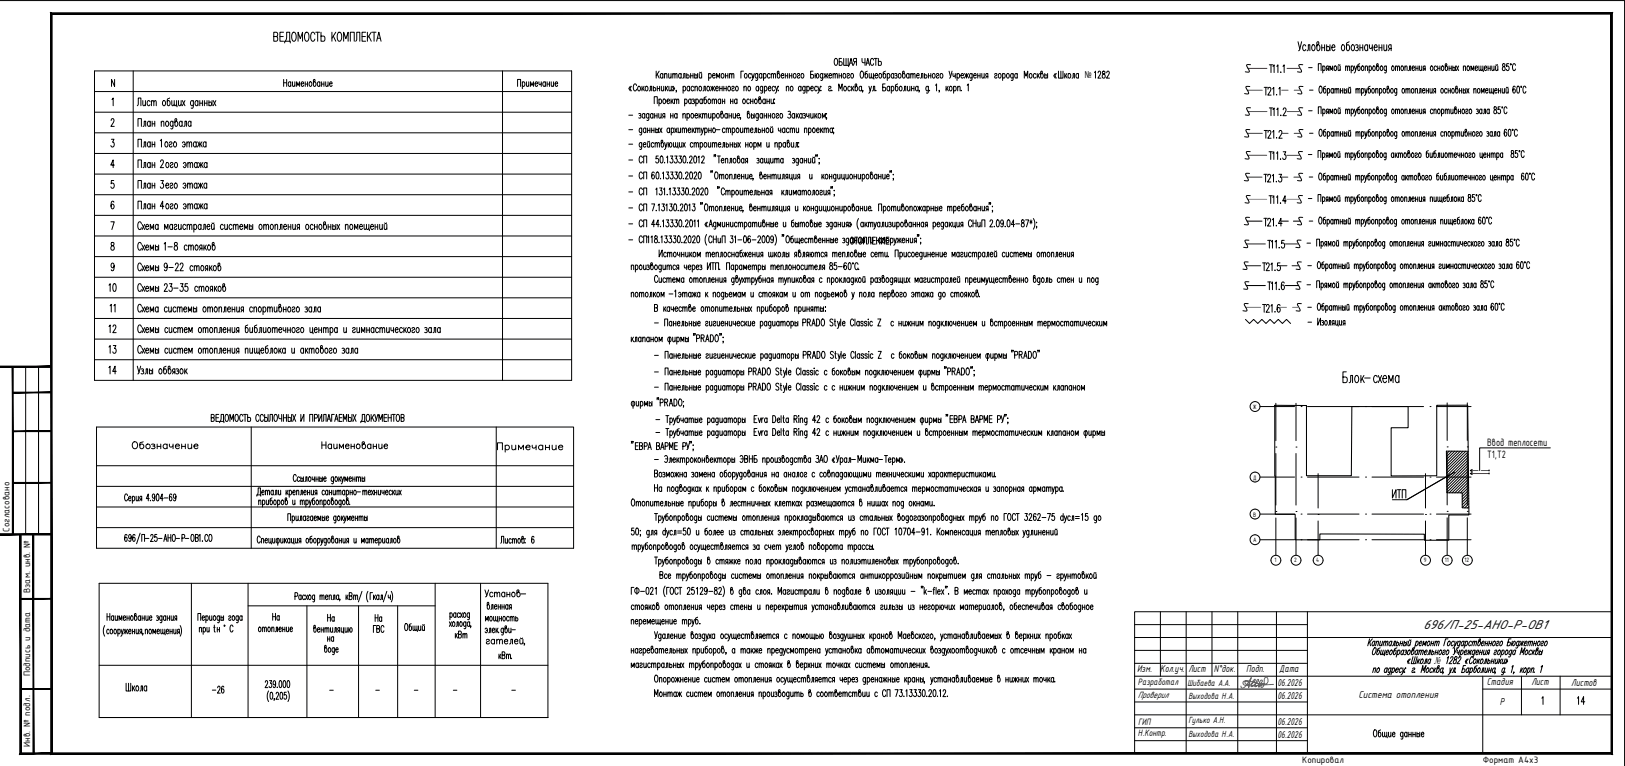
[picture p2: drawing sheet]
<svg xmlns="http://www.w3.org/2000/svg" width="630mm" height="297mm" viewBox="0 0 630 297" stroke-linecap="round" stroke-linejoin="round" font-family="sans-serif">
<defs><g id="words">
<text font-size="15.9" x="538.7" y="195.1">ИТП</text>
<text font-size="7.1" x="191.6" y="176.4">Примечание</text>
<g font-size="6.2">
<text x="45.9" y="114.3" transform="rotate(-90 45.9 114.3)">10</text>
<text x="40.9" y="130.2">12</text>
<text x="45.9" y="138.3" transform="rotate(-90 45.9 138.3)">13</text>
<text x="45.9" y="146.4" transform="rotate(-90 45.9 146.4)">14</text>
<text x="50.1" y="175.3">Обозначение</text>
<text x="123.5" y="175.3">Наименование</text>
<text x="186.6" y="232.8">Установ-</text>
<text x="175.3" y="248.7">кВт</text>
<text x="615.2" y="274.5" transform="rotate(-90 615.2 274.5)">14</text>
</g>
<g font-size="5.7">
<text x="104.4" y="241.7">На</text>
<text x="125.9" y="242">На</text>
<text x="148.9" y="242.4" transform="rotate(-90 148.9 242.4)">На</text>
<text x="81.1" y="269.9">-26</text>
</g>
<text font-size="5.4" x="551.8" y="243.9">696/П-25-АНО-Р-ОВ1</text>
<text font-size="5.3" x="45.5" y="122.1" transform="rotate(-90 45.5 122.1)">11</text>
<text font-size="4.9" x="125.9" y="249.8">на</text>
<g font-size="4.5">
<text x="576.6" y="173">Ввод теплосети</text>
<text x="576.6" y="177.6">Т1,Т2</text>
</g>
<g font-size="4.2">
<text x="440.9" y="260.7">Изм.</text>
<text x="449.9" y="260.7">Кол.уч.</text>
<text x="460.8" y="260.7">Лист</text>
<text x="470.6" y="260.7">N°док.</text>
<text x="483.2" y="260.7">Подп.</text>
<text x="496" y="260.7">Дата</text>
<text x="495.3" y="266.1">06.2026</text>
<text x="576.5" y="265.7">Cтадия</text>
<text x="593.7" y="265.7">Лист</text>
<text x="609.2" y="265.8">Листов</text>
<text x="495.3" y="271.1">06.2026</text>
<text x="526.7" y="270.7">Система отопления</text>
<text x="581.6" y="273.3">Р</text>
<text x="495.3" y="281.1">06.2026</text>
<text x="495.3" y="286.1">06.2026</text>
</g>
<text font-size="4.1" x="556.1" y="257.4">№</text>
<g font-size="3.9">
<text x="3.7" y="206.2" transform="rotate(-90 3.7 206.2)">Согласовано</text>
<text x="11.7" y="229.9" transform="rotate(-90 11.7 229.9)">Взам. инв. №</text>
<text x="11.7" y="262.2" transform="rotate(-90 11.7 262.2)">Подпись и дата</text>
<text x="441.2" y="265.6">Разработал</text>
<text x="441.2" y="270.6">Проверил</text>
<text x="441.3" y="281">ГИП</text>
<text x="441.2" y="285.6">Н.Контр.</text>
<text x="11.7" y="289.7" transform="rotate(-90 11.7 289.7)">Инв. № подл.</text>
<text x="504.9" y="295.7">Копировал</text>
<text x="574.9" y="295.7">Формат А4х3</text>
</g>
<text font-size="3.8" x="420.6" y="30.3">№</text>
<g font-size="3.7">
<text x="460.4" y="265.9">Шибаева А.А.</text>
<text x="460.8" y="270.9">Выходова Н.А.</text>
<text x="460.8" y="280.6">Гулько А.Н.</text>
<text x="460.8" y="285.9">Выходова Н.А.</text>
</g>
<g font-size="2.6">
<text x="126.6" y="268.8">-</text>
<text x="144.3" y="268.8">-</text>
<text x="159.5" y="268.8">-</text>
<text x="174.6" y="268.8">-</text>
<text x="197.2" y="268.8">-</text>
</g>
<g font-size="2.3">
<text x="485.8" y="158.6">Ж</text>
<text x="485.8" y="186">Д</text>
<text x="485.9" y="200.3">В</text>
<text x="485.8" y="210.3">А</text>
<text x="494.2" y="218.1">1</text>
<text x="501.8" y="218.1">2</text>
<text x="510.3" y="218.1">4</text>
<text x="552" y="218.1">9</text>
<text x="560.2" y="218.1">11</text>
<text x="567.8" y="218.1">12</text>
</g>
</g></defs>
<path d="M0 .2h629.9v296.8M9.9 142.2v65M14.9 142.2v65M7.9 207.2h.1" fill="none" stroke="#000" stroke-width=".39"/>
<g fill="#000" stroke="#000" stroke-width=".39">
<path d="M0 142v.5l19.9-.5zM0 142.5l19.9-.5v.5z"/>
<path d="M5 152.4h14.9v-.3zM5 152.1h14.9l-14.9 .3z"/>
<path d="M5 167.4h14.9v-.3zM5 167.1h14.9l-14.9 .3z"/>
<path d="M5 187.4h14.9v-.3zM5 187.1h14.9l-14.9 .3z"/>
<path d="M0 207v.5l19.9-.5zM0 207.5l19.9-.5v.5z"/>
<path d="M4.8 142.2v65h.3zM4.8 142.2h.3v65z"/>
<path d="M7.9 232.1v.3l12-.3zM7.9 232.4l12-.3v.3z"/>
<path d="M7.9 267.1v.3l12-.3zM7.9 267.4l12-.3v.3z"/>
<path d="M12.8 207.2v85h.3zM12.8 207.2h.3v85z"/>
<path d="M7.7 292.5h12.2v-.5zM7.7 292.5l.5-.5h11.7zM7.7 207.2v85.3l.5-.5zM7.7 207.2h.5v84.8z"/>
<path d="M624.6 5.5v286.5l.6 .5zM624.6 5.5l.6-.5v287.5zM20.2 5.5h604.4l.6-.5zM19.7 5h605.5l-605 .5zM19.7 5l.5 287v-286.5zM19.7 5l.5 287-.5 .5zM20.2 292l-.5 .5 604.9-.5zM19.7 292.5l604.9-.5 .6 .5z"/>
</g>
<g fill="none" stroke="#000" stroke-width=".39">
<path d="M106.2 14.2h.9l.5 .3 .1 .8-.6 .7h-.9v-3.5h.9l.5 .3v1l-.5 .4M108.5 14.2h1.3M109.9 12.5h-1.4v3.5h1.4M110.4 16.7v-.7h2.1v.7M110.6 16a4 4 0 0 0 .5-3.5h1.2v3.5M113.5 12.7l.7-.2a2.56 2.56 0 0 1 0 3.5 1.5 1.5 0 0 1-1.1-2.2zM115.6 16v-3.5l.8 2.5 .9-2.5v3.5M118.5 12.7l.2-.2a2.02 2.02 0 0 1 .7 3.3l-.3 .2a2.01 2.01 0 0 1-.6-3.3zM122.1 13.3l-.3-.6-.7-.2a2.62 2.62 0 0 0 0 3.5l.7-.2 .3-.6M122.4 12.5h1.5M123.2 12.5v3.5M124.5 12.5v3.5h1l.5-.7-.1-1-.4-.3h-1"/>
<path d="M128.7 12.5v3.5M129.2 14l1 2M130.2 12.5l-1.5 2.3M131.2 12.7l.2-.2a2.01 2.01 0 0 1 .6 3.3l-.2 .2a2.02 2.02 0 0 1-.6-3.3zM133.2 16v-3.5l.9 2.5 .9-2.5v3.5M135.8 16v-3.5h1.6v3.5M137.9 16l.4-.7v-2.8h1.2v3.5M140.4 14.2h1.3M141.8 12.5h-1.4v3.5h1.4M142.5 12.5v3.5M143 14l1 2M144 12.5l-1.5 2.3"/>
<path d="M144.3 12.5h1.5M145 12.5v3.5M146 16l.9-3.5 .8 3.5M146.3 14.8h1.1M36.6 27.5h185v120h-185zM36.6 35.5h185M43.4 38.6l.5-.6v3M44.4 30.8v2.7l-1.2-2.7v2.7M51.6 27.5v120M55.4 39l.1 1.9 .4 .1 .5-.6M56.4 39v2M58.2 39.4l-.2-.3a.96 .96 0 0 0-1.1 .8 .96 .96 0 0 0 .6 1.1l.7-.4"/>
<path d="M58.7 39.6l.5-.6 .4 .1v1.9M58.7 39v2M59.6 39.6l.5-.6 .4 .1 .1 1.9M63.3 39.1a.97 .97 0 0 1 1 .8 .97 .97 0 0 1-.6 1.1l-.6-.4zM65.8 38l-.9 .7 .1 2.2a.93 .93 0 0 0 1.1-.6 .93 .93 0 0 0-.4-1.2l-.5-.1-.3 .4M66.6 39l.1 1.9 .4 .1 .4-.6M67.5 39l.1 1.9 .4 .1 .5-.6M68.5 39l.1 2.4M69.2 39l.1 1.9 .5 .1 .4-.6M70.2 39v2M70.7 39l1 2M71.7 39l-1 2"/>
<path d="M75 39.4l-.2-.3a.96 .96 0 0 0-1.1 .8 .96 .96 0 0 0 .6 1.1l.7-.4M75 39l-.1 2.7-.3 .3-.5-.1M76.7 39.4l-.2-.3a.93 .93 0 0 0-1 .6 .93 .93 0 0 0 .4 1.2l.5 .1 .3-.4M76.7 39v2M77.5 39v2M78.5 39v2M79.2 39v2M80.3 39v2M81 39.9a.6 .6 0 0 1 .9 0 .6 .6 0 0 1 0 .8 .6 .6 0 0 1-.9 0M81 39v2M82.2 39v2M82.7 39l1 2"/>
<path d="M83.7 39l-1 2M110 30.8v2.7M110 32.1h1.1M111.1 30.8v2.7M112.7 32.1l-.1-.3a.84 .84 0 0 0-1 .6 .84 .84 0 0 0 .4 1l.4 .1 .3-.4M112.7 31.7v1.8M113.4 31.7l.1 1.7 .4 .1 .4-.5M114.3 31.7v1.8M115 33.5v-1.8l.6 1.4 .6-1.4v1.8M116.8 32.5h1l-.2-.7a.87 .87 0 0 0-1 .7 .87 .87 0 0 0 .6 1l.6-.4M118.3 32.6h1M118.3 31.7v1.8"/>
<path d="M119.3 31.7v1.8M120.1 31.8a.86 .86 0 0 1 1 .7 .86 .86 0 0 1-.6 1l-.6-.4zM121.8 31.7a.93 .93 0 0 1 .7 .9 .93 .93 0 0 1-.7 .9l-.3-.5v-1.9l.5-.3 .1 .6-.6 .7M124 32.1l-.2-.3a.84 .84 0 0 0-.9 .6 .84 .84 0 0 0 .4 1l.4 .1 .3-.4M124 31.7v1.8M124.7 32.6h.9M124.7 31.7v1.8M125.6 31.7v1.8M126.3 31.7l.1 1.7 .4 .1 .4-.5M127.2 31.7v1.8M127.8 32.5h1l-.2-.7a.87 .87 0 0 0-1 .7 .87 .87 0 0 0 .6 1l.6-.4M194.8 27.5v120"/>
<path d="M200.7 33.5v-2.7h1.1v2.7M202.5 32.1l.2-.3a.86 .86 0 0 1 1 .7 .86 .86 0 0 1-.6 1l-.6-.4M202.5 31.7v2.7M204.1 31.7l.1 1.7 .4 .1 .4-.5M205 31.7v1.8M205.7 33.5v-1.8l.6 1.4 .6-1.4v1.8M207.5 32.5h.9l-.1-.7a.87 .87 0 0 0-1 .7 .87 .87 0 0 0 .6 1l.5-.4M209 31.7l.2 1.2 .7-.6M209.9 31.7v1.8M211.5 32.1l-.2-.3a.84 .84 0 0 0-.9 .6 .84 .84 0 0 0 .3 1l.4 .1 .4-.4M211.5 31.7v1.8M212.1 32.6h.9"/>
<path d="M212.1 31.7v1.8M213 31.7v1.8M213.7 31.7l.1 1.7 .4 .1 .4-.5M214.6 31.7v1.8M215.2 32.5h1l-.2-.7a.86 .86 0 0 0-.9 .7 .86 .86 0 0 0 .5 1l.6-.4M36.6 43.5h185M36.6 51.5h185M36.6 59.5h185M43.1 46.7l.1-.4a.63 .63 0 0 1 .9-.1 .63 .63 0 0 1 0 .9l-1.1 1.9h1.3M43.2 54h1l-.6 1.1a.89 .89 0 0 1 .7 1.1 .89 .89 0 0 1-1.1 .7l-.2-.5M53.2 41l.4-.6v-2.4h1v3M53.5 57v-3h1.3v3"/>
<path d="M53.5 49v-3h1.3v3M55.5 57l.3-.1 .1-1.9h.6v2M55.5 49l.3-.1 .1-1.9h.6v2M58.3 55.4l-.2-.3a.93 .93 0 0 0-1.1 .6 .93 .93 0 0 0 .4 1.2l.5 .1 .4-.4M58.3 47.4l-.2-.3a.93 .93 0 0 0-1.1 .6 .93 .93 0 0 0 .4 1.2l.5 .1 .4-.4M58.3 47v2M58.3 55v2M59 56h1M59 47v2M59 55v2M59 48h1M60 47v2"/>
<path d="M60 55v2M62.1 54.6l.5-.6v3M62.5 47.6l.5-.6 .5 .1v1.9M62.5 47v2M64.2 55.1a.97 .97 0 0 1 1.1 .8 .97 .97 0 0 1-.6 1.1l-.7-.4zM64.5 47.1a.96 .96 0 0 1 1.1 .8 .96 .96 0 0 1-.7 1.1l-.6-.4zM65.7 55.4a.54 .54 0 0 1 .4-.4 .54 .54 0 0 1 .5 .1v.6l-.8 .4-.1 .5a.54 .54 0 0 0 .4 .4 .54 .54 0 0 0 .5-.1l.1-.3M67.1 47.4l-.2-.3a.97 .97 0 0 0-1.1 .8 .97 .97 0 0 0 .6 1.1l.7-.4M67.1 47l-.1 2.7-.3 .3-.5-.1M67.5 55.1a.97 .97 0 0 1 1.1 .8 .97 .97 0 0 1-.6 1.1l-.6-.4zM68.2 47a1.05 1.05 0 0 1 .7 1 1.05 1.05 0 0 1-.7 1l-.4-.6v-2.1l.6-.3 .1 .7-.7 .7M70.6 47.4l-.2-.3a.94 .94 0 0 0-1 .6 .94 .94 0 0 0 .4 1.2l.4 .1 .4-.4"/>
<path d="M70.6 47v2M70.7 55.4l.2-.3a.97 .97 0 0 1 1 .8 .97 .97 0 0 1-.5 1.1l-.7-.4M71.2 49l.4-.1 .1-1.9h.6v2M71.2 56h.6M72.5 55.6l.4-.6 .4 .1 .1 1.9M72.5 55v2M73.4 55.6l.5-.6 .3 .1 .1 1.9M74 47.4l-.1-.3a.94 .94 0 0 0-1.1 .6 .94 .94 0 0 0 .4 1.2l.5 .1 .3-.4M74 47v2M76.1 55.4l-.2-.3a.94 .94 0 0 0-1 .6 .94 .94 0 0 0 .3 1.2l.5 .1 .4-.4M76.1 55v2M76.6 55l.9 1.3 .8-1.3"/>
<path d="M77.2 55.9l-.7 1.1M77.5 40h1M77.5 55v2M77.7 55.9l.7 1.1M79.2 40h1.1M79.9 55.4l-.2-.3a.93 .93 0 0 0-1 .6 .93 .93 0 0 0 .4 1.2l.4 .1 .4-.4M79.9 55v2M36.6 67.5h185M36.6 75.5h185M44.1 70h-.9v1.1a.89 .89 0 0 1 1.1 .9 .89 .89 0 0 1-1.1 .9l-.2-.5M44.2 78.4l-.6-.4a2.04 2.04 0 0 0 .1 3 .88 .88 0 0 0 .6-1 .88 .88 0 0 0-1-.7l-.2 .7M44.3 64h-1.4l1-2v3"/>
<path d="M53.5 65v-3h1.3v3M53.5 73v-3h1.3v3M55.5 65l.3-.1 .1-1.9h.6v2M55.5 73l.3-.1 .1-1.9h.6v2M58.3 63.4l-.2-.3a.93 .93 0 0 0-1.1 .6 .93 .93 0 0 0 .4 1.2l.5 .1 .4-.4M58.3 71.4l-.2-.3a.93 .93 0 0 0-1.1 .6 .93 .93 0 0 0 .4 1.2l.5 .1 .4-.4M58.3 79.4l-.2-.3a.93 .93 0 0 0-1.1 .6 .93 .93 0 0 0 .4 1.2l.5 .1 .4-.4M58.3 63v2M58.3 71v2M58.3 79v2M59 63v2M59 71v2"/>
<path d="M59 79v2M59 64h1M59 72h1M59 80h1M60 63v2M60 71v2M60 79v2M62.3 62.7v-.4a.63 .63 0 0 1 1-.1 .63 .63 0 0 1 0 .9l-1.2 1.9h1.4M62.3 70h1.1l-.6 1.1a.89 .89 0 0 1 .6 1.1 .89 .89 0 0 1-1.1 .7l-.2-.5M63.5 80h-1.4l1-2v3M64.3 71.9h1.1l-.2-.8a.96 .96 0 0 0-1.1 .8 .96 .96 0 0 0 .6 1.1l.7-.4M64.6 63.1a.96 .96 0 0 1 1 .8 .96 .96 0 0 1-.6 1.1l-.6-.4z"/>
<path d="M64.6 79.1a.96 .96 0 0 1 1.1 .8 .96 .96 0 0 1-.7 1.1l-.6-.4zM66 71.4a.54 .54 0 0 1 .3-.4 .54 .54 0 0 1 .6 .1v.6l-.8 .4-.1 .5a.54 .54 0 0 0 .3 .4 .54 .54 0 0 0 .6-.1l.1-.3M66.1 63.4v-.3a.54 .54 0 0 1 .6-.1 .54 .54 0 0 1 .4 .4l-1 .7v.8a.54 .54 0 0 0 .6 .1 .54 .54 0 0 0 .4-.4M66.1 79.4v-.3a.54 .54 0 0 1 .6-.1 .54 .54 0 0 1 .4 .4l-1 .7v.8a.54 .54 0 0 0 .6 .1 .54 .54 0 0 0 .4-.4M67.8 71.1a.96 .96 0 0 1 1.1 .8 .96 .96 0 0 1-.6 1.1l-.7-.4zM67.9 63.1a.96 .96 0 0 1 1.1 .8 .96 .96 0 0 1-.6 1.1l-.7-.4zM67.9 79.1a.96 .96 0 0 1 1.1 .8 .96 .96 0 0 1-.6 1.1l-.7-.4zM71 71.4l.2-.3a.96 .96 0 0 1 1 .8 .96 .96 0 0 1-.6 1.1l-.6-.4M71.1 63.4l.1-.3a.96 .96 0 0 1 1.1 .8 .96 .96 0 0 1-.6 1.1l-.6-.4M71.1 79.4l.1-.3a.96 .96 0 0 1 1.1 .8 .96 .96 0 0 1-.6 1.1l-.6-.4M71.5 72h.6M71.6 64h.6"/>
<path d="M71.6 80h.6M72.7 71.6l.5-.6 .4 .1 .1 1.9M72.7 71v2M72.8 63.6l.5-.6 .4 .1 .1 1.9M72.8 79.6l.5-.6 .4 .1 .1 1.9M72.8 63v2M72.8 79v2M73.7 71.6l.4-.6 .4 .1 .1 1.9M73.8 63.6l.4-.6 .4 .1 .1 1.9M73.8 79.6l.4-.6 .4 .1 .1 1.9M76.4 71.4l-.2-.3a.93 .93 0 0 0-1.1 .6 .93 .93 0 0 0 .4 1.2l.5 .1 .4-.4M76.4 71v2"/>
<path d="M76.5 63.4l-.2-.3a.94 .94 0 0 0-1 .6 .94 .94 0 0 0 .3 1.2l.5 .1 .4-.4M76.5 79.4l-.2-.3a.94 .94 0 0 0-1.1 .6 .94 .94 0 0 0 .4 1.2l.5 .1 .4-.4M76.5 63v2M76.5 79v2M76.9 71l.8 1.3 .9-1.3M77 63l.9 1.3 .8-1.3M77 79l.9 1.3 .8-1.3M77.5 71.9l-.7 1.1M77.6 63.9l-.7 1.1M77.6 79.9l-.7 1.1M77.7 71v2M77.9 63v2"/>
<path d="M77.9 79v2M78 71.9l.7 1.1M78.1 63.9l.7 1.1M78.1 79.9l.7 1.1M80.2 71.4l-.2-.3a.93 .93 0 0 0-1.1 .6 .93 .93 0 0 0 .4 1.2l.5 .1 .4-.4M80.2 71v2M80.3 63.4l-.2-.3a.94 .94 0 0 0-1 .6 .94 .94 0 0 0 .3 1.2l.5 .1 .4-.4M80.3 79.4l-.2-.3a.94 .94 0 0 0-1.1 .6 .94 .94 0 0 0 .4 1.2l.5 .1 .4-.4M80.3 63v2M80.3 79v2M36.6 83.5h185M36.6 91.5h185"/>
<path d="M36.6 99.5h185M43 86h1.3l-.9 3M43.2 94.2v.8a1.02 1.02 0 0 1 1.1 .9 1.02 1.02 0 0 1-.8 1.1 1.11 1.11 0 0 1-.5-1.2 1.11 1.11 0 0 1 1.1-.8v-.8zM53.5 81v-3h1.3v3M54.8 86.7l-.4-.7a1.65 1.65 0 0 0-1 1.5 1.65 1.65 0 0 0 1 1.5l.4-.7M54.8 94.7l-.4-.7a1.65 1.65 0 0 0-1 1.5 1.65 1.65 0 0 0 1 1.5l.4-.7M55.1 87l1 2M55.1 95l1 2M55.5 81l.3-.1 .1-1.9h.6v2M56.1 87l-1 2M56.1 95l-1 2M56.5 87.9h1.1l-.2-.7a.96 .96 0 0 0-1.1 .7 .96 .96 0 0 0 .7 1.1l.6-.4"/>
<path d="M56.5 95.9h1.1l-.2-.7a.96 .96 0 0 0-1.1 .7 .96 .96 0 0 0 .7 1.1l.6-.4M58.3 89v-2l.6 1.6 .7-1.6v2M58.3 97v-2l.6 1.6 .7-1.6v2M60.3 95.9a.6 .6 0 0 1 .9 0 .6 .6 0 0 1 0 .8 .6 .6 0 0 1-.9 0M60.3 95v2M61.3 87.4l-.2-.2a.94 .94 0 0 0-1 .5 .94 .94 0 0 0 .4 1.2l.4 .1 .4-.4M61.3 87v2M61.5 95v2M63.6 94.6l.5-.6v3M63.8 89v-2l.7 1.6 .6-1.6v2M65.1 95.7h1.7M66.9 87.4l-.2-.2a.93 .93 0 0 0-1 .5 .93 .93 0 0 0 .4 1.2l.4 .1 .4-.4"/>
<path d="M66.9 87v2M67.5 87.4a.51 .51 0 0 1 .6-.4 .51 .51 0 0 1 .5 .4l-1 .7-.1 .5a.51 .51 0 0 0 .6 .4 .51 .51 0 0 0 .5-.4M67.7 94.2v.8a1.02 1.02 0 0 1 1.1 .9 1.02 1.02 0 0 1-.8 1.1 1.11 1.11 0 0 1-.4-1.2 1.11 1.11 0 0 1 1-.8v-.8zM69.2 87l.1 1.9 .5 .1 .4-.6M70.2 87v2M72 87.4l-.2-.2a.96 .96 0 0 0-1.1 .7 .96 .96 0 0 0 .7 1.1l.6-.4M72.6 87.6l.4-.6 .4 .2 .1 1.8M72.6 95.4l-.2-.2a.96 .96 0 0 0-1.1 .7 .96 .96 0 0 0 .6 1.1l.7-.4M72.6 87v2M73.1 95.6l.5-.6 .3 .2 .1 1.8M73.1 95v2M73.5 87.6l.4-.6 .4 .2 .1 1.8"/>
<path d="M74 95.6l.5-.6 .4 .2 .1 1.8M75.2 87.4l.1-.2a.96 .96 0 0 1 1.1 .7 .96 .96 0 0 1-.6 1.1l-.6-.4M75.2 87v3M75.9 95.2a.93 .93 0 0 1 1 .5 .93 .93 0 0 1-.4 1.2 .93 .93 0 0 1-1-.6 .93 .93 0 0 1 .4-1.1zM77.7 96.3l-.3 .7M77.9 87.4l-.2-.2a.93 .93 0 0 0-1 .5 .93 .93 0 0 0 .4 1.2l.5 .1 .3-.4M77.9 87v2M78.3 96.3l-.8-.3-.1-.4 .3-.6h.6v2M78.6 89l.5-.6v-1.4h.5v2M79.1 95v2M79.4 95.9l.7 1.1M80 95l-.9 1.4"/>
<path d="M80.3 87.9h1.1l-.2-.7a.96 .96 0 0 0-1.1 .7 .96 .96 0 0 0 .6 1.1l.7-.4M80.7 95.2a.96 .96 0 0 1 1.1 .7 .96 .96 0 0 1-.6 1.1l-.7-.4zM82 87l.1 1.9 .5 .1 .4-.6M82.2 86.4l.3 .3 .5-.3M82.7 95a1.05 1.05 0 0 1 .7 1 1.05 1.05 0 0 1-.7 1l-.4-.6v-2.1l.6-.3 .1 .7-.7 .7M83 87v2M86.6 87.4l-.2-.2a.96 .96 0 0 0-1.1 .7 .96 .96 0 0 0 .6 1.1l.7-.4M87.1 87l.1 1.9 .5 .1 .5-.6M88.2 87v2M89.9 87.4l-.2-.2a.96 .96 0 0 0-1.1 .7 .96 .96 0 0 0 .7 1.1l.6-.4M90.5 87.6l.4-.6 .4 .2 .1 1.8M90.5 87v2"/>
<path d="M91.4 87.6l.5-.6 .3 .2 .1 1.8M93 87.9h1.1l-.2-.7a.96 .96 0 0 0-1.1 .7 .96 .96 0 0 0 .7 1.1l.6-.4M94.7 89v-2l.7 1.6 .7-1.6v2M96.8 87.9l.1-.2a.62 .62 0 0 1 .8 .2 .62 .62 0 0 1-.1 .8 .62 .62 0 0 1-.8 0M96.8 87v2M98 87v2M100.7 87.2a.96 .96 0 0 1 1.1 .7 .96 .96 0 0 1-.6 1.1l-.7-.4zM102.3 87.6l.4-.6 .4 .2 .1 1.8M102.3 87v2M103.2 87.6l.5-.6 .3 .2 .1 1.8M105.1 87.2a.96 .96 0 0 1 1 .7 .96 .96 0 0 1-.6 1.1l-.6-.4zM106.6 87.6l.5-.6 .4 .2 .2 1.8"/>
<path d="M106.6 87v2M108.3 89l.4-.1 .1-1.9h.5v2M110 87.9h1.1l-.2-.7a.93 .93 0 0 0-1 .5 .93 .93 0 0 0 .4 1.2l.4 .1 .4-.4M111.7 88h1.1M111.7 87v2M112.8 87v2M113.5 87l.1 1.9 .5 .1 .4-.6M114.5 87v2M115.5 88.3l-.3 .7M116.1 88.3l-.8-.3-.1-.4 .3-.6h.6v2M118.8 87.2a.96 .96 0 0 1 1.1 .7 .96 .96 0 0 1-.6 1.1l-.7-.4zM121.4 87.4l-.2-.2a.96 .96 0 0 0-1.1 .7 .96 .96 0 0 0 .6 1.1l.7-.4"/>
<path d="M121.9 88h1.1M121.9 87v2M123 87v2M123.9 87.2a.96 .96 0 0 1 1.1 .7 .96 .96 0 0 1-.6 1.1l-.5-.1-.3-.8zM125.9 87a1.05 1.05 0 0 1 .7 1 1.05 1.05 0 0 1-.7 1l-.4-.6v-2.1l.5-.3 .1 .7-.6 .7M127.2 88h1.1M127.2 87v2M128.3 87v2M129 87.9a.6 .6 0 0 1 .9 0 .6 .6 0 0 1 0 .8 .6 .6 0 0 1-.9 0M129 87v2M130.2 87v2M130.7 87l1 2"/>
<path d="M131.7 87l-1 2M133.9 87.6l.5-.6 .5 .2 .1 1.8M133.9 87v2M135.9 87.2a.96 .96 0 0 1 1.1 .7 .96 .96 0 0 1-.7 1.1l-.4-.1-.3-.8zM137.5 89v-2l.6 1.6 .6-1.6v2M139.4 87.9h1.1l-.2-.7a.96 .96 0 0 0-1.1 .7 .96 .96 0 0 0 .7 1.1l.6-.4M141.2 87l.1 1.9 .3 .1 .5-.6M142.1 87l.1 1.9 .4 .1 .4-.6M143 87l.2 2.4M143.7 87.9h1.1l-.2-.7a.96 .96 0 0 0-1.1 .7 .96 .96 0 0 0 .6 1.1l.7-.4M145.4 88h1.1M145.4 87v2"/>
<path d="M146.5 87v2M147.2 87l.1 1.9 .5 .1 .4-.6M148.2 87v2M149 87l.1 1.9 .4 .1 .5-.6M149.2 86.4l.2 .3 .5-.3M150 87v2M36.6 107.5h185M36.6 115.5h185M44.3 103l-.3 .7a.8 .8 0 0 1-1-.8 .8 .8 0 0 1 1-.8l.3 .9a1.52 1.52 0 0 1-.8 2l-.4-.4M54.8 102.7l-.4-.7a1.7 1.7 0 0 0-.4 3l.5-.1 .3-.6M54.8 110.7l-.4-.7a1.7 1.7 0 0 0-.4 3l.5-.1 .3-.6M54.8 118.7l-.4-.7a1.7 1.7 0 0 0-.4 3l.5-.1 .3-.6"/>
<path d="M55.1 103l1 2M55.1 111l1 2M55.1 119l1 2M56.1 103l-1 2M56.1 111l-1 2M56.1 119l-1 2M56.5 103.9h1.1l-.2-.7a.95 .95 0 0 0-1.1 .7 .95 .95 0 0 0 .7 1.1l.6-.4M56.5 111.9h1.1l-.2-.7a.95 .95 0 0 0-1.1 .7 .95 .95 0 0 0 .7 1.1l.6-.4M56.5 119.9h1.1l-.2-.7a.95 .95 0 0 0-1.1 .7 .95 .95 0 0 0 .7 1.1l.6-.4M58.3 105v-2l.6 1.6 .7-1.6v2M58.3 113v-2l.6 1.6 .7-1.6v2M60.3 103.9l.1-.2a.62 .62 0 0 1 .8 .2 .62 .62 0 0 1-.1 .8 .62 .62 0 0 1-.8 0"/>
<path d="M60.3 111.9l.1-.2a.62 .62 0 0 1 .8 .2 .62 .62 0 0 1-.1 .8 .62 .62 0 0 1-.8 0M60.3 103v2M60.3 111v2M61.3 119.4l-.2-.2a.94 .94 0 0 0-1 .5 .94 .94 0 0 0 .4 1.2l.4 .1 .4-.4M61.3 119v2M61.5 103v2M61.5 111v2M63.7 110.7l.1-.4a.64 .64 0 0 1 1-.1 .64 .64 0 0 1-.1 1l-1.1 1.8h1.3M64.9 103l-.3 .7a.8 .8 0 0 1-1-.8 .8 .8 0 0 1 1-.8l.3 .9a1.52 1.52 0 0 1-.8 2l-.4-.4M64.9 119.4l-.2-.2a.95 .95 0 0 0-1.1 .7 .95 .95 0 0 0 .6 1.1l.7-.4M65.4 119l.1 1.9 .5 .1 .4-.6M65.5 103.7h1.7"/>
<path d="M65.7 110h1l-.6 1.2a.89 .89 0 0 1 .7 1 .89 .89 0 0 1-1.1 .7l-.2-.5M66.4 119v2M67.4 111.7h1.6M68 102.7l.1-.4a.64 .64 0 0 1 .9-.1 .64 .64 0 0 1 0 1l-1.1 1.8h1.3M68.2 119.4l-.2-.2a.95 .95 0 0 0-1.1 .7 .95 .95 0 0 0 .6 1.1l.7-.4M68.7 119.6l.5-.6 .4 .2 .1 1.8M68.7 119v2M69.7 119.6l.4-.6 .4 .2 .1 1.8M69.8 102.7l.2-.4a.64 .64 0 0 1 .9-.1 .64 .64 0 0 1 0 1l-1.1 1.8h1.3M70 110h1l-.6 1.2a.89 .89 0 0 1 .7 1 .89 .89 0 0 1-1.1 .7l-.2-.5M71.2 119.9h1.2l-.2-.7a.95 .95 0 0 0-1.1 .7 .95 .95 0 0 0 .6 1.1l.7-.4M72.7 110h-.9v1.2a.89 .89 0 0 1 1.1 .8 .89 .89 0 0 1-1.1 .9l-.2-.5"/>
<path d="M74.8 103.4l-.2-.2a.95 .95 0 0 0-1.1 .7 .95 .95 0 0 0 .6 1.1l.7-.4M75.1 119.9l.1-.2a.62 .62 0 0 1 .9 .6 .62 .62 0 0 1-1 .4M75.1 119v2M75.3 103.6l.5-.6 .4 .2 .1 1.8M75.3 103v2M76.3 103.6l.4-.6 .4 .2 .1 1.8M76.3 119v2M76.6 111.4l-.1-.2a.95 .95 0 0 0-1.1 .7 .95 .95 0 0 0 .6 1.1l.6-.4M77.2 111.6l.5-.6 .3 .2 .1 1.8M77.2 111v2M78.1 103.2a.95 .95 0 0 1 1.1 .7 .95 .95 0 0 1-.6 1.1l-.7-.4zM78.1 111.6l.5-.6 .4 .2 .1 1.8"/>
<path d="M79 119.2a.95 .95 0 0 1 1 .7 .95 .95 0 0 1-.6 1.1l-.6-.4zM80 111.2a.95 .95 0 0 1 1.1 .7 .95 .95 0 0 1-.6 1.1l-.7-.4-.1-.7zM80 104.3l-.4 .7M80.5 104.3l-.8-.3v-.7l.3-.3h.5v2M80.5 119.6l.5-.6 .4 .2 .1 1.8M80.5 119v2M81.3 103v2M81.5 119.6l.4-.6 .4 .2 .1 1.8M81.7 103.9l.6 1.1M81.8 112.3l-.3 .7M82.2 103l-.9 1.4M82.4 112.3l-.8-.3-.1-.4 .3-.6h.6v2"/>
<path d="M83 103.2a.95 .95 0 0 1 1 .7 .95 .95 0 0 1-.6 1.1l-.6-.4zM83.1 111v2M83.3 119.2a.95 .95 0 0 1 1.1 .7 .95 .95 0 0 1-.6 1.1l-.5-.1-.3-.8zM83.5 111.9l.7 1.1M84.1 111l-1 1.4M84.8 111.2a.95 .95 0 0 1 1.1 .7 .95 .95 0 0 1-.6 1.1l-.7-.4zM84.9 103a1.03 1.03 0 0 1 .8 1 1.03 1.03 0 0 1-.8 1l-.4-.6v-2.1l.6-.3 .1 .7-.7 .7M84.9 119.6l.5-.6 .4 .2 .1 1.8M84.9 119v2M86.8 111a1.03 1.03 0 0 1 .7 1 1.03 1.03 0 0 1-.7 1l-.4-.6v-2.1l.6-.3v.7l-.6 .7M88.2 119.9h1.2l-.2-.7a.95 .95 0 0 0-1.1 .7 .95 .95 0 0 0 .6 1.1l.7-.4M90 119v2"/>
<path d="M91 119v2M91.8 119l.1 1.9 .4 .1 .5-.6M92.8 119v2M97.9 119.4l-.2-.2a.95 .95 0 0 0-1.1 .7 .95 .95 0 0 0 .7 1.1l.6-.4M98.5 119.6l.4-.6 .5 .2 .1 1.8M98.5 119v2M100.4 119.2a.95 .95 0 0 1 1.1 .7 .95 .95 0 0 1-.6 1.1l-.7-.4zM102 119.4l.2-.2a.95 .95 0 0 1 1.1 .7 .95 .95 0 0 1-.7 1.1l-.6-.4M102 119v3M103.8 119.6l.4-.6 .4 .2 .1 1.8M103.8 119v2M104.7 119.6l.4-.6 .4 .2 .1 1.8"/>
<path d="M106.3 119l.1 1.9 .5 .1 .5-.6M107.4 119v2M108.5 119a1.03 1.03 0 0 1 .7 1 1.03 1.03 0 0 1-.7 1l-.4-.6v-2.1l.6-.3 .1 .7-.7 .7M109.9 119v2M110.9 119v2M111.8 119.2a.95 .95 0 0 1 1.1 .7 .95 .95 0 0 1-.6 1.1l-.7-.4zM113.3 119.4a.53 .53 0 0 1 .5-.4 .53 .53 0 0 1 .5 .4l-1 1 .4 .6 .6-.4M115.2 119.2a.95 .95 0 0 1 1.1 .7 .95 .95 0 0 1-.7 1.1l-.6-.4zM118.2 119.2a.54 .54 0 0 1 .6-.2 .54 .54 0 0 1 .4 .4l-.6 .5M118.9 119.9l.3 .8-.3 .3-.7-.1M120.8 119.4l-.2-.2a.94 .94 0 0 0-1 .5 .94 .94 0 0 0 .4 1.2l.5 .1 .3-.4M120.8 119v2"/>
<path d="M124.3 119.4l-.2-.2a.93 .93 0 0 0-1 .5 .93 .93 0 0 0 .3 1.2l.5 .1 .4-.4M124.3 119v2M36.6 123.5h185M36.6 131.5h185M36.6 139.5h185M54.8 134.7l-.4-.7a1.65 1.65 0 0 0-1 1.5 1.65 1.65 0 0 0 1 1.5l.4-.7M54.8 126.7l-.4-.7a1.7 1.7 0 0 0-.4 3l.5-.1 .3-.6M55.1 135l1 2M55.1 127l1 2M56.1 135l-1 2M56.1 127l-1 2M56.5 135.9h1.1l-.2-.8a.96 .96 0 0 0-1.1 .8 .96 .96 0 0 0 .7 1.1l.6-.4"/>
<path d="M56.5 127.9h1.1l-.2-.7a.95 .95 0 0 0-1.1 .7 .95 .95 0 0 0 .7 1.1l.6-.4M58.3 121v-2l.6 1.6 .7-1.6v2M58.3 137v-2l.6 1.6 .7-1.6v2M58.3 129v-2l.6 1.6 .7-1.6v2M60.3 135.9l.1-.2a.62 .62 0 0 1 .9 .6 .62 .62 0 0 1-1 .4M60.3 127.9l.1-.2a.62 .62 0 0 1 .8 .2 .62 .62 0 0 1-.1 .8 .62 .62 0 0 1-.8 0M60.3 127v2M60.3 135v2M61.5 127v2M61.5 135v2M65 135.4l-.1-.3a.96 .96 0 0 0-1.1 .8 .96 .96 0 0 0 .6 1.1l.6-.4M65 127.4l-.1-.2a.95 .95 0 0 0-1.1 .7 .95 .95 0 0 0 .6 1.1l.6-.4"/>
<path d="M65.6 135l.1 1.8 .4 .2 .5-.6M65.6 127l.1 1.9 .4 .1 .5-.6M66.6 127v2M66.6 135v2M68.4 135.4l-.2-.3a.96 .96 0 0 0-1.1 .8 .96 .96 0 0 0 .6 1.1l.7-.4M68.4 127.4l-.2-.2a.95 .95 0 0 0-1.1 .7 .95 .95 0 0 0 .6 1.1l.7-.4M68.9 135.6l.5-.6 .4 .1v1.9M68.9 127.6l.5-.6 .4 .2v1.8M68.9 127v2M68.9 135v2M69.8 135.6l.5-.6 .4 .1 .1 1.9M69.8 127.6l.5-.6 .4 .2 .1 1.8"/>
<path d="M71.4 135.9h1.2l-.2-.8a.96 .96 0 0 0-1.1 .8 .96 .96 0 0 0 .6 1.1l.7-.4M71.4 127.9h1.2l-.2-.7a.95 .95 0 0 0-1.1 .7 .95 .95 0 0 0 .6 1.1l.7-.4M73 121v-2l.7 1.6 .6-1.6v2M73.2 137v-2l.7 1.6 .6-1.6v2M73.2 129v-2l.7 1.6 .6-1.6v2M77.2 135.1a.96 .96 0 0 1 1.1 .8 .96 .96 0 0 1-.6 1.1l-.7-.4zM77.2 127.2a.95 .95 0 0 1 1.1 .7 .95 .95 0 0 1-.6 1.1l-.7-.4zM78.8 135.6l.4-.6 .4 .1 .1 1.9M78.8 127.6l.4-.6 .4 .2 .1 1.8M78.8 127v2M78.8 135v2M79.7 135.6l.5-.6 .3 .1 .1 1.9"/>
<path d="M79.7 127.6l.5-.6 .3 .2 .1 1.8M81.6 135.1a.96 .96 0 0 1 1 .8 .96 .96 0 0 1-.6 1.1l-.6-.4zM81.6 127.2a.95 .95 0 0 1 1 .7 .95 .95 0 0 1-.6 1.1l-.6-.4zM83.1 135.6l.5-.6 .5 .1 .1 1.9M83.1 127.6l.5-.6 .5 .2 .1 1.8M83.1 127v2M83.1 135v2M84.8 137l.5-.6v-1.4h.5v2M84.8 129l.4-.1 .1-.5v-1.4h.5v2M86.5 135.9h1.1l-.2-.8a.96 .96 0 0 0-1.1 .8 .96 .96 0 0 0 .7 1.1l.6-.4M86.5 127.9h1.1l-.2-.7a.95 .95 0 0 0-1.1 .7 .95 .95 0 0 0 .7 1.1l.6-.4M86.6 121l.4-.1v-1.9h.6v2"/>
<path d="M88.2 136h1.1M88.2 127v2M88.2 135v2M88.2 128h1.1M89.3 127v2M89.3 135v2M90 135l.1 1.8 .5 .2 .4-.6M90 127l.1 1.9 .5 .1 .4-.6M90 120h1M91 127v2M91 135v2M92.1 136.3l-.4 .7"/>
<path d="M92.1 128.3l-.4 .7M92.6 136.3l-.8-.3-.1-.4 .4-.6h.5v2M92.6 128.3l-.8-.3-.1-.4 .4-.6h.5v2M93.8 120.3l-.3 .7M94.4 120.3l-.9-.3v-.4l.3-.6h.6v2M95.1 135.6l.5-.6 .5 .1v1.9M95.1 135v2M96.1 126l-1 .7 .2 2.2a.94 .94 0 0 0 1-.6 .94 .94 0 0 0-.4-1.1l-.4-.2-.4 .4M96.9 135l.1 1.8 .4 .2 .5-.6M96.9 127l.1 1.9 .4 .1 .5-.6M97.9 127v2M97.9 135v2"/>
<path d="M98.6 135l.1 1.8 .4 .2 .5-.6M99.6 135l.1 1.8 .3 .2 .5-.6M99.6 126l-1 .7 .2 2.2a.94 .94 0 0 0 1.1-.6 .94 .94 0 0 0-.4-1.1l-.5-.2-.4 .4M100.3 129l.4-.1 .1-1.9h.5v2M100.5 135l.2 2.4M101.2 135.9h1.1l-.2-.8a.96 .96 0 0 0-1.1 .8 .96 .96 0 0 0 .6 1.1l.7-.4M102.1 127l.1 1.9 .4 .1 .5-.6M103.1 127v2M103.8 134l-.9 .7 .2 2.1a.94 .94 0 0 0 1-.5 .94 .94 0 0 0-.3-1.2l-.5-.1-.4 .4M104 127.2a.95 .95 0 0 1 1.1 .7 .95 .95 0 0 1-.6 1.1l-.7-.4zM104.6 137l.4-.2 .1-1.8h.5v2M105.6 127.6l.5-.6 .3 .2 .1 1.8"/>
<path d="M105.6 127v2M106.5 135.1a.96 .96 0 0 1 1.1 .8 .96 .96 0 0 1-.6 1.1l-.7-.4zM106.5 127.6l.5-.6 .4 .2 .1 1.8M108.1 127.9h1.1l-.1-.7a.95 .95 0 0 0-1.1 .7 .95 .95 0 0 0 .6 1.1l.6-.4M108.1 135v2M108.5 135.9l.6 1.1M109.1 135l-1 1.4M109.8 127l.3 1.3 .7-.6M109.9 120h1M110.6 135.4l-.2-.3a.93 .93 0 0 0-1 .6 .93 .93 0 0 0 .4 1.1l.5 .2 .3-.4M110.6 135v2M110.8 127v2"/>
<path d="M111.5 128h1.1M111.5 127v2M112.6 127v2M113.1 135l.1 1.8 .5 .2 .5-.6M113.5 127.2a.95 .95 0 0 1 1.1 .7 .95 .95 0 0 1-.6 1.1l-.7-.4zM114.2 135v2M115 127.4a.53 .53 0 0 1 .5-.4 .53 .53 0 0 1 .5 .4l-1 1 .4 .6 .6-.4M116.8 127.2a.95 .95 0 0 1 1.1 .7 .95 .95 0 0 1-.6 1.1l-.7-.4zM117.7 135.4l-.2-.3a.94 .94 0 0 0-1 .6 .94 .94 0 0 0 .3 1.1l.5 .2 .4-.4M117.7 135v2M118.4 135v2M118.8 135.9l.6 1.1"/>
<path d="M119.4 135l-1 1.4M119.9 135.6l.5-.6 .3 .1 .1 1.9M119.9 135v2M120.2 127l.1 1.9 .4 .1 .5-.6M120.8 135.6l.5-.6 .4 .1 .1 1.9M121.2 127l.2 2.4M121.5 121l.4-.1v-1.9h.6v2M121.9 127.9h1.1l-.2-.7a.95 .95 0 0 0-1.1 .7 .95 .95 0 0 0 .6 1.1l.7-.4M122.7 135.1a.96 .96 0 0 1 1.1 .8 .96 .96 0 0 1-.7 1.1l-.4-.2-.3-.6zM123.6 128h1.1M123.6 127v2M124.7 135a1.03 1.03 0 0 1 .7 1 1.03 1.03 0 0 1-.7 1l-.4-.6v-2.1l.5-.3 .1 .7-.6 .7"/>
<path d="M124.7 127v2M125.4 127.6l.5-.6 .3 .2 .1 1.8M125.4 127v2M126.2 135.1a.96 .96 0 0 1 1.1 .8 .96 .96 0 0 1-.6 1.1l-.7-.4zM126.3 127.6l.5-.6 .3 .2 .1 1.8M127.7 135.4l.4-.4 .6 .4-.9 .8-.1 .4a.53 .53 0 0 0 .5 .4 .53 .53 0 0 0 .5-.4M128 127.4l.2-.2a.95 .95 0 0 1 1.1 .7 .95 .95 0 0 1-.7 1.1l-.6-.4M128 127v3M129.6 135.1a.96 .96 0 0 1 1 .8 .96 .96 0 0 1-.6 1.1l-.6-.4zM130.8 127.4l-.2-.2a.93 .93 0 0 0-1 .6 .93 .93 0 0 0 .3 1.1l.5 .1 .4-.4M130.8 127v2M132.6 135.1h.9v.6l-.5 .2"/>
<path d="M133.3 135.9l.3 .8-.3 .3-.7-.2M133.3 127l.1 1.9 .4 .1 .5-.6M134.3 127v2M135.2 135.4l-.2-.3a.94 .94 0 0 0-1 .6 .94 .94 0 0 0 .4 1.1l.5 .2 .3-.4M135.2 135v2M135.9 137l.3-.2 .1-1.8h.6v2M136.7 127.4a.51 .51 0 0 1 .5-.4 .51 .51 0 0 1 .5 .4l-.9 .8-.1 .4a.51 .51 0 0 0 .5 .4 .51 .51 0 0 0 .5-.4M138.4 127l.1 1.9 .4 .1 .5-.6M138.7 135.4l-.2-.3a.93 .93 0 0 0-1 .6 .93 .93 0 0 0 .3 1.1l.5 .2 .4-.4M138.7 135v2M139.4 127v2M140.1 129v-2l.7 1.6 .7-1.6v2"/>
<path d="M142.2 128h1M142.2 127v2M143.2 127v2M145 127.4l-.2-.2a.93 .93 0 0 0-1 .5 .93 .93 0 0 0 .3 1.2l.5 .1 .4-.4M145 127v2M146.7 127.4l-.1-.2a.95 .95 0 0 0-1.1 .7 .95 .95 0 0 0 .6 1.1l.6-.4M147.3 127.6l.5-.6 .3 .2 .1 1.8M147.3 127v2M148.2 127.6l.5-.6 .4 .2 .1 1.8M149.9 127l.1 1.9 .5 .1 .4-.6M150.9 127v2M151.6 127l.2 1.3 .8-.6"/>
<path d="M152.6 127v2M153.2 127.9h1.1l-.1-.7a.95 .95 0 0 0-1.1 .7 .95 .95 0 0 0 .6 1.1l.6-.4M156 127.4l-.1-.2a.95 .95 0 0 0-1.1 .7 .95 .95 0 0 0 .6 1.1l.6-.4M156.6 127v2M157 127.9l.6 1.1M157.5 127l-.9 1.4M158.3 127.2a.95 .95 0 0 1 1 .7 .95 .95 0 0 1-.6 1.1l-.6-.4-.1-.7zM159.7 127.4l.1-.2a.54 .54 0 0 1 .6-.2 .54 .54 0 0 1 .4 .4l-1.1 1 .4 .6 .6-.1 .1-.3M161.6 127.2a.95 .95 0 0 1 1.1 .7 .95 .95 0 0 1-.6 1.1l-.5-.1-.3-.7zM164.7 127.2a.54 .54 0 0 1 .5-.2 .54 .54 0 0 1 .4 .4l-.6 .5M165.3 127.9l.4 .5-.2 .5h-.8M167.3 127.4l-.2-.2a.93 .93 0 0 0-1.1 .6 .93 .93 0 0 0 .4 1.1l.5 .1 .4-.4"/>
<path d="M167.3 127v2M167.9 129l.4-.1 .1-.5v-1.4h.5v2M170.7 127.4l-.2-.2a.93 .93 0 0 0-1 .5 .93 .93 0 0 0 .4 1.2l.4 .1 .4-.4M170.7 127v2M53.2 142l.7 2.4M54.5 142l-.7 2.7-.4 .3M54.7 143.1h.9v.6l-.5 .2M55.4 143.9a.6 .6 0 0 1 .2 .8 .6 .6 0 0 1-.9 .2M56.2 145l.5-.6v-1.4h.5v2M58 143.9l.1-.2a.62 .62 0 0 1 .9 .6 .62 .62 0 0 1-1 .4M58 143v2M59.2 143v2"/>
<path d="M61.9 143.1a.96 .96 0 0 1 1 .8 .96 .96 0 0 1-.6 1.1l-.6-.4zM64.4 142l-.9 .7 .1 2.2a.93 .93 0 0 0 1.1-.6 .93 .93 0 0 0-.4-1.2l-.5-.1-.3 .4M65.6 143a1.03 1.03 0 0 1 .7 1 1.03 1.03 0 0 1-.7 1l-.4-.6v-2.1l.6-.3 .1 .7-.7 .7M67.3 144.3l-.4 .7M67.8 144.3l-.8-.3v-.7l.3-.3h.5v2M68.3 143.1h.8v.6l-.5 .2M68.9 143.9l.3 .8-.3 .3-.6-.1M70 143.1a.96 .96 0 0 1 1.1 .8 .96 .96 0 0 1-.6 1.1l-.7-.4zM71.6 143v2M72 143.9l.6 1.1M72.6 143l-1 1.4"/>
</g>
<!-- layer: 2 -->
<g fill="none" stroke="#000" stroke-width=".39">
<path d="M244.4 33.5l-.6 .8 .6 .9M244.8 33.5l-.6 .8 .6 .9M246.8 33.2a.69 .69 0 0 0-.9-.6 .69 .69 0 0 0-.3 1v.6a.69 .69 0 0 0 .3 1 .69 .69 0 0 0 .9-.6M247.5 33.6a.87 .87 0 0 1 1 .6 .87 .87 0 0 1-.6 1l-.6-.3zM248.9 33.5v1.7M249.2 34.2l.6 1M249.7 33.5l-.8 1.2M250.4 33.6a.87 .87 0 0 1 1 .6 .87 .87 0 0 1-.6 1l-.6-.3zM251.7 35.2l.4-.1 .1-1.6h.5v1.7M253.3 34.2a.56 .56 0 0 1 .8 0 .56 .56 0 0 1 0 .8 .56 .56 0 0 1-.8 0M253.3 33.5v1.7M254.4 27.6v2.7"/>
<path d="M254.8 28.8l.8 1.5M254.8 34.3h1M254.8 33.5v1.7M255.5 38.8l.2-.3a.87 .87 0 0 1 .9 .7 .87 .87 0 0 1-.5 1l-.6-.4M255.5 38.4v2.7M255.6 27.6l-1.2 1.8M255.8 33.5v1.7M256.4 33.5l.1 1.6 .4 .1 .4-.5M257 28.9l-.2-.3a.84 .84 0 0 0-.9 .6 .84 .84 0 0 0 .3 1l.5 .1 .3-.4M257 28.5v1.8M257.3 38.5a.87 .87 0 0 1 .9 .7 .87 .87 0 0 1-.5 1l-.6-.4zM257.3 33.5v1.7"/>
<path d="M257.7 29l.4-.5 .4 .1 .1 1.7M257.7 28.5v1.8M258 33.5v1.7M258.3 34.2l.6 1M258.6 39.2h1l-.2-.7a.87 .87 0 0 0-.9 .7 .87 .87 0 0 0 .5 1l.6-.4M258.8 33.5l-.8 1.2M259.3 28.5v1.7l.5 .1 .4-.5M259.4 33.5v1.6l.4 .1 .5-.5M260.2 28.5v1.8M260.2 38.4v1.8M260.3 33.5v1.7M260.5 39.2l.6 1"/>
<path d="M260.6 33.5l.6 .8-.6 .9M260.9 29l.4-.5 .3 .1 .1 1.7M260.9 28.5v1.8M261 33.5l.6 .8-.6 .9M261 38.4l-.8 1.3M261.5 38.9l.4-.5 .4 .1 .1 1.7M261.5 38.4v1.8M261.7 29l.4-.5 .3 .1 .1 1.7M262.3 35.1l-.2 .7M262.4 38.9l.4-.5 .3 .1 .1 1.7M264.1 28.9l-.2-.3a.84 .84 0 0 0-.9 .6 .84 .84 0 0 0 .4 1l.4 .1 .3-.4M264.1 28.5v1.8"/>
<path d="M264.7 30.3l.3-.1 .1-1.7h.5v1.8M264.9 33.8l.1-.2a.87 .87 0 0 1 1 .6 .87 .87 0 0 1-.5 1l-.6-.3M264.9 33.5v2.6M265.5 38.8l.1-.3a.87 .87 0 0 1 1 .7 .87 .87 0 0 1-.6 1l-.5-.4M265.5 38.4v2.7M266.3 29.3l.1-.2a.56 .56 0 0 1 .8 .6 .56 .56 0 0 1-.9 .3M266.3 28.5v1.8M267.4 33.8l-.2-.2a.84 .84 0 0 0-.9 .5 .84 .84 0 0 0 .3 1l.4 .1 .4-.3M267.4 33.5v1.7M267.8 29.4h.9M267.8 28.5v1.8M267.9 38.8l-.1-.3a.84 .84 0 0 0-.9 .6 .84 .84 0 0 0 .3 1l.4 .1 .3-.4"/>
<path d="M267.9 38.4v1.8M268.4 38.5h.7v.5l-.4 .2M268.7 28.5v1.8M269 33.8l-.2-.2a.87 .87 0 0 0-1 .6 .87 .87 0 0 0 .6 1l.6-.3M269 39.2l.2 .7-.2 .3-.6-.1M269.4 29.3l.1-.2a.56 .56 0 0 1 .8 .6 .56 .56 0 0 1-.9 .3M269.4 28.5v1.8M269.5 34l.4-.5 .4 .1 .1 1.6M269.5 33.5v1.7M269.8 38.8l.2-.3a.87 .87 0 0 1 .9 .7 .87 .87 0 0 1-.5 1l-.6-.4M269.8 38.4v2.7M270.5 28.5v1.8"/>
<path d="M271.1 28.5l.1 1.7 .4 .1 .5-.5M271.2 33.6a.87 .87 0 0 1 1 .6 .87 .87 0 0 1-.6 1l-.6-.3zM271.3 28l.2 .2 .5-.2M272.1 28.5v1.8M272.3 38.8l-.2-.3a.84 .84 0 0 0-.9 .6 .84 .84 0 0 0 .3 1l.5 .1 .3-.4M272.3 38.4v1.8M272.6 35.2l.3-.1 .1-1.6h.5v1.7M273.8 37.5l-.8 .6 .1 2a.85 .85 0 0 0 1-.6 .85 .85 0 0 0-.4-1l-.4-.1-.3 .4M274.3 33.6a.87 .87 0 0 1 1 .6 .87 .87 0 0 1-.6 1l-.5-.3zM274.7 38.5a.87 .87 0 0 1 1 .7 .87 .87 0 0 1-.6 1l-.5-.4zM274.8 28.9l.1-.3a.87 .87 0 0 1 1 .7 .87 .87 0 0 1-.5 1l-.6-.4M274.8 28.5v2.7"/>
<path d="M275.6 33.5l.7 1.1 .8-1.1M276.1 34.2l-.6 1M276.1 38.9l.5-.5 .3 .1 .1 1.7M276.1 38.4v1.8M276.3 29.3h1l-.2-.7a.87 .87 0 0 0-1 .7 .87 .87 0 0 0 .6 1l.6-.4M276.3 33.5v1.7M276.6 34.2l.6 1M277 38.9l.4-.5 .3 .1 .1 1.7M277.5 34.2h1l-.2-.6a.87 .87 0 0 0-1 .6 .87 .87 0 0 0 .6 1l.6-.3M277.9 30.3v-1.8l.5 1.4 .6-1.4v1.8M279.1 33.5v1.7M279.1 34.3h.9"/>
<path d="M279.4 38.8l-.2-.3a.84 .84 0 0 0-.9 .6 .84 .84 0 0 0 .4 1l.4 .1 .3-.4M279.4 38.4v1.8M279.9 28.6a.87 .87 0 0 1 .9 .7 .87 .87 0 0 1-.5 1l-.6-.4zM280 33.5v1.7M280.1 38.4v1.8M280.1 39.3h.9M280.6 33.5v1.7M280.6 34.3h1M281 38.4v1.8M281.3 28.5v1.8M281.3 29.4h.9M281.6 33.5v1.7"/>
<path d="M282.2 28.5v1.8M282.4 33.6a.87 .87 0 0 1 1 .6 .87 .87 0 0 1-.6 1l-.6-.3zM282.9 29l.4-.5 .3 .1 .1 1.7M282.9 28.5v1.8M283.3 39.3h.9M283.3 38.4v1.8M283.7 29l.4-.5 .4 .1v1.7M283.8 33.8l.3-.3 .5 .1v.5l-.8 .4v.4l.3 .3 .6-.3M284.2 38.4v1.8M285.4 33.6a.86 .86 0 0 1 1 .6 .86 .86 0 0 1-.6 1l-.5-.3zM285.7 38.8l-.1-.3a.84 .84 0 0 0-.9 .6 .84 .84 0 0 0 .3 1l.4 .1 .3-.4M285.7 38.4v1.8"/>
<path d="M288.2 38.5a.87 .87 0 0 1 .9 .7 .87 .87 0 0 1-.5 1l-.6-.4zM288.3 27.6h-1v2.7M288.4 34l.4-.5 .5 .1v1.6M288.4 33.5v1.7M288.9 28.6a.87 .87 0 0 1 .9 .7 .87 .87 0 0 1-.5 1l-.6-.4zM290.2 33.6a.86 .86 0 0 1 1 .6 .86 .86 0 0 1-.6 1l-.6-.3zM290.5 38.8l-.2-.3a.86 .86 0 0 0-.9 .7 .86 .86 0 0 0 .5 1l.6-.4M291 39.3h.9M291 38.4v1.8M291.2 28.9l-.2-.3a.86 .86 0 0 0-.9 .7 .86 .86 0 0 0 .5 1l.6-.4M291.4 28.5l.6 1.8 .5-1.8M291.9 38.4v1.8"/>
<path d="M292 30.3l-.6 .9M292.8 38.5a.87 .87 0 0 1 .9 .7 .87 .87 0 0 1-.5 1l-.6-.4zM293.8 28.9l-.2-.3a.87 .87 0 0 0-1 .7 .87 .87 0 0 0 .6 1l.6-.4M293.8 28.5l-.1 2.4-.2 .3-.5-.1M294.1 33.8l-.2-.2a.84 .84 0 0 0-.9 .5 .84 .84 0 0 0 .4 1l.4 .1 .3-.3M294.1 33.5v1.7M294.5 38.4a.94 .94 0 0 1 .7 .9 .94 .94 0 0 1-.7 .9l-.3-.5v-2l.5-.2 .1 .6-.6 .7M295.4 28.9l-.2-.3a.84 .84 0 0 0-.9 .6 .84 .84 0 0 0 .3 1l.4 .1 .4-.4M295.4 28.5v1.8M295.7 33.8l-.2-.2a.87 .87 0 0 0-.9 .6 .87 .87 0 0 0 .5 1l.6-.3M295.7 33.5l-.1 2.4-.2 .2-.4-.1M296 28.9l.2-.3a.87 .87 0 0 1 1 .7 .87 .87 0 0 1-.6 1l-.6-.4"/>
<path d="M296 28.5v2.7M296.4 33.8l.1-.2a.86 .86 0 0 1 1 .6 .86 .86 0 0 1-.6 1l-.5-.3M296.4 33.5v2.6M296.7 38.8l-.2-.3a.84 .84 0 0 0-.9 .6 .84 .84 0 0 0 .4 1l.4 .1 .3-.4M296.7 38.4v1.8M297.4 38.4v1.8M297.4 39.3h.9M297.9 34.2h1l-.2-.6a.86 .86 0 0 0-1 .6 .86 .86 0 0 0 .6 1l.6-.3M298.3 38.4v1.8M298.6 28.9l-.2-.3a.87 .87 0 0 0-1 .7 .87 .87 0 0 0 .6 1l.6-.4M299 38.4v1.7l.5 .1 .4-.5M299 29l.5-.5 .3 .1 .1 1.7"/>
<path d="M299 28.5v1.8M299.9 29l.4-.5 .3 .1 .1 1.7M299.9 38.4v1.8M300.3 38.4v.3zM300.3 39.9v.3zM300.4 33.8l-.2-.2a.86 .86 0 0 0-1 .6 .86 .86 0 0 0 .6 1l.6-.3M300.6 33.5l.5 1.7 .5-1.7M301.1 35.2l-.6 .9M301.7 28.5a.94 .94 0 0 1 .7 .9 .94 .94 0 0 1-.7 .9l-.3-.5v-1.9l.5-.3 .1 .6-.6 .7M301.8 33.5v.2zM301.8 35v.2zM302.9 29.3h1l-.2-.7a.87 .87 0 0 0-.9 .7 .87 .87 0 0 0 .5 1l.6-.4"/>
<path d="M304.5 28.5v1.8M304.5 29.4h.9M304.9 34l.4-.5 .4 .1 .1 1.6M304.9 33.5v1.7M305.4 28.5v1.8M306.1 29.4h.9M306.1 28.5v1.8M306.6 33.6a.87 .87 0 0 1 1 .6 .87 .87 0 0 1-.5 1l-.6-.3zM307 28.5v1.8M307.8 28.6a.87 .87 0 0 1 1 .7 .87 .87 0 0 1-.5 1l-.6-.4zM309.2 28.9l.3-.4 .5 .1v.5l-.6 .3a.49 .49 0 0 0-.1 .8 .49 .49 0 0 0 .8-.3M310.6 33.8l-.2-.2a.84 .84 0 0 0-.9 .5 .84 .84 0 0 0 .3 1l.4 .1 .4-.3"/>
<path d="M310.6 33.5v1.7M310.8 28.6a.87 .87 0 0 1 1 .7 .87 .87 0 0 1-.5 1l-.6-.4zM312.2 33.8l-.2-.2a.87 .87 0 0 0-1 .6 .87 .87 0 0 0 .6 1l.6-.3M312.2 33.5l-.1 2.4-.3 .2-.4-.1M312.8 33.8l.2-.2a.87 .87 0 0 1 1 .6 .87 .87 0 0 1-.6 1l-.6-.3M312.8 33.5v2.6M314.3 34.2h1l-.1-.6a.87 .87 0 0 0-1 .6 .87 .87 0 0 0 .5 1l.6-.3M315.2 27.6h-.9v2.7l1-.1v-1.2l-1-.1M316.1 29.4h.4l.2-.8a.86 .86 0 0 1 .9 .7 .86 .86 0 0 1-.5 1l-.5-.4-.1-.5M316.1 28.5v1.8M316.8 33.8l-.1-.2a.87 .87 0 0 0-1 .6 .87 .87 0 0 0 .6 1l.5-.3M317.1 33.5l.5 1.7 .5-1.7"/>
<path d="M317.6 35.2l-.6 .9M318.3 33.5v.2zM318.3 35v.2zM319 28.9l-.2-.3a.86 .86 0 0 0-.9 .7 .86 .86 0 0 0 .5 1l.6-.4M319 28.5l-.1 2.4-.2 .3-.5-.1M319.5 28.5l.8 1.2 .7-1.2M320 29.3l-.6 1M320.3 28.5v1.8M320.5 29.3l.6 1M321.3 33.8l.3-.3 .6 .3-.8 .7v.6l.5 .1 .3-.3M321.4 29.3h1l-.2-.7a.86 .86 0 0 0-.9 .7 .86 .86 0 0 0 .5 1l.6-.4M322.5 35l.1 .1"/>
<path d="M323 29l.4-.5 .3 .1 .1 1.7M323 28.5v1.8M323.8 22.8l.2-.1a1.48 1.48 0 0 1 .8 1.3 1.48 1.48 0 0 1-.8 1.3 2.04 2.04 0 0 1-.2-2.5zM323.8 29l.5-.5 .3 .1 .1 1.7M325.2 35.2v-2.7l.7 2 .6-2v2.7M325.3 28.5v1.8M325.3 29.4h1M326.3 28.5v1.8M326.3 22.7h-.9v2.6l1-.1v-1.1l-1-.2M327.1 28.6a.87 .87 0 0 1 1 .7 .87 .87 0 0 1-.6 1l-.6-.4zM327.1 22.7v2.6h1.9v.6M327.4 33.6a.87 .87 0 0 1 .9 .6 .87 .87 0 0 1-.5 1l-.6-.3z"/>
<path d="M328 22.7v2.6M328.4 28.9l.4-.4 .5 .1v.5l-.6 .3a.49 .49 0 0 0-.1 .8 .49 .49 0 0 0 .8-.3M328.9 22.7v2.6M329.3 25.3l.7-2.6 .6 2.6M329.5 24.5h.9M329.7 33.8l-.2-.2a.87 .87 0 0 0-.9 .6 .87 .87 0 0 0 .5 1l.6-.3M330.1 28.6a.87 .87 0 0 1 1 .7 .87 .87 0 0 1-.6 1l-.6-.4zM330.2 33.5v1.7M330.5 34.2l.6 1M331 33.5l-.8 1.2M331.5 23.9l-.6 1.4M331.9 33.5a.94 .94 0 0 1 .7 .8 .94 .94 0 0 1-.7 .9l-.3-.5v-1.9l.5-.3v.7l-.5 .6"/>
<path d="M332.1 23.9l-1.1-.1v-1l1.1-.1v2.6M333.8 27.7l.2-.1a1.48 1.48 0 0 1 .9 1.3 1.48 1.48 0 0 1-.9 1.4 2.14 2.14 0 0 1-.2-2.6zM334.1 33.8l-.2-.2a.84 .84 0 0 0-.9 .5 .84 .84 0 0 0 .3 1l.4 .1 .4-.3M334.1 33.5v1.7M334.2 22.7l.2 1.5 1 .1M334.6 35.1l-.2 .7M335.4 22.7v2.6M335.8 25.3l.7-2.6 .6 2.6M336.1 24.5h.8M336.3 27.6l-.8 .4 .1 2.2a.84 .84 0 0 0 .9-.6 .84 .84 0 0 0-.3-1l-.5-.1-.3 .4M336.9 33.5l.5 1.7 .5-1.7M337 28.5l.1 1.7 .3 .1 .4-.5"/>
<path d="M337.4 35.2l-.6 .9M337.8 28.5l.1 1.7 .4 .1 .4-.5M338.2 35.2l.4-.1v-1.6h.6v1.7M338.7 28.5l.1 2.2M338.7 23.3l-.4-.6a1.46 1.46 0 0 0-.9 1.3 1.46 1.46 0 0 0 .9 1.3l.4-.6M339 22.7h1.1M339.3 29.3h1l-.2-.7a.87 .87 0 0 0-1 .7 .87 .87 0 0 0 .6 1l.6-.4M339.6 35l.1 .1M339.6 22.7v2.6M340.6 22.7v2.6h.8l.3-.5v-.7l-1.1-.3M341 28.6a.87 .87 0 0 1 1 .7 .87 .87 0 0 1-.6 1l-.6-.4zM343.2 32.5h-1v2.7l1.1-.1v-1.1l-1.1-.2"/>
<path d="M343.3 27.6l-.9 .6 .2 2a.84 .84 0 0 0 .9-.6 .84 .84 0 0 0-.3-1l-.4-.1-.4 .4M344 28.9l.2-.3a.87 .87 0 0 1 1 .7 .87 .87 0 0 1-.6 1l-.6-.4M344 28.5v2.7M344.9 33.8l-.1-.2a.84 .84 0 0 0-1 .5 .84 .84 0 0 0 .4 1l.4 .1 .3-.3M344.9 33.5v1.7M345.6 33.8l.2-.2a.87 .87 0 0 1 .9 .6 .87 .87 0 0 1-.5 1l-.6-.3M345.6 33.5v2.6M346.5 28.9l-.1-.3a.84 .84 0 0 0-1 .6 .84 .84 0 0 0 .4 1l.4 .1 .3-.4M346.5 28.5v1.8M346.9 28.6h.8v.5l-.4 .2M347.5 29.3l.3 .7-.3 .3-.6-.1M348 32.5l-.8 .7 .1 1.9a.84 .84 0 0 0 1-.5 .84 .84 0 0 0-.4-1l-.4-.1-.3 .3"/>
<path d="M348.5 28.6a.87 .87 0 0 1 1 .7 .87 .87 0 0 1-.5 1l-.6-.4zM348.9 33.6a.87 .87 0 0 1 1 .6 .87 .87 0 0 1-.5 1l-.6-.3zM350.3 35.2l.3-.1 .1-1.6h.5v1.7M350.3 28.5a.93 .93 0 0 1 .7 .9 .93 .93 0 0 1-.7 .9l-.4-.5v-1.9l.6-.3v.6l-.6 .7M351.9 33.5v1.6l.5 .1 .4-.5M352.5 28.9l-.2-.3a.84 .84 0 0 0-.9 .6 .84 .84 0 0 0 .3 1l.4 .1 .4-.4M352.5 28.5v1.8M352.8 33.5v1.7M353.1 29l.4-.5 .4 .1 .1 1.7M353.1 28.5v1.8M353.4 34.3h1M353.4 33.5v1.7"/>
<path d="M354 29l.4-.5 .3 .1 .1 1.7M354.4 33.5v1.7M355.4 29.3h1l-.2-.7a.87 .87 0 0 0-.9 .7 .87 .87 0 0 0 .5 1l.6-.4M356 33.8l-.2-.2a.84 .84 0 0 0-.9 .5 .84 .84 0 0 0 .3 1l.4 .1 .4-.3M356 33.5v1.7M356.4 35.1l-.1 .7M356.9 30.3l.3-.1 .1-1.7h.5v1.8M358.5 29.3l.1-.2a.56 .56 0 0 1 .8 .6 .56 .56 0 0 1-.9 .3M358.5 28.5v1.8M360 33.8l-.2-.2a.86 .86 0 0 0-1 .6 .86 .86 0 0 0 .6 1l.6-.3M360 33.5l-.1 2.4-.3 .2-.4-.1M360 29.4h.9"/>
<path d="M360 28.5v1.8M360.4 35l.1 .1M360.9 28.5v1.8M361.7 28.6a.87 .87 0 0 1 1 .7 .87 .87 0 0 1-.5 1l-.6-.4zM362.7 33.1l.4-.6v2.7M363.1 28.9l.3-.4 .5 .1v.5l-.6 .3a.49 .49 0 0 0-.1 .8 .49 .49 0 0 0 .8-.3M364.2 35.1l-.1 .7M364.7 28.6a.87 .87 0 0 1 1 .7 .87 .87 0 0 1-.5 1l-.6-.4zM366.8 33.5v1.7M367.2 34.2l.5 1M367.6 33.5l-.8 1.2M368 27.6l.6 2.2"/>
<path d="M368.3 33.6a.87 .87 0 0 1 1 .6 .87 .87 0 0 1-.6 1l-.5-.3zM369.1 27.6l-.6 2.4-.4 .3M369.5 28.5l.2 1.2 .7-.6M369.7 33.8l.2-.2a.87 .87 0 0 1 1 .6 .87 .87 0 0 1-.6 1l-.6-.3M369.7 33.5v2.6M370.4 28.5v1.8M371.1 28.9l.1-.3a.86 .86 0 0 1 1 .7 .86 .86 0 0 1-.6 1l-.5-.4M371.1 28.5v2.7M371.3 34l.5-.5 .4 .1 .1 1.6M371.3 33.5v1.7M372.6 29.3h1l-.2-.7a.87 .87 0 0 0-1 .7 .87 .87 0 0 0 .6 1l.6-.4M372.7 35v.1"/>
<path d="M374 28.5l.7 1.2 .8-1.2M374.5 29.3l-.6 1M374.7 28.5v1.8M375 29.3l.6 1M375 33.1l.4-.6v2.7M376.9 28.9l-.2-.3a.87 .87 0 0 0-.9 .7 .87 .87 0 0 0 .5 1l.6-.4M376.9 28.5l-.1 2.4-.2 .3-.4-.1M377.5 29.3h1l-.2-.7a.87 .87 0 0 0-.9 .7 .87 .87 0 0 0 .5 1l.6-.4M379.1 29.4h.9M379.1 28.5v1.8M380 28.5v1.8M380.7 28.5l.1 1.7 .4 .1 .4-.5"/>
<path d="M381.6 28.5v1.8M382.5 29.7l-.3 .6M383 29.7l-.7-.3 .2-.9h.5v1.8M385.7 28.9l.3-.4 .5 .1v.5l-.8 .4v.4l.3 .4 .6-.4M387.3 28.6a.87 .87 0 0 1 1 .7 .87 .87 0 0 1-.5 1l-.6-.4zM388.7 28.9l.2-.3a.87 .87 0 0 1 1 .7 .87 .87 0 0 1-.6 1l-.6-.4M388.7 28.5v2.7M390.5 28.6a.87 .87 0 0 1 1 .7 .87 .87 0 0 1-.6 1l-.6-.4zM392.8 28.9l-.1-.3a.87 .87 0 0 0-1 .7 .87 .87 0 0 0 .6 1l.5-.4M392.8 28.5v2.4l-.3 .3-.4-.1M394.4 28.9l-.1-.3a.84 .84 0 0 0-1 .6 .84 .84 0 0 0 .4 1l.4 .1 .3-.4M394.4 28.5v1.8"/>
<path d="M397.2 30.3v-2.7l.6 1.9 .7-1.9v2.7M399.3 28.6a.87 .87 0 0 1 1 .7 .87 .87 0 0 1-.5 1l-.6-.4zM401.7 28.9l-.2-.3a.86 .86 0 0 0-1 .7 .86 .86 0 0 0 .6 1l.6-.4M402.2 28.5v1.8M402.5 29.3l.6 1M403 28.5l-.8 1.3M403.8 28.5a.93 .93 0 0 1 .7 .9 .93 .93 0 0 1-.7 .9l-.3-.5v-1.9l.5-.3 .1 .6-.6 .7M405.1 29.3l.1-.2a.56 .56 0 0 1 .8 .6 .56 .56 0 0 1-.9 .3M405.1 28.5v1.8M406.2 28.5v1.8M409.2 28.5l-.6 .9 .6 .9M409.6 28.5l-.6 .9 .6 .9"/>
<path d="M410.4 27.6v2.7h1.8v-2.7M411.3 27.6v2.7M412.8 28.5v1.8M413.2 29.3l.5 1M413.7 28.5l-.9 1.3M414.3 28.6a.87 .87 0 0 1 1 .7 .87 .87 0 0 1-.5 1l-.6-.4zM415.7 30.3l.3-.1 .1-1.7h.5v1.8M418.2 28.9l-.2-.3a.84 .84 0 0 0-.9 .6 .84 .84 0 0 0 .3 1l.5 .1 .3-.4M418.2 28.5v1.8M424.3 28.1l.5-.5v2.7M425.8 28.2v-.1a.53 .53 0 0 1 .6-.5 .53 .53 0 0 1 .4 .8l-1.1 1.9h1.1M427.5 27.7v.8a.91 .91 0 0 1 1 .8 .91 .91 0 0 1-.7 1 .99 .99 0 0 1-.4-1.1 .99 .99 0 0 1 .9-.7v-.8z"/>
<path d="M429.1 28.2v-.1a.53 .53 0 0 1 .7-.5 .53 .53 0 0 1 .3 .8l-1.1 1.9h1.2M243.8 44.7h1.5M243.8 50.3h1.5M243.8 55.9h1.5M247.6 44.1h.8v.6l-.4 .1M248.2 44.8l.4 .5-.2 .4h-.8M248.8 50l-.2-.2a.86 .86 0 0 0-.9 .6 .86 .86 0 0 0 .5 1l.6-.3M248.8 49.6l-.1 2.5-.2 .3-.4-.2M248.8 55.7l-.2-.3a.86 .86 0 0 0-.9 .7 .86 .86 0 0 0 .5 1l.6-.4M248.8 55.3l-.1 2.4-.2 .3-.4-.2M249.4 56h1l-.2-.6a.86 .86 0 0 0-.9 .7 .86 .86 0 0 0 .5 1l.6-.4M250 44.4l-.2-.3a.85 .85 0 0 0-.9 .6 .85 .85 0 0 0 .3 1l.5 .1 .3-.4"/>
<path d="M250 44v1.8M250.4 50l-.2-.2a.84 .84 0 0 0-.9 .5 .84 .84 0 0 0 .4 1l.4 .1 .3-.3M250.4 49.6v1.8M251 55.3l.1 1.6 .4 .2 .4-.5M251.1 50.6h.9M251.1 49.6v1.8M251.2 54.8l.2 .2 .4-.2M251.6 44.4l-.2-.3a.87 .87 0 0 0-.9 .7 .87 .87 0 0 0 .5 1l.6-.4M251.6 44l-.1 2.5-.3 .2-.4-.1M251.9 55.3v1.8M252 49.6v1.8M252.7 50.6h.9"/>
<path d="M252.7 49.6v1.8M253.2 44.4l-.2-.3a.85 .85 0 0 0-.9 .6 .85 .85 0 0 0 .3 1l.4 .1 .4-.4M253.2 44v1.8M253.5 55.7l-.2-.3a.86 .86 0 0 0-.9 .7 .86 .86 0 0 0 .5 1l.6-.4M253.6 49.6v1.8M253.7 40.2v-2.7h1.1v2.7M253.8 44.9h1M253.8 44v1.8M254 55.8l.4-.5 .4 .1v1.7M254 55.3v1.8M254.3 50.4v-.1a.55 .55 0 0 1 .8 .1 .55 .55 0 0 1-.1 .8 .55 .55 0 0 1-.7 0M254.3 49.6v1.8"/>
<path d="M254.8 44v1.8M254.8 55.8l.4-.5 .4 .1 .1 1.7M255.3 49.6v1.8M255.4 44l.1 1.7 .4 .1 .4-.5M255.8 49.6l.9 1.8M256.3 44v1.8M256.7 55.3a.93 .93 0 0 1 .7 .9 .93 .93 0 0 1-.7 .9l-.4-.5v-2l.5-.2 .1 .6-.6 .7M256.7 49.6l-.9 1.8M257.3 45.2l-.4 .6M257.7 55.3l.5 1.8 .5-1.8M257.8 45.2l-.8-.3 .3-.9h.5v1.8M258.2 57.1l-.6 .9"/>
<path d="M259.1 56.2h.4l.3-.8a.86 .86 0 0 1 .9 .7 .86 .86 0 0 1-.6 1l-.3-.2-.3-.7M259.1 55.3v1.8M259.6 50l-.2-.2a.84 .84 0 0 0-.9 .5 .84 .84 0 0 0 .3 1l.5 .1 .3-.3M259.6 49.6v1.8M260 44.9h.9M260 44v1.8M260.3 50l.1-.2a.87 .87 0 0 1 1 .6 .87 .87 0 0 1-.5 1l-.6-.3M260.3 49.6v2.8M260.9 44v1.8M261.1 55.3l.1 1.6 .3 .2 .4-.5M261.6 49.6l.9 1.8M261.9 55.3l.1 1.6 .4 .2 .4-.5"/>
<path d="M262.5 44.4l-.1-.3a.85 .85 0 0 0-1 .6 .85 .85 0 0 0 .4 1l.4 .1 .3-.4M262.5 44v1.8M262.5 49.6l-.9 1.8M262.8 55.3l.2 2.2M263 49.6v1.7l.4 .1 .5-.5M263.4 55.3l.1 1.6 .4 .2 .5-.5M263.9 49.6v1.8M264.4 55.3v1.8M264.5 50.2l.4-.6 .4 .2 .1 1.6M264.5 49.6v1.8M264.8 44.5l.4-.5 .4 .1 .1 1.7M264.8 44v1.8"/>
<path d="M264.8 55.3l.9 1.8M265.4 50.2l.4-.6 .3 .2 .1 1.6M265.7 55.3l-.9 1.8M266.4 44.4l.1-.3a.87 .87 0 0 1 1 .7 .87 .87 0 0 1-.5 1l-.6-.4M266.4 44v2.7M266.8 50.4h1l-.2-.6a.87 .87 0 0 0-.9 .6 .87 .87 0 0 0 .5 1l.6-.3M268.1 44.1a.87 .87 0 0 1 1 .7 .87 .87 0 0 1-.6 1l-.6-.4zM268.4 49.6v1.8M268.6 55.7l-.1-.3a.87 .87 0 0 0-1 .6 .87 .87 0 0 0 .5 1.1l.6-.4M268.7 50.4l.6 1M269.1 55.8l.4-.5 .4 .1 .1 1.7M269.1 55.3v1.8"/>
<path d="M269.2 49.6l-.8 1.3M269.5 44.8h1l-.2-.7a.87 .87 0 0 0-1 .7 .87 .87 0 0 0 .6 1l.6-.4M269.7 50.2l.4-.6 .4 .2 .1 1.6M269.7 49.6v1.8M270 55.8l.4-.5 .3 .1 .1 1.7M270.6 50.2l.4-.6 .3 .2 .1 1.6M271 44v1.8M271.4 44.8l.6 1M271.5 55.7l.1-.3a.87 .87 0 0 1 1 .6 .87 .87 0 0 1-.5 1.1l-.6-.4M271.5 55.3v2.7M271.8 49.6l.5 1.8 .5-1.8M271.9 44l-.9 1.3"/>
<path d="M272.3 51.4l-.6 1M272.4 44.5l.4-.5 .3 .1 .1 1.7M272.4 44v1.8M273.2 44.5l.4-.5 .4 .1 .1 1.7M273.2 50l.2-.2a.87 .87 0 0 1 1 .6 .87 .87 0 0 1-.6 1l-.6-.3M273.2 55.4a.87 .87 0 0 1 1 .6 .87 .87 0 0 1-.6 1.1l-.6-.4zM273.2 49.6v2.8M274.6 55.3l.1 1.6 .4 .2 .5-.5M274.7 44l.1 1.7 .4 .1 .5-.5M274.8 49.6v1.8M274.8 50.6h.9M275.6 55.3v1.8"/>
<path d="M275.7 44v1.8M275.7 49.6v1.8M276.2 55.8l.4-.5 .4 .1 .1 1.7M276.2 55.3v1.8M276.3 44.4l.2-.3a.87 .87 0 0 1 .9 .7 .87 .87 0 0 1-.5 1l-.6-.4M276.3 44v2.7M276.6 49.8a.87 .87 0 0 1 .9 .6 .87 .87 0 0 1-.5 1l-.6-.3zM277.1 55.8l.4-.5 .3 .1 .1 1.7M277.6 50.3h1.5M278.1 44.1a.87 .87 0 0 1 .9 .7 .87 .87 0 0 1-.5 1l-.6-.4zM278.5 56h1l-.2-.6a.86 .86 0 0 0-.9 .7 .86 .86 0 0 0 .5 1l.6-.4M279.8 44a.93 .93 0 0 1 .7 .9 .93 .93 0 0 1-.7 .9l-.3-.5v-1.9l.5-.3 .1 .7-.6 .6"/>
<path d="M280 57.1l.3-.2 .1-1.6h.5v1.8M281.1 50l-.2-.2a.86 .86 0 0 0-1 .6 .86 .86 0 0 0 .6 1l.6-.3M281.6 50.2l.4-.6 .3 .2 .1 1.6M281.6 56l.1-.1a.56 .56 0 0 1 .8 .5 .56 .56 0 0 1-.9 .4M281.6 49.6v1.8M281.6 55.3v1.8M282 44.4l-.2-.3a.85 .85 0 0 0-.9 .6 .85 .85 0 0 0 .3 1l.5 .1 .3-.4M282 44v1.8M282.4 50.2l.4-.6 .4 .2 .1 1.6M282.7 44.9h.9M282.7 44v1.8M283.1 56.2h.9"/>
<path d="M283.1 55.3v1.8M283.6 44v1.8M283.9 50l.2-.2a.87 .87 0 0 1 1 .6 .87 .87 0 0 1-.6 1l-.6-.3M283.9 49.6v2.8M284 55.3v1.8M284.2 44l.1 1.7 .5 .1 .4-.5M284.7 56l.1-.1a.56 .56 0 0 1 .8 .5 .56 .56 0 0 1-.9 .4M284.7 55.3v1.8M285.2 44v1.8M285.7 49.8a.87 .87 0 0 1 .9 .6 .87 .87 0 0 1-.5 1l-.6-.3zM285.7 44.8h1.1l-.2-.7a.87 .87 0 0 0-1 .7 .87 .87 0 0 0 .6 1l.6-.4M285.7 55.3v1.8"/>
<path d="M286.2 55.3l.9 1.8M287.1 49.6l.1 1.7 .4 .1 .4-.5M287.1 55.3l-.9 1.8M287.2 45.7l-.2 .6M288 49.6v1.8M288.7 50.2l.4-.6 .3 .2 .1 1.6M288.7 49.6v1.8M289.1 55.3v1.8M289.1 56.2h.9M289.5 50.2l.4-.6 .4 .2v1.6M290 55.3v1.8M290.1 44a.94 .94 0 0 1 .7 .9 .94 .94 0 0 1-.7 .9l-.3-.5v-1.9l.5-.3v.7l-.5 .6"/>
<path d="M290.9 55.4a.87 .87 0 0 1 .9 .6 .87 .87 0 0 1-.5 1.1l-.6-.4zM290.9 50.4h1l-.1-.6a.87 .87 0 0 0-1 .6 .87 .87 0 0 0 .6 1l.5-.3M291.4 44.8v-.1a.55 .55 0 0 1 .8 .1 .55 .55 0 0 1-.1 .8 .55 .55 0 0 1-.7 0M291.4 44v1.8M292.3 55.7l.1-.3a.87 .87 0 0 1 1 .6 .87 .87 0 0 1-.5 1.1l-.6-.4M292.3 55.3v2.7M292.4 51.4l.4-.1 .1-1.7h.5v1.8M292.4 44v1.8M293.9 57.1v-1.8l.5 1.4 .6-1.4v1.8M294 44.4l-.1-.3a.87 .87 0 0 0-1 .7 .87 .87 0 0 0 .6 1l.5-.4M294 44l-.1 2.5-.2 .2-.4-.1M294 50.4l.1-.1a.56 .56 0 0 1 .8 .1 .56 .56 0 0 1-.1 .8 .56 .56 0 0 1-.8 0"/>
<path d="M294 49.6v1.8M295.5 49.6v1.8M295.5 50.6h1M295.6 44.4l-.2-.3a.84 .84 0 0 0-.9 .6 .84 .84 0 0 0 .4 1l.4 .1 .3-.4M295.6 44v1.8M296.3 44.9h.9M296.3 44v1.8M296.5 49.6v1.8M297.2 44v1.8M297.3 49.8a.87 .87 0 0 1 1 .6 .87 .87 0 0 1-.6 1l-.6-.3zM297.3 55.3l.1 1.6 .4 .2 .4-.5M297.9 44.9h.9"/>
<path d="M297.9 44v1.8M298.2 55.3v1.8M298.7 49.6l.1 1.7 .4 .1 .4-.5M298.8 44v1.8M298.9 49.1l.2 .3 .5-.3M299.6 44.1a.87 .87 0 0 1 1 .7 .87 .87 0 0 1-.6 1l-.5-.4zM299.6 49.6v1.8M300.5 55.8l.4-.5 .4 .1 .1 1.7M300.5 55.3v1.8M301 44.4l.3-.4 .5 .1v.6l-.7 .3-.1 .4 .3 .4 .6-.4M301.8 49.6l.2 1.2 .7-.5M302 55.7l.2-.3a.87 .87 0 0 1 1 .6 .87 .87 0 0 1-.6 1.1l-.6-.4"/>
<path d="M302 55.3v2.7M302.6 44.1a.87 .87 0 0 1 1 .7 .87 .87 0 0 1-.5 1l-.6-.4zM302.7 49.6v1.8M304.3 50l-.2-.2a.84 .84 0 0 0-.9 .5 .84 .84 0 0 0 .4 1l.4 .1 .3-.3M304.3 49.6v1.8M304.6 55.7l-.2-.3a.84 .84 0 0 0-.9 .5 .84 .84 0 0 0 .3 1l.4 .2 .4-.4M304.6 55.3v1.8M305.6 43.3h.8l.1 .5-.3 .5a.73 .73 0 0 1 .4 1.1 .73 .73 0 0 1-1.2 0M305.6 55.3a.93 .93 0 0 1 .6 .9 .93 .93 0 0 1-.6 .9l-.4-.5v-2l.5-.2 .1 .6-.6 .7M305.8 44.3h.4M305.9 50l-.2-.2a.87 .87 0 0 0-.9 .6 .87 .87 0 0 0 .5 1l.6-.3M306.4 50.2l.4-.6 .3 .2 .1 1.6"/>
<path d="M306.4 49.6v1.8M306.8 55.3l.1 1.6 .4 .2 .4-.5M307.2 50.2l.5-.6 .3 .2 .1 1.6M307.7 55.3v1.8M308.1 44.4l-.2-.3a.85 .85 0 0 0-.9 .6 .85 .85 0 0 0 .3 1l.4 .1 .4-.4M308.1 44v1.8M308.3 57.1l.4-.2v-1.6h.5v1.8M308.7 49.6l.1 1.7 .4 .1 .4-.5M308.7 44v1.8M309.1 44.8l.5 1M309.6 44l-.9 1.3M309.6 55.3v.2z"/>
<path d="M309.6 56.8v.3zM309.6 49.6v1.8M311 44.4l-.2-.3a.85 .85 0 0 0-.9 .6 .85 .85 0 0 0 .3 1l.5 .1 .3-.4M311 44v1.8M311.4 44.1h.8v.6l-.5 .1M311.9 50.2l.4-.6 .5 .2v1.6M311.9 49.6v1.8M312 44.8l.3 .5-.1 .4h-.8M312.8 44l.2 1.2 .7-.5M313.5 50l.2-.2a.87 .87 0 0 1 .9 .6 .87 .87 0 0 1-.5 1l-.6-.3M313.5 49.6v2.8M313.7 44v1.8"/>
<path d="M314.3 44l.1 1.7 .4 .1 .5-.5M315.3 49.8a.87 .87 0 0 1 .9 .6 .87 .87 0 0 1-.5 1l-.6-.3zM315.3 44v1.8M315.9 44v1.8M316.3 44.8l.5 1M316.6 50.4h1l-.2-.6a.87 .87 0 0 0-.9 .6 .87 .87 0 0 0 .5 1l.6-.3M316.8 44l-.9 1.3M317.4 44.1a.87 .87 0 0 1 1 .7 .87 .87 0 0 1-.6 1l-.5-.4zM318.2 49.6v1.8M318.5 50.4l.6 1M318.9 45.8v-1.8l.5 1.4 .6-1.4v1.8M319 49.6l-.8 1.3"/>
<path d="M319.5 50.2l.4-.6 .4 .2 .1 1.6M319.5 49.6v1.8M320.4 50.2l.4-.6 .3 .2 .1 1.6M320.4 44v.3zM320.4 45.8v-.2v.7M322.8 50l-.2-.2a.84 .84 0 0 0-.9 .5 .84 .84 0 0 0 .3 1l.4 .1 .4-.3M322.8 49.6v1.8M323.2 49.6v.3zM323.2 51.4v-.2l-.1 .8M243.8 62h1.5M243.8 68.2h1.5M243.8 74.4h1.5"/>
<path d="M249.1 61.2a.59 .59 0 0 0-.6-.7 .59 .59 0 0 0-.6 .7l-.1 1 .4 .9 .4 .1 .5-.6M249.1 67.3a.59 .59 0 0 0-.6-.6 .59 .59 0 0 0-.6 .6l-.1 1.1 .4 .9 .4 .1 .5-.6M249.1 73.5a.59 .59 0 0 0-.6-.6 .59 .59 0 0 0-.6 .6l-.1 1.1 .4 .9 .4 .1 .5-.6M249.1 79.7a.59 .59 0 0 0-.6-.6 .59 .59 0 0 0-.6 .6l-.1 1.1 .4 .8 .4 .2 .5-.7M249.6 63.2v-2.7h1.1v2.7M249.6 69.4v-2.7h1.1v2.7M249.6 75.6v-2.7h1.1v2.7M252.7 79.1h1.1l-.8 2.7M253.7 67.1l-.4-.4a1.74 1.74 0 0 0 0 2.7 .79 .79 0 0 0 .4-.9 .79 .79 0 0 0-.8-.6l-.2 .6M254.3 73.4l.4-.5v2.7M254.6 66.8l.2-.1a1.69 1.69 0 0 1 0 2.7l-.5-1.2zM255.2 79.6l.4-.5v2.7"/>
<path d="M255.2 60.5h-.8v1a.8 .8 0 0 1 1 .8 .8 .8 0 0 1-1 .8l-.1-.4M255.8 72.9h.9l-.5 1a.8 .8 0 0 1 .5 1 .8 .8 0 0 1-.9 .6l-.2-.4M256.1 69.1l.1 .2M256.2 60.6l.4-.1 .4 .5v1.7l-.4 .5-.6-.5zM256.7 79.1h.9l-.5 1a.8 .8 0 0 1 .6 1 .8 .8 0 0 1-1 .5l-.2-.3M256.8 67.2l.5-.5v2.7M257.3 73.4l.4-.5v2.7M257.7 63l.1 .1M258.2 79.6l.4-.5v2.7M258.3 66.7h1l-.5 1a.8 .8 0 0 1 .5 1 .8 .8 0 0 1-1 .6l-.1-.4M258.4 61l.4-.5v2.7M258.7 75.3l.1 .2"/>
<path d="M259.4 73.4l.4-.5v2.7M259.7 79.1h.9l-.5 1a.8 .8 0 0 1 .6 1 .8 .8 0 0 1-1 .5l-.2-.3M259.9 60.5h1l-.6 1a.8 .8 0 0 1 .6 1 .8 .8 0 0 1-1 .6l-.1-.4M260 66.7h.9l-.5 1a.8 .8 0 0 1 .6 1 .8 .8 0 0 1-1 .6l-.2-.4M260.9 72.9h1l-.6 1a.8 .8 0 0 1 .6 1 .8 .8 0 0 1-1 .6l-.1-.4M261.4 79.2l.5-.1 .4 .5v1.7l-.4 .5-.6-.5zM261.6 60.5h.9l-.5 1a.8 .8 0 0 1 .6 1 .8 .8 0 0 1-1 .6l-.2-.4M261.7 66.7h.9l-.5 1a.8 .8 0 0 1 .6 1 .8 .8 0 0 1-1 .6l-.2-.4M262.6 72.9h.9l-.5 1a.8 .8 0 0 1 .6 1 .8 .8 0 0 1-1 .6l-.2-.4M263.3 60.5h.9l-.5 1a.8 .8 0 0 1 .6 1 .8 .8 0 0 1-1 .6l-.2-.4M263.4 66.8l.5-.1 .4 .5v1.7l-.4 .5-.6-.5zM263.8 79.7l.1-.4a.56 .56 0 0 1 .8 0 .56 .56 0 0 1 0 .8l-1 1.7h1.2"/>
<path d="M264.3 72.9h.9l-.5 1a.8 .8 0 0 1 .6 1 .8 .8 0 0 1-1 .6l-.2-.4M264.9 69.1l.1 .2M265 60.6l.5-.1 .4 .5v1.7l-.4 .5-.6-.5zM265.6 79.2l.3-.1a1.69 1.69 0 0 1 0 2.7l-.5-1.2zM265.8 67.3v-.1a.53 .53 0 0 1 .6-.5 .53 .53 0 0 1 .4 .8l-1.1 1.9h1.2M266 73l.4-.1 .5 .5v1.7l-.5 .5-.5-.5zM266.5 63l.1 .1M267 79.6l.5-.5v2.7M267.4 61.2v-.2a.53 .53 0 0 1 .6-.5 .53 .53 0 0 1 .4 .8l-1.1 1.9h1.2M267.5 75.3l.1 .2M267.6 66.8l.4-.1 .5 .5v1.7l-.5 .5-.5-.5zM268.4 73.5l.1-.4a.58 .58 0 0 1 .8 0 .58 .58 0 0 1 0 .8l-1 1.7h1.2"/>
<path d="M268.5 79.1h1l-.5 1a.8 .8 0 0 1 .5 1 .8 .8 0 0 1-1 .5l-.1-.3M269.1 67.3l.1-.3a.56 .56 0 0 1 .8-.1 .56 .56 0 0 1 0 .8l-1 1.7h1.2M269.2 60.6l.4-.1 .4 .5v1.7l-.4 .5-.6-.5zM270.2 73l.4-.1 .4 .5v1.7l-.4 .5-.6-.5zM270.6 61l.4-.5v2.7M271 66.8l.4-.1 .4 .5v1.7l-.4 .5-.6-.5zM271.7 73.5l.1-.4a.57 .57 0 0 1 .8 0 .57 .57 0 0 1 0 .8l-1 1.7h1.2M271.8 78.7l-.2 .6M272.1 61.2v-.2a.53 .53 0 0 1 .6-.5 .53 .53 0 0 1 .3 .8l-1 1.9h1.1M272.3 78.7l-.2 .6M273.5 79.2l.1-.1a1.48 1.48 0 0 1 .9 1.3 1.48 1.48 0 0 1-.9 1.4 2.04 2.04 0 0 1-.1-2.6zM273.6 73l.4-.1 .4 .5v1.7l-.4 .5-.6-.5z"/>
<path d="M275.1 80v1.8M275.7 66.3l-.1 .7M276.2 66.3l-.1 .7M277 60.1l-.2 .7M277.4 66.8l.2-.1a1.46 1.46 0 0 1 .8 1.3 1.46 1.46 0 0 1-.8 1.4 2.09 2.09 0 0 1-.2-2.6zM277.5 60.1l-.2 .7M278.2 60.5h1.1M278.3 72.5l-.1 .6M278.7 60.5v2.7M278.8 72.5l-.1 .6M279 68.1l.4-.5 .3 .1 .1 1.7M279 67.6v1.8"/>
<path d="M279 80v1.8M279.7 62.2h.9l-.1-.7a.87 .87 0 0 0-1 .7 .87 .87 0 0 0 .6 1l.5-.4M279.8 68.1l.4-.5 .4 .1v1.7M280.9 73.5l-.4-.6a1.48 1.48 0 0 0-.9 1.3 1.48 1.48 0 0 0 .9 1.4l.4-.6M281.2 61.9l.5-.5 .4 .1 .1 1.7M281.2 61.4v1.8M281.4 74.3l.4-.5 .4 .1v1.7M281.4 73.8v1.8M281.5 67.7a.87 .87 0 0 1 .9 .7 .87 .87 0 0 1-.5 1l-.6-.4zM282.2 74.3l.5-.5 .3 .1 .1 1.7M282.7 63.2l.4-.1 .1-1.7h.5v1.8M282.9 68.1l.4-.5 .5 .1v1.7"/>
<path d="M282.9 67.6v1.8M283.6 80v1.8M283.8 74.2l.1-.3a.87 .87 0 0 1 1 .7 .87 .87 0 0 1-.6 1l-.5-.4M283.8 73.8v2.7M284.4 69.4l.4-.1v-1.7h.5v1.8M284.5 61.5a.87 .87 0 0 1 1 .7 .87 .87 0 0 1-.6 1l-.6-.4zM284.5 80v1.8M285.2 80l.1 1.6 .4 .2 .4-.5M285.5 73.9a.87 .87 0 0 1 1 .7 .87 .87 0 0 1-.6 1l-.6-.4zM285.9 68.4h1l-.1-.7a.87 .87 0 0 0-1 .7 .87 .87 0 0 0 .5 1l.6-.4M286.1 80v1.8M286.3 61.4a.93 .93 0 0 1 .6 .9 .93 .93 0 0 1-.6 .9l-.4-.5v-1.9l.5-.3 .1 .7-.6 .6"/>
<path d="M286.9 73.8l.1 1.7 .4 .1 .4-.5M287.5 67.6v1.8M287.5 68.5h.9M287.8 73.8v1.8M288.4 61.8l-.1-.3a.84 .84 0 0 0-1 .6 .84 .84 0 0 0 .4 1l.4 .1 .3-.4M288.4 61.4v1.8M288.4 67.6v1.8M288.5 74.3l.4-.5 .4 .1v1.7M288.5 73.8v1.8M289.1 67.6l.1 1.7 .4 .1 .4-.5M289.3 74.3l.5-.5 .3 .1 .1 1.7M289.3 62.6l-.3 .6"/>
<path d="M289.9 62.6l-.8-.3 .2-.9h.6v1.8M290 67.6v1.8M290.6 68.4h1l-.2-.7a.87 .87 0 0 0-.9 .7 .87 .87 0 0 0 .5 1l.6-.4M290.8 74.6h1l-.2-.7a.87 .87 0 0 0-1 .7 .87 .87 0 0 0 .6 1l.6-.4M291 80a.93 .93 0 0 1 .7 .9 .93 .93 0 0 1-.7 .9l-.3-.5v-2l.5-.2 .1 .6-.6 .7M292 69.3l-.1 .6M292.3 75.6l.3-.1 .1-1.7h.5v1.8M293.5 61.5h.7v.5l-.4 .2M293.8 80v1.8M293.9 74.6a.56 .56 0 0 1 .7 0 .56 .56 0 0 1 0 .7 .56 .56 0 0 1-.7 0M293.9 73.8v1.8M294 62.2l.3 .8-.3 .2-.5-.1"/>
<path d="M294.7 80v1.8M295 67.6a.94 .94 0 0 1 .6 .9 .94 .94 0 0 1-.6 .9l-.4-.5v-1.9l.5-.3 .1 .6-.6 .7M295.4 73.8v1.8M295.4 80v1.8M295.4 74.7h.9M295.8 61.8l-.2-.3a.84 .84 0 0 0-.9 .6 .84 .84 0 0 0 .3 1l.4 .1 .4-.4M295.8 61.4v1.8M296.1 68.4h1l-.2-.7a.87 .87 0 0 0-.9 .7 .87 .87 0 0 0 .5 1l.6-.4M296.3 73.8v1.8M296.5 61.4v1.7l.4 .1 .4-.5M297.3 61.4l.1 1.7 .3 .1 .4-.5M297.7 80l.1 1.6 .4 .2 .4-.5"/>
<path d="M297.7 67.6v1.8M297.7 68.5h.9M297.9 74.2l-.2-.3a.84 .84 0 0 0-.9 .5 .84 .84 0 0 0 .3 1.1l.4 .1 .4-.4M297.9 73.8v1.8M298.1 61.4l.2 2.2M298.6 67.6v1.8M298.6 80v1.8M298.8 61.4l.1 1.7 .4 .1 .4-.5M298.8 75l-.4 .6M299.3 68.1l.4-.5 .3 .1 .1 1.7M299.3 75l-.8-.3 .3-.9h.5v1.8M299.3 67.6v1.8"/>
<path d="M299.7 61.4v1.8M300.1 68.1l.4-.5 .4 .1 .1 1.7M300.4 61.9l.4-.5 .3 .1 .1 1.7M300.4 61.4v1.8M301.2 61.9l.4-.5 .4 .1v1.7M301.6 67.6l.1 1.7 .4 .1 .5-.5M302.2 80l.1 1.6 .4 .2 .4-.5M302.6 67.6v1.8M303.1 69.4l.4-.1 .1-1.7h.5v1.8M303.1 80l.2 2.2M303.1 73.8v1.8M303.5 74.6l.6 1"/>
<path d="M303.6 61.8l-.1-.3a.84 .84 0 0 0-1 .6 .84 .84 0 0 0 .4 1l.4 .1 .3-.4M303.6 61.4v1.8M303.8 80l.1 1.6 .4 .2 .4-.5M304 73.8l-.9 1.3M304.4 75.6l.3-.1 .1-1.7h.5v1.8M304.7 80v1.8M305 68.8l-.3 .6M305.5 68.8l-.8-.3 .3-.9h.5v1.8M306 73.8l.1 1.7 .4 .1 .4-.5M306.2 67.6v1.7l.4 .1 .5-.5M306.9 73.8v1.8M307.1 67.6l.1 2.2"/>
<path d="M307.2 61.5h.8v.5l-.4 .2M307.6 75.6v-1.8l.5 1.4 .6-1.4v1.8M307.7 67.6l.1 1.7 .4 .1 .5-.5M307.8 62.2a.55 .55 0 0 1 .3 .8 .55 .55 0 0 1-.9 .1M308.4 80l.1 1.6 .4 .2 .4-.5M308.7 67.6v1.8M309.3 80v1.8M309.6 61.8l-.2-.3a.87 .87 0 0 0-1 .7 .87 .87 0 0 0 .6 1l.6-.4M309.6 61.4l-.1 2.4-.3 .3-.4-.1M309.6 68.8l-.4 .6M310.1 68.8l-.8-.3 .3-.9h.5v1.8M310.3 74.2l-.1-.3a.85 .85 0 0 0-1 .6 .85 .85 0 0 0 .4 1l.4 .1 .3-.4"/>
<path d="M310.3 73.8v1.8M311 74.3l.4-.5 .3 .1 .1 1.7M311 73.8v1.8M311.2 61.8l-.2-.3a.84 .84 0 0 0-.9 .6 .84 .84 0 0 0 .3 1l.4 .1 .4-.4M311.2 61.4v1.8M311.6 80v1.8M311.8 74.3l.5-.5 .3 .1 .1 1.7M311.8 61.4v1.8M311.8 62.3h1M312.4 80l-.8 1.3M312.8 61.4v1.8M313.4 61.4l.1 1.7 .4 .1 .4-.5"/>
<path d="M313.5 73.9a.87 .87 0 0 1 1 .7 .87 .87 0 0 1-.6 1l-.6-.4zM313.9 67.6l.1 1.7 .4 .1 .4-.5M314.3 61.4v1.8M314.5 80v1.8M314.8 75.6l.4-.1 .1-1.7h.5v1.8M314.8 67.6v1.8M315 61.4l.1 1.7 .4 .1 .4-.5M315.2 60.9l.2 .3 .4-.3M315.4 80v1.8M315.9 61.4v1.8M316.4 60.1l-.1 .7M316.6 73.9a.87 .87 0 0 1 1 .7 .87 .87 0 0 1-.6 1l-.6-.4z"/>
<path d="M316.9 60.1l-.1 .7M317 80l-.1 2.4-.2 .3-.4-.1M317.6 61.4v.3zM317.6 63.2v-.2l-.1 .7M317.7 80l.1 1.6 .4 .2 .4-.5M317.9 74.2l.4-.4 .6 .4-.9 .6v.7l.5 .1 .4-.4M318.6 80v1.8M318.7 67.6v1.8M319 68.4l.6 1M319.3 80v1.6l.5 .2 .4-.5M319.4 73.8l.1 1.7 .4 .1 .5-.5M319.5 67.6l-.8 1.3"/>
<path d="M320.2 67.7a.87 .87 0 0 1 .9 .7 .87 .87 0 0 1-.5 1l-.6-.4zM320.2 80l.2 2.2M320.4 73.8v1.8M320.8 80l.1 1.6 .5 .2 .4-.5M321.3 75l-.4 .6M321.6 68.5h.9M321.6 67.6v1.8M321.8 75l-.8-.3 .3-.9h.5v1.8M321.8 80v1.8M322.3 72.5l-.2 .6M322.5 67.6v1.8M322.8 72.5l-.2 .6"/>
<path d="M323.4 73.8v.2zM323.4 75.6v-.3v.8M324 80v1.8M324.1 68l-.1-.3a.87 .87 0 0 0-1 .7 .87 .87 0 0 0 .5 1l.6-.4M324.1 67.6l-.1 2.4-.2 .3-.4-.1M324.8 67.6l.1 1.7 .4 .1 .4-.5M325 80v1.8M325.6 80l.1 1.6 .4 .2 .4-.5M325.7 67.6v1.8M326.4 67.6l.1 1.7 .4 .1 .4-.5M326.5 80v1.8M327.2 80v2.7"/>
<path d="M327.3 67.6l.1 2.2M328 67.6v1.7l.5 .1 .4-.5M328.9 67.6v1.8M329.7 67.7a.87 .87 0 0 1 1 .7 .87 .87 0 0 1-.6 1l-.6-.4zM330.7 80a.93 .93 0 0 1 .7 .9 .93 .93 0 0 1-.7 .9l-.3-.5v-2l.5-.2 .1 .6-.6 .7M331.1 68.5h1M331.1 67.6v1.8M332.1 67.6v1.8M332.7 67.6l.1 1.7 .4 .1 .5-.5M332.9 80v1.8M333.6 80v1.8M333.7 67.6v1.8"/>
<path d="M334.3 68l.2-.3a.87 .87 0 0 1 .9 .7 .87 .87 0 0 1-.5 1l-.6-.4M334.3 67.6v2.7M334.5 80v1.8M335.2 80v1.6l.4 .2 .5-.5M336.1 67.7a.87 .87 0 0 1 .9 .7 .87 .87 0 0 1-.5 1l-.6-.4zM336.1 80v1.8M337.8 67.6a.93 .93 0 0 1 .7 .9 .93 .93 0 0 1-.7 .9l-.3-.5v-1.9l.5-.3 .1 .6-.6 .7M340 68l-.2-.3a.85 .85 0 0 0-.9 .6 .85 .85 0 0 0 .3 1l.5 .1 .3-.4M340 67.6v1.8M340.7 68.5h.9M340.7 67.6v1.8M341.6 67.6v1.8"/>
<path d="M342.2 67.6l.1 1.7 .5 .1 .4-.5M342.5 80v2.7M343.2 67.6v1.8M343.7 68.4h1.1l-.2-.7a.87 .87 0 0 0-1 .7 .87 .87 0 0 0 .6 1l.6-.4M345.2 66.3l-.2 .7M345.7 66.3l-.2 .7M345.7 80v1.8M346.4 67.6v.3zM346.4 69.4v-.3l-.1 .8M348 80l.1 1.6 .4 .2 .4-.5M348.9 80v1.8M349.9 80a.93 .93 0 0 1 .7 .9 .93 .93 0 0 1-.7 .9l-.3-.5v-2l.5-.2 .1 .6-.6 .7"/>
<path d="M352.8 80v1.8M355.8 80l.7 1.1 .8-1.1M356.5 80v1.8M358.7 80v1.8M359.4 80v2.7M361 80v1.8M361.9 80v1.8M362.6 80v1.8M363.6 80v1.8M367.4 80v1.8M369.7 80v2.7M373.7 79.1l-.9 .6 .2 1.9a.84 .84 0 0 0 .9-.5 .84 .84 0 0 0-.3-1l-.4-.1-.4 .4"/>
<path d="M376.3 80a.93 .93 0 0 1 .7 .9 .93 .93 0 0 1-.7 .9l-.3-.5v-2l.5-.2 .1 .6-.6 .7M378.5 80v1.8M379.2 80v1.8M380.1 80v1.8M380.8 80l.1 1.6 .4 .2 .4-.5M381.7 80v1.8M383.6 78.7l-.1 .6M384.1 78.7l-.2 .6M384.8 80v.2zM243.8 80.6h1.5M243.8 86.8h1.5M243.8 93h1.5"/>
<path d="M249.1 85.9a.59 .59 0 0 0-.6-.7 .59 .59 0 0 0-.6 .7l-.1 1 .4 .9 .4 .2 .5-.7M249.1 92.1a.59 .59 0 0 0-.6-.7 .59 .59 0 0 0-.6 .7l-.1 1 .4 .9 .4 .2 .5-.7M249.6 81.8v-2.7h1.1v2.7M249.6 88v-2.7h1.1v2.7M249.6 94.2v-2.7h1.1v2.7M251.1 92l.4-.5v2.7M252.4 92l.4-.5v2.7M253.9 87.1h-1.2l.8-1.8v2.7M253.9 91.6v.8a.91 .91 0 0 1 1 .7 .91 .91 0 0 1-.7 1.1 .99 .99 0 0 1-.4-1.2 .99 .99 0 0 1 1-.6v-.8zM254.4 81.5l.1 .1M255.5 93.9l.1 .1M255.6 96.9v2.7l1.2-2.7v2.7"/>
<path d="M255.6 87.1h-1.3l.9-1.8v2.7M256.1 87.7l.1 .1M256.3 92l.4-.5v2.7M256.8 85.8l.5-.5v2.7M257.8 91.5h.9l-.5 1a.8 .8 0 0 1 .5 1 .8 .8 0 0 1-.9 .5l-.2-.4M258.3 98.2l-.1-.3a.87 .87 0 0 0-1 .7 .87 .87 0 0 0 .5 1l.6-.4M258.3 85.3h1l-.5 1a.8 .8 0 0 1 .5 1 .8 .8 0 0 1-1 .5l-.1-.3M258.8 98.3l.4-.5 .4 .1 .1 1.7M258.8 97.8v1.8M259.4 91.5h.9l-.5 1a.8 .8 0 0 1 .6 1 .8 .8 0 0 1-1 .5l-.1-.4M259.7 98.3l.4-.5 .3 .1 .1 1.7M260 85.3h.9l-.5 1a.8 .8 0 0 1 .6 1 .8 .8 0 0 1-1 .5l-.2-.3"/>
<path d="M261.1 91.5h.9l-.5 1a.8 .8 0 0 1 .6 1 .8 .8 0 0 1-1 .5l-.2-.4M261.3 97.9a.86 .86 0 0 1 1 .7 .86 .86 0 0 1-.6 1l-.5-.4zM261.7 85.3h.9l-.5 1a.8 .8 0 0 1 .6 1 .8 .8 0 0 1-1 .5l-.2-.3M262.7 97.8l.2 1.2 .7-.5M262.9 91.6l.4-.1 .4 .5v1.6l-.4 .6-.6-.6zM263 81.5v.1M263.4 85.4l.5-.1 .4 .5v1.7l-.4 .5-.6-.5zM263.6 97.8v1.8M264.3 98.7h.9M264.3 97.8v1.8M264.4 93.9l.1 .1M264.9 87.7l.1 .1"/>
<path d="M265.2 97.8v1.8M265.2 92.1l.1-.4a.57 .57 0 0 1 .8-.1 .57 .57 0 0 1 0 .9l-1 1.7h1.2M265.8 85.9l.1-.4a.57 .57 0 0 1 .8 0 .57 .57 0 0 1 0 .8l-1 1.7h1.2M265.9 97.8v1.7l.5 .1 .4-.5M266.8 97.8v1.8M267 91.6l.5-.1 .4 .5v1.6l-.4 .6-.6-.6zM267.4 97.8v1.8M267.6 85.4l.4-.1 .5 .5v1.7l-.5 .5-.5-.5zM267.8 98.6l.6 1M268.3 97.8l-.9 1.3M268.5 92.1l.1-.4a.56 .56 0 0 1 .9-.1 .56 .56 0 0 1 0 .9l-1 1.7h1.1M268.9 97.9a.87 .87 0 0 1 1 .7 .87 .87 0 0 1-.5 1l-.6-.4z"/>
<path d="M269 85.8l.5-.5v2.7M270.4 99.6v-1.8l.6 1.4 .5-1.4v1.8M270.4 85.8l.4-.5v2.7M270.4 91.6l.2-.1a1.69 1.69 0 0 1 0 2.7l-.5-1.2zM273.8 98.3l.4-.5 .3 .1 .1 1.7M273.8 97.8v1.8M273.9 86.2l-.6 .9 .6 .9M274 90.9a3.8 3.8 0 0 0 0 4.2M274.3 86.2l-.6 .9 .6 .9M274.6 98.3l.4-.5 .4 .1 .1 1.7M274.9 88l.7-2.7 .6 2.7M275.1 80.5l.4-.5 .3 .1 .1 1.7"/>
<path d="M275.1 87.1h.9M275.9 80.5l.4-.5 .3 .1 .1 1.7M276.1 98.6h1l-.2-.7a.87 .87 0 0 0-1 .7 .87 .87 0 0 0 .6 1l.6-.4M276.1 92.1l-.4-.6a1.46 1.46 0 0 0-.9 1.3 1.46 1.46 0 0 0 .9 1.4l.4-.7M276.6 91.5v2.7M276.6 92.7h1.1M277.6 80.1a.87 .87 0 0 1 .9 .6 .87 .87 0 0 1-.5 1.1l-.6-.4zM277.6 86.6l-.2-.3a.87 .87 0 0 0-1 .6 .87 .87 0 0 0 .6 1.1l.6-.4M277.6 86.2l-.1 2.4-.3 .3-.4-.2M277.6 98.3l.4-.5 .5 .1 .1 1.7M277.6 97.8v1.8M277.7 91.5v2.7"/>
<path d="M278.2 88v-1.8l.6 1.4 .6-1.4v1.8M278.4 92.4l.1 1.6 .4 .2 .4-.6M279 80.5l.4-.5 .4 .1 .1 1.7M279.1 99.6l.4-.1v-1.7h.6v1.8M279.3 92.4v1.8M280 94.2v-2.7h1.2v2.7M280.1 86.2l.1 1.6 .4 .2 .4-.5M280.5 81.8l.3-.2 .1-1.6h.5v1.8M280.9 97.9a.86 .86 0 0 1 1 .7 .86 .86 0 0 1-.6 1l-.6-.4zM281 86.2v1.8M281.7 87.1h.9M281.7 86.2v1.8"/>
<path d="M282 80.8h1l-.2-.7a.87 .87 0 0 0-.9 .7 .87 .87 0 0 0 .5 1l.6-.4M282.6 86.2v1.8M283.2 98.2l-.1-.3a.87 .87 0 0 0-1 .7 .87 .87 0 0 0 .5 1l.6-.4M283.3 86.2v1.6l.5 .2 .4-.5M283.3 91.5h.9l-.5 1a.8 .8 0 0 1 .5 1 .8 .8 0 0 1-.9 .5l-.2-.4M283.6 80.9h.9M283.7 98.7h.9M283.7 97.8v1.8M284.2 86.2v1.8M284.6 97.8v1.8M284.8 92l.4-.5v2.7M285.7 86.6l-.1-.3a.86 .86 0 0 0-1 .7 .86 .86 0 0 0 .6 1l.5-.4"/>
<path d="M286.1 93h1.5M286.2 98.2l-.1-.3a.84 .84 0 0 0-1 .6 .84 .84 0 0 0 .4 1l.4 .1 .3-.4M286.2 97.8v1.8M286.3 86.7l.4-.5 .3 .1 .1 1.7M286.3 86.2v1.8M286.7 80.8h1l-.2-.7a.87 .87 0 0 0-.9 .7 .87 .87 0 0 0 .5 1l.6-.4M287.1 86.7l.4-.5 .3 .1 .1 1.7M287.7 96.9l-.8 .7 .2 1.9a.84 .84 0 0 0 .9-.5 .84 .84 0 0 0-.3-1.1l-.4-.1-.4 .4M288.1 81.6l-.2 .7M288.3 97.8l.8 1.2 .7-1.2M288.5 91.6l.4-.1 .4 .5v1.6l-.4 .6-.5-.6zM288.6 86.6l.2-.3a.87 .87 0 0 1 .9 .6 .87 .87 0 0 1-.5 1.1l-.6-.4"/>
<path d="M288.6 86.2v2.7M288.8 98.6l-.6 1M289.1 97.8v1.8M289.3 98.6l.6 1M290.3 98.6h1l-.2-.7a.87 .87 0 0 0-1 .7 .87 .87 0 0 0 .6 1l.6-.4M290.9 91.8l-.3-.3a1.75 1.75 0 0 0-.1 2.7 .8 .8 0 0 0 .5-1 .8 .8 0 0 0-.8-.6l-.3 .7M291.1 86.6l-.2-.3a.85 .85 0 0 0-.9 .5 .85 .85 0 0 0 .3 1l.5 .2 .3-.4M291.1 86.2v1.8M291.6 93h1.5M291.8 86.7l.4-.5 .3 .1 .1 1.7M291.8 86.2v1.8M291.8 98.7h1"/>
<path d="M291.8 97.8v1.8M292.2 80.8h1l-.2-.7a.87 .87 0 0 0-.9 .6 .87 .87 0 0 0 .5 1.1l.6-.4M292.6 86.7l.4-.5 .4 .1 .1 1.7M292.8 97.8v1.8M293.4 97.8l.1 1.7 .4 .1 .4-.5M293.8 80.9h.9M293.9 92.1v-.4a.57 .57 0 0 1 .9-.1 .57 .57 0 0 1 0 .9l-1 1.7h1.2M294.1 86.2l.1 1.6 .4 .2 .4-.5M294.3 97.8v1.8M295 86.2v1.8M295.3 99l-.4 .6M295.4 80.5l.4-.5 .3 .1 .1 1.7"/>
<path d="M295.7 91.6l.4-.1 .4 .5v1.6l-.4 .6-.6-.6zM295.8 99l-.8-.3 .3-.9h.5v1.8M296 86.2a.93 .93 0 0 1 .7 .9 .93 .93 0 0 1-.7 .9l-.3-.5v-2l.5-.2 .1 .6-.6 .7M296.2 80.5l.4-.5 .3 .1 .1 1.7M297.3 86.2v1.8M297.3 87.1h.9M297.4 91.6l.4-.1 .4 .5v1.6l-.4 .6-.6-.6zM298 97.8l.1 1.7 .3 .1 .5-.5M298.2 86.2v1.8M298.9 97.8v1.7l.4 .1 .4-.5M298.9 86.9a.56 .56 0 0 1 .8 0 .56 .56 0 0 1 0 .8 .56 .56 0 0 1-.8 0M298.9 86.2v1.8"/>
<path d="M299.2 81.8l.4-.2v-1.6h.5v1.8M299.7 97.8v1.8M299.9 92.4l-.3 .6a.72 .72 0 0 1-.8-.7 .72 .72 0 0 1 .8-.7l.3 .8a1.34 1.34 0 0 1-.7 1.8l-.3-.4M300 86.2v1.8M300.4 97.8v1.8M300.5 90.9a3.8 3.8 0 0 1 0 4.2M300.5 86.9h1l-.1-.6a.87 .87 0 0 0-1 .6 .87 .87 0 0 0 .6 1.1l.5-.4M300.7 98.6l.6 1M301.1 81.1l-.4 .7M301.2 97.8l-.8 1.3M301.5 81.1l-.7-.2 .3-.9h.4v1.8M301.9 97.9a.87 .87 0 0 1 .9 .7 .87 .87 0 0 1-.5 1l-.6-.4z"/>
<path d="M303.2 99.6l.3-.1 .1-1.7h.5v1.8M303.4 91.1l-.2 .6M303.7 86.2l.1 1.6 .4 .2 .5-.5M303.9 91.1l-.2 .6M304.7 86.2v1.8M304.8 98.6l.1-.1a.55 .55 0 0 1 .7 .1 .55 .55 0 0 1-.1 .8 .55 .55 0 0 1-.7 0M304.8 97.8v1.8M305.1 91.6l.1-.1a1.46 1.46 0 0 1 .9 1.3 1.46 1.46 0 0 1-.9 1.4 2.12 2.12 0 0 1-.1-2.6zM305.6 81.1l-.3 .7M305.9 97.8v1.8M306.2 81.1l-.8-.2 .2-.9h.6v1.8M307.5 91.5l-.9 .6 .2 1.9a.84 .84 0 0 0 .9-.5 .84 .84 0 0 0-.3-1l-.4-.1-.4 .3"/>
<path d="M307.7 85.3l-.8 .6 .2 1.9a.84 .84 0 0 0 .9-.5 .84 .84 0 0 0-.3-1l-.5-.1-.3 .4M308.2 92.4l.1 1.6 .4 .2 .4-.6M308.4 99l-.3 .6M308.5 86.9a.56 .56 0 0 1 .8 0 .56 .56 0 0 1 0 .8 .56 .56 0 0 1-.8 0M308.5 86.2v1.8M308.9 99l-.8-.3 .3-.9h.5v1.8M309.1 92.4l.1 1.6 .3 .2 .4-.6M309.6 86.2v1.8M309.9 97.8a.94 .94 0 0 1 .7 .9 .94 .94 0 0 1-.7 .9l-.3-.5v-1.9l.4-.3 .1 .7-.5 .6M309.9 92.4l.2 2.1M310.2 86.7l.5-.5 .3 .1 .1 1.7M310.2 86.2v1.8"/>
<path d="M310.5 93.1h1l-.2-.6a.86 .86 0 0 0-.9 .6 .86 .86 0 0 0 .5 1.1l.6-.4M311.1 99.6l.3-.1 .1-1.7h.5v1.8M311.1 86.7l.4-.5 .3 .1 .1 1.7M311.9 80.8l.6 1M312.8 86.3a.86 .86 0 0 1 .9 .7 .86 .86 0 0 1-.5 1l-.6-.4zM312.9 99l-.3 .6M313 92.7l-.2-.2a.86 .86 0 0 0-.9 .6 .86 .86 0 0 0 .5 1.1l.6-.4M313.1 80.1a.87 .87 0 0 1 .9 .6 .87 .87 0 0 1-.5 1.1l-.6-.4zM313.4 99l-.7-.3 .2-.9h.5v1.8M313.5 92.9l.4-.5 .4 .1v1.7M313.5 92.4v1.8M314.1 98.7h.4l.2-.8a.86 .86 0 0 1 .9 .7 .86 .86 0 0 1-.5 1l-.4-.1-.2-.8"/>
<path d="M314.1 97.8v1.8M314.3 92.9l.4-.5 .4 .1 .1 1.7M314.5 86.2a.93 .93 0 0 1 .7 .9 .93 .93 0 0 1-.7 .9l-.3-.5v-2l.5-.2v.6l-.5 .7M314.5 80.9h.9M315.8 86.9v-.1a.56 .56 0 0 1 .9 .5 .56 .56 0 0 1-.9 .4M315.8 86.2v1.8M316.1 98.3l.4-.5 .3 .1 .1 1.7M316.1 97.8v1.8M316.2 92.4a.93 .93 0 0 1 .7 .9 .93 .93 0 0 1-.7 .9l-.4-.6v-1.9l.5-.2 .1 .6-.6 .6M316.8 86.2v1.8M316.9 98.3l.4-.5 .4 .1 .1 1.7M317 80.4l-.2-.3a.87 .87 0 0 0-.9 .6 .87 .87 0 0 0 .5 1.1l.6-.4"/>
<path d="M317.4 93.1h.9l-.1-.6a.87 .87 0 0 0-1 .6 .87 .87 0 0 0 .6 1.1l.5-.4M317.4 86.9h1l-.1-.6a.87 .87 0 0 0-1 .7 .87 .87 0 0 0 .5 1l.6-.4M318.9 93.3h.9M318.9 92.4v1.8M319.3 98.2l-.1-.3a.87 .87 0 0 0-1 .7 .87 .87 0 0 0 .5 1l.6-.4M319.8 92.4v1.8M320.1 99l-.4 .6M320.4 86.3h.7v.5l-.4 .1M320.5 93.3h.9M320.5 92.4v1.8M320.6 99l-.8-.3 .3-.9h.5v1.8M320.9 86.9a.54 .54 0 0 1 .3 .8 .54 .54 0 0 1-.8 .1"/>
<path d="M321.4 92.4v1.8M322.1 93.1l.1-.1a.55 .55 0 0 1 .7 .2 .55 .55 0 0 1 0 .7 .55 .55 0 0 1-.8 0M322.1 92.4v1.8M322.6 80.1a.87 .87 0 0 1 1 .6 .87 .87 0 0 1-.6 1.1l-.6-.4zM322.7 86.6l-.2-.3a.86 .86 0 0 0-.9 .7 .86 .86 0 0 0 .5 1l.6-.4M322.7 86.2l-.1 2.4-.2 .3-.5-.2M322.8 98.3l.5-.5 .3 .1 .1 1.7M322.8 97.8v1.8M323.2 92.4v1.8M323.7 98.3l.4-.5 .3 .1 .1 1.7M323.8 93.1h1l-.2-.6a.87 .87 0 0 0-.9 .6 .87 .87 0 0 0 .5 1.1l.6-.4M324 80.9h1"/>
<path d="M324.3 86.6l-.2-.3a.84 .84 0 0 0-.9 .5 .84 .84 0 0 0 .3 1l.5 .2 .3-.4M324.3 86.2v1.8M325 86.2v1.8M325 87.1h.9M325.1 98.6h1l-.2-.7a.87 .87 0 0 0-.9 .7 .87 .87 0 0 0 .5 1l.6-.4M325.9 86.2v1.8M326.5 86.2l.1 1.6 .4 .2 .4-.5M326.7 98.3l.4-.5 .4 .1 .1 1.7M326.7 97.8v1.8M326.7 92.5h.7v.5l-.4 .1M327.2 80.4l.2-.3a.87 .87 0 0 1 .9 .6 .87 .87 0 0 1-.5 1.1l-.6-.4M327.3 93.1a.54 .54 0 0 1 .2 .8 .54 .54 0 0 1-.8 .1"/>
<path d="M327.4 86.2v1.8M328.2 99.6l.3-.1 .1-1.7h.5v1.8M328.4 87.3l-.4 .7M328.9 87.3l-.8-.2 .3-.9h.5v1.8M329 80.1a.87 .87 0 0 1 .9 .6 .87 .87 0 0 1-.5 1.1l-.6-.4zM329 92.7l-.1-.2a.86 .86 0 0 0-1 .6 .86 .86 0 0 0 .6 1.1l.5-.4M329 92.4v2.4l-.3 .3-.4-.2M329.2 86.2l.6 .9-.6 .9M329.6 86.2l.6 .9-.6 .9M329.9 97.9a.87 .87 0 0 1 1 .7 .87 .87 0 0 1-.5 1l-.6-.4zM330 92.1l.2-.1a1.46 1.46 0 0 1 .9 1.3 1.46 1.46 0 0 1-.9 1.4 2.12 2.12 0 0 1-.2-2.6zM330.6 92.7l-.1-.2a.84 .84 0 0 0-1 .5 .84 .84 0 0 0 .4 1l.4 .2 .3-.4"/>
<path d="M330.6 92.4v1.8M331.3 93.3h.9M331.3 92.4v1.8M331.4 92h1.1M331.7 97.8a.93 .93 0 0 1 .7 .9 .93 .93 0 0 1-.7 .9l-.3-.5v-1.9l.5-.3 .1 .7-.6 .6M332 92v2.7M332.2 92.4v1.8M332.9 80.4l-.2-.3a.85 .85 0 0 0-.9 .5 .85 .85 0 0 0 .3 1l.4 .2 .4-.4M332.9 84.8a3.8 3.8 0 0 0 0 4.1M332.9 92.4l.1 1.6 .4 .2 .4-.6M333 98.6v-.1a.56 .56 0 0 1 .8 .1 .56 .56 0 0 1-.1 .8 .56 .56 0 0 1-.7 0M333 97.8v1.8"/>
<path d="M333.2 92.1l.2-.1a1.46 1.46 0 0 1 .9 1.3 1.46 1.46 0 0 1-.9 1.4 2.09 2.09 0 0 1-.2-2.6zM333.6 80.9h.9M333.8 92.4v1.8M334 97.8v1.8M334.6 98.6h1l-.1-.7a.87 .87 0 0 0-1 .7 .87 .87 0 0 0 .5 1l.6-.4M334.7 86.6l-.1-.3a.84 .84 0 0 0-1 .5 .84 .84 0 0 0 .4 1l.4 .2 .3-.4M334.7 86.2v1.8M334.7 93.5l-.3 .7M334.8 94.7v-2.7h1.2v2.7M335.2 93.5l-.7-.2 .2-.9h.5v1.8M335.4 86.2v1.8M335.7 86.9l.6 1.1"/>
<path d="M336.2 86.2l-.8 1.3M336.4 94.7l.3-.5v-2.2h1v2.7M336.7 80.8h1l-.2-.7a.87 .87 0 0 0-1 .7 .87 .87 0 0 0 .6 1l.6-.4M336.7 86.7l.4-.5 .4 .1 .1 1.7M336.7 86.2v1.8M337.5 92.4l.1 1.6 .4 .2 .4-.6M337.6 86.7l.4-.5 .3 .1 .1 1.7M338 81.5l.1 .1M338.3 93.3h1M338.4 92.4v1.8M338.7 98.2l-.1-.3a.87 .87 0 0 0-1 .7 .87 .87 0 0 0 .5 1l.6-.4M338.8 86.2l.5 1.8 .5-1.8"/>
<path d="M339.1 98.6h1l-.1-.7a.87 .87 0 0 0-1 .7 .87 .87 0 0 0 .6 1l.5-.4M339.3 88l-.6 .9M339.4 92h-1.1v2.7h1.1M339.9 93.3h1.2M339.9 92v2.7M340.7 81.8v-2.7h1.1v2.7M340.7 98.3l.4-.5 .4 .1 .1 1.7M340.7 97.8v1.8M341.1 92v2.7M341.2 86.6l-.2-.3a.84 .84 0 0 0-.9 .5 .84 .84 0 0 0 .3 1l.4 .2 .4-.4M341.2 86.2v1.8M341.6 98.3l.4-.5 .3 .1 .1 1.7"/>
<path d="M341.6 92.7l-.2-.2a.87 .87 0 0 0-1 .6 .87 .87 0 0 0 .6 1.1l.6-.4M341.7 92v2.7l1.2-2.7v2.7M341.7 88l.4-.2 .1-1.6h.5v1.8M342.2 92.5a.87 .87 0 0 1 1 .6 .87 .87 0 0 1-.5 1.1l-.6-.4zM342.5 80.4l.2-.3a.87 .87 0 0 1 .9 .7 .87 .87 0 0 1-.5 1l-.6-.4M343.1 97.8l.1 1.7 .4 .1 .4-.5M343.3 86.2l.1 1.6 .4 .2 .5-.5M343.6 93.3h1M343.8 92.5a.87 .87 0 0 1 1 .6 .87 .87 0 0 1-.5 1.1l-.6-.4zM344 97.8v1.8M344.3 80.1a.87 .87 0 0 1 .9 .7 .87 .87 0 0 1-.5 1l-.6-.4zM344.3 86.2v1.8"/>
<path d="M344.4 99.4l.1 .1M344.7 92h-1.1v2.7h1.1M344.7 86.3h.7v.5l-.4 .1M345.2 86.9a.54 .54 0 0 1 .3 .8 .54 .54 0 0 1-.8 .1M345.2 92.7l.2-.2a.87 .87 0 0 1 1 .6 .87 .87 0 0 1-.6 1.1l-.6-.4M345.2 92.4v2.7M345.7 80.5l.4-.5 .3 .1 .1 1.7M346.1 86.2l.1 1.6 .4 .2 .4-.5M346.5 80.5l.4-.5 .4 .1v1.7M346.6 92.4l.5 1.8 .5-1.8M347 86.2v1.8M347.1 99.6v-2.7h1.2v2.7"/>
<path d="M347.1 94.2l-.6 .9M347.7 86.6l.2-.3a.86 .86 0 0 1 .9 .7 .86 .86 0 0 1-.5 1l-.6-.4M347.7 86.2v2.7M347.9 92.4l.7 1.1 .8-1.1M348.3 93.1l-.5 1.1M348.6 92.4v1.8M348.8 93.1l.6 1.1M348.9 98.2l.2-.3a.87 .87 0 0 1 1 .7 .87 .87 0 0 1-.6 1l-.6-.4M348.9 97.8v2.7M349.4 86.3a.86 .86 0 0 1 1 .7 .86 .86 0 0 1-.6 1l-.5-.4zM349.8 93.1h1l-.2-.6a.87 .87 0 0 0-1 .6 .87 .87 0 0 0 .6 1.1l.6-.4M350.5 97.8l.1 1.7 .4 .1 .4-.5"/>
<path d="M351.2 86.2a.94 .94 0 0 1 .7 .9 .94 .94 0 0 1-.7 .9l-.3-.5v-2l.5-.2v.6l-.5 .7M351.4 80.1a.87 .87 0 0 1 .9 .7 .87 .87 0 0 1-.5 1l-.6-.4zM351.4 93.3h.9M351.4 92.4v1.8M351.4 97.8v1.8M352.3 92.4v1.8M352.8 80.5l.4-.5 .4 .1 .1 1.7M353 92.4v1.6l.4 .2 .5-.6M353 98.2l-.2-.3a.87 .87 0 0 0-.9 .7 .87 .87 0 0 0 .5 1l.6-.4M353.4 86.6l-.2-.3a.84 .84 0 0 0-.9 .5 .84 .84 0 0 0 .3 1l.4 .2 .4-.4M353.4 86.2v1.8M353.7 97.9a.87 .87 0 0 1 1 .7 .87 .87 0 0 1-.6 1l-.6-.4z"/>
<path d="M353.9 92.4v1.8M354 87.1h.9M354 86.2v1.8M354.5 80.1a.87 .87 0 0 1 1 .7 .87 .87 0 0 1-.6 1l-.5-.4zM354.8 93.5l-.3 .7M354.9 86.2v1.8M355 98.6h1l-.1-.7a.87 .87 0 0 0-1 .7 .87 .87 0 0 0 .5 1l.6-.4M355.3 93.5l-.8-.2 .3-.9h.5v1.8M355.6 87.1h.9M355.6 86.2v1.8M355.8 91.1l-.2 .6M356.3 91.1l-.2 .6"/>
<path d="M356.3 80.8l-.6 1M356.5 86.2v1.8M356.8 80.8l.6 1M357 92.4v.2zM357 94.2v-.3l-.1 .8M357.5 98.2l-.1-.3a.87 .87 0 0 0-1 .7 .87 .87 0 0 0 .5 1l.6-.4M357.5 97.8l-.1 2.5-.2 .2-.4-.1M358.1 86.6l-.2-.3a.84 .84 0 0 0-.9 .5 .84 .84 0 0 0 .4 1l.4 .2 .3-.4M358.1 86.2v1.8M358.2 97.8l.1 1.7 .4 .1 .4-.5M358.7 80.4l-.2-.3a.85 .85 0 0 0-.9 .5 .85 .85 0 0 0 .3 1l.5 .2 .3-.4M359.1 87.3l-.4 .7"/>
<path d="M359.1 97.8v1.8M359.4 80.4l.1-.3a.87 .87 0 0 1 1 .6 .87 .87 0 0 1-.5 1.1l-.6-.4M359.5 87.3l-.7-.2 .3-.9h.4v1.8M359.8 98.7h.9M359.8 97.8v1.8M360.7 97.8v1.8M361 80.9h.9M361.3 98.6h1l-.2-.7a.87 .87 0 0 0-1 .7 .87 .87 0 0 0 .6 1l.6-.4M361.8 86.6l.2-.3a.87 .87 0 0 1 .9 .7 .87 .87 0 0 1-.5 1l-.6-.4M361.8 86.2v2.7M362.6 80.8v-.2a.56 .56 0 0 1 .8 .2 .56 .56 0 0 1-.1 .7 .56 .56 0 0 1-.7 0M362.9 98.7h.9"/>
<path d="M362.9 97.8v1.8M363.3 86.9h1l-.1-.6a.87 .87 0 0 0-1 .6 .87 .87 0 0 0 .5 1.1l.6-.4M363.8 97.8v1.8M364.2 80.8h1l-.1-.7a.87 .87 0 0 0-1 .6 .87 .87 0 0 0 .5 1.1l.6-.4M364.5 97.8l.1 1.7 .4 .1 .4-.5M365.4 97.8v1.8M365.8 86.6l-.1-.3a.87 .87 0 0 0-1 .6 .87 .87 0 0 0 .5 1.1l.6-.4M365.8 86.2l-.1 2.4-.2 .3-.4-.2M366 98.6h1l-.2-.7a.87 .87 0 0 0-1 .7 .87 .87 0 0 0 .6 1l.6-.4M367.4 80.5l.4-.5 .4 .1v1.7M367.4 86.6l-.2-.3a.84 .84 0 0 0-.9 .5 .84 .84 0 0 0 .3 1l.5 .2 .3-.4M367.4 86.2v1.8"/>
<path d="M368.1 86.2v1.8M368.2 80.5l.5-.5 .3 .1 .1 1.7M368.4 86.9l.6 1.1M368.9 86.2l-.8 1.3M369.1 99.6v-1.8l.6 1.4 .6-1.4v1.8M369.4 86.2l.1 1.6 .4 .2 .4-.5M369.7 80.4l.2-.3a.87 .87 0 0 1 1 .6 .87 .87 0 0 1-.6 1.1l-.6-.4M370.3 86.2l.2 2.2M371 86.2l.1 1.6 .4 .2 .4-.5M371.2 80.8h1.1l-.2-.7a.87 .87 0 0 0-1 .6 .87 .87 0 0 0 .6 1.1l.6-.4M371.9 98.2l-.2-.3a.85 .85 0 0 0-.9 .6 .85 .85 0 0 0 .3 1l.5 .1 .3-.4M371.9 97.8v1.8"/>
<path d="M371.9 86.2v1.8M372.5 98.2l.3-.4 .5 .1v.6l-.6 .2a.48 .48 0 0 0-.1 .8 .48 .48 0 0 0 .8-.3M372.8 87.3l-.3 .7M373.3 87.3l-.7-.2 .2-.9h.5v1.8M374 97.8l.1 1.7 .4 .1 .4-.5M374.6 80.1a.87 .87 0 0 1 .9 .6 .87 .87 0 0 1-.5 1.1l-.6-.4zM374.9 97.8v1.8M376.5 98.2l-.2-.3a.87 .87 0 0 0-.9 .7 .87 .87 0 0 0 .5 1l.6-.4M376.8 85.9a.69 .69 0 0 0-.9-.6 .69 .69 0 0 0-.4 1v.6a.69 .69 0 0 0 .4 1.1 .69 .69 0 0 0 .9-.7M377 98.3l.4-.5 .3 .1 .1 1.7M377 97.8v1.8M377.3 85.3v2.7"/>
<path d="M377.3 86.6h1.1M377.8 98.3l.4-.5 .4 .1 .1 1.7M378.4 85.3v2.7M378.5 80.4l-.1-.3a.85 .85 0 0 0-1 .5 .85 .85 0 0 0 .4 1l.4 .2 .3-.4M379.1 86.2l.1 1.6 .4 .2 .4-.5M379.2 80.9h.9M379.3 98.2l.2-.3a.87 .87 0 0 1 1 .7 .87 .87 0 0 1-.6 1l-.6-.4M379.3 97.8v2.7M380 86.2v1.8M380.7 88v-2.7h1.2v2.7M381.8 98.2l-.1-.3a.84 .84 0 0 0-1 .6 .84 .84 0 0 0 .4 1l.4 .1 .3-.4M381.8 97.8v1.8"/>
<path d="M382.4 99.6l.4-.1v-1.7h.5v1.8M382.6 81.1l-.3 .7M383.1 81.1l-.7-.2 .2-.9h.5v1.8M383.9 85.9v-.4a.58 .58 0 0 1 .9 0 .58 .58 0 0 1 0 .8l-1 1.7h1.2M383.9 98.6h1l-.1-.7a.87 .87 0 0 0-1 .7 .87 .87 0 0 0 .5 1l.6-.4M384.8 81.8v-.3l-.1 .8M385.5 97.8l.1 1.7 .4 .1 .4-.5M385.5 87.7l.1 .1M385.7 97.3l.2 .3 .5-.3M386.4 97.8v1.8M386.5 85.4l.4-.1 .5 .5v1.7l-.5 .5-.5-.5zM389 86.2l-.2 .6a.72 .72 0 0 1-.8-.7 .72 .72 0 0 1 .8-.7l.2 .8a1.34 1.34 0 0 1-.6 1.8l-.4-.4"/>
<path d="M389.6 98.2l-.2-.3a.87 .87 0 0 0-.9 .7 .87 .87 0 0 0 .5 1l.6-.4M389.7 87.7l.1 .1M390.1 97.8l.1 1.7 .4 .1 .4-.5M390.7 85.4l.4-.1 .5 .5v1.7l-.5 .5-.6-.5zM391 97.8v1.8M392.6 98.2l-.1-.3a.87 .87 0 0 0-1 .7 .87 .87 0 0 0 .5 1l.6-.4M393.1 98.3l.4-.5 .4 .1 .1 1.7M393.1 97.8v1.8M393.4 87.1h-1.3l.9-1.8v2.7M393.8 86.8h1.5M394 98.3l.4-.5 .3 .1 .1 1.7M395.4 98.6h1l-.2-.7a.87 .87 0 0 0-1 .7 .87 .87 0 0 0 .6 1l.6-.4"/>
<path d="M396.2 85.4v.8a.91 .91 0 0 1 .9 .8 .91 .91 0 0 1-.7 1 1 1 0 0 1-.4-1.1 1 1 0 0 1 1-.7v-.8zM397 99.6v-1.8l.6 1.4 .5-1.4v1.8M397.7 85.3h1.1l-.8 2.7M398.8 98.6l.1-.1a.56 .56 0 0 1 .7 .1 .56 .56 0 0 1 0 .8 .56 .56 0 0 1-.8 0M398.8 97.8v1.8M399.3 85.6l.9 .8M399.7 85.3v1.5M399.9 97.8v1.8M400.2 85.6l-.9 .8M400.7 84.8a3.9 3.9 0 0 1 0 4.1M401.9 86.2v.2zM401.9 88v-.3l-.1 .8"/>
<path d="M402.3 97.9a.87 .87 0 0 1 1 .7 .87 .87 0 0 1-.6 1l-.6-.4zM403.7 98.3l.5-.5 .3 .1 .1 1.7M403.7 97.8v1.8M404.6 98.3l.4-.5 .3 .1 .1 1.7M406.3 97.9a.86 .86 0 0 1 .9 .7 .86 .86 0 0 1-.5 1l-.6-.4zM407.7 98.3l.4-.5 .4 .1 .1 1.7M407.7 97.8v1.8M409.2 99.6l.3-.1 .1-1.7h.5v1.8M410.7 98.6h1l-.2-.7a.86 .86 0 0 0-1 .7 .86 .86 0 0 0 .6 1l.6-.4M412.3 98.7h.9M412.3 97.8v1.8M413.2 97.8v1.8"/>
<path d="M413.9 97.8v1.7l.5 .1 .4-.5M414.8 97.8v1.8M415.7 99l-.3 .6M416.2 99l-.8-.3 .3-.9h.5v1.8M244.8 103.3l.4-.5 .4 .1 .1 1.7M244.8 113.9l.4-.5 .4 .1 .1 1.7M244.8 102.8v1.8M244.8 113.4v1.8M246.4 103.2l.1-.3a.87 .87 0 0 1 1 .6 .87 .87 0 0 1-.5 1.1l-.6-.4M246.4 102.8v2.7M246.5 113.5a.87 .87 0 0 1 1 .6 .87 .87 0 0 1-.5 1.1l-.6-.4zM247.9 113.9l.5-.5 .3 .1 .1 1.7"/>
<path d="M247.9 113.4v1.8M248.1 102.9a.87 .87 0 0 1 1 .6 .87 .87 0 0 1-.6 1.1l-.6-.4zM248.8 113.9l.4-.5 .3 .1 .1 1.7M249.5 102.8l.1 1.6 .4 .2 .5-.5M250.5 113.5a.86 .86 0 0 1 .9 .6 .86 .86 0 0 1-.5 1.1l-.6-.4zM250.5 102.8v1.8M250.9 102.9h.7v.5l-.4 .1M251.5 103.5l.2 .8-.2 .3-.6-.2M251.8 115.2l.3-.2 .1-1.6h.5v1.8M252.6 102.8a.93 .93 0 0 1 .7 .9 .93 .93 0 0 1-.7 .9l-.3-.5v-2l.5-.2 .1 .6-.6 .7M253.4 113.4v1.8M253.7 114.1l.6 1.1"/>
<path d="M253.8 119.4l1.1 .2 .1 .7-.5 .5h-.7v-2.7l1.1 .2 .1 .5-.5 .6M254 102.9a.87 .87 0 0 1 1 .6 .87 .87 0 0 1-.5 1.1l-.6-.4zM254.2 113.4l-.8 1.2M254.9 113.5a.87 .87 0 0 1 .9 .6 .87 .87 0 0 1-.5 1.1l-.6-.4zM255 107.5v-.3a.57 .57 0 0 0-.7-.4 .57 .57 0 0 0-.4 .7l-.1 1 .3 .9 .5 .1 .4-.6M255.5 107.7l.1 1.7 .4 .1 .5-.5M256.3 115.2v-1.8l.6 1.4 .6-1.4v1.8M256.4 103.2l-.2-.3a.87 .87 0 0 0-1 .6 .87 .87 0 0 0 .6 1.1l.6-.4M256.4 102.8l-.1 2.4-.2 .3-.5-.1M256.5 107.7v1.8M257 102.8l.1 1.6 .5 .2 .4-.5M257.4 119v1.8"/>
<path d="M257.7 119.7l.6 1.1M258 102.8v1.8M258 108.1l-.1-.2a.87 .87 0 0 0-1 .6 .87 .87 0 0 0 .6 1l.5-.4M258.2 119l-.8 1.3M258.5 108.2l.5-.5 .3 .2 .1 1.6M258.5 107.7v1.8M258.6 103.3l.5-.5 .3 .1 .1 1.7M258.6 102.8v1.8M259.4 108.2l.4-.5 .3 .2 .1 1.6M259.4 114h1.5M259.5 103.3l.4-.5 .3 .1 .1 1.7M259.6 119.4l-.1-.3a.85 .85 0 0 0-1 .5 .85 .85 0 0 0 .4 1l.4 .2 .3-.4"/>
<path d="M259.6 119v1.8M260.2 119l.3 1.1 .6-.5M260.8 108.5h1l-.2-.6a.86 .86 0 0 0-.9 .6 .86 .86 0 0 0 .5 1l.6-.4M261.1 119v1.8M261.6 113l.4-.6v2.8M261.7 119.7h1l-.1-.6a.87 .87 0 0 0-1 .6 .87 .87 0 0 0 .5 1.1l.6-.4M261.9 103.2l-.2-.3a.87 .87 0 0 0-.9 .6 .87 .87 0 0 0 .5 1.1l.6-.4M262.4 109.5v-1.8l.6 1.4 .5-1.4v1.8M262.7 103.9l-.4 .7M263.1 113.7l.1-.2a.86 .86 0 0 1 1 .6 .86 .86 0 0 1-.5 1.1l-.6-.4M263.2 103.9l-.8-.2 .3-.9h.5v1.8M263.6 114.2h.5"/>
<path d="M264.2 119.4l-.1-.3a.87 .87 0 0 0-1 .6 .87 .87 0 0 0 .5 1.1l.6-.4M264.7 113.9l.4-.5 .3 .1 .1 1.7M264.7 113.4v1.8M264.7 119.5l.4-.5 .4 .1 .1 1.7M264.7 119v1.8M265.1 108.1l-.1-.2a.84 .84 0 0 0-1 .5 .84 .84 0 0 0 .4 1l.4 .1 .3-.4M265.1 107.7v1.8M265.3 102.8l.3 1.1 .7-.5M265.5 113.9l.4-.5 .4 .1v1.7M265.6 119.5l.4-.5 .3 .1 .1 1.7M266.3 102.8v1.8M266.8 103.5h1l-.1-.6a.87 .87 0 0 0-1 .6 .87 .87 0 0 0 .6 1.1l.5-.4"/>
<path d="M267.4 119a.94 .94 0 0 1 .7 .9 .94 .94 0 0 1-.7 .9l-.3-.5v-2l.5-.2 .1 .6-.6 .7M267.6 107.9a.86 .86 0 0 1 .9 .6 .86 .86 0 0 1-.5 1l-.6-.4zM267.9 113.7l-.1-.2a.84 .84 0 0 0-1 .5 .84 .84 0 0 0 .4 1l.4 .2 .3-.4M267.9 113.4v1.8M268.4 103.2l.2-.3a.87 .87 0 0 1 1 .6 .87 .87 0 0 1-.6 1.1l-.6-.4M268.4 113.4l.8 1.1 .7-1.1M268.4 102.8v2.7M268.6 119.7h1l-.2-.6a.87 .87 0 0 0-1 .6 .87 .87 0 0 0 .6 1.1l.6-.4M268.9 114.1l-.6 1.1M269 108.2l.4-.5 .3 .2 .1 1.6M269 107.7v1.8M269.2 113.4v1.8"/>
<path d="M269.4 114.1l.6 1.1M269.8 108.2l.4-.5 .4 .2 .1 1.6M269.9 103.5h1l-.1-.6a.87 .87 0 0 0-1 .6 .87 .87 0 0 0 .5 1.1l.6-.4M271.3 102.9h.7v.5l-.4 .1M271.4 113.7l-.2-.2a.84 .84 0 0 0-.9 .5 .84 .84 0 0 0 .3 1l.4 .2 .4-.4M271.4 113.4v1.8M271.5 107.9a.87 .87 0 0 1 1 .6 .87 .87 0 0 1-.6 1l-.6-.4zM271.8 103.5l.3 .8-.3 .3-.5-.2M272.1 119.1a.87 .87 0 0 1 .9 .6 .87 .87 0 0 1-.5 1.1l-.6-.4zM272.9 108.2l.4-.5 .4 .2 .1 1.6M272.9 107.7v1.8M273.5 119.5l.4-.5 .4 .1v1.7"/>
<path d="M273.5 119v1.8M273.6 113.4v1.8M273.9 114.1l.6 1.1M274.3 101.9v2.7l1.1-2.7v2.7M274.3 119.5l.4-.5 .4 .1 .1 1.7M274.4 109.5l.3-.1 .1-1.7h.5v1.8M274.4 113.4l-.8 1.2M275.9 101.9h1.1M275.9 108.5h1l-.1-.6a.87 .87 0 0 0-1 .6 .87 .87 0 0 0 .5 1l.6-.4M276 119.1a.87 .87 0 0 1 1 .6 .87 .87 0 0 1-.6 1.1l-.6-.4zM276.4 101.9v2.7M276.5 113.9l.4-.5 .5 .1 .1 1.7"/>
<path d="M276.5 113.4v1.8M277.4 119.5l.4-.5 .5 .1v1.7M277.4 119v1.8M277.5 104.6v-2.7h1.1v2.7M277.5 108.6h.9M277.5 107.7v1.8M278.3 113.5a.87 .87 0 0 1 1 .6 .87 .87 0 0 1-.6 1.1l-.6-.4zM278.4 107.7v1.8M279 119l.1 1.6 .4 .2 .4-.5M279 104.3l.1 .1M279.1 107.7l.1 1.7 .4 .1 .4-.5M279.9 119v1.8"/>
<path d="M280 107.7v1.8M280.6 119.5l.4-.5 .3 .1 .1 1.7M280.6 119v1.8M280.6 113.7l-.1-.2a.87 .87 0 0 0-1 .6 .87 .87 0 0 0 .5 1.1l.6-.4M280.6 113.4l-.1 2.4-.2 .2-.4-.1M280.9 108.9l-.3 .6M281.1 113.4h.2v1.8M281.3 114.1a.55 .55 0 0 1 .8 0 .55 .55 0 0 1 0 .8 .55 .55 0 0 1-.8 0M281.4 108.9l-.7-.3 .2-.9h.5v1.8M281.4 119.5l.5-.5 .3 .1 .1 1.7M281.7 104.6v-2.7h1.2v2.7M282.7 114.1h1l-.2-.6a.87 .87 0 0 0-.9 .6 .87 .87 0 0 0 .5 1.1l.6-.4"/>
<path d="M282.9 119.7h1l-.2-.6a.87 .87 0 0 0-1 .6 .87 .87 0 0 0 .6 1.1l.6-.4M284.3 115.2v-1.8l.6 1.4 .6-1.4v1.8M284.5 103.2l-.2-.3a.84 .84 0 0 0-.9 .5 .84 .84 0 0 0 .3 1l.4 .2 .4-.4M284.5 102.8v1.8M284.6 108.1l-.2-.2a.87 .87 0 0 0-.9 .6 .87 .87 0 0 0 .5 1l.6-.4M284.6 107.7l-.1 2.5-.2 .2-.4-.1M285.1 103.2l.2-.3a.87 .87 0 0 1 1 .6 .87 .87 0 0 1-.6 1.1l-.6-.4M285.1 102.8v2.7M285.6 107.7a.93 .93 0 0 1 .7 .9 .93 .93 0 0 1-.7 .9l-.3-.5v-1.9l.5-.3 .1 .7-.6 .6M285.9 119.7a.55 .55 0 0 1 .8 0 .55 .55 0 0 1 0 .8 .55 .55 0 0 1-.8 0M285.9 119v1.8M286.6 107.7l.5 1.8 .5-1.8"/>
<path d="M287.1 113.7l-.2-.2a.84 .84 0 0 0-.9 .5 .84 .84 0 0 0 .3 1l.4 .2 .4-.4M287.1 113.4v1.8M287.1 109.5l-.6 .9M287.4 119.9h1M287.4 119v1.8M287.6 103.2l-.1-.3a.84 .84 0 0 0-.9 .5 .84 .84 0 0 0 .3 1l.4 .2 .3-.4M287.6 102.8v1.8M287.7 115.2v-1.8l.6 1.4 .6-1.4v1.8M287.8 107.7l.9 1.8M288.3 104.6v-1.8l.6 1.4 .6-1.4v1.8M288.4 119v1.8M288.7 107.7l-.9 1.8"/>
<path d="M289 119.7a.55 .55 0 0 1 .8 0 .55 .55 0 0 1 0 .8 .55 .55 0 0 1-.8 0M289 119v1.8M289.1 108.2l.4-.5 .4 .2 .1 1.6M289.1 107.7v1.8M290 108.2l.4-.5 .3 .2 .1 1.6M290.1 103.5h1l-.2-.6a.86 .86 0 0 0-1 .7 .86 .86 0 0 0 .6 1l.6-.4M290.1 119v1.8M290.5 119l1 1.8M291.1 113.4l.1 1.6 .5 .2 .4-.6M291.5 108.1l.1-.2a.86 .86 0 0 1 1 .6 .86 .86 0 0 1-.6 1l-.5-.4M291.5 107.7v2.7M291.5 119l-1 1.8"/>
<path d="M291.7 103.3l.4-.5 .3 .1 .1 1.7M291.7 102.8v1.8M292.1 113.4v1.8M292.5 103.3l.4-.5 .3 .1 .1 1.7M292.8 107.7l.5 1.8 .5-1.8M293.3 109.5l-.6 .9M293.6 119.5l.4-.5 .5 .1 .1 1.7M293.6 119v1.8M294 103.2l.2-.3a.87 .87 0 0 1 .9 .6 .87 .87 0 0 1-.5 1.1l-.6-.4M294 102.8v2.7M295.1 106.8l-.9 .7 .2 1.9a.84 .84 0 0 0 .9-.5 .84 .84 0 0 0-.3-1l-.4-.2-.4 .4M295.2 119.4l.2-.3a.87 .87 0 0 1 .9 .6 .87 .87 0 0 1-.5 1.1l-.6-.4"/>
<path d="M295.2 119v2.7M295.3 113.7l-.2-.2a.87 .87 0 0 0-1 .6 .87 .87 0 0 0 .6 1.1l.6-.4M295.6 103.5l.1-.1a.56 .56 0 0 1 .8 .5 .56 .56 0 0 1-.9 .4M295.6 102.8v1.8M295.7 113.9l.5-.5 .3 .1 .1 1.7M295.7 113.4v1.8M295.8 108.6h.9M295.8 107.7v1.8M296.6 113.9l.4-.5 .3 .1 .1 1.7M296.7 102.8v1.8M296.7 107.7v1.8M296.8 119l.1 1.6 .4 .2 .4-.5"/>
<path d="M297.7 119v1.8M298.3 113.5a.87 .87 0 0 1 .9 .6 .87 .87 0 0 1-.5 1.1l-.6-.4zM298.3 108.1l-.1-.2a.84 .84 0 0 0-1 .5 .84 .84 0 0 0 .4 1l.4 .1 .3-.4M298.3 107.7v1.8M298.9 103.3l.4-.5 .4 .1 .1 1.7M298.9 102.8v1.8M299.2 118.1l-.8 .6 .2 1.9a.84 .84 0 0 0 .9-.5 .84 .84 0 0 0-.4-1l-.4-.1-.3 .4M299.2 108.9l-.3 .6M299.7 108.9l-.7-.3 .2-.9h.5v1.8M299.8 103.3l.4-.5 .3 .1 .1 1.7M299.9 114.5l-.3 .7M300.1 119.1a.87 .87 0 0 1 1 .6 .87 .87 0 0 1-.5 1.1l-.6-.4z"/>
<path d="M300.4 114.5l-.7-.3 .2-.8h.5v1.8M301.1 113.4v1.8M301.2 103.5h1l-.2-.6a.86 .86 0 0 0-1 .7 .86 .86 0 0 0 .6 1l.6-.4M301.4 114.1l.6 1.1M301.6 119.4l.1-.3a.87 .87 0 0 1 1 .6 .87 .87 0 0 1-.5 1.1l-.6-.4M301.6 119v2.7M301.9 113.4l-.8 1.2M302 108.2l.4-.5 .3 .2 .1 1.6M302 107.7v1.8M302.8 103.3l.4-.5 .4 .1 .1 1.7M302.8 102.8v1.8M302.8 108.2l.4-.5 .4 .2 .1 1.6"/>
<path d="M303.3 119.1a.87 .87 0 0 1 1 .6 .87 .87 0 0 1-.6 1.1l-.5-.4zM303.4 113.7l-.2-.2a.84 .84 0 0 0-.9 .5 .84 .84 0 0 0 .3 1l.4 .2 .4-.4M303.4 113.4v1.8M304 115.2v-1.8l.6 1.4 .6-1.4v1.8M304.1 107.7l.5 1.8 .5-1.8M304.3 104.6l.3-.2 .1-1.6h.5v1.8M304.6 109.5l-.6 .9M305.1 119a.93 .93 0 0 1 .7 .9 .93 .93 0 0 1-.7 .9l-.3-.5v-2l.4-.2 .1 .6-.5 .7M305.5 108.2l.4-.5 .4 .2 .1 1.6M305.5 107.7v1.8M306 102.9a.87 .87 0 0 1 1 .6 .87 .87 0 0 1-.5 1.1l-.6-.4zM307.1 107.7l.1 1.7 .4 .1 .4-.5"/>
<path d="M307.4 113.4l.1 1.6 .5 .2 .4-.6M307.4 103.7h1M307.4 102.8v1.8M308 107.7v1.8M308.1 119.5l.4-.5 .4 .1 .1 1.7M308.1 119v1.8M308.4 102.8v1.8M308.4 113.4v1.8M308.7 107.7v1.8M309 108.5l.6 1M309.2 102.9a.87 .87 0 0 1 1 .6 .87 .87 0 0 1-.6 1.1l-.6-.4zM309.5 107.7l-.8 1.3"/>
<path d="M309.7 119.4l.1-.3a.87 .87 0 0 1 1 .6 .87 .87 0 0 1-.5 1.1l-.6-.4M309.7 119v2.7M310.2 107.9a.87 .87 0 0 1 1 .6 .87 .87 0 0 1-.6 1l-.6-.4zM310.8 113.5a.87 .87 0 0 1 1 .6 .87 .87 0 0 1-.6 1.1l-.6-.4zM311.3 119v1.6l.5 .2 .4-.5M311.6 103.2l-.2-.3a.87 .87 0 0 0-1 .6 .87 .87 0 0 0 .6 1.1l.6-.4M311.9 107.7a.93 .93 0 0 1 .7 .9 .93 .93 0 0 1-.7 .9l-.3-.5v-1.9l.5-.3 .1 .7-.6 .6M312 102.8l.1 1.6 .4 .2 .5-.5M312.2 119v1.8M312.2 113.9l.4-.5 .4 .1 .1 1.7M312.2 113.4v1.8M312.9 119.9h.9"/>
<path d="M312.9 119v1.8M313 102.8v1.8M313.1 113.9l.4-.5 .3 .1 .1 1.7M313.6 103.3l.4-.5 .4 .1 .1 1.7M313.6 102.8v1.8M313.8 119v1.8M314.1 108.1l-.2-.2a.84 .84 0 0 0-.9 .5 .84 .84 0 0 0 .4 1l.4 .1 .3-.4M314.1 107.7v1.8M314.5 103.3l.4-.5 .3 .1 .1 1.7M315 108.9l-.3 .6M315.5 108.9l-.7-.3 .2-.9h.5v1.8M315.9 119.5l.4-.5 .3 .1 .1 1.7"/>
<path d="M315.9 119v1.8M315.9 103.5h1l-.2-.6a.86 .86 0 0 0-.9 .7 .86 .86 0 0 0 .5 1l.6-.4M316.1 113.9l.4-.5 .5 .1 .1 1.7M316.1 113.4v1.8M316.7 119.5l.4-.5 .4 .1v1.7M317.4 104.6l.3-.2 .1-1.6h.5v1.8M317.9 113.5a.86 .86 0 0 1 1 .6 .86 .86 0 0 1-.6 1.1l-.6-.4zM318.2 119.7a.55 .55 0 0 1 .8 0 .55 .55 0 0 1 0 .8 .55 .55 0 0 1-.8 0M318.2 119v1.8M318.7 108.1l-.2-.2a.87 .87 0 0 0-.9 .6 .87 .87 0 0 0 .5 1l.6-.4M319.2 103.9l-.3 .7M319.3 119v1.8"/>
<path d="M319.7 103.9l-.7-.2 .2-.9h.5v1.8M320 119v.2zM320.2 113.7l-.1-.2a.86 .86 0 0 0-1 .6 .86 .86 0 0 0 .6 1.1l.5-.4M320.2 113.4l-.1 2.4-.2 .2-.4-.1M320.7 113.4h.2v1.8M320.8 108.2l.4-.5 .4 .2 .1 1.6M320.8 107.7v1.8M320.9 114.1l.1-.1a.55 .55 0 0 1 .7 .1 .55 .55 0 0 1-.1 .8 .55 .55 0 0 1-.7 0M321.8 102v.8a.91 .91 0 0 1 1 .7 .91 .91 0 0 1-.7 1.1 .99 .99 0 0 1-.4-1.2 .99 .99 0 0 1 1-.6v-.8zM322.3 114.1h1l-.1-.6a.86 .86 0 0 0-1 .6 .86 .86 0 0 0 .5 1.1l.6-.4M322.4 108.1l.1-.2a.87 .87 0 0 1 1 .6 .87 .87 0 0 1-.5 1l-.6-.4M322.4 107.7v2.7"/>
<path d="M323.9 115.2v-1.8l.6 1.4 .6-1.4v1.8M324.1 107.9a.87 .87 0 0 1 1 .6 .87 .87 0 0 1-.6 1l-.5-.4zM324.3 101.9h-.8v1a.8 .8 0 0 1 1 .8 .8 .8 0 0 1-1 .7l-.2-.3M325 103.4h1.5M325.6 107.7v1.8M325.9 108.5l.6 1M325.9 113.5a.86 .86 0 0 1 1 .6 .86 .86 0 0 1-.6 1.1l-.5-.4zM326.4 107.7l-.8 1.3M326.8 109.5l.4-.1v-1.7h.5v1.8M327.7 113.4a.94 .94 0 0 1 .6 .9 .94 .94 0 0 1-.6 .9l-.4-.6v-1.9l.5-.3 .1 .7-.6 .6M328.2 102.3l-.4-.4a1.75 1.75 0 0 0-.1 2.7 .8 .8 0 0 0 .5-.9 .8 .8 0 0 0-.8-.7l-.2 .7M329.1 102l.4-.1 .4 .5v1.7l-.4 .5-.6-.5z"/>
<path d="M329.3 108.1l-.2-.2a.84 .84 0 0 0-.9 .5 .84 .84 0 0 0 .4 1l.4 .1 .3-.4M329.3 107.7v1.8M330.3 113.4l.5 1.8 .5-1.8M330.6 101.9h.2l-.1 .5zM330.8 115.2l-.6 .8M330.9 108.1l-.2-.2a.86 .86 0 0 0-.9 .6 .86 .86 0 0 0 .5 1l.6-.4M330.9 107.7l-.1 2.5-.2 .2-.4-.1M331.6 107.7v1.8M331.9 108.5l.6 1M332.4 107.7l-.8 1.3M332.7 102.5l-.4-.6a1.46 1.46 0 0 0-.9 1.3 1.46 1.46 0 0 0 .9 1.4l.4-.7M332.9 104.3l.1 .1"/>
<path d="M333.1 107.9a.87 .87 0 0 1 .9 .6 .87 .87 0 0 1-.5 1l-.6-.4zM333.3 113.9l.4-.5 .4 .1 .1 1.7M333.3 113.4v1.8M334.5 107.7l.1 1.7 .4 .1 .4-.5M334.7 107.2l.2 .3 .4-.3M335 113.5a.87 .87 0 0 1 1 .6 .87 .87 0 0 1-.6 1.1l-.5-.4zM335.4 107.7v1.8M336.4 115.2l.3-.2 .1-1.6h.5v1.8M337.7 108.1l.1-.2a.87 .87 0 0 1 1 .6 .87 .87 0 0 1-.5 1l-.6-.4M337.7 107.7v2.7M338.9 113.7l-.2-.2a.84 .84 0 0 0-.9 .5 .84 .84 0 0 0 .3 1l.4 .2 .4-.4M338.9 113.4v1.8"/>
<path d="M340.2 108.1l-.2-.2a.84 .84 0 0 0-.9 .5 .84 .84 0 0 0 .3 1l.5 .1 .3-.4M340.2 107.7v1.8M340.6 107.9h.8v.5l-.5 .1M341.1 113.9l.4-.5 .5 .1 .1 1.7M341.1 113.4v1.8M341.2 108.5l.2 .8-.2 .2-.6-.1M342.3 107.7a.93 .93 0 0 1 .7 .9 .93 .93 0 0 1-.7 .9l-.3-.5v-1.9l.5-.3 .1 .7-.6 .6M342.6 114.1h1l-.1-.6a.87 .87 0 0 0-1 .6 .87 .87 0 0 0 .5 1.1l.6-.4M343.8 107.9a.87 .87 0 0 1 .9 .6 .87 .87 0 0 1-.5 1l-.6-.4zM344.2 113.7l.2-.2a.87 .87 0 0 1 1 .6 .87 .87 0 0 1-.6 1.1l-.6-.4M344.2 113.4v2.6M346.1 108.1l-.2-.2a.87 .87 0 0 0-.9 .6 .87 .87 0 0 0 .5 1l.6-.4"/>
<path d="M346.1 107.7l-.1 2.5-.2 .2-.4-.1M346.1 113.4a.93 .93 0 0 1 .7 .9 .93 .93 0 0 1-.7 .9l-.3-.6v-1.9l.5-.3 .1 .7-.6 .6M347 108.9l-.3 .6M347.5 108.9l-.7-.3 .2-.9h.5v1.8M347.6 113.5a.87 .87 0 0 1 .9 .6 .87 .87 0 0 1-.5 1.1l-.6-.4zM348.2 107.7l.1 1.7 .3 .1 .4-.5M348.9 113.7l.3-.3 .6 .3-.8 .7v.6l.5 .2 .3-.4M349 107.7l.1 1.7 .4 .1 .4-.5M349.9 107.7l.1 2.2M350.5 107.7l.1 1.7 .4 .1 .5-.5M350.6 113.5a.87 .87 0 0 1 .9 .6 .87 .87 0 0 1-.5 1.1l-.6-.4zM351.5 107.7v1.8"/>
<path d="M351.9 107.7l.9 1.8M352.8 107.7l-.9 1.8M353.4 113.7l.2-.2a.87 .87 0 0 1 .9 .6 .87 .87 0 0 1-.5 1.1l-.6-.4M353.9 114.2h.5M354.8 109.5v-1.8l.6 1.4 .6-1.4v1.8M355 113.9l.4-.5 .3 .1 .1 1.7M355 113.4v1.8M355.8 113.9l.5-.5 .3 .1 .1 1.7M357.6 108.1l-.2-.2a.84 .84 0 0 0-.9 .5 .84 .84 0 0 0 .3 1l.4 .1 .4-.4M357.6 107.7v1.8M358.1 108.1l.4-.4 .6 .4-.9 .6v.7l.5 .1 .4-.4M358.2 113.7l-.1-.2a.84 .84 0 0 0-.9 .5 .84 .84 0 0 0 .3 1l.4 .2 .3-.4"/>
<path d="M358.2 113.4v1.8M358.8 113.4l.7 1.1 .8-1.1M359.3 114.1l-.6 1.1M359.5 113.4v1.8M359.6 107.7l.1 1.7 .5 .1 .4-.5M359.8 114.1l.5 1.1M360.6 107.7v1.8M361.7 113.7l-.2-.2a.84 .84 0 0 0-.9 .5 .84 .84 0 0 0 .3 1l.5 .2 .3-.4M361.7 113.4v1.8M362.2 108.1l-.2-.2a.87 .87 0 0 0-1 .6 .87 .87 0 0 0 .6 1l.6-.4M362.7 108.2l.4-.5 .3 .2 .1 1.6M362.7 107.7v1.8"/>
<path d="M363.5 108.2l.4-.5 .4 .2v1.6M364.8 113.7l-.1-.2a.86 .86 0 0 0-1 .6 .86 .86 0 0 0 .6 1.1l.5-.4M364.8 113.4v2.4l-.3 .2-.4-.1M365 108.1l.2-.2a.87 .87 0 0 1 .9 .6 .87 .87 0 0 1-.5 1l-.6-.4M365 107.7v2.7M365.7 113.5a.87 .87 0 0 1 1 .6 .87 .87 0 0 1-.6 1.1l-.6-.4zM367.5 108.1l-.2-.2a.84 .84 0 0 0-.9 .5 .84 .84 0 0 0 .4 1l.4 .1 .3-.4M367.5 107.7v1.8M368.1 109.5l.3-.1 .1-1.7h.5v1.8M369.6 108.5h1l-.2-.6a.87 .87 0 0 0-.9 .6 .87 .87 0 0 0 .5 1l.6-.4M369.6 113.7l-.1-.2a.87 .87 0 0 0-1 .6 .87 .87 0 0 0 .5 1.1l.6-.4M370.1 113.9l.4-.5 .4 .1 .1 1.7"/>
<path d="M370.1 113.4v1.8M371 113.9l.4-.5 .3 .1 .1 1.7M371.2 107.7l.1 1.7 .4 .1 .4-.5M371.3 107.2l.3 .3 .4-.3M372.1 107.7v1.8M372.6 113.5a.86 .86 0 0 1 1 .6 .86 .86 0 0 1-.6 1.1l-.5-.4zM374.3 114.5l-.3 .7M374.4 108.2l.4-.5 .4 .2 .1 1.6M374.4 107.7v1.8M374.8 114.5l-.7-.3 .2-.8h.5v1.8M375.5 113.4v1.8M375.8 114.1l.6 1.1"/>
<path d="M375.9 108.1l.2-.2a.87 .87 0 0 1 1 .6 .87 .87 0 0 1-.6 1l-.6-.4M375.9 107.7v2.7M376.3 113.4l-.8 1.2M377 113.5a.87 .87 0 0 1 .9 .6 .87 .87 0 0 1-.5 1.1l-.6-.4zM377.4 108.5h1.1l-.2-.6a.87 .87 0 0 0-1 .6 .87 .87 0 0 0 .6 1l.6-.4M378.7 113.4a.94 .94 0 0 1 .7 .9 .94 .94 0 0 1-.7 .9l-.3-.6v-1.9l.5-.3 .1 .7-.6 .6M379 107.7l.1 1.7 .4 .1 .5-.5M379.7 114.9l.1 .1M380 107.7v1.8M380.6 109.5v-1.8l.6 1.4 .6-1.4v1.8M382.2 107.7l.5 1.8 .5-1.8M382.7 109.5l-.6 .9"/>
<path d="M383.6 107.7l.1 1.7 .3 .1 .5-.5M384.5 107.7l.1 1.7 .3 .1 .4-.5M385.3 107.7l.2 2.2M385.9 108.5h1l-.2-.6a.87 .87 0 0 0-.9 .6 .87 .87 0 0 0 .5 1l.6-.4M388.4 108.1l-.2-.2a.87 .87 0 0 0-.9 .6 .87 .87 0 0 0 .5 1l.6-.4M388.9 108.2l.4-.5 .4 .2v1.6M388.9 107.7v1.8M389.7 108.2l.4-.5 .4 .2 .1 1.6M391.6 107.7a.94 .94 0 0 1 .6 .9 .94 .94 0 0 1-.6 .9l-.4-.5v-1.9l.5-.3 .1 .7-.6 .6M392.7 108.5h1l-.1-.6a.86 .86 0 0 0-1 .6 .86 .86 0 0 0 .6 1l.5-.4M394.3 108.6h.9M394.3 107.7v1.8"/>
<path d="M395.2 107.7v1.8M395.9 108.6h.9M395.9 107.7v1.8M396.8 107.7v1.8M397.7 107.9a.86 .86 0 0 1 .9 .6 .86 .86 0 0 1-.5 1l-.6-.4zM401 107.7a.94 .94 0 0 1 .7 .9 .94 .94 0 0 1-.7 .9l-.3-.5v-1.9l.5-.3 .1 .7-.6 .6M403.2 108.1l-.2-.2a.86 .86 0 0 0-.9 .6 .86 .86 0 0 0 .5 1l.6-.4M403.2 107.7l-.1 2.5-.2 .2-.5-.1M404 107.9a.87 .87 0 0 1 1 .6 .87 .87 0 0 1-.5 1l-.6-.4zM405.4 109.5l.3-.1 .1-1.7h.5v1.8M407 108.5v-.1a.56 .56 0 0 1 .9 .5 .56 .56 0 0 1-.9 .4M407 107.7v1.8"/>
<path d="M411 108.1l-.2-.2a.87 .87 0 0 0-1 .6 .87 .87 0 0 0 .6 1l.6-.4M411.5 108.2l.4-.5 .3 .2 .1 1.6M411.5 107.7v1.8M412.3 108.2l.4-.5 .3 .2 .1 1.6M413.7 108.5h1l-.2-.6a.86 .86 0 0 0-.9 .6 .86 .86 0 0 0 .5 1l.6-.4M415.3 108.6h.9M415.3 107.7v1.8M416.2 107.7v1.8M418.5 107.7l.1 1.7 .4 .1 .4-.5M419.4 107.7v1.8M421.7 108.2l.4-.5 .4 .2 .1 1.6M421.7 107.7v1.8"/>
<path d="M423.4 107.9a.86 .86 0 0 1 1 .6 .86 .86 0 0 1-.6 1l-.6-.4zM425.7 108.1l-.1-.2a.86 .86 0 0 0-1 .6 .86 .86 0 0 0 .6 1l.5-.4M425.7 107.7v2.5l-.3 .2-.4-.1M244.8 130.7v1.8M245.1 131.5l.6 1M245.6 130.7l-.8 1.3M246 132.5l.4-.1v-1.7h.6v1.8M248.5 131.1l-.1-.2a.84 .84 0 0 0-1 .5 .84 .84 0 0 0 .4 1l.4 .1 .3-.3M248.5 130.7v1.8M249.2 131.2l.4-.5 .4 .2 .1 1.6M249.2 130.7v1.8M251.7 131.1l-.2-.2a.84 .84 0 0 0-.9 .5 .84 .84 0 0 0 .4 1l.4 .1 .3-.3"/>
<path d="M251.7 130.7v1.8M252.4 131.6h.9M252.4 130.7v1.8M253.3 130.7v1.8M253.8 125.2h1.5M253.8 137.8h1.5M254.1 130.9a.87 .87 0 0 1 1 .6 .87 .87 0 0 1-.5 1l-.6-.3zM255.5 132.5v-1.8l.6 1.5 .6-1.5v1.8M257.7 126.4v-2.7h1.2v2.7M257.9 139v-2.7h1.1v2.7M259.1 130.9a.82 .82 0 0 1 1.1 .7 .82 .82 0 0 1-1.1 .8l-.2-.6zM259.6 130.7v2.7"/>
<path d="M260.5 125l-.2-.3a.84 .84 0 0 0-.9 .6 .84 .84 0 0 0 .3 1l.4 .1 .4-.4M260.5 124.6v1.8M260.6 137.5l-.1-.2a.85 .85 0 0 0-1 .5 .85 .85 0 0 0 .4 1l.4 .2 .3-.4M260.6 137.2v1.8M260.8 130.7l.1 1.7 .4 .1 .4-.5M261.1 124.6v1.8M261.1 125.5h.9M261.3 138.1h.9M261.3 137.2v1.8M261.7 130.7v1.8M262 124.6v1.8M262.2 137.2v1.8"/>
<path d="M262.4 131.1l.2-.2a.87 .87 0 0 1 1 .6 .87 .87 0 0 1-.6 1l-.6-.3M262.4 130.7v2.7M262.6 125.4h1l-.1-.7a.87 .87 0 0 0-1 .7 .87 .87 0 0 0 .5 1l.6-.4M262.8 137.9h1l-.2-.6a.87 .87 0 0 0-.9 .6 .87 .87 0 0 0 .5 1.1l.6-.4M264 132.5v-1.8l.6 1.5 .6-1.5v1.8M264.1 126.4l.4-.1 .1-1.7h.4v1.8M264.3 139l.3-.2 .1-1.6h.5v1.8M265.7 125.4l.1-.2a.56 .56 0 0 1 .8 .6 .56 .56 0 0 1-.9 .3M265.7 124.6v1.8M265.8 131.5l.1-.1a.56 .56 0 0 1 .8 .5 .56 .56 0 0 1-.9 .4M265.8 130.7v1.8M265.9 137.9l.1-.1a.56 .56 0 0 1 .8 .5 .56 .56 0 0 1-.9 .4"/>
<path d="M265.9 137.2v1.8M266.9 130.7v1.8M267.2 125.5h.9M267.2 124.6v1.8M267.4 137.2v1.8M267.4 138.1h.9M268.1 124.6v1.8M268.3 137.2v1.8M268.8 125.4l.1-.2a.56 .56 0 0 1 .8 .6 .56 .56 0 0 1-.9 .3M268.8 124.6v1.8M269 137.9l.1-.1a.56 .56 0 0 1 .8 .5 .56 .56 0 0 1-.9 .4M269 137.2v1.8"/>
<path d="M269 129.4l-.2 .7M269.5 129.4l-.2 .7M269.9 124.6v1.8M270.1 137.2v1.8M270.1 131.2l1-.1v-1.1l-1-.2v2.7M270.5 125.4h1l-.2-.7a.86 .86 0 0 0-.9 .7 .86 .86 0 0 0 .5 1l.6-.4M270.7 137.9h1l-.2-.6a.87 .87 0 0 0-1 .6 .87 .87 0 0 0 .6 1.1l.6-.4M271.8 131.1l1.1-.1v-1l-1.1-.2v2.7M272.4 131.1l.6 1.4M273.6 125l.3-.4 .5 .1v.5l-.7 .4-.1 .4 .3 .4 .6-.4M273.6 132.5l.7-2.7 .6 2.7M273.7 137.5l.4-.3 .6 .3-.9 .7v.6l.5 .2 .4-.4"/>
<path d="M273.9 131.6h.8M275.1 124.6l.1 1.7 .4 .1 .4-.5M275.3 137.2v1.6l.5 .2 .4-.5M275.4 129.8a1.46 1.46 0 0 1 1.3 1.1 1.46 1.46 0 0 1-.4 1.5l-.9 .1zM276 124.6v1.8M276.2 137.2v1.8M276.6 125l.3-.4 .5 .1v.5l-.7 .4-.1 .4 .3 .4 .6-.4M276.8 137.5l.3-.3 .5 .1v.5l-.8 .4v.4l.3 .4 .6-.4M277.5 130l.2-.2a1.48 1.48 0 0 1 .9 1.4 1.48 1.48 0 0 1-.9 1.3 2.04 2.04 0 0 1-.2-2.5zM278.1 124.6l.1 1.7 .4 .1 .4-.5M278.3 137.2v1.6l.5 .2 .4-.5M279 124.6v1.8"/>
<path d="M279.2 137.2v1.8M279.2 129.4l-.2 .7M279.6 125.4h1l-.2-.7a.87 .87 0 0 0-.9 .7 .87 .87 0 0 0 .5 1l.6-.4M279.7 129.4l-.2 .7M279.8 137.9h1l-.2-.6a.87 .87 0 0 0-1 .6 .87 .87 0 0 0 .6 1.1l.6-.4M280.4 130.7v.3zM280.4 132.5v-.2l-.1 .7M281.2 125.5h.9M281.2 124.6v1.8M281.3 138.1h1M281.3 137.2v1.8M282.1 124.6v1.8"/>
<path d="M282.3 137.2v1.8M282.8 124.6l.1 1.7 .4 .1 .4-.5M282.9 137.2l.1 1.6 .4 .2 .5-.5M283.7 124.6v1.8M283.9 137.2v1.8M284.3 124.6l.2 1.2 .7-.6M284.4 120.8l.3-.2 .1-1.6h.5v1.8M284.4 137.2l.3 1.1 .7-.5M285.2 124.6v1.8M285.4 137.2v1.8M285.8 125.4h1l-.2-.7a.87 .87 0 0 0-1 .7 .87 .87 0 0 0 .6 1l.6-.4M285.9 137.9h1.1l-.2-.6a.87 .87 0 0 0-1 .6 .87 .87 0 0 0 .6 1.1l.6-.4"/>
<path d="M288.3 125l-.2-.3a.87 .87 0 0 0-1 .7 .87 .87 0 0 0 .6 1l.6-.4M288.5 137.5l-.2-.2a.87 .87 0 0 0-1 .6 .87 .87 0 0 0 .6 1.1l.6-.4M288.8 124.6v1.8M288.9 137.2v1.8M289.1 125.4l.6 1M289.3 137.9l.6 1.1M289.6 124.6l-.8 1.3M289.8 137.2l-.9 1.3M290.1 124.6l.1 1.7 .4 .1 .4-.5M290.3 137.2l.1 1.6 .4 .2 .4-.5M291 124.6v1.8M291.2 137.2v1.8"/>
<path d="M291.6 125.4h1l-.1-.7a.87 .87 0 0 0-1 .7 .87 .87 0 0 0 .5 1l.6-.4M291.8 137.9h1l-.2-.6a.87 .87 0 0 0-.9 .6 .87 .87 0 0 0 .5 1.1l.6-.4M294.8 125l.2-.3a.86 .86 0 0 1 .9 .7 .86 .86 0 0 1-.5 1l-.6-.4M294.8 124.6v2.7M295 137.5l.1-.2a.86 .86 0 0 1 1 .6 .86 .86 0 0 1-.5 1.1l-.6-.4M295 137.2v2.7M297.3 125l-.2-.3a.84 .84 0 0 0-.9 .6 .84 .84 0 0 0 .4 1l.4 .1 .3-.4M297.3 124.6v1.8M297.5 137.5l-.2-.2a.84 .84 0 0 0-.9 .5 .84 .84 0 0 0 .3 1l.4 .2 .4-.4M297.5 137.2v1.8M298.9 125l-.2-.3a.86 .86 0 0 0-.9 .7 .86 .86 0 0 0 .5 1l.6-.4M298.9 124.6l-.1 2.4-.2 .3-.4-.1"/>
<path d="M299.1 137.5l-.2-.2a.87 .87 0 0 0-1 .6 .87 .87 0 0 0 .6 1.1l.6-.4M299.1 137.2l-.1 2.4-.3 .3-.4-.2M299.6 124.6l.1 1.7 .4 .1 .4-.5M299.7 137.2l.1 1.6 .4 .2 .5-.5M300.5 124.6v1.8M300.7 137.2v1.8M302.1 125l-.2-.3a.84 .84 0 0 0-.9 .6 .84 .84 0 0 0 .3 1l.4 .1 .4-.4M302.1 124.6v1.8M302.2 137.5l-.1-.2a.84 .84 0 0 0-.9 .5 .84 .84 0 0 0 .3 1l.4 .2 .3-.4M302.2 137.2v1.8M302.7 125.1l.5-.5 .3 .1 .1 1.7M302.7 124.6v1.8"/>
<path d="M302.9 137.7l.4-.5 .4 .1v1.7M302.9 137.2v1.8M303.6 125.1l.4-.5 .3 .1 .1 1.7M303.7 137.7l.5-.5 .3 .1 .1 1.7M305.2 124.7a.87 .87 0 0 1 1 .7 .87 .87 0 0 1-.5 1l-.6-.4zM305.4 137.3a.87 .87 0 0 1 1 .6 .87 .87 0 0 1-.6 1.1l-.6-.4zM306.7 125l.1-.3a.87 .87 0 0 1 1 .7 .87 .87 0 0 1-.5 1l-.6-.4M306.7 124.6v2.7M306.8 137.5l.2-.2a.87 .87 0 0 1 1 .6 .87 .87 0 0 1-.6 1.1l-.6-.4M306.8 137.2v2.7M308.3 125.4v-.2a.56 .56 0 0 1 .9 .6 .56 .56 0 0 1-.9 .3M308.3 124.6v1.8"/>
<path d="M308.4 137.9a.56 .56 0 0 1 .8 0 .56 .56 0 0 1 0 .8 .56 .56 0 0 1-.8 0M308.4 137.2v1.8M309.4 124.6v1.8M309.5 137.2v1.8M311.3 125.1l1-.1v-1.2l-1-.1v2.7M311.4 137.7l1-.2v-1.1l-1-.1v2.7M313 125l1-.2v-1l-1-.1v2.7M313.2 137.5l1-.1v-1l-1-.1v2.7M313.6 125l.6 1.4M313.8 137.5l.6 1.5M314.7 120.1l-.3 .7M314.8 126.4l.6-2.7 .7 2.7"/>
<path d="M314.9 139l.7-2.7 .7 2.7M315 125.5h.9M315.2 120.1l-.7-.2 .2-.9h.5v1.8M315.2 138.1h.8M316.6 123.7a1.47 1.47 0 0 1 1.3 1 1.47 1.47 0 0 1-.4 1.6l-.9 .1zM316.8 136.3a1.44 1.44 0 0 1 1 2.3l-.4 .4h-.6zM318.7 123.8l.2-.1a1.48 1.48 0 0 1 .8 1.3 1.48 1.48 0 0 1-.8 1.4 2.04 2.04 0 0 1-.2-2.6zM318.9 136.4l.1-.1a1.5 1.5 0 0 1 .9 1.3 1.5 1.5 0 0 1-.9 1.4 2.08 2.08 0 0 1-.1-2.6zM320 120.5v.3zM323 124.1a.61 .61 0 0 0-1-.3 .61 .61 0 0 0 .1 1l.5 .3a.67 .67 0 0 1 .3 .9 .67 .67 0 0 1-.9 .3l-.2-.3M323.1 136.7a.62 .62 0 0 0-1-.3 .62 .62 0 0 0 .2 1l.7 .4 .1 .8-.4 .4-.7-.4M323.5 124.6h.6"/>
<path d="M323.6 137.2h.6M323.7 123.7v2.2l.4 .5M323.9 136.3v2.2l.4 .5M324.7 124.6l.5 1.8 .5-1.8M324.9 137.2l.5 1.8 .5-1.8M325.2 126.4l-.2 .8-.4 .1M325.4 139l-.3 .9h-.3M326 123.7v2.7M326.1 136.3v2.7M326.6 125.4h1l-.1-.7a.86 .86 0 0 0-1 .7 .86 .86 0 0 0 .6 1l.5-.4M326.8 137.9h1l-.2-.6a.86 .86 0 0 0-.9 .6 .86 .86 0 0 0 .5 1.1l.6-.4M331 124.3l-.4-.6a1.48 1.48 0 0 0-.9 1.3 1.48 1.48 0 0 0 .9 1.4l.4-.6"/>
<path d="M331.2 136.9l-.5-.6a1.5 1.5 0 0 0-.8 1.3 1.5 1.5 0 0 0 .8 1.4l.5-.7M331.5 123.7v2.7M331.7 136.3v2.7M333.2 125l-.2-.3a.87 .87 0 0 0-1 .7 .87 .87 0 0 0 .6 1l.6-.4M333.2 124.6v1.8M333.3 137.5l-.1-.2a.87 .87 0 0 0-1 .6 .87 .87 0 0 0 .5 1.1l.6-.4M333.3 137.2v1.8M334.7 125l-.4-.4-.5 .1v.5l.8 .4 .1 .4-.4 .4-.5-.4M334.8 137.5l-.3-.3-.6 .3 .9 .7v.6l-.6 .2-.3-.4M336.1 125l-.4-.4-.5 .4 .8 .6v.7l-.5 .1-.3-.4M336.3 137.5l-.4-.3-.5 .1v.5l.8 .4 .1 .4-.4 .4-.6-.4M336.7 123.7v.3z"/>
<path d="M336.7 124.6v1.8M336.8 136.3v.2zM336.8 137.2v1.8M338.3 125l-.2-.3a.87 .87 0 0 0-1 .7 .87 .87 0 0 0 .6 1l.6-.4M338.4 137.5l-.1-.2a.87 .87 0 0 0-1 .6 .87 .87 0 0 0 .5 1.1l.6-.4M340.3 123.7h1.2l-1.2 2.7h1.2M340.5 136.3h1.2l-1.2 2.7h1.2M346.5 125l-.2-.3a.87 .87 0 0 0-1 .7 .87 .87 0 0 0 .6 1l.6-.4M346.6 137.5l-.1-.2a.87 .87 0 0 0-1 .6 .87 .87 0 0 0 .5 1.1l.6-.4M348.5 125.5h1M348.5 124.6v1.8M349.5 124.6v1.8"/>
<path d="M349.5 136.3l-.8 .6 .2 1.9a.84 .84 0 0 0 .9-.5 .84 .84 0 0 0-.3-1l-.5-.1-.3 .3M350.1 124.6l.1 1.7 .4 .1 .4-.5M350.5 137.3a.87 .87 0 0 1 .9 .6 .87 .87 0 0 1-.5 1.1l-.6-.4zM351 124.6v1.8M351.5 124.6l.8 1.2 .8-1.2M351.9 137.2v1.8M352 125.4l-.5 1M352.2 137.9l.6 1.1M352.3 124.6v1.8M352.6 125.4l.5 1M352.7 137.2l-.8 1.3M353.4 137.3a.87 .87 0 0 1 1 .6 .87 .87 0 0 1-.6 1.1l-.6-.4z"/>
<path d="M353.5 125.5h1M353.5 124.6v1.8M354.5 124.6v1.8M355.1 124.6l.1 1.7 .4 .1 .5-.5M355.1 137.2a.93 .93 0 0 1 .7 .9 .93 .93 0 0 1-.7 .9l-.3-.5v-2l.5-.2 .1 .6-.6 .6M356.1 124.6v1.8M356.4 137.9a.56 .56 0 0 1 .8 0 .56 .56 0 0 1 0 .8 .56 .56 0 0 1-.8 0M356.4 137.2v1.8M356.7 126.4v-1.8l.6 1.4 .6-1.4v1.8M357.5 137.2v1.8M358.1 139v-1.8l.6 1.4 .6-1.4v1.8M360.2 125.1l.4-.5 .4 .1 .1 1.7"/>
<path d="M360.2 124.6v1.8M361.6 137.7l.4-.5 .4 .1 .1 1.7M361.6 137.2v1.8M361.9 124.7a.87 .87 0 0 1 1 .7 .87 .87 0 0 1-.6 1l-.6-.4zM363.3 137.3a.87 .87 0 0 1 1 .6 .87 .87 0 0 1-.6 1.1l-.5-.4zM364.3 125l-.2-.3a.87 .87 0 0 0-1 .7 .87 .87 0 0 0 .6 1l.6-.4M364.3 124.6l-.1 2.4-.3 .3-.4-.1M364.9 124.6v1.8M365.3 125.4l.5 1M365.7 137.5l-.2-.2a.87 .87 0 0 0-1 .6 .87 .87 0 0 0 .6 1.1l.6-.4M365.7 137.2l-.1 2.4-.3 .3-.4-.2M365.8 124.6l-.9 1.3"/>
<path d="M366.2 126.4l.3-.1 .1-1.7h.5v1.8M366.3 137.2v1.8M366.7 137.9l.6 1.1M367.2 137.2l-.9 1.3M367.6 139l.3-.2 .1-1.6h.5v1.8M367.7 125.5h.5l.2-.8a.86 .86 0 0 1 .9 .7 .86 .86 0 0 1-.5 1l-.4-.1-.2-.8M367.7 124.6v1.8M369.2 138.1h.4l.2-.8a.86 .86 0 0 1 1 .7 .86 .86 0 0 1-.6 1l-.5-.4-.1-.5M369.2 137.2v1.8M369.7 124.6l.2 1.2 .7-.6M370.6 124.6v1.8M371.1 137.2l.2 1.1 .7-.5"/>
<path d="M371.2 125.4h1l-.2-.7a.87 .87 0 0 0-1 .7 .87 .87 0 0 0 .6 1l.6-.4M372 137.2v1.8M372.6 137.9h1l-.2-.6a.87 .87 0 0 0-.9 .6 .87 .87 0 0 0 .5 1.1l.6-.4M372.8 125.5h.9M372.8 124.6v1.8M373.7 124.6v1.8M374.2 138.1h.9M374.2 137.2v1.8M374.4 124.6v1.7l.5 .1 .4-.5M375.1 137.2v1.8M375.3 124.6v1.8M375.8 137.2l.1 1.6 .4 .2 .4-.5"/>
<path d="M375.9 125.4h1l-.2-.7a.87 .87 0 0 0-1 .7 .87 .87 0 0 0 .6 1l.6-.4M376.7 137.2v1.8M377.3 137.9h1l-.2-.6a.87 .87 0 0 0-1 .6 .87 .87 0 0 0 .6 1.1l.6-.4M377.4 126.4v-1.8l.6 1.4 .6-1.4v1.8M378.9 139v-1.8l.6 1.4 .5-1.4v1.8M380.9 124.6l.1 1.7 .4 .1 .4-.5M381.8 124.6v1.8M382.5 137.3a.82 .82 0 0 1 1.1 .8 .82 .82 0 0 1-1.1 .7l-.3-.6zM382.9 137.2v2.7M384.1 137.2l.1 1.6 .4 .2 .5-.5M384.4 124.6a.93 .93 0 0 1 .7 .9 .93 .93 0 0 1-.7 .9l-.4-.5v-1.9l.6-.3v.6l-.6 .7M385.1 137.2v1.8"/>
<path d="M385.7 137.5l.2-.2a.87 .87 0 0 1 1 .6 .87 .87 0 0 1-.6 1.1l-.6-.4M385.7 137.2v2.7M386.6 125l-.2-.3a.87 .87 0 0 0-1 .7 .87 .87 0 0 0 .6 1l.6-.4M387.1 125.1l.4-.5 .3 .1 .1 1.7M387.1 124.6v1.8M387.3 139v-1.8l.6 1.4 .6-1.4v1.8M387.9 125.1l.4-.5 .3 .1 .1 1.7M389.1 137.9a.55 .55 0 0 1 .8 0 .55 .55 0 0 1 0 .8 .55 .55 0 0 1-.8 0M389.1 137.2v1.8M389.4 125l.2-.3a.87 .87 0 0 1 .9 .7 .87 .87 0 0 1-.5 1l-.6-.4M389.4 124.6v2.7M390.2 137.2v1.8"/>
<path d="M391.2 124.7a.87 .87 0 0 1 .9 .7 .87 .87 0 0 1-.5 1l-.6-.4zM392.3 135.9l-.1 .6M392.5 125.4h1l-.2-.7a.86 .86 0 0 0-.9 .7 .86 .86 0 0 0 .5 1l.6-.4M392.8 135.9l-.1 .6M393.4 137.7l1-.2v-1.1l-1-.1v2.7M394.1 125.5h.9M394.1 124.6v1.8M395 124.6v1.8M395.2 137.5l1-.1v-1l-1-.1v2.7M395.7 125.5h.9M395.7 124.6v1.8M395.8 137.5l.5 1.5"/>
<path d="M396.6 124.6v1.8M396.9 139l.7-2.7 .7 2.7M397.2 138.1h.8M397.3 125.4v-.2a.56 .56 0 0 1 .9 .6 .56 .56 0 0 1-.9 .3M397.3 124.6v1.8M398.3 124.6v1.8M398.8 136.3a1.44 1.44 0 0 1 1 2.3l-.4 .4h-.6zM399 126.4v-1.8l.6 1.4 .6-1.4v1.8M400.9 136.4l.1-.1a1.5 1.5 0 0 1 .9 1.3 1.5 1.5 0 0 1-.9 1.4 2.08 2.08 0 0 1-.1-2.6zM402.4 125.1l.5-.5 .3 .1 .1 1.7M402.4 124.6v1.8M402.5 135.9l-.1 .6"/>
<path d="M403 135.9l-.1 .6M403.3 125.1l.4-.5 .3 .1 .1 1.7M404.7 125.4h1l-.2-.7a.87 .87 0 0 0-.9 .7 .87 .87 0 0 0 .5 1l.6-.4M406.3 125l.1-.3a.87 .87 0 0 1 1 .7 .87 .87 0 0 1-.5 1l-.6-.4M406.3 124.6v2.7M407.9 126.4v-1.8l.6 1.4 .5-1.4v1.8M409.9 124.7a.87 .87 0 0 1 .9 .7 .87 .87 0 0 1-.5 1l-.6-.4zM412.2 125l-.1-.3a.87 .87 0 0 0-1 .7 .87 .87 0 0 0 .5 1l.6-.4M412.7 125.1l.4-.5 .4 .1 .1 1.7M412.7 124.6v1.8M413.6 125.1l.4-.5 .3 .1 .1 1.7M416 125l-.2-.3a.84 .84 0 0 0-.9 .6 .84 .84 0 0 0 .3 1l.4 .1 .4-.4"/>
<path d="M416 124.6v1.8M416.6 125.1l.5-.5 .3 .1 .1 1.7M416.6 124.6v1.8M417.5 125.1l.4-.5 .3 .1 .1 1.7M419 124.6l.1 1.7 .4 .1 .4-.5M419.9 124.6v1.8M420.5 124.6l.2 1.2 .7-.6M421.4 124.6v1.8M422 125.4h1l-.2-.7a.87 .87 0 0 0-.9 .7 .87 .87 0 0 0 .5 1l.6-.4M424.5 125l-.2-.3a.87 .87 0 0 0-.9 .7 .87 .87 0 0 0 .5 1l.6-.4M425 124.6v1.8M425.3 125.4l.6 1"/>
<path d="M425.8 124.6l-.8 1.3M426.3 124.6l.1 1.7 .4 .1 .4-.5M427.2 124.6v1.8M427.9 126.4v-1.8l.6 1.4 .6-1.4v1.8M245 155.8a.82 .82 0 0 1 1.1 .7 .82 .82 0 0 1-1.1 .8l-.2-.6zM245.4 155.6v2.8M246.7 155.6l.1 1.7 .4 .1 .4-.5M247.6 155.6v1.8M248.3 156l.2-.2a.87 .87 0 0 1 .9 .6 .87 .87 0 0 1-.5 1l-.6-.3M248.3 155.6v2.8M249.9 157.4v-1.8l.6 1.5 .5-1.5v1.8M251.7 156.4l.1-.1a.56 .56 0 0 1 .8 .5 .56 .56 0 0 1-.9 .4"/>
<path d="M251.7 155.6v1.8M252.8 155.6v1.8M253.8 144.2h1.5M253.8 150.1h1.5M254.9 154.4l-.2 .6M255.4 154.4l-.2 .6M256 156.2l1-.2v-1.1l-1-.2v2.7M257.7 156l1-.1v-1l-1-.2v2.7M257.9 145.4v-2.7h1.1v2.7M257.9 151.3v-2.7h1.1v2.7M258.3 156l.6 1.4M259.5 157.4l.7-2.7 .6 2.7"/>
<path d="M259.7 156.5h.9M260.6 144l-.1-.3a.84 .84 0 0 0-1 .6 .84 .84 0 0 0 .4 1l.4 .1 .3-.4M260.6 149.9l-.1-.3a.85 .85 0 0 0-1 .6 .85 .85 0 0 0 .4 1l.4 .1 .3-.4M260.6 143.6v1.8M260.6 149.5v1.8M261.3 143.6v1.8M261.3 149.5v1.8M261.3 144.5h.9M261.3 150.4h.9M261.3 154.7a1.48 1.48 0 0 1 1.3 1.1 1.48 1.48 0 0 1-.5 1.5l-.8 .1zM262.2 143.6v1.8M262.2 149.5v1.8"/>
<path d="M262.8 144.4h1l-.2-.7a.87 .87 0 0 0-.9 .7 .87 .87 0 0 0 .5 1l.6-.4M262.8 150.3h1l-.2-.7a.87 .87 0 0 0-.9 .7 .87 .87 0 0 0 .5 1l.6-.4M263.4 154.9l.2-.2a1.48 1.48 0 0 1 .8 1.4 1.48 1.48 0 0 1-.8 1.3 2.14 2.14 0 0 1-.2-2.5zM264.3 145.4l.3-.1 .1-1.7h.5v1.8M264.3 151.3l.3-.1 .1-1.7h.5v1.8M265 155.6v.3zM265 157.4v-.2l-.1 .8M265.9 144.4l.1-.2a.55 .55 0 0 1 .7 .2 .55 .55 0 0 1-.1 .7 .55 .55 0 0 1-.7 0M265.9 150.3l.1-.2a.56 .56 0 0 1 .8 .6 .56 .56 0 0 1-.9 .4M265.9 143.6v1.8M265.9 149.5v1.8M267.4 143.6v1.8"/>
<path d="M267.4 149.5v1.8M267.4 144.5h.9M267.4 150.4h.9M268.3 143.6v1.8M268.3 149.5v1.8M269 144.4l.1-.2a.55 .55 0 0 1 .7 .2 .55 .55 0 0 1-.1 .7 .55 .55 0 0 1-.7 0M269 150.3l.1-.2a.56 .56 0 0 1 .8 .6 .56 .56 0 0 1-.9 .4M269 143.6v1.8M269 149.5v1.8M270.1 143.6v1.8M270.1 149.5v1.8M270.7 144.4h1l-.2-.7a.87 .87 0 0 0-1 .7 .87 .87 0 0 0 .6 1l.6-.4"/>
<path d="M270.7 150.3h1l-.2-.7a.87 .87 0 0 0-1 .7 .87 .87 0 0 0 .6 1l.6-.4M273.8 144l.2-.3a.86 .86 0 0 1 1 .7 .86 .86 0 0 1-.6 1l-.6-.4M273.8 149.9l.2-.3a.86 .86 0 0 1 1 .7 .86 .86 0 0 1-.6 1l-.6-.4M273.8 143.6v2.7M273.8 149.5v2.7M276.3 144l-.1-.3a.83 .83 0 0 0-.9 .6 .83 .83 0 0 0 .3 1l.4 .1 .3-.4M276.3 149.9l-.1-.3a.84 .84 0 0 0-1 .6 .84 .84 0 0 0 .4 1l.4 .1 .3-.4M276.3 143.6v1.8M276.3 149.5v1.8M277.9 144l-.2-.3a.86 .86 0 0 0-.9 .7 .86 .86 0 0 0 .5 1l.6-.4M277.9 143.6l-.1 2.4-.2 .3-.4-.1M277.9 149.9l-.2-.3a.86 .86 0 0 0-.9 .7 .86 .86 0 0 0 .5 1l.6-.4"/>
<path d="M277.9 149.5l-.1 2.4-.2 .3-.4-.1M278.6 143.6l.1 1.7 .4 .1 .4-.5M278.6 149.5l.1 1.7 .4 .1 .4-.5M279.5 143.6v1.8M279.5 149.5v1.8M281.1 144l-.2-.3a.83 .83 0 0 0-.9 .6 .83 .83 0 0 0 .4 1l.4 .1 .3-.4M281.1 149.9l-.2-.3a.84 .84 0 0 0-.9 .6 .84 .84 0 0 0 .4 1l.4 .1 .3-.4M281.1 143.6v1.8M281.1 149.5v1.8M281.8 144.1l.4-.5 .3 .1 .1 1.7M281.8 150l.4-.5 .3 .1 .1 1.7M281.8 143.6v1.8"/>
<path d="M281.8 149.5v1.8M282.6 144.1l.4-.5 .4 .1v1.7M282.6 150l.4-.5 .4 .1v1.7M284.3 143.7a.87 .87 0 0 1 .9 .7 .87 .87 0 0 1-.5 1l-.6-.4zM284.3 149.6a.87 .87 0 0 1 .9 .7 .87 .87 0 0 1-.5 1l-.6-.4zM285.7 144l.2-.3a.87 .87 0 0 1 .9 .7 .87 .87 0 0 1-.5 1l-.6-.4M285.7 149.9l.2-.3a.87 .87 0 0 1 .9 .7 .87 .87 0 0 1-.5 1l-.6-.4M285.7 143.6v2.7M285.7 149.5v2.7M287.3 144.4a.55 .55 0 0 1 .8 0 .55 .55 0 0 1 0 .7 .55 .55 0 0 1-.8 0M287.3 150.3l.1-.2a.56 .56 0 0 1 .8 .6 .56 .56 0 0 1-.9 .4M287.3 143.6v1.8"/>
<path d="M287.3 149.5v1.8M288.4 143.6v1.8M288.4 149.5v1.8M290.3 144.1l1-.1v-1.2l-1-.1v2.7M290.3 150l1-.1v-1.2l-1-.1v2.7M292 144l1.1-.1v-1.1l-1.1-.1v2.7M292 149.9l1.1-.1v-1.1l-1.1-.1v2.7M292.6 144l.6 1.4M292.6 149.9l.6 1.4M293.8 145.4l.7-2.7 .6 2.7M293.8 151.3l.7-2.7 .6 2.7M294 144.5h.9"/>
<path d="M294 150.4h.9M295.6 142.7a1.46 1.46 0 0 1 1.3 1 1.46 1.46 0 0 1-.4 1.6l-.9 .1zM295.6 148.6a1.48 1.48 0 0 1 1.3 1 1.48 1.48 0 0 1-.4 1.6l-.9 .1zM297.7 142.8l.2-.1a1.5 1.5 0 0 1 .9 1.3 1.5 1.5 0 0 1-.9 1.4 2.08 2.08 0 0 1-.2-2.6zM297.7 148.7l.2-.1a1.5 1.5 0 0 1 .9 1.4 1.5 1.5 0 0 1-.9 1.3 2.08 2.08 0 0 1-.2-2.6zM302 143.1a.62 .62 0 0 0-1-.3 .62 .62 0 0 0 .2 1.1l.6 .3 .2 .8-.4 .4-.8-.4M302 149a.62 .62 0 0 0-1-.3 .62 .62 0 0 0 .2 1.1l.4 .2a.67 .67 0 0 1 .4 1 .67 .67 0 0 1-1 .2l-.2-.3M302.5 143.6h.6M302.5 149.5h.6M302.7 142.7v2.2l.5 .5M302.7 148.6v2.2l.5 .5M303.7 143.6l.5 1.8 .6-1.8"/>
<path d="M303.7 149.5l.5 1.8 .6-1.8M304.2 145.4l-.3 .9h-.2M304.2 151.3l-.3 .9h-.2M305 142.7v2.7M305 148.6v2.7M305.7 144.4h1l-.2-.7a.86 .86 0 0 0-1 .7 .86 .86 0 0 0 .6 1l.6-.4M305.7 150.3h1l-.2-.7a.86 .86 0 0 0-1 .7 .86 .86 0 0 0 .6 1l.6-.4M310 143.3l-.4-.6a1.48 1.48 0 0 0-.9 1.3 1.48 1.48 0 0 0 .9 1.4l.4-.7M310 149.3l-.4-.7a1.48 1.48 0 0 0-.9 1.4 1.48 1.48 0 0 0 .9 1.3l.4-.6M310.5 142.7v2.7M310.5 148.6v2.7M312.2 144l-.2-.3a.87 .87 0 0 0-1 .7 .87 .87 0 0 0 .6 1l.6-.4"/>
<path d="M312.2 149.9l-.2-.3a.87 .87 0 0 0-1 .7 .87 .87 0 0 0 .6 1l.6-.4M312.2 143.6v1.8M312.2 149.5v1.8M313.7 144l-.3-.4-.5 .1v.5l.7 .4 .1 .4-.3 .4-.6-.4M313.7 149.9l-.3-.4-.5 .1v.5l.7 .4 .1 .4-.3 .4-.6-.4M315.1 144l-.3-.4-.6 .4 .8 .6v.7l-.5 .1-.3-.4M315.1 149.9l-.3-.4-.6 .4 .8 .6v.7l-.5 .1-.3-.4M315.7 142.7v.2zM315.7 148.6v.3zM315.7 143.6v1.8M315.7 149.5v1.8M317.3 144l-.2-.3a.87 .87 0 0 0-1 .7 .87 .87 0 0 0 .6 1l.6-.4"/>
<path d="M317.3 149.9l-.2-.3a.87 .87 0 0 0-1 .7 .87 .87 0 0 0 .6 1l.6-.4M320.6 144l-.1-.3a.87 .87 0 0 0-1 .7 .87 .87 0 0 0 .5 1l.6-.4M320.6 149.9l-.1-.3a.87 .87 0 0 0-1 .7 .87 .87 0 0 0 .5 1l.6-.4M323.6 142.7l-.9 .6 .2 2a.83 .83 0 0 0 .9-.6 .83 .83 0 0 0-.3-1l-.5-.1-.3 .4M323.6 149.9l-.1-.3a.87 .87 0 0 0-1 .7 .87 .87 0 0 0 .5 1l.6-.4M324.5 143.7a.87 .87 0 0 1 .9 .7 .87 .87 0 0 1-.5 1l-.6-.4zM325.7 150.4h.9M325.7 149.5v1.8M325.9 143.6v1.8M326.2 144.4l.6 1M326.6 149.5v1.8M326.7 143.6l-.8 1.3"/>
<path d="M327.3 149.5l.1 1.7 .4 .1 .4-.5M327.4 143.7a.87 .87 0 0 1 1 .7 .87 .87 0 0 1-.6 1l-.6-.4zM328.2 149.5v1.8M328.7 149.5l.8 1.2 .7-1.2M329.1 143.6a.93 .93 0 0 1 .7 .9 .93 .93 0 0 1-.7 .9l-.3-.5v-2l.5-.2 .1 .6-.6 .7M329.2 150.3l-.5 1M329.5 149.5v1.8M329.7 150.3l.6 1M330.4 144.4l.1-.2a.55 .55 0 0 1 .7 .2 .55 .55 0 0 1 0 .7 .55 .55 0 0 1-.8 0M330.4 143.6v1.8M330.7 150.4h1M330.7 149.5v1.8"/>
<path d="M331.5 143.6v1.8M331.7 149.5v1.8M332.1 145.4v-1.8l.6 1.4 .6-1.4v1.8M332.3 149.5l.1 1.7 .4 .1 .4-.5M333.2 149.5v1.8M333.9 151.3v-1.8l.6 1.4 .6-1.4v1.8M335.6 144.1l.4-.5 .4 .1 .1 1.7M335.6 143.6v1.8M337.3 143.7a.87 .87 0 0 1 1 .7 .87 .87 0 0 1-.5 1l-.6-.4zM337.3 150l.5-.5 .4 .1 .1 1.7M337.3 149.5v1.8M339.1 149.6a.87 .87 0 0 1 1 .7 .87 .87 0 0 1-.6 1l-.6-.4z"/>
<path d="M339.7 144l-.2-.3a.87 .87 0 0 0-1 .7 .87 .87 0 0 0 .6 1l.6-.4M339.7 143.6l-.1 2.4-.3 .3-.4-.1M340.3 143.6v1.8M340.7 144.4l.6 1M341.2 143.6l-.9 1.3M341.4 149.9l-.1-.3a.87 .87 0 0 0-1 .7 .87 .87 0 0 0 .5 1l.6-.4M341.4 149.5v2.4l-.3 .3-.4-.1M341.6 145.4l.3-.1 .1-1.7h.5v1.8M342.1 149.5v1.8M342.4 150.3l.6 1M342.9 149.5l-.8 1.3M343.2 144.5h.4l.3-.8a.86 .86 0 0 1 .9 .7 .86 .86 0 0 1-.6 1l-.5-.4-.1-.5"/>
<path d="M343.2 143.6v1.8M343.4 151.3l.3-.1 .1-1.7h.5v1.8M345 150.4h.4l.2-.8a.86 .86 0 0 1 .9 .7 .86 .86 0 0 1-.6 1l-.5-.4v-.5M345 149.5v1.8M345.1 143.6l.3 1.1 .6-.5M346 143.6v1.8M346.6 144.4h1l-.1-.7a.87 .87 0 0 0-1 .7 .87 .87 0 0 0 .5 1l.6-.4M346.9 149.5l.2 1.2 .7-.6M347.8 149.5v1.8M348.2 144.5h.9M348.2 143.6v1.8M348.4 150.3h1l-.2-.7a.87 .87 0 0 0-1 .7 .87 .87 0 0 0 .6 1l.6-.4"/>
<path d="M349.1 143.6v1.8M349.8 143.6l.1 1.7 .4 .1 .4-.5M349.9 150.4h1M349.9 149.5v1.8M350.7 143.6v1.8M350.9 149.5v1.8M351.3 144.4h1l-.2-.7a.87 .87 0 0 0-.9 .7 .87 .87 0 0 0 .5 1l.6-.4M351.5 149.5l.1 1.7 .4 .1 .5-.5M352.5 149.5v1.8M352.9 145.4v-1.8l.6 1.4 .6-1.4v1.8M353.1 150.3h1l-.2-.7a.87 .87 0 0 0-1 .7 .87 .87 0 0 0 .6 1l.6-.4M354.6 151.3v-1.8l.6 1.4 .6-1.4v1.8"/>
<path d="M356.5 143.7a.82 .82 0 0 1 1.1 .8 .82 .82 0 0 1-1.1 .8l-.3-.7zM356.9 143.6v2.7M358.1 149.5v1.7l.5 .1 .4-.5M358.1 143.6l.1 1.7 .4 .1 .5-.5M359 149.5v1.8M359.1 143.6v1.8M359.7 144l.2-.3a.87 .87 0 0 1 1 .7 .87 .87 0 0 1-.6 1l-.6-.4M359.7 143.6v2.7M361.3 145.4v-1.8l.6 1.4 .6-1.4v1.8M361.6 149.5a.93 .93 0 0 1 .7 .9 .93 .93 0 0 1-.7 .9l-.4-.5v-1.9l.5-.3 .1 .7-.6 .6M363.2 144.4a.55 .55 0 0 1 .7 0 .55 .55 0 0 1 0 .7 .55 .55 0 0 1-.7 0M363.2 143.6v1.8"/>
<path d="M363.7 149.9l-.1-.3a.87 .87 0 0 0-1 .7 .87 .87 0 0 0 .6 1l.5-.4M364.3 150l.4-.5 .3 .1 .1 1.7M364.3 143.6v1.8M364.3 149.5v1.8M365.1 150l.4-.5 .3 .1 .1 1.7M366.3 142.3l-.1 .6M366.6 149.9l.2-.3a.87 .87 0 0 1 .9 .7 .87 .87 0 0 1-.5 1l-.6-.4M366.6 149.5v2.7M366.8 142.3l-.1 .6M367.4 144.1l1-.1v-1.2l-1-.1v2.7M368.3 149.6a.87 .87 0 0 1 1 .7 .87 .87 0 0 1-.5 1l-.6-.4zM369.2 144l1-.1v-1.1l-1-.1v2.7"/>
<path d="M369.7 150.3h1l-.2-.7a.87 .87 0 0 0-1 .7 .87 .87 0 0 0 .6 1l.6-.4M369.8 144l.6 1.4M370.9 145.4l.7-2.7 .7 2.7M371.2 144.5h.8M371.3 150.4h.9M371.3 149.5v1.8M372.2 149.5v1.8M372.8 142.7a1.46 1.46 0 0 1 1.2 1 1.46 1.46 0 0 1-.4 1.6l-.8 .1zM372.9 150.4h.9M372.9 149.5v1.8M373.8 149.5v1.8M374.4 150.3l.1-.2a.56 .56 0 0 1 .9 .6 .56 .56 0 0 1-1 .4"/>
<path d="M374.4 149.5v1.8M374.9 142.8l.1-.1a1.57 1.57 0 0 1 .5 2.6l-.1 .1a1.57 1.57 0 0 1-.5-2.6zM375.5 149.5v1.8M376.2 151.3v-1.8l.6 1.4 .6-1.4v1.8M376.5 142.3l-.1 .6M377 142.3l-.1 .6M377.7 143.6v.3zM377.7 145.4v-.3l-.1 .8M379.6 150l.4-.5 .4 .1v1.7M379.6 149.5v1.8M380.4 150l.5-.5 .3 .1 .1 1.7M381.9 150.3h1l-.2-.7a.87 .87 0 0 0-.9 .7 .87 .87 0 0 0 .5 1l.6-.4"/>
<path d="M383.5 149.9l.1-.3a.87 .87 0 0 1 1 .7 .87 .87 0 0 1-.6 1l-.5-.4M383.5 149.5v2.7M385.1 151.3v-1.8l.5 1.4 .6-1.4v1.8M387.1 149.6a.87 .87 0 0 1 .9 .7 .87 .87 0 0 1-.5 1l-.6-.4zM389.4 149.9l-.2-.3a.87 .87 0 0 0-.9 .7 .87 .87 0 0 0 .5 1l.6-.4M389.9 150l.4-.5 .4 .1v1.7M389.9 149.5v1.8M390.7 150l.5-.5 .3 .1 .1 1.7M393.2 149.9l-.2-.3a.84 .84 0 0 0-.9 .6 .84 .84 0 0 0 .3 1l.4 .1 .4-.4M393.2 149.5v1.8M393.8 150l.5-.5 .3 .1 .1 1.7M393.8 149.5v1.8"/>
<path d="M394.7 150l.4-.5 .3 .1 .1 1.7M396.2 149.5l.1 1.7 .4 .1 .4-.5M397.1 149.5v1.8M397.7 149.5l.2 1.2 .7-.6M398.6 149.5v1.8M399.2 150.3h1l-.2-.7a.86 .86 0 0 0-1 .7 .86 .86 0 0 0 .6 1l.6-.4M401.7 149.9l-.2-.3a.86 .86 0 0 0-1 .7 .86 .86 0 0 0 .6 1l.6-.4M402.2 149.5v1.8M402.5 150.3l.6 1M403 149.5l-.8 1.3M403.5 149.5l.1 1.7 .4 .1 .5-.5M404.5 149.5v1.8"/>
<path d="M405.1 151.3v-1.8l.6 1.4 .6-1.4v1.8M408.5 149.5v1.8M408.9 150.3l.5 1M409.4 149.5l-.9 1.3M409.8 151.3l.3-.1 .1-1.7h.5v1.8M412.3 149.9l-.2-.3a.84 .84 0 0 0-.9 .6 .84 .84 0 0 0 .3 1l.5 .1 .3-.4M412.3 149.5v1.8M413 150l.4-.5 .4 .1 .1 1.7M413 149.5v1.8M415.5 149.9l-.2-.3a.84 .84 0 0 0-.9 .6 .84 .84 0 0 0 .3 1l.4 .1 .4-.4M415.5 149.5v1.8M416.1 150.4h1"/>
<path d="M416.1 149.5v1.8M417.1 149.5v1.8M417.9 149.6a.87 .87 0 0 1 1 .7 .87 .87 0 0 1-.6 1l-.6-.4zM419.3 151.3v-1.8l.6 1.4 .6-1.4v1.8M37.4 165.6h185v47h-185zM81.9 162l1.1 .2 .1 .7-.5 .5h-.7v-2.7l1.1 .3 .1 .5-.5 .5M83.7 162h1M84.8 160.7h-1.1v2.7h1.1M85.2 163.9v-.5h1.6v.5M85.3 163.4a3.3 3.3 0 0 0 .4-2.7h1v2.7M87.6 160.8l.1-.1a1.48 1.48 0 0 1 .9 1.4 1.48 1.48 0 0 1-.9 1.3 2.16 2.16 0 0 1-.1-2.6zM89.2 163.4v-2.7l.6 1.9 .7-1.9v2.7"/>
<path d="M91.4 160.8l.2-.1a1.6 1.6 0 0 1 .5 2.6l-.2 .1a1.57 1.57 0 0 1-.5-2.6zM94.2 161.4l-.1-.3a.56 .56 0 0 0-.7-.4 .56 .56 0 0 0-.4 .7l-.1 1 .4 .9 .5 .1 .4-.6M94.4 160.7h1.2M95 160.7v2.7M96 160.7v2.7h.9l.3-.5-.2-.9-1-.1M97.4 165.6v47M100.4 161.4v-.3a.56 .56 0 0 0-.7-.4 .56 .56 0 0 0-.4 .7l-.1 1 .3 .9 .5 .1 .4-.6M102.1 161.4l-.1-.3a.56 .56 0 0 0-.6-.4 .56 .56 0 0 0-.5 .7v1l.3 .9 .5 .1 .4-.6M102.6 160.7v2.7h.8l.3-.5-.1-.8-1-.2M103.9 160.7v2.7M104.4 163.4l.3-.5v-2.2h.9v2.7M106.6 160.8l.1-.1a1.48 1.48 0 0 1 .9 1.4 1.48 1.48 0 0 1-.9 1.3 2.12 2.12 0 0 1-.1-2.6z"/>
<path d="M108.1 160.7l.1 1.5 1 .2M109.2 160.7v2.7M109.9 162h1.2M109.9 160.7v2.7M111.1 160.7v2.7M111.7 160.7v2.7h.8l.3-.5-.1-.8-1-.2M113.1 160.7v2.7M113.5 160.7l1.2 2.7M114.7 160.7l-1.2 2.7M116.6 160.7v2.7l1.2-2.7v2.7M120.1 163.4v-2.7h1.1v2.7M121.9 162.1l1-.1v-1.2l-1-.1v2.7"/>
<path d="M123.6 160.7v2.7l1.2-2.7v2.7M125.2 163.4l.3-.5v-2.2h.9v2.7M126.9 163.4l.6-2.7 .7 2.7M127.1 162.5h.8M129.6 160.7h-1v2.7M129.8 163.4l.7-2.7 .6 2.7M130 162.5h.9M131.5 162h1M132.6 160.7h-1.1v2.7h1.1M133.1 163.4v-2.7l.7 1.9 .7-1.9v2.7M135.1 160.7v2.7h.8l.3-.5-.1-.8-1-.2M136.5 160.7v2.7"/>
<path d="M136.9 160.7l1.1 2.7M138 160.7l-1.1 2.7M139.9 163.9v-.5h1.7v.5M140.1 163.4a3.2 3.2 0 0 0 .4-2.7h.9v2.7M142.3 160.8l.2-.1a1.48 1.48 0 0 1 .9 1.4 1.48 1.48 0 0 1-.9 1.3 2.16 2.16 0 0 1-.2-2.6zM143.9 160.7v2.7M144.3 161.9l.8 1.5M145.1 160.7l-1.2 1.8M145.3 160.7l.6 2.2M146.5 160.7l-.7 2.5-.3 .2M146.9 163.4v-2.7l.7 1.9 .7-1.9v2.7M148.9 162h1"/>
<path d="M150 160.7h-1.1v2.7h1.1M150.5 162h1.2M150.5 160.7v2.7M151.7 160.7v2.7M152.1 160.7h1.2M152.7 160.7v2.7M153.9 160.8l.2-.1a1.57 1.57 0 0 1 .5 2.6l-.2 .1a1.57 1.57 0 0 1-.5-2.6zM155.5 162l1 .1 .2 .8-.4 .5h-.8v-2.7l1 .1 .2 .7-.4 .5M192.4 165.6v47M244.9 171.2l-.1 .7M245.4 171.2l-.1 .7M246.4 172.9h1"/>
<path d="M247.4 171.6h-1v2.7h1M247.9 172.9l1.1 .3 .1 .6-.4 .5h-.8v-2.7l1.1 .3 .1 .5-.4 .5M249.8 173l1-.1v-1.1l-1-.2v2.7M251.2 174.3l.7-2.7 .6 2.7M251.5 173.4h.8M253.8 178.2h1.5M254.3 162.7h1.5M254.3 167.7h1.5M254.6 172.9l1 .3 .1 .6-.4 .5h-.7v-2.7l1 .3 .1 .5-.4 .5M256.1 174.3l.7-2.7 .7 2.7M256.4 173.4h.8M257.7 177l.3-.4a1.48 1.48 0 0 1 .9 1.4 1.48 1.48 0 0 1-.9 1.3l-.3-.3"/>
<path d="M257.9 173l1-.1v-1.1l-1-.2v2.7M258 177.9h.9M258.1 161.2h1.2M258.1 166.2h1.2M258.7 161.2v2.7M258.7 166.2v2.7M259.4 179.3l.3-.1 .1-1.7h.5v1.8M259.6 174.3v-2.7l.6 2 .7-2v2.7M259.7 162.5l.2-.3a.86 .86 0 0 1 1 .7 .86 .86 0 0 1-.6 1l-.6-.4M259.7 167.5l.2-.3a.86 .86 0 0 1 1 .7 .86 .86 0 0 1-.6 1l-.6-.4M259.7 162.1v2.7M259.7 167.1v2.7"/>
<path d="M260.9 178.3h1l-.2-.6a.87 .87 0 0 0-.9 .6 .87 .87 0 0 0 .5 1l.6-.3M261.1 162.1l.5 1.8 .5-1.8M261.1 167.1l.5 1.8 .5-1.8M261.6 163.9l-.6 .9M261.6 168.9l-.6 .9M261.6 172.9h1M262.5 177.5v1.8M262.7 171.6h-1.1v2.7h1.1M262.8 178.3l.6 1M263.3 177.5l-.8 1.3M263.3 161.2l-.8 .6 .2 2a.85 .85 0 0 0 .9-.6 .85 .85 0 0 0-.4-1l-.4-.1-.3 .4M263.3 166.2l-.8 .6 .2 1.9a.85 .85 0 0 0 .9-.5 .85 .85 0 0 0-.4-1l-.4-.1-.3 .4"/>
<path d="M263.8 178.1l.4-.6 .4 .2v1.6M263.8 177.5v1.8M264 162.1l.2 1.1 .7-.5M264 167.1l.2 1.1 .7-.5M264.6 178.1l.4-.6 .4 .2 .1 1.6M264.8 173l.9-.1v-1.1l-.9-.2v2.7M264.9 162.1v1.8M264.9 167.1v1.8M266.1 177.9l.2-.2a.87 .87 0 0 1 1 .6 .87 .87 0 0 1-.6 1l-.6-.3M266.1 177.5v2.7M266.2 171.6l.5 2.2M266.5 162.5l-.2-.3a.84 .84 0 0 0-.9 .5 .84 .84 0 0 0 .3 1.1l.5 .1 .3-.4"/>
<path d="M266.5 167.5l-.2-.3a.84 .84 0 0 0-.9 .5 .84 .84 0 0 0 .3 1l.5 .2 .3-.4M266.5 162.1v1.8M266.5 167.1v1.8M267.2 162.6l.4-.5 .3 .1 .1 1.7M267.2 167.6l.4-.5 .3 .1 .1 1.7M267.2 162.1v1.8M267.2 167.1v1.8M267.3 171.6l-.6 2.5-.4 .2M267.6 171.2l-.2 .7M267.9 177.7a.87 .87 0 0 1 .9 .6 .87 .87 0 0 1-.5 1l-.6-.3zM268 162.6l.4-.5 .4 .1v1.7M268 167.6l.4-.5 .4 .1v1.7"/>
<path d="M268.1 171.2l-.2 .7M268.8 172.5v.3zM268.8 174.3v-.2l-.1 .7M269.3 177.5v1.8M269.5 162.8l.1-.1a.56 .56 0 0 1 .8 .6 .56 .56 0 0 1-.9 .3M269.5 167.8l.1-.1a.56 .56 0 0 1 .8 .5 .56 .56 0 0 1-.9 .4M269.5 162.1v1.8M269.5 167.1v1.8M269.6 178.3l.6 1M270.2 177.5l-.9 1.3M270.6 162.1v1.8M270.6 167.1v1.8"/>
<path d="M270.8 177.7a.87 .87 0 0 1 1 .6 .87 .87 0 0 1-.6 1l-.5-.3zM271.2 162.8h1l-.2-.6a.87 .87 0 0 0-.9 .7 .87 .87 0 0 0 .5 1l.6-.4M271.2 167.8h1l-.2-.6a.87 .87 0 0 0-.9 .6 .87 .87 0 0 0 .5 1.1l.6-.4M272.2 178.4h1M272.2 177.5v1.8M273.2 177.5v1.8M274.2 177.5a.94 .94 0 0 1 .6 .9 .94 .94 0 0 1-.6 .9l-.4-.5v-1.9l.5-.3 .1 .7-.6 .6M274.4 162.5l.1-.3a.86 .86 0 0 1 1 .7 .86 .86 0 0 1-.6 1l-.5-.4M274.4 167.5l.1-.3a.86 .86 0 0 1 1 .7 .86 .86 0 0 1-.6 1l-.5-.4M274.4 162.1v2.7M274.4 167.1v2.7M275.3 178.3h1l-.1-.6a.87 .87 0 0 0-1 .6 .87 .87 0 0 0 .6 1l.5-.3"/>
<path d="M276.9 162.5l-.2-.3a.84 .84 0 0 0-.9 .5 .84 .84 0 0 0 .3 1.1l.4 .1 .4-.4M276.9 167.5l-.2-.3a.84 .84 0 0 0-.9 .5 .84 .84 0 0 0 .3 1l.4 .2 .4-.4M276.9 162.1v1.8M276.9 167.1v1.8M276.9 177.5v1.8M277.3 178.3l.5 1M277.7 177.5l-.8 1.3M278.3 178.1l.4-.6 .3 .2 .1 1.6M278.3 177.5v1.8M278.4 162.5l-.1-.3a.86 .86 0 0 0-1 .7 .86 .86 0 0 0 .6 1l.5-.4M278.4 162.1v2.4l-.3 .3-.4-.2M278.4 167.5l-.1-.3a.86 .86 0 0 0-1 .7 .86 .86 0 0 0 .6 1l.5-.4"/>
<path d="M278.4 167.1v2.4l-.3 .3-.4-.2M279.1 178.1l.4-.6 .3 .2 .1 1.6M279.1 162.1l.1 1.7 .4 .1 .4-.5M279.1 167.1l.1 1.6 .4 .2 .4-.5M280 162.1v1.8M280 167.1v1.8M280.8 177.7a.87 .87 0 0 1 .9 .6 .87 .87 0 0 1-.5 1l-.6-.3zM281.6 162.5l-.1-.3a.84 .84 0 0 0-1 .5 .84 .84 0 0 0 .4 1.1l.4 .1 .3-.4M281.6 167.5l-.1-.3a.84 .84 0 0 0-1 .5 .84 .84 0 0 0 .4 1l.4 .2 .3-.4M281.6 162.1v1.8M281.6 167.1v1.8M282.2 177.9l.1-.2a.87 .87 0 0 1 1 .6 .87 .87 0 0 1-.5 1l-.6-.3"/>
<path d="M282.2 177.5v2.7M282.3 162.6l.4-.5 .3 .1 .1 1.7M282.3 167.6l.4-.5 .3 .1 .1 1.7M282.3 162.1v1.8M282.3 167.1v1.8M283.1 162.6l.4-.5 .4 .1 .1 1.7M283.1 167.6l.4-.5 .4 .1 .1 1.7M283.8 178.3l.1-.1a.55 .55 0 0 1 .7 .1 .55 .55 0 0 1-.1 .8 .55 .55 0 0 1-.7 0M283.8 177.5v1.8M284.8 162.2a.87 .87 0 0 1 1 .6 .87 .87 0 0 1-.6 1.1l-.6-.4zM284.8 167.2a.87 .87 0 0 1 1 .6 .87 .87 0 0 1-.6 1.1l-.6-.4zM284.9 177.5v1.8"/>
<path d="M286.2 162.5l.2-.3a.87 .87 0 0 1 1 .6 .87 .87 0 0 1-.6 1.1l-.6-.4M286.2 167.5l.2-.3a.87 .87 0 0 1 1 .6 .87 .87 0 0 1-.6 1.1l-.6-.4M286.2 162.1v2.7M286.2 167.1v2.7M287 177l.3-.4a1.46 1.46 0 0 1 .9 1.4 1.46 1.46 0 0 1-.9 1.3l-.3-.3M287.3 177.9h.8M287.8 162.8a.56 .56 0 0 1 .8 0 .56 .56 0 0 1 0 .8 .56 .56 0 0 1-.8 0M287.8 167.8l.1-.1a.56 .56 0 0 1 .8 .5 .56 .56 0 0 1-.9 .4M287.8 162.1v1.8M287.8 167.1v1.8M288.7 177.9l1.1 .3 .1 .6-.4 .5h-.8v-2.7l1.1 .3 .1 .5-.4 .5M288.9 162.1v1.8"/>
<path d="M288.9 167.1v1.8M290.5 177.9h1.2M290.5 176.6v2.7M291.7 176.6v2.7M292.4 162.5h.7M292.4 167.5h.7M293.3 176.6h-.9v2.7l1-.1v-1.1l-1-.2M293.5 161.2h-1.1v2.7h1.1M293.5 166.2h-1.1v2.7h1.1M294 162.1l.5 1.8 .5-1.8M294 167.1l.5 1.8 .5-1.8M295.3 162.1v1.8"/>
<path d="M295.3 167.1v1.8M295.7 178.1l.4-.6 .5 .2 .1 1.6M295.7 177.5v1.8M296 162.1l-.4 .1-.3 .6M296 167.1l-.4 .1-.3 .6M297.3 177.9l.2-.2a.87 .87 0 0 1 .9 .6 .87 .87 0 0 1-.5 1l-.6-.3M297.3 177.5v2.7M297.4 162.5l-.2-.3a.86 .86 0 0 0-.9 .7 .86 .86 0 0 0 .5 1l.6-.4M297.4 167.5l-.2-.3a.86 .86 0 0 0-.9 .7 .86 .86 0 0 0 .5 1l.6-.4M297.4 162.1v1.8M297.4 167.1v1.8M299.1 177.7a.87 .87 0 0 1 .9 .6 .87 .87 0 0 1-.5 1l-.6-.3z"/>
<path d="M299.6 161.2a1.48 1.48 0 0 1 1.2 1 1.48 1.48 0 0 1-.4 1.6l-.8 .1zM299.6 166.2a1.48 1.48 0 0 1 1.2 1 1.48 1.48 0 0 1-.4 1.5l-.8 .2zM300.5 177.5l.1 1.7 .4 .1 .4-.5M301.3 162.8h1l-.1-.6a.86 .86 0 0 0-1 .7 .86 .86 0 0 0 .6 1l.5-.4M301.3 167.8h1l-.1-.6a.86 .86 0 0 0-1 .7 .86 .86 0 0 0 .6 1l.5-.4M301.4 177.5v1.8M301.8 177.7h.8v.5l-.4 .1M302.4 178.3l.3 .5-.1 .4h-.8M302.9 161.2v2.7M302.9 166.2v2.7M303.5 162.1h.6M303.5 167.1h.6"/>
<path d="M303.6 177.5a.93 .93 0 0 1 .7 .9 .93 .93 0 0 1-.7 .9l-.4-.5v-1.9l.5-.3 .1 .7-.6 .6M303.8 161.2v2.2l.4 .5M303.8 166.2v2.2l.4 .5M305 177.7a.87 .87 0 0 1 1 .6 .87 .87 0 0 1-.6 1l-.6-.3zM305.7 162.5l-.2-.3a.86 .86 0 0 0-.9 .7 .86 .86 0 0 0 .5 1l.6-.4M305.7 167.5l-.2-.3a.86 .86 0 0 0-.9 .7 .86 .86 0 0 0 .5 1l.6-.4M305.7 162.1v1.8M305.7 167.1v1.8M307.3 177.9l-.1-.2a.87 .87 0 0 0-1 .6 .87 .87 0 0 0 .5 1l.6-.3M307.3 177.5v2.5l-.3 .2-.4-.1M307.9 162.5l1-.2v-1l-1-.1v2.7M307.9 167.5l1-.2v-1l-1-.1v2.7"/>
<path d="M308.4 162.5l.6 1.4M308.4 167.5l.6 1.4M308.9 177.9l-.1-.2a.87 .87 0 0 0-1 .6 .87 .87 0 0 0 .5 1l.6-.3M309.4 178.1l.4-.6 .4 .2 .1 1.6M309.4 177.5v1.8M309.7 161.2v.2zM309.7 166.2v.2zM309.7 162.1v1.8M309.7 167.1v1.8M310.3 178.1l.4-.6 .3 .2 .1 1.6M310.3 162.6l.4-.5 .4 .1 .1 1.7M310.3 167.6l.4-.5 .4 .1 .1 1.7"/>
<path d="M310.3 162.1v1.8M310.3 167.1v1.8M312.1 177.5a.93 .93 0 0 1 .7 .9 .93 .93 0 0 1-.7 .9l-.3-.5v-1.9l.5-.3 .1 .7-.6 .6M312.9 162.1l-.1 2.4-.3 .3-.4-.2M312.9 162.5l-.2-.3a.87 .87 0 0 0-1 .6 .87 .87 0 0 0 .6 1.1l.6-.4M312.9 167.1l-.1 2.4-.3 .3-.4-.2M312.9 167.5l-.2-.3a.87 .87 0 0 0-1 .6 .87 .87 0 0 0 .6 1.1l.6-.4M314.3 177.9l-.2-.2a.85 .85 0 0 0-.9 .5 .85 .85 0 0 0 .3 1l.4 .1 .4-.3M314.3 177.5v1.8M316.3 163h-1.3l.9-1.8v2.7M316.3 168h-1.3l.9-1.8v2.7M316.4 176.8h.9l.1 .5-.4 .5a.73 .73 0 0 1 .5 1.1 .73 .73 0 0 1-1.2 .1"/>
<path d="M316.7 177.8h.3M316.8 161.8l.1-.4a.58 .58 0 0 1 .8 0 .58 .58 0 0 1 0 .8l-1 1.7h1.2M316.8 166.8l.1-.4a.57 .57 0 0 1 .8 0 .57 .57 0 0 1 0 .8l-1 1.7h1.2M317.8 179.3l.7-2.7 .6 2.7M318 178.4h.9M319.8 176.8l.2-.2a1.46 1.46 0 0 1 .8 1.4 1.46 1.46 0 0 1-.8 1.3 2.04 2.04 0 0 1-.2-2.5zM321.2 162.5l-.1-.3a.87 .87 0 0 0-1 .6 .87 .87 0 0 0 .6 1.1l.5-.4M321.2 167.5l-.1-.3a.87 .87 0 0 0-1 .6 .87 .87 0 0 0 .6 1.1l.5-.4M323.2 177.5l-.6 .9 .6 .9M323.3 168h1M323.3 167.1v1.8M323.6 177.5l-.6 .9 .6 .9"/>
<path d="M324.2 161.2l-.9 .6 .2 2a.85 .85 0 0 0 .9-.6 .85 .85 0 0 0-.3-1l-.4-.1-.4 .4M324.2 176.6l.6 2.2M324.3 167.1v1.8M324.9 167.1l.1 1.6 .4 .2 .4-.5M325.1 162.2a.87 .87 0 0 1 1 .6 .87 .87 0 0 1-.6 1.1l-.6-.4zM325.4 176.6l-.7 2.5-.3 .2M325.8 177.9l.2-.2a.87 .87 0 0 1 .9 .6 .87 .87 0 0 1-.5 1l-.6-.3M325.8 177.5v2.7M325.8 167.1v1.8M326.3 167.1l.8 1.1 .7-1.1M326.5 162.1v1.8M326.8 162.8l.6 1.1"/>
<path d="M326.8 167.8l-.6 1.1M327.1 167.1v1.8M327.3 162.1l-.8 1.3M327.3 167.8l.6 1.1M328 162.2a.87 .87 0 0 1 1 .6 .87 .87 0 0 1-.6 1.1l-.6-.4zM328.3 177.9l-.2-.2a.85 .85 0 0 0-.9 .5 .85 .85 0 0 0 .4 1l.4 .1 .3-.3M328.3 177.5v1.8M328.3 168h1M328.3 167.1v1.8M328.9 179.3l.3-.1 .1-1.7h.5v1.8M329.3 167.1v1.8M329.8 162.1a.93 .93 0 0 1 .6 .9 .93 .93 0 0 1-.6 .9l-.4-.5v-2l.5-.2 .1 .6-.6 .7"/>
<path d="M329.9 167.1l.1 1.6 .4 .2 .5-.5M330.2 178.2h1.5M330.9 167.1v1.8M331 162.8a.56 .56 0 0 1 .8 0 .56 .56 0 0 1 0 .8 .56 .56 0 0 1-.8 0M331 162.1v1.8M331.5 168.9v-1.8l.6 1.4 .6-1.4v1.8M332.1 162.1v1.8M332.7 179.3v-2.7l.6 2 .7-2v2.7M332.8 163.9v-1.8l.6 1.4 .5-1.4v1.8M334.7 177.5l.1 1.7 .4 .1 .4-.5M334.9 167.6l.5-.5 .4 .1 .1 1.7M334.9 167.1v1.8"/>
<path d="M335.6 177.5v1.8M336.2 162.6l.4-.5 .4 .1 .1 1.7M336.2 162.1v1.8M336.3 177.5v1.8M336.6 178.3l.6 1M336.7 167.2a.87 .87 0 0 1 1 .6 .87 .87 0 0 1-.6 1.1l-.6-.4zM337.1 177.5l-.8 1.3M337.6 179.3v-1.8l.6 1.5 .6-1.5v1.8M337.9 162.2a.87 .87 0 0 1 1 .6 .87 .87 0 0 1-.5 1.1l-.6-.4zM339 167.5l-.1-.3a.87 .87 0 0 0-1 .6 .87 .87 0 0 0 .6 1.1l.5-.4M339 167.1v2.4l-.3 .3-.4-.2M339.7 167.1v1.8"/>
<path d="M340 167.8l.6 1.1M340.3 162.5l-.2-.3a.87 .87 0 0 0-1 .6 .87 .87 0 0 0 .6 1.1l.6-.4M340.3 162.1l-.1 2.4-.2 .3-.5-.2M340.3 177.9l-.1-.2a.85 .85 0 0 0-.9 .5 .85 .85 0 0 0 .3 1l.4 .1 .3-.3M340.3 177.5v1.8M340.6 167.1l-.9 1.3M340.7 178.2h1.5M341 168.9l.3-.2 .1-1.6h.5v1.8M341 162.1v1.8M341.3 162.8l.6 1.1M341.8 162.1l-.8 1.3M342.2 163.9l.3-.1 .1-1.7h.5v1.8"/>
<path d="M342.5 168h.5l.2-.8a.86 .86 0 0 1 .9 .7 .86 .86 0 0 1-.5 1l-.6-.4v-.5M342.5 167.1v1.8M342.9 176.6h1.2M343.5 176.6v2.7M343.8 163h.4l.3-.8a.86 .86 0 0 1 .9 .7 .86 .86 0 0 1-.6 1l-.3-.1-.3-.8M343.8 162.1v1.8M344.4 178.3h1l-.1-.6a.87 .87 0 0 0-1 .6 .87 .87 0 0 0 .6 1l.5-.3M344.5 167.1l.2 1.1 .7-.5M345.4 167.1v1.8M345.7 162.1l.3 1.1 .6-.5M346 167.8h1l-.2-.6a.87 .87 0 0 0-1 .6 .87 .87 0 0 0 .6 1.1l.6-.4M346 177.9l.2-.2a.87 .87 0 0 1 .9 .6 .87 .87 0 0 1-.5 1l-.6-.3"/>
<path d="M346 177.5v2.7M346.6 162.1v1.8M347.2 162.8h1l-.1-.6a.87 .87 0 0 0-1 .6 .87 .87 0 0 0 .5 1.1l.6-.4M347.6 168h.9M347.6 167.1v1.8M347.6 179.3v-1.8l.6 1.5 .6-1.5v1.8M348.5 167.1v1.8M348.8 163h.9M348.8 162.1v1.8M349.1 177.5l.6 .9-.6 .9M349.1 167.1l.1 1.6 .5 .2 .4-.5M349.5 177.5l.6 .9-.6 .9"/>
<path d="M349.7 162.1v1.8M350.1 167.1v1.8M350.4 162.1l.1 1.7 .4 .1 .4-.5M350.6 167.8h1.1l-.2-.6a.87 .87 0 0 0-1 .6 .87 .87 0 0 0 .6 1.1l.6-.4M350.7 179.1l.1 .1M351.3 162.1v1.8M351.9 162.8h1l-.2-.6a.87 .87 0 0 0-.9 .6 .87 .87 0 0 0 .5 1.1l.6-.4M352.2 168.9v-1.8l.6 1.4 .6-1.4v1.8M353.5 163.9v-1.8l.6 1.4 .6-1.4v1.8M355.7 167.1v1.6l.5 .2 .4-.5M356.6 167.1v1.8M357.1 162.2a.82 .82 0 0 1 1.1 .8 .82 .82 0 0 1-1.1 .8l-.3-.7z"/>
<path d="M357.5 162.1v2.7M358.8 162.1v1.7l.5 .1 .4-.5M359.2 167.1a.93 .93 0 0 1 .7 .9 .93 .93 0 0 1-.7 .9l-.4-.5v-2l.5-.2 .1 .6-.6 .7M359.7 162.1v1.8M360.3 162.5l.2-.3a.87 .87 0 0 1 1 .6 .87 .87 0 0 1-.6 1.1l-.6-.4M360.3 162.1v2.7M361.4 167.5l-.2-.3a.87 .87 0 0 0-1 .6 .87 .87 0 0 0 .6 1.1l.6-.4M361.8 167.6l.5-.5 .3 .1 .1 1.7M361.8 167.1v1.8M361.9 163.9v-1.8l.6 1.4 .6-1.4v1.8M362.7 167.6l.4-.5 .3 .1 .1 1.7M363.8 162.8a.55 .55 0 0 1 .7 0 .55 .55 0 0 1 0 .8 .55 .55 0 0 1-.7 0"/>
<path d="M363.8 162.1v1.8M364.2 167.5l.2-.3a.86 .86 0 0 1 .9 .7 .86 .86 0 0 1-.5 1l-.6-.4M364.2 167.1v2.7M364.8 162.1v1.8M366 167.2a.86 .86 0 0 1 .9 .7 .86 .86 0 0 1-.5 1l-.6-.4zM366.9 160.8l-.1 .6M367.3 167.8h1l-.2-.6a.86 .86 0 0 0-1 .7 .86 .86 0 0 0 .6 1l.6-.4M367.5 160.8l-.2 .6M368.4 162.5h1M368.9 168h.9M368.9 167.1v1.8M369.5 161.2h-1.1v2.7h1.1"/>
<path d="M369.8 167.1v1.8M370 162.5l1.1 .2v.9l-.4 .3h-.7v-2.7l1.1 .2v.8l-.4 .3M370.5 168h.9M370.5 167.1v1.8M371.4 167.1v1.8M371.8 162.6l1-.1v-1.2l-1-.1v2.7M372 167.8l.1-.1a.56 .56 0 0 1 .9 .5 .56 .56 0 0 1-1 .4M372 167.1v1.8M373.1 167.1v1.8M373.2 163.9l.7-2.7 .6 2.7M373.5 163h.8M373.8 168.9v-1.8l.6 1.4 .6-1.4v1.8"/>
<path d="M376.6 162.5l1 .2 .1 .7-.4 .5h-.7v-2.7l1 .2 .1 .6-.4 .5M377.2 167.6l.4-.5 .4 .1 .1 1.7M377.2 167.1v1.8M378.1 167.6l.4-.5 .3 .1 .1 1.7M378.1 163.9l.7-2.7 .7 2.7M378.4 163h.8M379.5 167.8h1l-.2-.6a.87 .87 0 0 0-1 .6 .87 .87 0 0 0 .6 1.1l.6-.4M379.9 162.6l1-.1v-1.2l-1-.1v2.7M381.1 167.5l.1-.3a.87 .87 0 0 1 1 .6 .87 .87 0 0 1-.5 1.1l-.6-.4M381.1 167.1v2.7M381.6 163.9v-2.7l.6 1.9 .7-1.9v2.7M382.7 168.9v-1.8l.5 1.4 .6-1.4v1.8"/>
<path d="M383.6 162.5h1M384.7 161.2h-1.1v2.7h1.1M384.7 167.2a.87 .87 0 0 1 .9 .6 .87 .87 0 0 1-.5 1.1l-.6-.4zM386.8 162.6l1-.1v-1.2l-1-.1v2.7M387 167.5l-.2-.3a.87 .87 0 0 0-.9 .6 .87 .87 0 0 0 .5 1.1l.6-.4M387.5 167.6l.4-.5 .4 .1v1.7M387.5 167.1v1.8M388.2 161.2l.6 2.2M388.3 167.6l.5-.5 .3 .1 .1 1.7M389.3 161.2l-.6 2.4-.4 .3M389.6 160.8l-.2 .6M390.1 160.8l-.2 .6"/>
<path d="M390.8 162.1v.2zM390.8 163.9v-.3l-.1 .8M390.8 167.5l-.2-.3a.84 .84 0 0 0-.9 .5 .84 .84 0 0 0 .3 1l.4 .2 .4-.4M390.8 167.1v1.8M391.4 167.6l.5-.5 .3 .1 .1 1.7M391.4 167.1v1.8M392.3 167.6l.4-.5 .3 .1 .1 1.7M393.8 167.1v1.6l.5 .2 .4-.5M394.7 167.1v1.8M395.3 167.1l.2 1.1 .7-.5M396.2 167.1v1.8M396.8 167.8h1l-.2-.6a.87 .87 0 0 0-1 .6 .87 .87 0 0 0 .6 1.1l.6-.4"/>
<path d="M399.3 167.5l-.2-.3a.87 .87 0 0 0-.9 .6 .87 .87 0 0 0 .5 1.1l.6-.4M399.8 167.1v1.8M400.1 167.8l.6 1.1M400.6 167.1l-.8 1.3M401.1 167.1l.1 1.6 .4 .2 .4-.5M402 167.1v1.8M402.7 168.9v-1.8l.6 1.4 .6-1.4v1.8M406.1 167.1v1.8M406.5 167.8l.6 1.1M407 167.1l-.9 1.3M407.4 168.9l.3-.2 .1-1.6h.5v1.8M409.9 167.5l-.2-.3a.84 .84 0 0 0-.9 .5 .84 .84 0 0 0 .4 1l.4 .2 .3-.4"/>
<path d="M409.9 167.1v1.8M410.6 167.6l.4-.5 .4 .1 .1 1.7M410.6 167.1v1.8M413.1 167.5l-.2-.3a.84 .84 0 0 0-.9 .5 .84 .84 0 0 0 .3 1l.4 .2 .4-.4M413.1 167.1v1.8M413.7 168h1M413.7 167.1v1.8M414.7 167.1v1.8M415.5 167.2a.87 .87 0 0 1 1 .6 .87 .87 0 0 1-.6 1.1l-.6-.4zM416.9 168.9v-1.8l.6 1.4 .6-1.4v1.8M420.5 167.2a.82 .82 0 0 1 1.1 .8 .82 .82 0 0 1-1.1 .7l-.2-.6zM420.9 167.1v2.7"/>
<path d="M422.2 167.1l.1 1.6 .4 .2 .4-.5M423.1 167.1v1.8M423.8 167.5l.1-.3a.86 .86 0 0 1 1 .7 .86 .86 0 0 1-.6 1l-.5-.4M423.8 167.1v2.7M425.4 168.9v-1.8l.5 1.4 .6-1.4v1.8M427.2 167.8l.1-.1a.56 .56 0 0 1 .8 .5 .56 .56 0 0 1-.9 .4M427.2 167.1v1.8M428.3 167.1v1.8M37.4 196.6h185M37.4 188.6h185M37.4 180.6h185M49.5 192.2l-.4-.7a1.51 1.51 0 0 0 0 2.7l.4-.6"/>
<path d="M49.8 193.2h1l-.2-.6a.87 .87 0 0 0-.9 .6 .87 .87 0 0 0 .5 1l.6-.3M51.3 192.8l.2-.2a.87 .87 0 0 1 .9 .6 .87 .87 0 0 1-.5 1l-.6-.3M51.3 192.4v2.7M52.8 192.4l.1 1.7 .4 .1 .3-.5M53.6 192.4v1.8M54.5 193.6l-.3 .6M54.9 193.6l-.6-.3 .2-.9h.4v1.8M57.9 193.3h-1.2l.8-1.8v2.7M58.3 194l.1 .1M60 192.4l-.2 .7a.71 .71 0 0 1-.8-.7 .71 .71 0 0 1 .8-.7l.2 2-.4 .5-.5-.3M60.8 191.7l.2-.2a1.76 1.76 0 0 1 0 2.7l-.4-1.1zM63.3 193.3h-1.2l.8-1.8v2.7"/>
<path d="M63.7 193.1h1.3M66.6 191.9l-.5-.4a1.86 1.86 0 0 0 .1 2.7 .94 .94 0 0 0-.1-1.6l-.4 .7M68.2 192.4l-.2 .7a.71 .71 0 0 1-.8-.7 .71 .71 0 0 1 .8-.7l.1 2-.3 .5-.5-.3M99.6 192.4v-.5h1.5v.5M99.7 191.9a3.3 3.3 0 0 0 .4-2.7h.9v2.7M100.3 194.4l.4-.5 .4 .1 .1 1.7M100.3 193.9v1.8M101.5 190.9h.9l-.1-.7a.87 .87 0 0 0-1 .7 .87 .87 0 0 0 .6 1l.5-.4M101.8 194.3l.1-.3a.87 .87 0 0 1 .9 .7 .87 .87 0 0 1-.5 1l-.5-.4M101.8 193.9v2.7M103 190.6l.4-.5 .3 .1v1.7M103 190.1v1.8"/>
<path d="M103.3 193.9v1.7l.4 .1 .4-.5M103.7 190.6l.4-.5 .3 .1 .1 1.7M104.1 193.9v1.8M105.5 193l-.8 .7 .2 1.9a.84 .84 0 0 0 .8-.6 .84 .84 0 0 0-.3-1l-.4-.1-.3 .4M106 190.5l-.2-.3a.84 .84 0 0 0-.9 .6 .84 .84 0 0 0 .4 1l.4 .1 .3-.4M106 190.1v1.8M106.3 194a.87 .87 0 0 1 .9 .7 .87 .87 0 0 1-.5 1l-.5-.4zM106.5 191.9l.3-.1 .1-1.7h.5v1.8M107.6 194.3l.2-.3a.87 .87 0 0 1 .9 .7 .87 .87 0 0 1-.5 1l-.6-.4M107.6 193.9v2.7M108 190.1l.1 1.7 .3 .1 .4-.5M108.8 190.1v1.8"/>
<path d="M109.3 194a.87 .87 0 0 1 .9 .7 .87 .87 0 0 1-.6 1l-.5-.4zM110.9 193.9a.95 .95 0 0 1 .6 .9 .95 .95 0 0 1-.6 .9l-.3-.5v-1.9l.4-.3 .1 .7-.5 .6M110.9 190.1v1.8M111.2 190.9l.6 1M111.7 190.1l-.8 1.3M112.1 190.5l.2-.3a.86 .86 0 0 1 .9 .7 .86 .86 0 0 1-.5 1l-.6-.4M112.1 190.1v2.7M113.5 193.9l.1 1.7 .4 .1 .3-.5M113.5 190.9h.9l-.1-.7a.86 .86 0 0 0-.9 .7 .86 .86 0 0 0 .5 1l.5-.4M114.3 193.9v1.8M114.9 184.6l-.4-.6a1.53 1.53 0 0 0 0 2.7l.4-.6M115 190.6l.4-.5 .4 .1v1.7"/>
<path d="M115 190.1v1.8M116.2 185.3l-.2-.3a.86 .86 0 0 0-.9 .7 .86 .86 0 0 0 .6 1l.5-.4M116.4 191.9l.3-.1 .1-1.7h.4v1.8M116.4 194.4l.4-.5 .3 .1 .1 1.7M116.4 193.9v1.8M116.6 185.7l.1-.2a.53 .53 0 0 1 .8 .6 .53 .53 0 0 1-.9 .3M116.6 184.9v1.8M117.2 194.4l.4-.5 .3 .1 .1 1.7M117.6 184.9v1.8M117.8 190.9h.9l-.2-.7a.87 .87 0 0 0-.9 .7 .87 .87 0 0 0 .6 1l.5-.4M118.2 186.7l.4-.5v-1.3h.4v1.8M118.6 194.3l.1-.3a.87 .87 0 0 1 1 .7 .87 .87 0 0 1-.6 1l-.5-.4"/>
<path d="M118.6 193.9v2.7M119.2 191h.9M119.2 190.1v1.8M119.8 185a.87 .87 0 0 1 .9 .7 .87 .87 0 0 1-.5 1l-.5-.4zM119.8 193.9l.5 1.8 .5-1.8M120.1 190.1v1.8M120.3 195.7l-.5 .9M120.7 190.1l.1 1.7 .4 .1 .4-.5M121.1 184.9v1l.4 .2 .4-.6M121.6 190.1v1.8M121.9 184.9v1.8M121.9 193l-.8 .7 .2 1.9a.84 .84 0 0 0 .9-.6 .84 .84 0 0 0-.4-1l-.3-.1-.4 .4"/>
<path d="M122.4 191.3l-.3 .6M122.5 185.8h.9M122.5 184.9v1.8M122.8 194a.87 .87 0 0 1 .9 .7 .87 .87 0 0 1-.6 1l-.5-.4zM122.9 191.3l-.7-.3 .2-.9h.5v1.8M123.4 184.9v1.8M124 185.7l.1-.2a.53 .53 0 0 1 .7 .6 .53 .53 0 0 1-.8 .3M124 184.9v1.8M124.1 194.4l.4-.5 .3 .1 .1 1.7M124.1 193.9v1.8M125 184.9v1.8M125.5 185.7h.9l-.1-.7a.87 .87 0 0 0-.9 .7 .87 .87 0 0 0 .5 1l.5-.4"/>
<path d="M125.5 194.3l.2-.3a.87 .87 0 0 1 .9 .7 .87 .87 0 0 1-.5 1l-.6-.4M125.5 193.9v2.7M125.8 190.5l-.2-.3a.87 .87 0 0 0-.9 .7 .87 .87 0 0 0 .5 1l.6-.4M127.1 190.5l-.1-.3a.84 .84 0 0 0-.9 .6 .84 .84 0 0 0 .3 1l.4 .1 .3-.4M127.1 190.1v1.8M127.1 194a.87 .87 0 0 1 1 .7 .87 .87 0 0 1-.5 1l-.6-.4zM127.7 191h.9M127.7 190.1v1.8M128.6 190.1v1.8M128.8 193.9a.96 .96 0 0 1 .6 .9 .96 .96 0 0 1-.6 .9l-.3-.5v-1.9l.4-.3 .1 .7-.5 .6M129.2 190.1l.1 1.7 .3 .1 .4-.5M129.3 185.3l-.2-.3a.87 .87 0 0 0-.9 .7 .87 .87 0 0 0 .6 1l.5-.4"/>
<path d="M129.3 184.9l-.1 2.4-.2 .3-.4-.1M130 190.1v1.8M130.1 185a.86 .86 0 0 1 .9 .7 .86 .86 0 0 1-.5 1l-.6-.4zM130.1 194a.87 .87 0 0 1 .9 .7 .87 .87 0 0 1-.5 1l-.6-.4zM130.7 190.6l.3-.5 .3 .1 .1 1.7M130.7 190.1v1.8M131.4 184.9v1.8M131.4 190.6l.4-.5 .3 .1 .1 1.7M131.7 185.7l.5 1M132.1 184.9l-.7 1.3M132.2 194.3l-.1-.3a.87 .87 0 0 0-.9 .7 .87 .87 0 0 0 .5 1l.5-.4M132.2 193.9v2.5l-.3 .2-.3-.1"/>
<path d="M132.4 184.9l.4 1.8 .5-1.8M132.8 186.7l-.5 .9M133 194a.87 .87 0 0 1 .9 .7 .87 .87 0 0 1-.5 1l-.5-.4zM133.7 190.5l-.2-.3a.84 .84 0 0 0-.9 .6 .84 .84 0 0 0 .4 1l.3 .1 .4-.4M133.7 190.1v1.8M133.7 186.7v-1.8l.5 1.4 .6-1.4v1.8M134.3 190.5l.1-.3a.86 .86 0 0 1 1 .7 .86 .86 0 0 1-.6 1l-.5-.4M134.3 190.1v2.7M134.6 193.9a.96 .96 0 0 1 .7 .9 .96 .96 0 0 1-.7 .9l-.3-.5v-1.9l.5-.3 .1 .7-.6 .6M135.3 185.7h.9l-.1-.7a.87 .87 0 0 0-.9 .7 .87 .87 0 0 0 .5 1l.5-.4M135.6 195.5v.1M135.7 191h.9"/>
<path d="M135.7 190.1v1.8M136.6 190.1v1.8M136.8 185.8h.8M136.8 184.9v1.8M137.4 190.2a.87 .87 0 0 1 .9 .7 .87 .87 0 0 1-.5 1l-.6-.4zM137.6 184.9v1.8M138.2 185.4l.4-.5 .3 .1 .1 1.7M138.2 184.9v1.8M138.4 190.7h1.4M139 185.4l.4-.5 .3 .1 .1 1.7M140.4 185.7l.1-.2a.53 .53 0 0 1 .7 .6 .53 .53 0 0 1-.8 .3M140.4 184.9v1.8"/>
<path d="M140.7 190.6l.4-.5 .3 .1 .1 1.7M140.7 190.1v1.8M141.4 184.9v1.8M141.5 190.6l.3-.5 .4 .1v1.7M142.8 190.9h.9l-.2-.7a.86 .86 0 0 0-.9 .7 .86 .86 0 0 0 .6 1l.5-.4M144 190.1l.8 1.8M144.8 190.1l-.8 1.8M145.2 191h.9M145.2 190.1v1.8M146.1 190.1v1.8M146.7 190.1l.1 1.7 .4 .1 .4-.5M147.6 190.1v1.8"/>
<path d="M148.1 190.1l.2 1.2 .6-.6M148.9 190.1v1.8M149.5 190.9h.9l-.2-.7a.86 .86 0 0 0-.9 .7 .86 .86 0 0 0 .6 1l.5-.4M151.8 190.5l-.2-.3a.86 .86 0 0 0-.9 .7 .86 .86 0 0 0 .6 1l.5-.4M152.3 190.1v1.8M152.6 190.9l.5 1M153 190.1l-.7 1.3M153.5 190.1l.1 1.7 .3 .1 .4-.5M154.3 190.1v1.8M154.7 190.1l.9 1.8M155.6 190.1l-.9 1.8M245.1 193.6l.2-.1a1.5 1.5 0 0 1 .8 1.4 1.5 1.5 0 0 1-.8 1.3 2.08 2.08 0 0 1-.2-2.6z"/>
<path d="M246.7 194.9l.4-.5 .3 .1 .1 1.7M246.7 194.4v1.8M247.5 194.9l.4-.5 .4 .1 .1 1.7M249.2 194.5a.87 .87 0 0 1 1 .7 .87 .87 0 0 1-.6 1l-.6-.4zM250.6 194.9l.4-.5 .5 .1v1.7M250.6 194.4v1.8M252.2 194.4l.1 1.7 .4 .1 .4-.5M253.1 194.4v1.8M253.8 183.5l1.1 .3 .1 .7-.5 .5h-.7v-2.7l1.1 .2 .1 .5-.5 .5M253.8 187.9v2.7M253.8 189.2h1.2M253.8 199.1h1.2"/>
<path d="M253.8 194.9l.4-.5 .4 .1v1.7M253.8 194.4v1.8M254.4 199.1v2.7M254.6 194.9l.5-.5 .3 .1 .1 1.7M255 187.9v2.7M255.8 183.3a.87 .87 0 0 1 1 .6 .87 .87 0 0 1-.6 1.1l-.6-.4zM256.1 195.2h.9l-.1-.7a.87 .87 0 0 0-1 .7 .87 .87 0 0 0 .6 1l.5-.4M256.5 189.2l-.1-.3a.84 .84 0 0 0-1 .5 .84 .84 0 0 0 .4 1.1l.4 .1 .3-.4M256.5 188.8v1.8M256.9 183.3h.8v.5l-.4 .1M257.5 183.9l.3 .8-.3 .3-.6-.2M257.6 196.2l.3-.1 .1-1.7h.5v1.8"/>
<path d="M258.4 185v-1.8l.6 1.4 .5-1.4v1.8M258.8 189.3l.4-.5 .4 .1 .1 1.7M258.8 188.8v1.8M259 199.1l-.8 .4 .1 2.2a.84 .84 0 0 0 .9-.5 .84 .84 0 0 0-.3-1l-.5-.2-.3 .4M259.1 195.2a.55 .55 0 0 1 .8 0 .55 .55 0 0 1 0 .8 .55 .55 0 0 1-.8-.1M259.1 194.4v1.8M260.4 183.3a.87 .87 0 0 1 .9 .6 .87 .87 0 0 1-.5 1.1l-.6-.4zM260.5 188.9a.87 .87 0 0 1 1 .7 .87 .87 0 0 1-.5 1l-.6-.4zM260.6 194.4v1.8M260.6 195.3h1M261.6 194.4v1.8M261.6 183.2l.8 1.1 .7-1.1"/>
<path d="M262.1 183.9l-.6 1.1M262.2 195.2a.55 .55 0 0 1 .8 0 .55 .55 0 0 1 0 .8 .55 .55 0 0 1-.8-.1M262.2 194.4v1.8M262.4 183.2v1.8M262.6 183.9l.6 1.1M262.9 189.2l-.2-.3a.87 .87 0 0 0-1 .7 .87 .87 0 0 0 .6 1l.6-.4M262.9 188.8l-.1 2.4-.2 .3-.5-.1M263.3 194.4v1.8M263.6 184.1h1M263.6 183.2v1.8M263.9 188.8a.93 .93 0 0 1 .7 .9 .93 .93 0 0 1-.7 .9l-.4-.5v-2l.6-.2v.6l-.6 .7M263.9 195.2h1l-.1-.7a.87 .87 0 0 0-1 .7 .87 .87 0 0 0 .5 1l.6-.4"/>
<path d="M264.6 183.2v1.8M265.3 188.9a.87 .87 0 0 1 1 .7 .87 .87 0 0 1-.6 1l-.6-.4zM266.1 183.5l-.1-.2a.84 .84 0 0 0-1 .5 .84 .84 0 0 0 .4 1l.4 .2 .3-.4M266.1 183.2v1.8M267.1 194.9l.4-.5 .4 .1 .1 1.7M267.1 194.4v1.8M267.7 189.2l-.2-.3a.87 .87 0 0 0-1 .7 .87 .87 0 0 0 .6 1l.6-.4M267.7 188.8l-.1 2.4-.3 .3-.4-.1M268.1 183.3h.8v.5l-.4 .1M268.3 188.8v1.8M268.6 189.6l.6 1M268.7 194.8l.1-.3a.87 .87 0 0 1 1 .7 .87 .87 0 0 1-.5 1l-.6-.4"/>
<path d="M268.7 194.4v2.7M268.7 183.9l.4 .6-.2 .3h-.8M269.2 188.8l-.9 1.3M270.3 194.4v1.7l.5 .1 .4-.5M270.5 183.5l-.2-.2a.84 .84 0 0 0-.9 .5 .84 .84 0 0 0 .3 1l.5 .2 .3-.4M270.5 183.2v1.8M270.6 189.2l-.2-.3a.84 .84 0 0 0-.9 .5 .84 .84 0 0 0 .3 1.1l.4 .1 .4-.4M270.6 188.8v1.8M271 188.8l.9 1.8M271.1 185v-1.8l.6 1.4 .6-1.4v1.8M271.2 194.4v1.8M271.9 188.8l-.9 1.8"/>
<path d="M272.7 193.5l-.9 .6 .2 2a.85 .85 0 0 0 .9-.5 .85 .85 0 0 0-.3-1.1l-.4-.1-.4 .4M272.9 183.9h1l-.2-.6a.87 .87 0 0 0-.9 .6 .87 .87 0 0 0 .5 1.1l.6-.4M273.6 194.5a.87 .87 0 0 1 1 .7 .87 .87 0 0 1-.6 1l-.6-.4zM273.9 188.8v1.8M274.3 189.6l.5 1M274.5 184.1h.9M274.5 183.2v1.8M274.7 188.8l-.8 1.3M275 194.8l.2-.3a.87 .87 0 0 1 1 .7 .87 .87 0 0 1-.6 1l-.6-.4M275 194.4v2.7M275.4 183.2v1.8M276.6 195.2a.55 .55 0 0 1 .8 0 .55 .55 0 0 1 0 .8 .55 .55 0 0 1-.8-.1"/>
<path d="M276.6 194.4v1.8M276.8 189.3l.5-.5 .4 .1v1.7M276.8 188.8v1.8M277 183.5l-.2-.2a.84 .84 0 0 0-.9 .5 .84 .84 0 0 0 .3 1l.5 .2 .3-.4M277 183.2v1.8M277.7 194.4v1.8M278.4 189.2l.2-.3a.87 .87 0 0 1 1 .7 .87 .87 0 0 1-.6 1l-.6-.4M278.4 188.8v2.7M279.4 183.3a.87 .87 0 0 1 1 .6 .87 .87 0 0 1-.6 1.1l-.5-.4zM280 188.8l.1 1.7 .4 .1 .4-.5M280.3 194.4a.93 .93 0 0 1 .7 .9 .93 .93 0 0 1-.7 .9l-.3-.5v-1.9l.5-.3v.6l-.5 .7M280.9 188.8v1.8"/>
<path d="M281.7 182.3l-.9 .6 .2 1.9a.84 .84 0 0 0 .9-.5 .84 .84 0 0 0-.3-1l-.4-.1-.4 .3M282.4 187.9l-.8 .6 .2 2a.84 .84 0 0 0 .9-.6 .84 .84 0 0 0-.4-1l-.4-.1-.3 .4M282.6 183.3a.87 .87 0 0 1 1 .6 .87 .87 0 0 1-.6 1.1l-.6-.4zM283 196.2l.4-.1 .1-1.7h.5v1.8M283.4 188.9a.87 .87 0 0 1 .9 .7 .87 .87 0 0 1-.5 1l-.6-.4zM284 183.5l.2-.2a.87 .87 0 0 1 1 .6 .87 .87 0 0 1-.6 1.1l-.6-.4M284 183.2v2.7M284.5 195.2h1.1l-.2-.7a.87 .87 0 0 0-1 .7 .87 .87 0 0 0 .6 1l.6-.4M284.8 189.2l.1-.3a.87 .87 0 0 1 1 .7 .87 .87 0 0 1-.5 1l-.6-.4M284.8 188.8v2.7M285.4 183.2l.5 1.8 .5-1.8M285.9 185l-.6 .9"/>
<path d="M287.1 194.8l-.2-.3a.87 .87 0 0 0-1 .7 .87 .87 0 0 0 .6 1l.6-.4M287.3 189.2l-.2-.3a.84 .84 0 0 0-.9 .5 .84 .84 0 0 0 .3 1.1l.5 .1 .3-.4M287.3 188.8v1.8M287.5 194.9l.5-.5 .3 .1 .1 1.7M287.5 194.4v1.8M287.7 183.5l-.2-.2a.86 .86 0 0 0-.9 .6 .86 .86 0 0 0 .5 1.1l.6-.4M287.7 183.2l-.1 2.4-.2 .3-.4-.2M288 190.6v-1.8l.5 1.4 .6-1.4v1.8M288.4 194.9l.4-.5 .3 .1 .1 1.7M288.5 183.3a.86 .86 0 0 1 1 .6 .86 .86 0 0 1-.6 1.1l-.5-.4zM289.9 195.3h.9M289.9 194.4v1.8"/>
<path d="M290.3 183.2a.94 .94 0 0 1 .7 .9 .94 .94 0 0 1-.7 .9l-.3-.5v-2l.4-.2 .1 .6-.5 .6M290.8 194.4v1.8M291.5 194.4l.1 1.7 .4 .1 .4-.5M292.3 189.2l-.2-.3a.86 .86 0 0 0-.9 .7 .86 .86 0 0 0 .5 1l.6-.4M292.4 194.4v1.8M292.5 183.5l-.2-.2a.84 .84 0 0 0-.9 .5 .84 .84 0 0 0 .3 1l.4 .2 .4-.4M292.5 183.2v1.8M293 194.4l.2 1.2 .7-.5M293.1 184.1h.9M293.1 183.2v1.8M293.9 194.4v1.8M294 183.2v1.8"/>
<path d="M294.6 195.3h.9M294.6 194.4v1.8M294.7 183.2l.1 1.6 .4 .2 .4-.5M295.2 187.9l-.8 .6 .2 2a.85 .85 0 0 0 .9-.6 .85 .85 0 0 0-.4-1l-.4-.1-.3 .4M295.5 194.4v1.8M295.6 183.2v1.8M296.1 188.9a.87 .87 0 0 1 1 .7 .87 .87 0 0 1-.5 1l-.6-.4zM296.2 195.2a.55 .55 0 0 1 .7 0 .55 .55 0 0 1 0 .8 .55 .55 0 0 1-.7-.1M296.2 194.4v1.8M296.6 184.3l-.4 .7M297.1 184.3l-.8-.2 .3-.9h.5v1.8M297.2 194.4v1.8"/>
<path d="M297.6 188.8v1.8M297.7 194.4l.9 1.8M297.9 189.6l.6 1M298.4 188.8l-.8 1.3M298.6 194.4l-.9 1.8M299.1 188.9a.87 .87 0 0 1 .9 .7 .87 .87 0 0 1-.5 1l-.6-.4zM299.3 184.1h.9M299.3 183.2v1.8M300.2 183.2v1.8M300.6 194.4v1.8M300.8 188.8a.93 .93 0 0 1 .7 .9 .93 .93 0 0 1-.7 .9l-.3-.5v-2l.5-.2 .1 .6-.6 .7M300.9 195.2l.6 1"/>
<path d="M301.4 194.4l-.8 1.3M301.8 183.5l-.2-.2a.84 .84 0 0 0-.9 .5 .84 .84 0 0 0 .4 1l.4 .2 .3-.4M301.8 183.2v1.8M301.9 196.2l.3-.1 .1-1.7h.5v1.8M302.1 189.6a.56 .56 0 0 1 .8 0 .56 .56 0 0 1 0 .7 .56 .56 0 0 1-.8 0M302.1 188.8v1.8M303.2 188.8v1.8M303.4 195.2h1l-.2-.7a.87 .87 0 0 0-1 .7 .87 .87 0 0 0 .6 1l.6-.4M303.8 190.6v-1.8l.6 1.4 .6-1.4v1.8M304.9 194.9l.5-.5 .3 .1 .1 1.7M304.9 194.4v1.8M305 183.5l-.2-.2a.84 .84 0 0 0-.9 .5 .84 .84 0 0 0 .3 1l.5 .2 .3-.4"/>
<path d="M305 183.2v1.8M305.7 184.1h.9M305.7 183.2v1.8M305.8 194.9l.4-.5 .3 .1 .1 1.7M306.6 183.2v1.8M307.3 189.3l.4-.5 .4 .1 .1 1.7M307.3 188.8v1.8M307.3 194.4v1.8M307.6 195.2l.6 1M308.1 194.4l-.8 1.3M308.2 183.5l-.2-.2a.84 .84 0 0 0-.9 .5 .84 .84 0 0 0 .3 1l.4 .2 .4-.4M308.2 183.2v1.8"/>
<path d="M308.8 185l.3-.2 .1-1.6h.5v1.8M309 188.9a.87 .87 0 0 1 1 .7 .87 .87 0 0 1-.6 1l-.6-.4zM309.5 194.8l-.1-.3a.84 .84 0 0 0-1 .6 .84 .84 0 0 0 .4 1l.4 .1 .3-.4M309.5 194.4v1.8M310 194.4l.9 1.8M310.5 183.3a.87 .87 0 0 1 1 .6 .87 .87 0 0 1-.6 1.1l-.6-.4zM310.9 194.4l-.9 1.8M311.3 189.2l-.1-.3a.87 .87 0 0 0-1 .7 .87 .87 0 0 0 .6 1l.5-.4M311.3 188.8v2.4l-.3 .3-.4-.1M311.8 183.5l.4-.3 .6 .3-.9 .7v.6l.5 .2 .4-.4M312 188.8v1.8M312.4 189.6l.5 1"/>
<path d="M312.9 188.8l-.9 1.3M312.9 194.8l.2-.3a.86 .86 0 0 1 .9 .7 .86 .86 0 0 1-.5 1l-.6-.4M312.9 194.4v2.7M313.3 190.6l.3-.1 .1-1.7h.5v1.8M314.9 189.7h.4l.2-.8a.86 .86 0 0 1 .9 .7 .86 .86 0 0 1-.5 1l-.5-.4-.1-.5M314.9 188.8v1.8M315.4 194.8l-.2-.3a.84 .84 0 0 0-.9 .6 .84 .84 0 0 0 .3 1l.4 .1 .4-.4M315.4 194.4v1.8M315.8 194.5h.7v.6l-.4 .1M315.9 183.5l-.2-.2a.87 .87 0 0 0-1 .6 .87 .87 0 0 0 .6 1.1l.6-.4M316.4 195.2a.55 .55 0 0 1 .2 .8 .55 .55 0 0 1-.8 .1M316.8 188.8l.2 1.2 .7-.6"/>
<path d="M317.2 196.2v-1.8l.6 1.4 .6-1.4v1.8M317.7 188.8v1.8M318.3 189.6h1l-.2-.7a.87 .87 0 0 0-.9 .7 .87 .87 0 0 0 .5 1l.6-.4M318.9 183.5l-.2-.2a.87 .87 0 0 0-1 .6 .87 .87 0 0 0 .6 1.1l.6-.4M319 195.2h1l-.2-.7a.86 .86 0 0 0-1 .7 .86 .86 0 0 0 .6 1l.6-.4M319.5 183.3a.87 .87 0 0 1 1 .6 .87 .87 0 0 1-.5 1.1l-.6-.4zM319.9 189.7h.9M319.9 188.8v1.8M320.6 194.4l.1 1.7 .3 .1 .4-.5M320.8 188.8v1.8M321.3 183.2a.93 .93 0 0 1 .7 .9 .93 .93 0 0 1-.7 .9l-.3-.5v-2l.5-.2v.6l-.5 .6M321.4 194.4l.1 1.7 .3 .1 .4-.5"/>
<path d="M321.5 188.8v1.7l.5 .1 .4-.5M322.2 194.4l.2 2.2M322.4 188.8v1.8M322.5 183.7l.5-.5 .4 .1 .1 1.7M322.5 183.2v1.8M323 189.6h1l-.2-.7a.87 .87 0 0 0-1 .7 .87 .87 0 0 0 .6 1l.6-.4M323.8 194.8l-.1-.3a.84 .84 0 0 0-1 .6 .84 .84 0 0 0 .4 1l.4 .1 .3-.4M323.8 194.4v1.8M324.5 195.3h.4l.3-.8a.86 .86 0 0 1 .9 .7 .86 .86 0 0 1-.6 1l-.3-.1-.3-.8M324.5 194.4v1.8M324.5 190.6v-1.8l.6 1.4 .6-1.4v1.8M325.1 183.5l-.2-.2a.84 .84 0 0 0-.9 .5 .84 .84 0 0 0 .3 1l.4 .2 .4-.4"/>
<path d="M325.1 183.2v1.8M326.5 194.9l.4-.5 .4 .1v1.7M326.5 194.4v1.8M326.6 183.5l-.1-.2a.87 .87 0 0 0-1 .6 .87 .87 0 0 0 .6 1.1l.5-.4M326.6 183.2v2.4l-.3 .3-.4-.2M327.3 194.9l.4-.5 .4 .1 .1 1.7M327.7 188.8l.5 1.8 .5-1.8M328.2 183.5l-.1-.2a.85 .85 0 0 0-1 .5 .85 .85 0 0 0 .4 1l.4 .2 .3-.4M328.2 190.6l-.6 .9M328.2 183.2v1.8M328.9 184.1h.4l.3-.8a.86 .86 0 0 1 .9 .7 .86 .86 0 0 1-.6 1l-.5-.4-.1-.5M328.9 183.2v1.8"/>
<path d="M329.8 194.8l-.2-.3a.86 .86 0 0 0-1 .7 .86 .86 0 0 0 .6 1l.6-.4M330.1 189.2l-.2-.3a.87 .87 0 0 0-1 .7 .87 .87 0 0 0 .6 1l.6-.4M330.5 195.6l-.3 .6M330.6 189.3l.4-.5 .3 .1 .1 1.7M330.6 188.8v1.8M330.9 183.2l.1 1.6 .3 .2 .4-.5M331 195.6l-.7-.3 .2-.9h.5v1.8M331.4 189.3l.4-.5 .3 .1 .1 1.7M331.7 183.2l.1 1.6 .3 .2 .5-.5M332.6 183.2l.1 2.1M333.2 183.2l.1 1.6 .5 .2 .4-.5M333.6 194.4a.94 .94 0 0 1 .7 .9 .94 .94 0 0 1-.7 .9l-.3-.5v-1.9l.5-.3 .1 .6-.6 .7"/>
<path d="M333.8 189.2l-.1-.3a.84 .84 0 0 0-1 .5 .84 .84 0 0 0 .4 1.1l.4 .1 .3-.4M333.8 188.8v1.8M334.2 183.2v1.8M334.5 189.7h.9M334.5 188.8v1.8M334.8 185v-1.8l.6 1.4 .6-1.4v1.8M335.4 188.8v1.8M336.4 195.3h1M336.4 194.4v1.8M336.7 183.2l.1 1.6 .4 .2 .4-.5M337 189.2l-.2-.3a.84 .84 0 0 0-.9 .5 .84 .84 0 0 0 .4 1.1l.4 .1 .3-.4M337 188.8v1.8"/>
<path d="M337.4 194.4v1.8M337.6 183.2v1.8M338 188.8a.94 .94 0 0 1 .7 .9 .94 .94 0 0 1-.7 .9l-.3-.5v-2l.5-.2 .1 .6-.6 .7M338 194.4l.1 1.7 .4 .1 .5-.5M339 194.4v1.8M339.2 190.6l.3-.1 .1-1.7h.5v1.8M339.6 194.4l.1 1.7 .3 .1 .5-.5M339.9 183.7l.4-.5 .3 .1 .1 1.7M339.9 183.2v1.8M340.5 194.4l.1 1.7 .3 .1 .4-.5M340.7 183.7l.4-.5 .3 .1 .1 1.7M340.8 188.8v1.7l.5 .1 .4-.5"/>
<path d="M341.3 194.4v1.8M341.7 188.8v1.8M342.1 183.9h1l-.2-.6a.87 .87 0 0 0-.9 .6 .87 .87 0 0 0 .5 1.1l.6-.4M342.7 188.8a.93 .93 0 0 1 .7 .9 .93 .93 0 0 1-.7 .9l-.4-.5v-2l.6-.2v.6l-.6 .7M342.9 194.8l-.2-.3a.84 .84 0 0 0-.9 .6 .84 .84 0 0 0 .3 1l.4 .1 .4-.4M342.9 194.4v1.8M343.3 194.4l.9 1.8M343.4 183.2l1 1.8M344.2 194.4l-.9 1.8M344.4 183.2l-1 1.8M344.8 184.1h.9M344.8 183.2v1.8"/>
<path d="M344.9 189.2l-.2-.3a.84 .84 0 0 0-.9 .5 .84 .84 0 0 0 .3 1.1l.4 .1 .4-.4M344.9 188.8v1.8M345.4 189.6h1.1l-.2-.7a.87 .87 0 0 0-1 .7 .87 .87 0 0 0 .6 1l.6-.4M345.7 183.2v1.8M346.2 194.9l.4-.5 .4 .1 .1 1.7M346.2 194.4v1.8M346.4 183.2l.1 1.6 .4 .2 .4-.5M347 189.3l.5-.5 .3 .1 .1 1.7M347 188.8v1.8M347.3 183.2v1.8M347.9 183.2l.2 1.1 .7-.5M347.9 189.3l.4-.5 .3 .1 .1 1.7"/>
<path d="M348 194.5a.87 .87 0 0 1 .9 .7 .87 .87 0 0 1-.5 1l-.6-.4zM348.8 183.2v1.8M349.4 183.9h1l-.2-.6a.86 .86 0 0 0-1 .6 .86 .86 0 0 0 .6 1.1l.6-.4M350.3 189.2l-.2-.3a.86 .86 0 0 0-.9 .7 .86 .86 0 0 0 .5 1l.6-.4M350.3 194.8l-.1-.3a.87 .87 0 0 0-1 .7 .87 .87 0 0 0 .5 1l.6-.4M350.3 194.4l-.1 2.5-.2 .2-.4-.1M351 190l-.3 .6M351.5 190l-.7-.3 .2-.9h.5v1.8M351.9 183.5l-.2-.2a.86 .86 0 0 0-1 .6 .86 .86 0 0 0 .6 1.1l.6-.4M352.4 183.2v1.8M352.7 183.9l.6 1.1M352.7 194.5a.87 .87 0 0 1 1 .7 .87 .87 0 0 1-.5 1l-.6-.4z"/>
<path d="M353.2 183.2l-.8 1.3M353.7 183.2l.1 1.6 .4 .2 .4-.5M353.8 189.3l.4-.5 .4 .1v1.7M353.8 188.8v1.8M354.2 194.4v1.8M354.5 195.2l.6 1M354.6 189.3l.4-.5 .4 .1 .1 1.7M354.6 183.2v1.8M355 194.4l-.8 1.3M355.3 185v-1.8l.6 1.4 .6-1.4v1.8M355.5 195.3h.9M355.5 194.4v1.8"/>
<path d="M356.1 189.6h1l-.2-.7a.87 .87 0 0 0-1 .7 .87 .87 0 0 0 .6 1l.6-.4M356.4 194.4v1.8M357.1 183.2l.1 1.6 .5 .2 .4-.5M357.7 189.2l.1-.3a.86 .86 0 0 1 1 .7 .86 .86 0 0 1-.6 1l-.5-.4M357.7 188.8v2.7M358 194.8l-.2-.3a.84 .84 0 0 0-.9 .6 .84 .84 0 0 0 .4 1l.4 .1 .3-.4M358 194.4v1.8M358.1 183.2v1.8M358.7 196.2v-1.8l.6 1.4 .6-1.4v1.8M359.2 190.6v-1.8l.6 1.4 .6-1.4v1.8M360.1 183.2l.9 1.8M360.5 194.4l.1 1.7 .4 .1 .4-.5"/>
<path d="M361 183.2l-.9 1.8M361.2 188.9a.87 .87 0 0 1 1 .7 .87 .87 0 0 1-.5 1l-.6-.4zM361.4 194.4v1.8M362.2 195.9v.3zM362.3 183.5l-.1-.2a.84 .84 0 0 0-1 .5 .84 .84 0 0 0 .4 1l.4 .2 .3-.4M362.3 183.2v1.8M363 183.5l.2-.2a.87 .87 0 0 1 .9 .6 .87 .87 0 0 1-.5 1.1l-.6-.4M363 183.2v2.7M363.6 189.2l-.2-.3a.87 .87 0 0 0-.9 .7 .87 .87 0 0 0 .5 1l.6-.4M364.1 189.3l.4-.5 .3 .1 .1 1.7M364.1 188.8v1.8M364.9 189.3l.4-.5 .4 .1 .1 1.7"/>
<path d="M365.5 183.5l-.2-.2a.84 .84 0 0 0-.9 .5 .84 .84 0 0 0 .3 1l.5 .2 .3-.4M365.5 183.2v1.8M366.2 183.2v1.8M366.5 183.9l.6 1.1M367 183.2l-.8 1.3M367.3 189.2l-.1-.3a.84 .84 0 0 0-1 .5 .84 .84 0 0 0 .4 1.1l.4 .1 .3-.4M367.3 188.8v1.8M367.5 183.7l.4-.5 .4 .1v1.7M367.5 183.2v1.8M368 189.3l.4-.5 .4 .1 .1 1.7M368 188.8v1.8M368.3 183.7l.5-.5 .3 .1 .1 1.7"/>
<path d="M368.9 189.3l.4-.5 .3 .1 .1 1.7M369.8 183.9h1l-.2-.6a.87 .87 0 0 0-1 .6 .87 .87 0 0 0 .6 1.1l.6-.4M370.4 188.8v1.7l.4 .1 .5-.5M371.3 188.8v1.8M371.3 183.5l.2-.2a.87 .87 0 0 1 1 .6 .87 .87 0 0 1-.6 1.1l-.6-.4M371.3 183.2v2.7M371.9 188.8l.2 1.2 .7-.6M372.8 188.8v1.8M372.9 183.2l.1 1.6 .4 .2 .5-.5M373.4 189.6h1l-.2-.7a.86 .86 0 0 0-1 .7 .86 .86 0 0 0 .6 1l.6-.4M373.9 183.2v1.8M375.5 183.5l-.2-.2a.87 .87 0 0 0-1 .6 .87 .87 0 0 0 .6 1.1l.6-.4"/>
<path d="M375.9 189.2l-.2-.3a.86 .86 0 0 0-1 .7 .86 .86 0 0 0 .6 1l.6-.4M375.9 183.7l.5-.5 .3 .1 .1 1.7M375.9 183.2v1.8M376.4 188.8v1.8M376.7 189.6l.6 1M376.8 183.7l.4-.5 .3 .1 .1 1.7M377.2 188.8l-.8 1.3M378.3 183.2l.1 1.6 .4 .2 .4-.5M378.6 189.2l-.1-.3a.84 .84 0 0 0-1 .5 .84 .84 0 0 0 .4 1.1l.4 .1 .3-.4M378.6 188.8v1.8M379.2 183.2v1.8M379.5 190l-.3 .6"/>
<path d="M379.9 183.2v1.8M380 190l-.7-.3 .2-.9h.5v1.8M380.2 183.9l.6 1.1M380.7 183.2l-.8 1.3M381.9 199.1l-.9 .7 .2 1.9a.84 .84 0 0 0 .9-.5 .84 .84 0 0 0-.3-1l-.4-.2-.4 .4M382.1 183.5l-.1-.2a.84 .84 0 0 0-1 .5 .84 .84 0 0 0 .4 1l.4 .2 .3-.4M382.1 183.2v1.8M382.3 188.8l.1 1.7 .4 .1 .4-.5M382.8 185v-1.8l.6 1.4 .6-1.4v1.8M383.2 188.8v1.8M384.6 183.2l.1 1.6 .4 .2 .5-.5M385.2 188.9h.8v.5l-.4 .2"/>
<path d="M385.6 183.2v1.8M385.8 189.6l.3 .7-.3 .3-.6-.1M386 184.7l.1 .1M387.6 189.2l-.2-.3a.84 .84 0 0 0-.9 .6 .84 .84 0 0 0 .3 1l.4 .1 .4-.4M387.6 188.8v1.8M388.2 189.3l.4-.5 .5 .1v1.7M388.2 188.8v1.8M390 188.9a.86 .86 0 0 1 1 .7 .86 .86 0 0 1-.6 1l-.6-.4zM390.3 199.1h-1v2.7M391 199.3l.2-.2a1.48 1.48 0 0 1 .8 1.4 1.48 1.48 0 0 1-.8 1.3 2.04 2.04 0 0 1-.2-2.5zM391.4 189.2l.2-.3a.86 .86 0 0 1 .9 .7 .86 .86 0 0 1-.5 1l-.6-.4M391.4 188.8v2.7"/>
<path d="M393 189.7h.9M393 188.8v1.8M393.7 199.8a.59 .59 0 0 0-.5-.7 .59 .59 0 0 0-.6 .7l-.1 1 .3 .9 .5 .1 .4-.6M393.9 188.8v1.8M394 199.1h1.2M394.6 199.1v2.7M395.5 189.2l-.2-.3a.84 .84 0 0 0-.9 .6 .84 .84 0 0 0 .4 1l.4 .1 .3-.4M395.5 188.8v1.8M396.4 190l-.3 .6M396.9 190l-.7-.3 .2-.9h.5v1.8M397.4 199.1h.9l-.5 1.1a.8 .8 0 0 1 .6 .9 .8 .8 0 0 1-1 .6l-.1-.4M399 199.8v-.1a.53 .53 0 0 1 .7-.6 .53 .53 0 0 1 .3 .8l-1.1 1.9h1.2"/>
<path d="M400.1 189.2l-.2-.3a.84 .84 0 0 0-.9 .6 .84 .84 0 0 0 .4 1l.4 .1 .3-.4M400.1 188.8v1.8M400.8 189.2l.1-.3a.86 .86 0 0 1 1 .7 .86 .86 0 0 1-.6 1l-.5-.4M400.8 188.8v2.7M401.7 199.5l-.4-.4a1.73 1.73 0 0 0 0 2.7 .8 .8 0 0 0 .5-.9 .8 .8 0 0 0-.9-.6l-.2 .6M402.4 190.6v-1.8l.5 1.4 .6-1.4v1.8M402.4 199.8v-.1a.53 .53 0 0 1 .6-.6 .53 .53 0 0 1 .4 .8l-1.1 1.9h1.1M405.1 189.2l-.2-.3a.84 .84 0 0 0-.9 .6 .84 .84 0 0 0 .4 1l.4 .1 .3-.4M405.1 188.8v1.8M405.8 189.3l.4-.5 .3 .1 .1 1.7M405.8 188.8v1.8M406.1 199.1h1.2l-.9 2.7"/>
<path d="M406.6 189.3l.4-.5 .4 .1 .1 1.7M407.9 188.8l.5 1.8 .5-1.8M408.4 190.6l-.6 .9M408.8 199.1h-.9v1.1a.8 .8 0 0 1 1.1 .7 .8 .8 0 0 1-1.1 .8l-.1-.4M409.3 189.2l.1-.3a.87 .87 0 0 1 1 .7 .87 .87 0 0 1-.5 1l-.6-.4M409.3 188.8v2.7M411.8 189.2l-.2-.3a.85 .85 0 0 0-.9 .6 .85 .85 0 0 0 .3 1l.5 .1 .3-.4M411.8 188.8v1.8M412.2 190.3l.1 .2M412.2 199.1v2.7M419.3 199.7l.4-.6v2.7M421.7 199.1h-.8v1.1a.8 .8 0 0 1 1 .7 .8 .8 0 0 1-1 .8l-.2-.4"/>
<path d="M37.4 204.6h185M49.3 207.6l-.5-.4a1.89 1.89 0 0 0 .1 2.8 .81 .81 0 0 0 .4-.9 .81 .81 0 0 0-.7-.7l-.3 .6M50.9 208.2l-.3 .6a.71 .71 0 0 1-.7-.7 .71 .71 0 0 1 .7-.7l.2 2-.4 .6-.4-.4M52.3 207.6l-.4-.4a1.93 1.93 0 0 0 0 2.8 .81 .81 0 0 0 .5-.9 .81 .81 0 0 0-.8-.7l-.2 .6M54.3 206.7l-1.3 4.1M55 210v-2.8h1v2.8M56.3 208.8h1.4M58.4 207.9l.1-.4a.56 .56 0 0 1 .8 0 .56 .56 0 0 1 0 .8l-.9 1.7h1M60.8 207.2h-.8v1.1a.79 .79 0 0 1 1 .8 .79 .79 0 0 1-1 .7l-.1-.4M61.4 208.8h1.4M63.5 210l.6-2.8 .6 2.8M63.8 209h.7"/>
<path d="M65.2 207.2v2.8M65.2 208.5h1M66.2 207.2v2.8M67.1 207.4l.1-.2a1.61 1.61 0 0 1 .5 2.6l-.2 .2a1.63 1.63 0 0 1-.4-2.6zM68.2 208.8h1.4M70.5 208.7l1-.2v-1.1l-1-.2v2.8M71.8 208.8h1.4M74.3 207.4l.2-.2a1.55 1.55 0 0 1 0 2.8 2.25 2.25 0 0 1-.2-2.6zM75.8 208.5l1 .3 .1 .6-.4 .6h-.7v-2.8l1 .3 .1 .5-.4 .5M77.2 207.8l.4-.6v2.8M78.5 209.7l.1 .1M80.6 207.9a.55 .55 0 0 0-.6-.7 .55 .55 0 0 0-.5 .7l.2 1.9 .5 .2 .4-.7"/>
<path d="M81.3 207.4l.1-.2a1.55 1.55 0 0 1 0 2.8 2.25 2.25 0 0 1-.1-2.6zM100.9 208.5l-.4-.6a1.53 1.53 0 0 0 0 2.7l.4-.7M101.4 209.3l.3-.5 .4 .1 .1 1.7M101.4 208.8v1.8M102.8 209.5h.9l-.2-.6a.86 .86 0 0 0-.9 .7 .86 .86 0 0 0 .5 1l.6-.4M104.2 208.8l.1 1.6 .4 .2 .4-.6M105.1 208.8l.1 2.2M105.7 208.8l.1 1.6 .4 .2 .3-.6M106.5 208.8v1.8M107.3 208.9a.89 .89 0 0 1 1.1 .5 .89 .89 0 0 1-.5 1.2h-.4l-.4-.4zM107.7 208.8v2.7M108.8 208.8l.1 1.6 .4 .2 .4-.6"/>
<path d="M109.7 208.8v1.8M110.3 208.8v1.8M110.6 209.5l.6 1.1M111.1 208.8l-.8 1.2M111.6 201.9v-2.7h1.1v2.7M112.4 209.2l-.2-.3a.84 .84 0 0 0-.8 .6 .84 .84 0 0 0 .3 .9l.4 .2 .3-.4M112.4 208.8v1.8M113 208.8l.1 1.6 .4 .2 .4-.6M113.3 200.5l.2-.3a.87 .87 0 0 1 .9 .7 .87 .87 0 0 1-.6 1l-.5-.4M113.3 200.1v2.7M113.9 208.8l.1 2.2M114.5 208.8l.1 1.6 .3 .2 .4-.6"/>
<path d="M114.8 200.1v1.7l.4 .1 .4-.5M115.3 208.8v1.8M115.6 200.1v1.8M116.1 201.9l.4-.1v-1.7h.5v1.8M116.2 209.9l-.3 .7M116.6 209.9l-.6-.2 .2-.9h.4v1.8M118.5 200.5l-.2-.3a.84 .84 0 0 0-.9 .6 .84 .84 0 0 0 .4 1l.4 .1 .3-.4M118.5 200.1v1.8M118.9 208.9a.86 .86 0 0 1 .9 .7 .86 .86 0 0 1-.5 1l-.6-.4zM119 200.5l.3-.4 .5 .1v.5l-.7 .4-.1 .4 .3 .4 .5-.4M121 207.9l-.8 .6 .1 1.9a.85 .85 0 0 0 .9-.5 .85 .85 0 0 0-.3-1l-.4-.1-.3 .4M121.2 200.5l-.1-.3a.84 .84 0 0 0-.9 .6 .84 .84 0 0 0 .3 1l.4 .1 .3-.4"/>
<path d="M121.2 200.1v1.8M121.8 200.9h.9l-.1-.7a.87 .87 0 0 0-1 .7 .87 .87 0 0 0 .6 1l.5-.4M121.8 208.9a.86 .86 0 0 1 .9 .7 .86 .86 0 0 1-.5 1l-.6-.4zM123.1 209.2l.2-.3a.86 .86 0 0 1 .9 .7 .86 .86 0 0 1-.5 1l-.6-.4M123.1 208.8v2.7M123.2 201.9v-1.8l.6 1.4 .5-1.4v1.8M124.4 208.8l.4 1.8 .5-1.8M124.8 210.6l-.5 .9M124.9 200.9l.1-.2a.54 .54 0 0 1 .8 .5 .54 .54 0 0 1-.9 .4M124.9 200.1v1.8M125.9 200.1v1.8M126.5 200.9h.9l-.1-.7a.86 .86 0 0 0-1 .7 .86 .86 0 0 0 .6 1l.5-.4"/>
<path d="M126.5 209.2l-.1-.3a.86 .86 0 0 0-1 .7 .86 .86 0 0 0 .6 1l.5-.4M126.5 208.8l-.1 2.4-.2 .3-.4-.2M127.3 208.9a.87 .87 0 0 1 .9 .7 .87 .87 0 0 1-.5 1l-.6-.4zM128.9 208.8a.96 .96 0 0 1 .6 .9 .96 .96 0 0 1-.6 .9l-.3-.6v-1.9l.5-.2v.6l-.5 .7M130.3 200.5l-.2-.3a.86 .86 0 0 0-.9 .7 .86 .86 0 0 0 .5 1l.6-.4M130.3 200.1l-.1 2.4-.2 .3-.4-.1M130.9 209.2l-.2-.3a.84 .84 0 0 0-.8 .6 .84 .84 0 0 0 .3 .9l.4 .2 .3-.4M130.9 208.8v1.8M131 200.2a.87 .87 0 0 1 1 .7 .87 .87 0 0 1-.6 1l-.5-.4zM131.5 209.7h.9M131.5 208.8v1.8M132.4 200.1v1.8"/>
<path d="M132.4 208.8v1.8M132.7 200.9l.5 1M133 208.8l.1 1.6 .4 .2 .3-.6M133.1 200.1l-.7 1.3M133.3 200.1l.5 1.8 .5-1.8M133.8 201.9l-.5 .9M133.8 208.8v1.8M134.7 201.9v-1.8l.5 1.4 .5-1.4v1.8M134.7 209.9l-.3 .7M135.1 209.9l-.6-.2 .2-.9h.4v1.8M136.3 200.9h.9l-.1-.7a.86 .86 0 0 0-1 .7 .86 .86 0 0 0 .6 1l.5-.4M137.2 208.8l.1 1.6 .4 .2 .4-.6"/>
<path d="M137.8 201h.8M137.8 200.1v1.8M138.1 208.8v1.8M138.6 200.1v1.8M139.2 200.6l.4-.5 .3 .1 .1 1.7M139.2 200.1v1.8M140 200.6l.4-.5 .3 .1 .1 1.7M140.2 210.6v-1.8l.5 1.4 .5-1.4v1.8M141.4 200.9l.1-.2a.53 .53 0 0 1 .7 .6 .53 .53 0 0 1-.8 .3M141.4 200.1v1.8M142.4 200.1v1.8M142.7 209.2l-.1-.3a.84 .84 0 0 0-.9 .6 .84 .84 0 0 0 .3 .9l.4 .2 .3-.4"/>
<path d="M142.7 208.8v1.8M143.3 209.3l.4-.5 .3 .1 .1 1.7M143.3 208.8v1.8M144.1 209.3l.4-.5 .3 .1 .1 1.7M145.4 209.5h.9l-.1-.6a.87 .87 0 0 0-.9 .7 .87 .87 0 0 0 .5 1l.5-.4M146.9 209.2l.1-.3a.87 .87 0 0 1 .9 .7 .87 .87 0 0 1-.5 1l-.5-.4M146.9 208.8v2.7M148.3 208.8l.1 1.6 .4 .2 .4-.6M149.2 208.8v1.8M150.7 209.2l-.2-.3a.84 .84 0 0 0-.9 .6 .84 .84 0 0 0 .4 .9l.3 .2 .4-.4M150.7 208.8v1.8M151.2 210.6l.3-.2 .1-1.6h.4v1.8"/>
<path d="M152.8 208.9a.86 .86 0 0 1 .9 .7 .86 .86 0 0 1-.5 1l-.5-.4zM154.4 208.8a.96 .96 0 0 1 .7 .9 .96 .96 0 0 1-.7 .9l-.3-.6v-1.9l.5-.2 .1 .6-.6 .7M194.1 210.7l.4-.6v-2.1h.8v2.7M195.9 208.9l.1 1.6 .4 .2 .4-.6M196.8 208.9v1.8M198.2 209.2l-.1-.2a.86 .86 0 0 0-.9 .7 .86 .86 0 0 0 .5 1l.5-.4M198.7 209.4l.4-.5 .3 .1 .1 1.7M198.7 208.9v1.8M199.5 209.4l.4-.5 .3 .1v1.7M201 209a.87 .87 0 0 1 .9 .6 .87 .87 0 0 1-.5 1.1l-.5-.4zM202.6 208.9a.96 .96 0 0 1 .7 .9 .96 .96 0 0 1-.7 .9l-.3-.6v-1.9l.5-.2 .1 .6-.6 .6M203.6 208.9v.2z"/>
<path d="M203.6 210.4v.3zM207 208.4l-.3-.4a1.83 1.83 0 0 0-.1 2.7 .81 .81 0 0 0 .5-.9 .81 .81 0 0 0-.8-.7l-.2 .7M245.1 211.8l.4-.5 .4 .1v1.7M245.1 211.3v1.8M245.8 204.8h-.9v1a.8 .8 0 0 1 1 .8 .8 .8 0 0 1-1 .7l-.1-.3M245.9 211.8l.5-.5 .3 .1 .1 1.7M246.7 204.9l.3-.1a1.69 1.69 0 0 1 0 2.7l-.6-1.2zM247.4 211.7l.2-.3a.87 .87 0 0 1 1 .7 .87 .87 0 0 1-.6 1l-.6-.4M247.4 211.3v2.7M248.3 205.7v.2zM248.4 207.3l-.2 .7M248.8 211.3l.5 1.8 .5-1.8"/>
<path d="M249.3 213.1l-.6 .9M251 210.4l-.8 .6 .2 2a.84 .84 0 0 0 .9-.6 .84 .84 0 0 0-.3-1l-.5-.1-.3 .4M251.7 206l-.2-.2a.87 .87 0 0 0-.9 .6 .87 .87 0 0 0 .5 1.1l.6-.4M251.7 205.7l-.1 2.4-.2 .3-.4-.2M252 211.4a.86 .86 0 0 1 .9 .7 .86 .86 0 0 1-.5 1l-.6-.4zM252.3 207.5l.3-.2 .1-1.6h.5v1.8M253.4 211.8l.4-.5 .4 .1 .1 1.7M253.4 211.3v1.8M253.8 216h1.2M254.1 206.8l-.3 .7M254.4 216v2.7M254.6 206.8l-.7-.2 .2-.9h.5v1.8"/>
<path d="M255 211.7l.1-.3a.86 .86 0 0 1 1 .7 .86 .86 0 0 1-.6 1l-.5-.4M255 211.3v2.7M255.4 200.4l.1-.2a.87 .87 0 0 1 1 .6 .87 .87 0 0 1-.6 1l-.5-.3M255.4 217.3l.1-.2a.87 .87 0 0 1 1 .6 .87 .87 0 0 1-.6 1l-.5-.4M255.4 200v2.7M255.4 216.9v2.7M256.7 200l.5 1.8 .5-1.8M256.7 216.9l.5 1.8 .5-1.8M256.7 211.4a.86 .86 0 0 1 1 .7 .86 .86 0 0 1-.6 1l-.5-.4zM257.2 201.8l-.6 .9M257.2 218.7l-.6 .9M258 206l-.2-.2a.87 .87 0 0 0-1 .6 .87 .87 0 0 0 .6 1.1l.6-.4"/>
<path d="M258 204.8v2.7M258.4 205.7l.5 1.8 .5-1.8M258.5 211.3a.94 .94 0 0 1 .7 .9 .94 .94 0 0 1-.7 .9l-.4-.5v-2l.5-.2 .1 .6-.6 .7M258.9 207.5l-.6 .9M259 216l-.8 .4 .1 2.2a.85 .85 0 0 0 .9-.5 .85 .85 0 0 0-.3-1l-.5-.2-.3 .4M259.9 200.2a.87 .87 0 0 1 .9 .6 .87 .87 0 0 1-.5 1l-.6-.3zM259.9 217.1a.87 .87 0 0 1 .9 .6 .87 .87 0 0 1-.5 1l-.6-.4zM259.9 211.4a.86 .86 0 0 1 1 .7 .86 .86 0 0 1-.6 1l-.6-.4zM260.7 206l-.1-.2a.86 .86 0 0 0-1 .6 .86 .86 0 0 0 .6 1.1l.5-.4M261.2 207.5l.3-.2 .1-1.6h.5v1.8M261.3 200.6l.4-.6 .4 .2 .1 1.6M261.3 217.4l.4-.5 .4 .2 .1 1.6"/>
<path d="M261.3 200v1.8M261.3 216.9v1.8M262.2 211.7l-.1-.3a.86 .86 0 0 0-1 .7 .86 .86 0 0 0 .6 1l.5-.4M262.2 211.3l-.1 2.4-.2 .3-.4-.1M262.7 205.9h1.5M262.7 206.7h1.5M262.9 200.4l.1-.2a.87 .87 0 0 1 1 .6 .87 .87 0 0 1-.5 1l-.6-.3M262.9 217.3l.1-.2a.87 .87 0 0 1 1 .6 .87 .87 0 0 1-.5 1l-.6-.4M262.9 200v2.7M262.9 216.9v2.7M263.1 211.4a.86 .86 0 0 1 .9 .7 .86 .86 0 0 1-.5 1l-.6-.4zM264.6 200.2a.87 .87 0 0 1 1 .6 .87 .87 0 0 1-.6 1l-.5-.3z"/>
<path d="M264.6 217.1a.87 .87 0 0 1 1 .6 .87 .87 0 0 1-.6 1l-.5-.4zM264.8 211.3a.94 .94 0 0 1 .7 .9 .94 .94 0 0 1-.7 .9l-.3-.5v-2l.5-.2 .1 .6-.6 .7M265.8 204.8h-.8v1a.8 .8 0 0 1 1 .8 .8 .8 0 0 1-1 .7l-.2-.3M266.4 200a.93 .93 0 0 1 .7 .9 .93 .93 0 0 1-.7 .9l-.3-.5v-1.9l.5-.3v.7l-.5 .6M266.4 216.9a.93 .93 0 0 1 .7 .9 .93 .93 0 0 1-.7 .9l-.3-.5v-1.9l.5-.3v.6l-.5 .7M266.7 204.9l.5-.1 .4 .5v1.7l-.4 .5-.6-.5zM267.8 200.2a.87 .87 0 0 1 1 .6 .87 .87 0 0 1-.6 1l-.5-.3zM267.8 217.1a.86 .86 0 0 1 1 .6 .86 .86 0 0 1-.6 1l-.5-.4zM267.8 211.4a.86 .86 0 0 1 1 .7 .86 .86 0 0 1-.6 1l-.5-.4zM270 205.7l.1 1.6 .4 .2 .4-.5M270.2 200.4l-.2-.2a.87 .87 0 0 0-1 .6 .87 .87 0 0 0 .6 1l.6-.3M270.2 200l-.1 2.5-.3 .2-.4-.1"/>
<path d="M270.2 217.3l-.2-.2a.87 .87 0 0 0-1 .6 .87 .87 0 0 0 .6 1l.6-.4M270.2 216.9l-.1 2.5-.3 .2-.4-.1M270.2 211.7l-.2-.3a.86 .86 0 0 0-1 .7 .86 .86 0 0 0 .6 1l.6-.4M270.4 211.3l.5 1.8 .5-1.8M270.8 200.8l.1-.1a.55 .55 0 0 1 .7 .1 .55 .55 0 0 1 0 .8 .55 .55 0 0 1-.8 0M270.8 217.7l.1-.1a.55 .55 0 0 1 .7 .1 .55 .55 0 0 1 0 .7 .55 .55 0 0 1-.8 0M270.8 200v1.8M270.8 216.9v1.8M270.9 213.1l-.6 .9M270.9 205.7v1.8M271.8 211.3l.1 1.7 .4 .1 .4-.5M271.9 200v1.8"/>
<path d="M271.9 216.9v1.8M272.7 211.3l.1 1.7 .3 .1 .4-.5M273.5 211.3l.2 2.2M274.1 212.1h1l-.2-.7a.86 .86 0 0 0-.9 .7 .86 .86 0 0 0 .5 1l.6-.4M274.2 204.8l-.9 .6 .2 1.9a.84 .84 0 0 0 .9-.5 .84 .84 0 0 0-.3-1l-.4-.1-.4 .3M274.7 216.9a.93 .93 0 0 1 .6 .9 .93 .93 0 0 1-.6 .9l-.4-.5v-1.9l.5-.3 .1 .6-.6 .7M275.1 205.8a.87 .87 0 0 1 1 .6 .87 .87 0 0 1-.6 1.1l-.6-.4zM275.3 200.4l-.2-.2a.87 .87 0 0 0-1 .6 .87 .87 0 0 0 .6 1l.6-.3M275.8 200v1.7l.4 .1 .5-.5M276.4 207.5l.4-.2 .1-1.6h.5v1.8M276.6 211.7l-.2-.3a.86 .86 0 0 0-.9 .7 .86 .86 0 0 0 .5 1l.6-.4M276.7 200v1.8"/>
<path d="M277.1 211.8l.4-.5 .4 .1v1.7M277.1 211.3v1.8M277.9 206.4h1.1l-.2-.6a.87 .87 0 0 0-1 .6 .87 .87 0 0 0 .6 1.1l.6-.4M277.9 211.8l.5-.5 .3 .1 .1 1.7M278.3 200.4l-.2-.2a.87 .87 0 0 0-1 .6 .87 .87 0 0 0 .6 1l.6-.3M278.6 217.3l-.2-.2a.87 .87 0 0 0-1 .6 .87 .87 0 0 0 .6 1l.6-.4M278.8 200.6l.4-.6 .3 .2 .1 1.6M278.8 200v1.8M279.1 217.4l.4-.5 .3 .2 .1 1.6M279.1 216.9v1.8M279.5 206.4h1l-.2-.6a.87 .87 0 0 0-1 .6 .87 .87 0 0 0 .6 1.1l.6-.4M279.6 200.6l.4-.6 .4 .2v1.6"/>
<path d="M279.8 211.3a.93 .93 0 0 1 .7 .9 .93 .93 0 0 1-.7 .9l-.3-.5v-2l.5-.2v.6l-.5 .7M279.9 217.4l.5-.5 .3 .2 .1 1.6M281 213.1l.3-.1 .1-1.7h.5v1.8M281 200.8h1l-.1-.6a.87 .87 0 0 0-1 .6 .87 .87 0 0 0 .5 1l.6-.3M281.7 218.1l-.4 .6M282.2 218.1l-.8-.3 .3-.9h.5v1.8M282.6 201.8v-1.8l.6 1.5 .6-1.5v1.8M282.7 216.9l.7 1.2 .8-1.2M282.8 205.7l.1 1.6 .4 .2 .4-.5M282.8 212.4l-.3 .7M283.2 217.7l-.6 1M283.3 212.4l-.7-.2 .2-.9h.5v1.8"/>
<path d="M283.4 216.9v1.8M283.7 217.7l.6 1M283.7 205.7v1.8M283.9 212.1h1l-.2-.7a.86 .86 0 0 0-.9 .7 .86 .86 0 0 0 .5 1l.6-.4M284.1 205.8h.8v.5l-.4 .1M284.4 200.8a.55 .55 0 0 1 .8 0 .55 .55 0 0 1 0 .8 .55 .55 0 0 1-.8 0M284.4 200v1.8M284.7 216.9v1.8M284.7 206.4l.3 .8-.3 .3-.6-.2M285 217.7l.6 1M285.5 211.8l.4-.5 .3 .1 .1 1.7M285.5 211.3v1.8"/>
<path d="M285.5 200v1.8M285.5 216.9l-.8 1.3M285.9 217.7h1.1l-.2-.6a.87 .87 0 0 0-1 .6 .87 .87 0 0 0 .6 1l.6-.4M286.3 211.8l.4-.5 .4 .1v1.7M288.1 200.2a.87 .87 0 0 1 1 .6 .87 .87 0 0 1-.6 1l-.5-.3zM288.2 206l-.1-.2a.87 .87 0 0 0-1 .6 .87 .87 0 0 0 .5 1.1l.6-.4M288.7 206.2l.4-.5 .4 .1 .1 1.7M288.7 211.7l-.1-.3a.87 .87 0 0 0-1 .7 .87 .87 0 0 0 .5 1l.6-.4M288.7 205.7v1.8M289.3 217.4l.4-.5 .4 .2 .1 1.6M289.3 216.9v1.8M289.5 212.4l-.4 .7"/>
<path d="M289.5 200.6l.5-.6 .3 .2 .1 1.6M289.5 200v1.8M289.6 206.2l.4-.5 .3 .1 .1 1.7M290 212.4l-.8-.2 .3-.9h.5v1.8M290.4 200.6l.4-.6 .3 .2 .1 1.6M291 217.1a.87 .87 0 0 1 1 .6 .87 .87 0 0 1-.5 1l-.6-.4zM292 206l-.2-.2a.84 .84 0 0 0-.9 .5 .84 .84 0 0 0 .3 1l.5 .2 .3-.4M292 211.4h.7v.5l-.4 .2M292 205.7v1.8M292 200.2a.87 .87 0 0 1 1 .6 .87 .87 0 0 1-.5 1l-.6-.3zM292.4 218.7l.3-.1 .1-1.7h.5v1.8M292.6 207.5l.3-.2 .1-1.6h.5v1.8"/>
<path d="M292.6 212.1a.54 .54 0 0 1 .2 .7 .54 .54 0 0 1-.8 .2M293.5 200.6l.4-.6 .4 .2 .1 1.6M293.5 200v1.8M294.2 206.4v-.1a.56 .56 0 0 1 .9 .5 .56 .56 0 0 1-.9 .4M294.2 205.7v1.8M294.3 211.7l-.1-.3a.84 .84 0 0 0-1 .6 .84 .84 0 0 0 .4 1l.4 .1 .3-.4M294.3 211.3v1.8M294.9 217.3l-.2-.2a.84 .84 0 0 0-.9 .5 .84 .84 0 0 0 .3 1l.5 .1 .3-.4M294.9 216.9v1.8M295 201.8l.3-.1 .1-1.7h.5v1.8M295.7 205.7v1.8M295.7 206.6h.9"/>
<path d="M296.5 200.8h1l-.2-.6a.87 .87 0 0 0-.9 .6 .87 .87 0 0 0 .5 1l.6-.3M296.6 205.7v1.8M297.2 206.4l.1-.1a.56 .56 0 0 1 .9 .5 .56 .56 0 0 1-1 .4M297.2 205.7v1.8M297.3 217.4l.4-.5 .5 .2v1.6M297.3 216.9v1.8M297.5 211.7l-.2-.3a.86 .86 0 0 0-.9 .7 .86 .86 0 0 0 .5 1l.6-.4M297.9 211.3l.3 1.1 .6-.5M298.1 200.9h.9M298.1 200v1.8M298.3 205.7v1.8M298.8 205.7l.9 1.8"/>
<path d="M298.8 211.3v1.8M298.9 217.3l.2-.2a.87 .87 0 0 1 .9 .6 .87 .87 0 0 1-.5 1l-.6-.4M298.9 216.9v2.7M299 200v1.8M299.4 212.1h1l-.1-.7a.87 .87 0 0 0-1 .7 .87 .87 0 0 0 .5 1l.6-.4M299.7 200v1.7l.4 .1 .5-.5M299.7 205.7l-.9 1.8M300.6 200v1.8M300.7 217.1a.87 .87 0 0 1 .9 .6 .87 .87 0 0 1-.5 1l-.6-.4zM301 211.8l.4-.5 .4 .1 .1 1.7M301 211.3v1.8M301.5 201.2l-.3 .6"/>
<path d="M301.7 206l.2-.2a.86 .86 0 0 1 .9 .6 .86 .86 0 0 1-.5 1.1l-.6-.4M301.9 211.8l.4-.5 .3 .1 .1 1.7M302 201.2l-.8-.3 .3-.9h.5v1.8M302.1 216.9v1.8M302.2 206.6h.5M302.4 217.7l.6 1M302.9 216.9l-.8 1.3M303.2 207.5l.3-.2 .1-1.6h.5v1.8M303.3 218.7l.4-.1v-1.7h.5v1.8M304.4 200.6l.4-.6 .4 .2 .1 1.6M304.4 200v1.8M304.7 206.4h1l-.2-.6a.86 .86 0 0 0-.9 .6 .86 .86 0 0 0 .5 1.1l.6-.4"/>
<path d="M304.7 211.3l.5 1.8 .5-1.8M305.2 213.1l-.6 .9M305.8 217.3l-.1-.2a.84 .84 0 0 0-1 .5 .84 .84 0 0 0 .4 1l.4 .1 .3-.4M305.8 216.9v1.8M306 200.4l.2-.2a.87 .87 0 0 1 .9 .6 .87 .87 0 0 1-.5 1l-.6-.3M306 200v2.7M306 211.7l.4-.4 .5 .1v.5l-.8 .4-.1 .4 .4 .4 .5-.4M306.3 205.7v1.8M306.6 206.4l.6 1.1M307.1 205.7l-.8 1.3M307.4 217.3l-.1-.2a.87 .87 0 0 0-1 .6 .87 .87 0 0 0 .5 1l.6-.4M307.4 216.9l-.1 2.5-.2 .2-.4-.1"/>
<path d="M307.4 213.1l.4-.1 .1-1.7h.5v1.8M307.6 206.2l.4-.5 .4 .1v1.7M307.6 205.7v1.8M307.8 200.2a.87 .87 0 0 1 .9 .6 .87 .87 0 0 1-.5 1l-.6-.3zM308.1 217.7a.55 .55 0 0 1 .8 0 .55 .55 0 0 1 0 .8 .55 .55 0 0 1-.8-.1M308.1 216.9v1.8M308.4 206.2l.5-.5 .3 .1 .1 1.7M309.2 200v1.8M309.2 216.9v1.8M309.2 211.4a.87 .87 0 0 1 1 .7 .87 .87 0 0 1-.6 1l-.6-.4zM309.5 200.8l.6 1M310 206l.1-.2a.87 .87 0 0 1 1 .6 .87 .87 0 0 1-.6 1.1l-.5-.4"/>
<path d="M310 205.7v2.7M310 200l-.8 1.3M310.2 216.9a.93 .93 0 0 1 .7 .9 .93 .93 0 0 1-.7 .9l-.4-.5v-1.9l.5-.3 .1 .6-.6 .7M310.4 201.8l.4-.1 .1-1.7h.4v1.8M311 211.3a.93 .93 0 0 1 .6 .9 .93 .93 0 0 1-.6 .9l-.4-.5v-2l.5-.2 .1 .6-.6 .7M311.7 205.8a.87 .87 0 0 1 1 .6 .87 .87 0 0 1-.6 1.1l-.5-.4zM312.4 217.3l-.2-.2a.84 .84 0 0 0-.9 .5 .84 .84 0 0 0 .3 1l.4 .1 .4-.4M312.4 216.9v1.8M312.9 200.4l-.1-.2a.85 .85 0 0 0-.9 .5 .85 .85 0 0 0 .3 1l.4 .1 .3-.3M312.9 200v1.8M313 217.8h.4l.3-.7a.86 .86 0 0 1 .9 .6 .86 .86 0 0 1-.6 1l-.3-.1-.3-.8M313 216.9v1.8"/>
<path d="M313.8 211.8l.4-.5 .4 .1 .1 1.7M313.8 211.3v1.8M314 206l-.1-.2a.87 .87 0 0 0-1 .6 .87 .87 0 0 0 .6 1.1l.5-.4M314.5 200.4l-.1-.2a.87 .87 0 0 0-1 .6 .87 .87 0 0 0 .5 1l.6-.3M314.5 200v2.5l-.3 .2-.4-.1M314.9 205.7a.93 .93 0 0 1 .7 .9 .93 .93 0 0 1-.7 .9l-.3-.5v-2l.4-.2 .1 .6-.5 .6M315 217.4l.4-.5 .4 .2 .1 1.6M315 216.9v1.8M315.2 200.8a.54 .54 0 0 1 .8 0 .54 .54 0 0 1 0 .8 .54 .54 0 0 1-.8 0M315.2 200v1.8M315.6 211.4a.87 .87 0 0 1 .9 .7 .87 .87 0 0 1-.5 1l-.6-.4zM315.9 217.4l.4-.5 .3 .2 .1 1.6"/>
<path d="M316.3 200v1.8M317.1 206l-.2-.2a.84 .84 0 0 0-.9 .5 .84 .84 0 0 0 .3 1l.4 .2 .4-.4M317.1 205.7v1.8M317.3 200a.94 .94 0 0 1 .7 .9 .94 .94 0 0 1-.7 .9l-.4-.5v-1.9l.6-.3v.7l-.6 .6M317.3 211.3a.93 .93 0 0 1 .7 .9 .93 .93 0 0 1-.7 .9l-.3-.5v-2l.5-.2 .1 .6-.6 .7M317.7 206l.2-.2a.86 .86 0 0 1 1 .6 .86 .86 0 0 1-.6 1.1l-.6-.4M317.7 205.7v2.7M318.3 217.3l-.2-.2a.87 .87 0 0 0-.9 .6 .87 .87 0 0 0 .5 1l.6-.4M318.7 211.4a.87 .87 0 0 1 1 .7 .87 .87 0 0 1-.5 1l-.6-.4zM319 218.1l-.3 .6M319.3 205.7v1.8M319.3 206.6h.9"/>
<path d="M319.4 200.4l-.1-.2a.85 .85 0 0 0-.9 .5 .85 .85 0 0 0 .3 1l.4 .1 .3-.3M319.4 200v1.8M319.5 218.1l-.7-.3 .2-.9h.5v1.8M320.1 200.9h.4l.3-.7a.86 .86 0 0 1 .9 .7 .86 .86 0 0 1-.6 .9l-.5-.3-.1-.6M320.1 200v1.8M320.1 211.7l.2-.3a.87 .87 0 0 1 1 .7 .87 .87 0 0 1-.6 1l-.6-.4M320.1 211.3v2.7M320.2 205.7v1.8M320.9 206.4l.1-.1a.56 .56 0 0 1 .8 .5 .56 .56 0 0 1-.9 .4M320.9 205.7v1.8M321.9 211.4a.87 .87 0 0 1 1 .7 .87 .87 0 0 1-.6 1l-.6-.4zM322 216.9l.1 1.7 .4 .1 .4-.5"/>
<path d="M322 205.7v1.8M322.1 200.6l.4-.6 .4 .2 .1 1.6M322.1 200v1.8M322.4 205.7l.9 1.8M322.9 216.9v1.8M323 200.6l.4-.6 .3 .2 .1 1.6M323.3 217.1h.8v.5l-.5 .1M323.3 211.8l.4-.5 .4 .1 .1 1.7M323.3 211.3v1.8M323.3 205.7l-.9 1.8M323.9 217.7a.55 .55 0 0 1 .2 .8 .55 .55 0 0 1-.8 .1M324.2 211.8l.4-.5 .3 .1 .1 1.7"/>
<path d="M325.4 200.4l-.2-.2a.87 .87 0 0 0-.9 .6 .87 .87 0 0 0 .5 1l.6-.3M325.5 206.2l.4-.5 .3 .1 .1 1.7M325.5 205.7v1.8M326.1 201.2l-.3 .6M326.3 206.2l.4-.5 .4 .1 .1 1.7M326.5 217.4l.4-.5 .4 .2 .1 1.6M326.5 216.9v1.8M326.6 211.7l-.2-.3a.84 .84 0 0 0-.9 .6 .84 .84 0 0 0 .3 1l.4 .1 .4-.4M326.6 211.3v1.8M326.6 201.2l-.7-.3 .2-.9h.5v1.8M327.8 206l.2-.2a.87 .87 0 0 1 1 .6 .87 .87 0 0 1-.6 1.1l-.6-.4M327.8 205.7v2.7"/>
<path d="M328.2 217.1a.87 .87 0 0 1 1 .6 .87 .87 0 0 1-.5 1l-.6-.4zM328.8 211.8l.5-.5 .3 .1 .1 1.7M328.8 211.3v1.8M329.1 200v1.7l.5 .1 .4-.5M329.2 205.7l.5 1.8 .5-1.8M329.6 218.7l.3-.1 .1-1.7h.5v1.8M329.7 207.5l-.6 .9M329.7 211.8l.4-.5 .3 .1 .1 1.7M330 200v1.8M330.4 200.2h.8v.5l-.5 .1M331 200.8l.2 .8-.2 .2-.6-.1M331.2 216.9v1.7l.5 .1 .4-.5"/>
<path d="M331.2 211.7l.1-.3a.87 .87 0 0 1 1 .7 .87 .87 0 0 1-.5 1l-.6-.4M331.2 211.3v2.7M331.4 204.8l-.8 .6 .2 1.9a.84 .84 0 0 0 .9-.5 .84 .84 0 0 0-.4-1l-.4-.1-.3 .3M332.1 216.9v1.8M332.6 217.3l.1-.2a.87 .87 0 0 1 1 .6 .87 .87 0 0 1-.5 1l-.6-.4M333.1 217.8h.5M333.7 211.7l-.2-.3a.84 .84 0 0 0-.9 .5 .84 .84 0 0 0 .3 1.1l.5 .1 .3-.4M333.7 211.3v1.8M333.9 206.2l.4-.5 .5 .1 .1 1.7M333.9 205.7v1.8M334.2 217.4l.4-.5 .3 .2 .1 1.6M334.2 216.9v1.8"/>
<path d="M334.5 200.4l-.2-.2a.87 .87 0 0 0-.9 .6 .87 .87 0 0 0 .5 1l.6-.3M335 200.6l.4-.6 .3 .2 .1 1.6M335 217.4l.4-.5 .3 .2 .1 1.6M335 200v1.8M335.3 211.7l-.2-.3a.87 .87 0 0 0-1 .7 .87 .87 0 0 0 .6 1l.6-.4M335.7 205.8a.86 .86 0 0 1 1 .6 .86 .86 0 0 1-.6 1.1l-.6-.4zM335.8 200.6l.5-.6 .3 .2 .1 1.6M336.5 216.9l.1 1.7 .4 .1 .4-.5M336.7 211.7l-.2-.3a.87 .87 0 0 0-.9 .7 .87 .87 0 0 0 .5 1l.6-.4M337.2 212.1l.1-.2a.56 .56 0 0 1 .8 .6 .56 .56 0 0 1-.9 .3M337.2 211.3v1.8M337.4 216.9v1.8"/>
<path d="M338 218.7l.3-.1 .1-1.7h.5v1.8M338.3 200.4l-.2-.2a.85 .85 0 0 0-.9 .5 .85 .85 0 0 0 .3 1l.4 .1 .4-.3M338.3 200v1.8M338.3 211.3v1.8M338.7 212.8l.1 .2M338.8 201.8l.4-.1 .1-1.7h.5v1.8M339.5 217.7h1l-.2-.6a.86 .86 0 0 0-.9 .6 .86 .86 0 0 0 .5 1l.6-.4M339.9 204.8h-1v2.7M340.4 200.8a.55 .55 0 0 1 .8 0 .55 .55 0 0 1 0 .8 .55 .55 0 0 1-.8 0M340.4 200v1.8M340.6 204.9l.1-.1a1.46 1.46 0 0 1 .9 1.3 1.46 1.46 0 0 1-.9 1.4 2.09 2.09 0 0 1-.1-2.6zM341.1 216.9v1.8"/>
<path d="M341.1 217.8h.9M341.9 200.9h1M341.9 200v1.8M342 216.9v1.8M342.9 217.1a.87 .87 0 0 1 .9 .6 .87 .87 0 0 1-.5 1l-.6-.4zM342.9 200v1.8M343.3 205.4a.59 .59 0 0 0-.6-.6 .59 .59 0 0 0-.6 .6v1l.3 .9 .5 .2 .4-.7M343.5 200.8a.55 .55 0 0 1 .8 0 .55 .55 0 0 1 0 .8 .55 .55 0 0 1-.8 0M343.5 200v1.8M343.6 204.8h1.1M344.1 204.8v2.7M344.6 216.9a.94 .94 0 0 1 .7 .9 .94 .94 0 0 1-.7 .9l-.3-.5v-1.9l.5-.3 .1 .6-.6 .7"/>
<path d="M344.6 200v1.8M345 200l.9 1.8M345.9 217.7v-.1a.55 .55 0 0 1 .8 .1 .55 .55 0 0 1-.1 .7 .55 .55 0 0 1-.7 0M345.9 216.9v1.8M345.9 200l-.9 1.8M346.9 216.9v1.8M347 205.3l.5-.5v2.7M347.4 216.9l.9 1.8M348.3 216.9l-.9 1.8M348.4 200a.93 .93 0 0 1 .7 .9 .93 .93 0 0 1-.7 .9l-.3-.5v-1.9l.5-.3 .1 .7-.6 .6M348.7 204.9l.4-.1 .5 .5v1.7l-.5 .5-.5-.5zM349.9 200.2a.87 .87 0 0 1 .9 .6 .87 .87 0 0 1-.5 1l-.6-.3z"/>
<path d="M350.2 204.8h1.1l-.8 2.7M350.5 217.4l.4-.5 .3 .2 .1 1.6M350.5 216.9v1.8M351.3 217.4l.4-.5 .3 .2 .1 1.6M352.1 204.9l.4-.1 .4 .5v1.7l-.4 .5-.6-.5zM352.2 200.4l-.2-.2a.87 .87 0 0 0-.9 .6 .87 .87 0 0 0 .5 1l.6-.3M352.2 200l-.1 2.5-.2 .2-.4-.1M352.8 217.3l.2-.2a.86 .86 0 0 1 .9 .6 .86 .86 0 0 1-.5 1l-.6-.4M352.8 216.9v2.7M353.1 200.2a.87 .87 0 0 1 .9 .6 .87 .87 0 0 1-.5 1l-.6-.3zM354.1 216.9l.5 1.8 .5-1.8M354.4 200.4l.3-.4 .5 .2v.5l-.6 .2a.48 .48 0 0 0-.1 .9 .48 .48 0 0 0 .8-.3"/>
<path d="M354.6 218.7l-.5 .9M354.8 206.6h-1.3l.8-1.8v2.7M355.2 206.3h1.5M356.4 216l-.8 .6 .1 2a.84 .84 0 0 0 .9-.5 .84 .84 0 0 0-.3-1l-.4-.2-.3 .4M356.8 200.4l-.2-.2a.84 .84 0 0 0-.9 .5 .84 .84 0 0 0 .4 1l.4 .1 .3-.3M356.8 200v1.8M357.2 200.2h.8v.5l-.4 .1M357.3 217.1a.87 .87 0 0 1 1 .6 .87 .87 0 0 1-.6 1l-.6-.4zM357.8 200.8l.3 .5-.1 .4h-.8M358.4 205.7l-.2 .6a.71 .71 0 0 1-.9-.7 .71 .71 0 0 1 .9-.7l.1 2.1-.4 .5-.5-.4M358.7 217.4l.5-.5 .4 .2v1.6M358.7 216.9v1.8"/>
<path d="M358.8 200.2a.87 .87 0 0 1 1 .6 .87 .87 0 0 1-.6 1l-.6-.3zM359.3 205.3l.4-.5v2.7M360.2 200.6l.5-.6 .4 .2v1.6M360.2 200v1.8M360.3 217.3l.2-.2a.87 .87 0 0 1 .9 .6 .87 .87 0 0 1-.5 1l-.6-.4M360.3 216.9v2.7M360.8 207.2v.3zM361.8 200.4l.2-.2a.87 .87 0 0 1 .9 .6 .87 .87 0 0 1-.5 1l-.6-.3M361.8 200v2.7M362.1 217.1a.87 .87 0 0 1 .9 .6 .87 .87 0 0 1-.5 1l-.6-.4zM363.3 204.8v2.7M363.6 200.2a.87 .87 0 0 1 .9 .6 .87 .87 0 0 1-.5 1l-.6-.3z"/>
<path d="M363.8 205.9l.7 1.6M363.8 216.9a.94 .94 0 0 1 .7 .9 .94 .94 0 0 1-.7 .9l-.3-.5v-1.9l.5-.3 .1 .6-.6 .7M364.5 204.8l-1.2 1.8M365.2 205.8a.87 .87 0 0 1 1 .6 .87 .87 0 0 1-.6 1.1l-.6-.4zM365.3 217.1a.87 .87 0 0 1 .9 .6 .87 .87 0 0 1-.5 1l-.6-.4zM365.3 200a.94 .94 0 0 1 .7 .9 .94 .94 0 0 1-.7 .9l-.3-.5v-1.9l.5-.3 .1 .7-.6 .6M366.6 207.5v-1.8l.6 1.4 .6-1.4v1.8M366.8 200.2a.87 .87 0 0 1 .9 .6 .87 .87 0 0 1-.5 1l-.6-.3zM367.6 217.3l-.2-.2a.87 .87 0 0 0-.9 .6 .87 .87 0 0 0 .5 1l.6-.4M367.6 216.9l-.1 2.5-.2 .2-.5-.1M368.4 217.1a.87 .87 0 0 1 1 .6 .87 .87 0 0 1-.5 1l-.6-.4zM368.4 206.2l.5-.5 .4 .1 .1 1.7"/>
<path d="M368.4 205.7v1.8M369.1 200.4l-.2-.2a.87 .87 0 0 0-.9 .6 .87 .87 0 0 0 .5 1l.6-.3M369.1 200l-.1 2.5-.2 .2-.5-.1M369.8 200v1.8M369.8 200.9h.9M370 206.4h1l-.2-.6a.87 .87 0 0 0-1 .6 .87 .87 0 0 0 .6 1.1l.6-.4M370.2 216.9a.94 .94 0 0 1 .7 .9 .94 .94 0 0 1-.7 .9l-.4-.5v-1.9l.6-.3v.6l-.6 .7M370.7 200v1.8M371.3 200.8a.55 .55 0 0 1 .8 0 .55 .55 0 0 1 0 .8 .55 .55 0 0 1-.8 0M371.3 200v1.8M371.5 218.4v.3zM371.5 206.6h1"/>
<path d="M371.5 205.7v1.8M372.4 200v1.8M372.5 205.7v1.8M372.9 200l.9 1.8M373.8 200l-.9 1.8M374.1 206l-.2-.2a.87 .87 0 0 0-1 .6 .87 .87 0 0 0 .6 1.1l.6-.4M375.5 206l-.2-.2a.84 .84 0 0 0-.9 .5 .84 .84 0 0 0 .3 1l.4 .2 .4-.4M375.5 205.7v1.8M375.9 200.6l.5-.6 .3 .2 .1 1.6M375.9 200v1.8M376.1 205.7l.1 1.6 .4 .2 .5-.5M376.8 200.6l.4-.6 .3 .2 .1 1.6"/>
<path d="M377.1 205.7l.1 2.1M377.7 205.7l.1 1.6 .4 .2 .5-.5M378.3 200.4l.2-.2a.87 .87 0 0 1 .9 .6 .87 .87 0 0 1-.5 1l-.6-.3M378.3 200v2.7M378.7 205.7v1.8M379.6 206.8l-.4 .7M379.6 200l.5 1.8 .5-1.8M380.1 206.8l-.8-.2 .3-.9h.5v1.8M380.1 201.8l-.6 .9M382.3 206.2l.4-.5 .4 .1 .1 1.7M382.3 205.7v1.8M383.2 206.2l.4-.5 .3 .1 .1 1.7"/>
<path d="M384.4 200.6l.4-.6 .4 .2 .1 1.6M384.4 200v1.8M384.6 206.4h1l-.2-.6a.87 .87 0 0 0-1 .6 .87 .87 0 0 0 .6 1.1l.6-.4M386.1 200.2a.87 .87 0 0 1 1 .6 .87 .87 0 0 1-.5 1l-.6-.3zM386.2 206.2l.4-.5 .4 .1 .1 1.7M386.2 205.7v1.8M387.7 207.5l.3-.2 .1-1.6h.5v1.8M389.4 205.8a.87 .87 0 0 1 1 .6 .87 .87 0 0 1-.6 1.1l-.5-.4zM391.2 205.7a.93 .93 0 0 1 .7 .9 .93 .93 0 0 1-.7 .9l-.4-.5v-2l.6-.2v.6l-.6 .6M392.4 206.4l.1-.1a.56 .56 0 0 1 .9 .5 .56 .56 0 0 1-1 .4M392.4 205.7v1.8M393.5 205.7v1.8"/>
<path d="M393.9 205.7l1 1.8M394.9 205.7l-1 1.8M396.6 205.7l.5 1.8 .5-1.8M397.1 207.5l-.6 .9M398.9 206l-.1-.2a.86 .86 0 0 0-1 .6 .86 .86 0 0 0 .6 1.1l.5-.4M398.9 205.7v2.4l-.3 .3-.4-.2M399.5 207.5l.4-.2 .1-1.6h.5v1.8M401.1 205.7l.1 1.6 .4 .2 .4-.5M402 205.7v1.8M402.7 206.6h.9M402.7 205.7v1.8M403.6 205.7v1.8"/>
<path d="M404 200.7h1.5M404.2 206.4h1l-.2-.6a.86 .86 0 0 0-.9 .6 .86 .86 0 0 0 .5 1.1l.6-.4M405.8 205.7v1.8M405.8 206.6h.9M406.7 205.7v1.8M407.4 205.7l.1 1.6 .4 .2 .4-.5M408.3 205.7v1.8M409 205.7l.1 1.6 .4 .2 .4-.5M409.2 205.2l.2 .2 .4-.2M409.9 205.7v1.8M412.2 200.4l-.1-.2a.87 .87 0 0 0-1 .6 .87 .87 0 0 0 .5 1l.6-.3M412.6 200l.5 1.8 .5-1.8"/>
<path d="M413.1 201.8l-.6 .9M415 200.4l-.2-.2a.87 .87 0 0 0-.9 .6 .87 .87 0 0 0 .5 1l.6-.3M415.4 201.8l.3-.1 .1-1.7h.5v1.8M417 200.3h1.5M417 201.1h1.5M425.2 200.4l-.2-.2a.87 .87 0 0 0-1 .6 .87 .87 0 0 0 .6 1l.6-.3M425.2 200l-.1 2.5-.3 .2-.4-.1M426 200.2a.87 .87 0 0 1 1 .6 .87 .87 0 0 1-.6 1l-.6-.3zM38.4 226.2h174v52h-174zM41.5 237.9v2.7M41.5 239.2h1.1M42.6 237.9v2.7"/>
<path d="M44.1 239.2l-.2-.3a.84 .84 0 0 0-.9 .6 .84 .84 0 0 0 .4 1l.4 .1 .3-.4M44.1 238.8v1.8M44.7 238.8v1.7l.4 .1 .4-.5M45.5 238.8v1.8M47.8 239.6h.9l-.2-.7a.86 .86 0 0 0-.9 .7 .86 .86 0 0 0 .6 1l.5-.4M49.2 239.7h.9M49.2 238.8v1.8M50.1 238.8v1.8M50.8 238.9a.86 .86 0 0 1 1 .7 .86 .86 0 0 1-.6 1l-.5-.4zM52.5 238.8a.96 .96 0 0 1 .6 .9 .96 .96 0 0 1-.6 .9l-.3-.5v-1.9l.4-.3 .1 .6-.5 .7M54.5 239.2l-.2-.3a.84 .84 0 0 0-.9 .6 .84 .84 0 0 0 .4 1l.4 .1 .3-.4M54.5 238.8v1.8"/>
<path d="M55.1 239.7h.8M55.1 238.8v1.8M55.9 238.8v1.8M56.6 238.8v1.7l.4 .1 .4-.5M57.4 238.8v1.8M57.9 239.6h1l-.2-.7a.86 .86 0 0 0-.9 .7 .86 .86 0 0 0 .5 1l.6-.4M60.6 238.9h.7v.5l-.3 .2M61.2 239.6a.53 .53 0 0 1 .2 .7 .53 .53 0 0 1-.8 .2M62.8 239.2l-.1-.3a.86 .86 0 0 0-1 .7 .86 .86 0 0 0 .6 1l.5-.4M62.8 238.8l-.1 2.4-.2 .3-.4-.1M64.3 239.2l-.2-.3a.84 .84 0 0 0-.9 .6 .84 .84 0 0 0 .4 1l.4 .1 .3-.4M64.3 238.8v1.8"/>
<path d="M64.9 239.7h.8M64.9 238.8v1.8M65.7 238.8v1.8M66.4 238.8v1.7l.4 .1 .4-.5M67.2 238.8v1.8M68.1 240l-.4 .6M68.5 240l-.7-.3 .3-.9h.4v1.8M74.2 226.2v52M78.4 239.6h.9l-.2-.7a.86 .86 0 0 0-.9 .7 .86 .86 0 0 0 .5 1l.6-.4M79.8 239.2l.2-.3a.86 .86 0 0 1 .9 .7 .86 .86 0 0 1-.6 1l-.5-.4M79.8 238.8v2.7M81.3 238.8l.1 1.7 .3 .1 .4-.5"/>
<path d="M82.1 238.8v1.8M82.9 238.9a.87 .87 0 0 1 .9 .7 .87 .87 0 0 1-.5 1l-.6-.4zM85.1 239.2l-.2-.3a.87 .87 0 0 0-.9 .7 .87 .87 0 0 0 .5 1l.6-.4M85.1 238.8l-.1 2.4-.2 .3-.4-.1M85.7 239.6l.1-.2a.53 .53 0 0 1 .7 .6 .53 .53 0 0 1-.8 .3M85.7 238.8v1.8M86.7 238.8v1.8M88.7 239.2l.3-.4 .5 .1v.5l-.7 .4-.1 .4 .3 .4 .5-.4M90.2 238.9a.86 .86 0 0 1 1 .7 .86 .86 0 0 1-.6 1l-.5-.4zM92.4 239.2l-.2-.3a.87 .87 0 0 0-.9 .7 .87 .87 0 0 0 .5 1l.6-.4M92.4 238.8l-.1 2.4-.2 .3-.4-.1M93.9 239.2l-.2-.3a.84 .84 0 0 0-.9 .6 .84 .84 0 0 0 .4 1l.4 .1 .3-.4"/>
<path d="M93.9 238.8v1.8M96.2 226.2v52M96.2 234.9h72.5M114.4 231.2l.9-.1v-1.2l-.9-.1v2.7M116.8 231.1l-.2-.2a.84 .84 0 0 0-.9 .5 .84 .84 0 0 0 .4 1l.3 .1 .4-.4M116.8 230.7v1.8M118.2 231.1l-.1-.2a.87 .87 0 0 0-1 .6 .87 .87 0 0 0 .6 1l.5-.4M118.4 230.7l.9 1.8M119 234.9v43.3M119.3 230.7l-.9 1.8M119.8 230.9a.87 .87 0 0 1 1 .6 .87 .87 0 0 1-.6 1l-.5-.4zM122 231.1l-.2-.2a.86 .86 0 0 0-.9 .6 .86 .86 0 0 0 .6 1l.5-.4"/>
<path d="M122 230.7l-.1 2.5-.2 .2-.4-.1M124.1 231.2l.4-.5 .3 .2v1.6M124.1 230.7v1.8M124.8 231.2l.4-.5 .3 .2 .1 1.6M126.2 231.5h.9l-.2-.6a.87 .87 0 0 0-.9 .6 .87 .87 0 0 0 .5 1l.6-.4M127.6 231.2l.4-.5 .4 .2 .1 1.6M127.6 230.7v1.8M129 232.5l.3-.1 .1-1.7h.5v1.8M131.3 231.1l-.1-.2a.84 .84 0 0 0-.9 .5 .84 .84 0 0 0 .3 1l.4 .1 .3-.4M131.3 230.7v1.8M131.8 232.4l-.2 .6M134.2 230.7v1.8"/>
<path d="M134.5 231.5l.5 1M135 230.7l-.8 1.3M135.4 231.1l1 .3 .1 .6-.4 .5h-.7v-2.7l1 .3 .1 .5-.4 .5M137.1 231.2l.4-.5 .3 .2 .1 1.6M137.1 230.7v1.8M137.9 231.2l.4-.5 .3 .2 .1 1.6M139 234.9v43.3M140.4 229.3l-1.4 4.1M142.7 229.3a4.2 4.2 0 0 0 0 4.1M144.4 229.8h-.9v2.7M144.8 230.7v1.8M145.1 231.5l.6 1"/>
<path d="M145.6 230.7l-.8 1.3M146.9 231.1l-.2-.2a.84 .84 0 0 0-.8 .5 .84 .84 0 0 0 .3 1l.4 .1 .3-.4M146.9 230.7v1.8M147.4 232.5l.4-.1v-1.7h.5v1.8M150 229.3l-1.4 4.1M150.5 230.7l.3 1.2 .6-.5M151.4 230.7v1.8M151.7 229.3a4.2 4.2 0 0 1 0 4.1M154.2 234.9v43.3M168.7 226.2v52M174.5 238l.1-.2a.87 .87 0 0 1 .9 .6 .87 .87 0 0 1-.5 1l-.5-.4M174.5 237.6v2.7"/>
<path d="M176.8 238l-.2-.2a.84 .84 0 0 0-.9 .5 .84 .84 0 0 0 .4 1l.4 .1 .3-.4M176.8 237.6v1.8M178.2 238l-.1-.2a.87 .87 0 0 0-.9 .6 .87 .87 0 0 0 .5 1l.5-.4M178.5 237.6l.8 1.8M179.3 237.6l-.8 1.8M179.9 237.8a.86 .86 0 0 1 .9 .6 .86 .86 0 0 1-.6 1l-.5-.4zM182 238l-.1-.2a.86 .86 0 0 0-1 .6 .86 .86 0 0 0 .6 1l.5-.4M182 237.6l-.1 2.5-.2 .2-.4-.1M186.3 226.2v52M189.2 234.4a.96 .96 0 0 1 .7 .9 .96 .96 0 0 1-.7 .9l-.3-.5v-1.9l.5-.2 .1 .6-.6 .7M190.1 239.1a.87 .87 0 0 1 .9 .7 .87 .87 0 0 1-.5 1l-.6-.4zM190.3 236.2l.3-.1 .1-1.7h.5v1.8"/>
<path d="M191.4 239l.1 1.7 .3 .1 .4-.5M191.7 235.2h.9l-.1-.6a.87 .87 0 0 0-.9 .6 .87 .87 0 0 0 .5 1l.5-.3M192.2 239l.1 1.7 .3 .1 .3-.5M192.9 239l.2 2.2M193.2 235.4h.8M193.2 234.4v1.8M193.6 239.9h.8M193.6 239v1.8M194 234.4v1.8M194.4 239v1.8M194.6 235.4h.9M194.6 234.4v1.8"/>
<path d="M195.2 239.1a.86 .86 0 0 1 .9 .7 .86 .86 0 0 1-.5 1l-.6-.4zM195.5 234.4v1.8M196.9 234.9l-.1-.3a.84 .84 0 0 0-.9 .5 .84 .84 0 0 0 .4 1l.3 .1 .3-.3M196.9 234.4v1.8M197.3 239.4l-.1-.3a.86 .86 0 0 0-.9 .7 .86 .86 0 0 0 .5 1l.5-.4M197.8 235.6l-.3 .6M197.8 239.5l.4-.5 .3 .1 .1 1.7M197.8 239v1.8M198.2 235.6l-.6-.2 .2-1h.4v1.8M198.6 239.5l.4-.5 .3 .1v1.7M200 239.8v-.1a.54 .54 0 0 1 .8 .5 .54 .54 0 0 1-.8 .4M200 239v1.8"/>
<path d="M245.8 227.8h-1v2.7M245.8 235l-.2-.3a.87 .87 0 0 0-1 .7 .87 .87 0 0 0 .6 1l.6-.4M246.3 235.1l.4-.5 .3 .1 .1 1.7M246.3 234.6v1.8M247 227.8v2.7M247.1 235.1l.4-.5 .4 .1v1.7M248.4 229.3h1.5M248.8 234.7a.86 .86 0 0 1 1 .7 .86 .86 0 0 1-.6 1l-.6-.4zM250.5 235.7l-.4 .7M250.7 227.9l.4-.1 .4 .5v1.7l-.4 .5-.6-.5zM251 235.7l-.8-.2 .3-.9h.5v1.8M251.6 234.6v1.8"/>
<path d="M252 235.4l.5 1M252.2 228.4l.1-.4a.57 .57 0 0 1 .8 0 .57 .57 0 0 1 0 .8l-1 1.7h1.2M252.5 234.6l-.9 1.3M253.1 234.7a.87 .87 0 0 1 1 .7 .87 .87 0 0 1-.5 1l-.6-.4zM254 228.3l.5-.5v2.7M254.9 234.6a.94 .94 0 0 1 .7 .9 .94 .94 0 0 1-.7 .9l-.3-.5v-2l.5-.2v.6l-.5 .7M255.9 222.9l1 .3 .1 .6-.4 .5h-.7v-2.7l1 .3 .1 .5-.4 .5M257.9 227.3a3.8 3.8 0 0 0 0 4.1M258.1 234.7a.87 .87 0 0 1 .9 .7 .87 .87 0 0 1-.5 1l-.6-.4zM258.6 222.9l-.2-.2a.87 .87 0 0 0-.9 .6 .87 .87 0 0 0 .5 1l.6-.3M259 223.3h1l-.1-.6a.87 .87 0 0 0-1 .6 .87 .87 0 0 0 .6 1l.5-.3M259.5 227.8h-1v2.7"/>
<path d="M259.5 235.1l.4-.5 .3 .1 .1 1.7M259.5 234.6v1.8M260.2 227.9l.1-.1a1.46 1.46 0 0 1 .9 1.3 1.46 1.46 0 0 1-.9 1.4 2.09 2.09 0 0 1-.1-2.6zM260.3 235.1l.4-.5 .4 .1 .1 1.7M262 234.7a.87 .87 0 0 1 1 .7 .87 .87 0 0 1-.6 1l-.6-.4zM262.4 223.1l.4-.6 .3 .2 .1 1.6M262.4 222.5v1.8M262.9 228.4a.59 .59 0 0 0-.6-.6 .59 .59 0 0 0-.6 .6v1.1l.3 .8 .5 .2 .4-.7M263.2 227.8h1.1M263.2 223.1l.4-.6 .4 .2 .1 1.6M263.4 235.1l.4-.5 .4 .1 .1 1.7M263.4 234.6v1.8"/>
<path d="M263.7 227.8v2.7M264.7 222.9l.2-.2a.87 .87 0 0 1 .9 .6 .87 .87 0 0 1-.5 1l-.6-.3M264.7 222.5v2.7M264.9 236.4l.3-.1 .1-1.7h.5v1.8M266.1 222.5l.5 1.8 .5-1.8M266.4 235.4h1l-.1-.7a.87 .87 0 0 0-1 .7 .87 .87 0 0 0 .5 1l.6-.4M266.5 228.4l.1-.4a.56 .56 0 0 1 .8 0 .56 .56 0 0 1 0 .8l-1 1.7h1.2M266.6 224.3l-.6 .9M268 235.5h.9M268 234.6v1.8M268.3 221.6l-.8 .7 .2 1.9a.84 .84 0 0 0 .9-.5 .84 .84 0 0 0-.4-1l-.4-.2-.3 .4M268.9 234.6v1.8"/>
<path d="M269.1 227.8h-.9v1a.8 .8 0 0 1 1.1 .8 .8 .8 0 0 1-1.1 .7l-.1-.3M269.2 222.7a.87 .87 0 0 1 1 .6 .87 .87 0 0 1-.6 1l-.5-.3zM269.6 234.6l.1 1.7 .4 .1 .4-.5M270 228.3l.4-.5v2.7M270.5 239.3l-.8 .7 .1 1.9a.83 .83 0 0 0 1-.5 .83 .83 0 0 0-.4-1l-.4-.2-.3 .4M270.5 234.6v1.8M270.7 223.1l.4-.6 .4 .2 .1 1.6M270.7 222.5v1.8M271.4 235.7l-.3 .7M271.5 228.4l.1-.4a.57 .57 0 0 1 .8 0 .57 .57 0 0 1 0 .8l-1 1.7h1.2M271.9 235.7l-.7-.2 .2-.9h.5v1.8M272.2 222.9l.2-.2a.87 .87 0 0 1 1 .6 .87 .87 0 0 1-.6 1l-.6-.3"/>
<path d="M272.2 222.5v2.7M274 222.7a.87 .87 0 0 1 .9 .6 .87 .87 0 0 1-.5 1l-.6-.3zM274.2 228.7l-.3 .6a.72 .72 0 0 1-.8-.7 .72 .72 0 0 1 .8-.7l.3 .8a1.34 1.34 0 0 1-.7 1.8l-.3-.4M274.3 234.6l.2 1.1 .7-.5M274.8 229.3h1.6M275.2 234.6v1.8M275.8 222.5a.94 .94 0 0 1 .6 .9 .94 .94 0 0 1-.6 .9l-.4-.5v-1.9l.5-.3 .1 .7-.6 .6M275.8 235.4h1l-.2-.7a.86 .86 0 0 0-1 .7 .86 .86 0 0 0 .6 1l.6-.4M277.1 227.9v.8a.91 .91 0 0 1 1 .7 .91 .91 0 0 1-.7 1.1 .99 .99 0 0 1-.4-1.1 .99 .99 0 0 1 .9-.7v-.8zM277.2 222.7a.87 .87 0 0 1 .9 .6 .87 .87 0 0 1-.5 1l-.6-.3zM277.4 235l.1-.3a.86 .86 0 0 1 1 .7 .86 .86 0 0 1-.6 1l-.5-.4M277.4 234.6v2.7"/>
<path d="M278.7 228.4l.1-.4a.56 .56 0 0 1 .8 0 .56 .56 0 0 1 0 .8l-1 1.7h1.2M278.9 235.4h1l-.2-.7a.86 .86 0 0 0-1 .7 .86 .86 0 0 0 .6 1l.6-.4M279.5 222.9l-.2-.2a.87 .87 0 0 0-.9 .6 .87 .87 0 0 0 .5 1l.6-.3M279.5 222.5l-.1 2.5-.2 .2-.4-.1M280.2 223.3l.1-.1a.55 .55 0 0 1 .7 .1 .55 .55 0 0 1-.1 .8 .55 .55 0 0 1-.7 0M280.2 222.5v1.8M280.2 234.7h.8v.5l-.5 .2M280.3 227.3a3.8 3.8 0 0 1 0 4.1M280.8 235.4l.3 .7-.3 .3-.6-.1M281.3 222.5v1.8M283.6 228.7a.93 .93 0 0 1 .7 .9 .93 .93 0 0 1-.7 .9l-.3-.5v-2l.5-.2 .1 .6-.6 .7M284.3 235l-.2-.3a.87 .87 0 0 0-.9 .7 .87 .87 0 0 0 .5 1l.6-.4"/>
<path d="M284.6 222.9l-.2-.2a.87 .87 0 0 0-.9 .6 .87 .87 0 0 0 .5 1l.6-.3M284.8 235.1l.4-.5 .4 .1v1.7M284.8 234.6v1.8M285.1 222.5l.1 1.7 .4 .1 .4-.5M285.6 235.1l.4-.5 .4 .1 .1 1.7M286 222.5v1.8M287.1 235.4h1l-.2-.7a.86 .86 0 0 0-1 .7 .86 .86 0 0 0 .6 1l.6-.4M287.5 229.1l-.1-.3a.87 .87 0 0 0-1 .6 .87 .87 0 0 0 .6 1.1l.5-.4M287.5 228.7v2.4l-.3 .3-.4-.1M287.6 222.9l-.2-.2a.87 .87 0 0 0-.9 .6 .87 .87 0 0 0 .5 1l.6-.3M288.1 223.1l.4-.6 .4 .2v1.6M288.1 222.5v1.8"/>
<path d="M288.6 228.7a.94 .94 0 0 1 .6 .9 .94 .94 0 0 1-.6 .9l-.4-.5v-2l.5-.2 .1 .6-.6 .7M288.6 235.5h1M288.6 234.6v1.8M288.9 223.1l.5-.6 .3 .2 .1 1.6M289.6 234.6v1.8M290.2 235.4l.1-.2a.56 .56 0 0 1 .9 .6 .56 .56 0 0 1-1 .3M290.2 234.6v1.8M290.4 223.3h1l-.2-.6a.87 .87 0 0 0-1 .6 .87 .87 0 0 0 .6 1l.6-.3M290.7 229.1l-.1-.3a.85 .85 0 0 0-.9 .5 .85 .85 0 0 0 .3 1l.4 .2 .3-.4M290.7 228.7v1.8M291.3 234.6v1.8M292 224.3v-1.8l.5 1.5 .6-1.5v1.8"/>
<path d="M293.8 234.6v1.7l.4 .1 .5-.5M293.8 223.3a.55 .55 0 0 1 .8 0 .55 .55 0 0 1 0 .8 .55 .55 0 0 1-.8 0M293.8 222.5v1.8M294.1 229.1l-.2-.3a.87 .87 0 0 0-.9 .6 .87 .87 0 0 0 .5 1.1l.6-.4M294.5 230.5l.3-.2 .1-1.6h.5v1.8M294.7 234.6v1.8M294.9 222.5v1.8M296.2 228.8a.87 .87 0 0 1 1 .6 .87 .87 0 0 1-.5 1.1l-.6-.4zM297.1 235.1l.4-.5 .4 .1 .1 1.7M297.1 234.6v1.8M297.5 222.7a.87 .87 0 0 1 .9 .6 .87 .87 0 0 1-.5 1l-.6-.3zM297.9 229.8l-.3 .7"/>
<path d="M298.4 229.8l-.7-.2 .2-.9h.5v1.8M298.6 235.4h1l-.2-.7a.87 .87 0 0 0-.9 .7 .87 .87 0 0 0 .5 1l.6-.4M298.9 223.1l.4-.6 .4 .2v1.6M298.9 222.5v1.8M299.2 230.2v.3zM299.7 223.1l.4-.6 .4 .2 .1 1.6M300.2 235l.2-.3a.86 .86 0 0 1 .9 .7 .86 .86 0 0 1-.5 1l-.6-.4M300.2 234.6v2.7M301.4 222.7a.87 .87 0 0 1 1 .6 .87 .87 0 0 1-.6 1l-.6-.3zM301.7 230.5v-2.7l.6 1.9 .7-1.9v2.7M301.7 235.4h1l-.2-.7a.87 .87 0 0 0-.9 .7 .87 .87 0 0 0 .5 1l.6-.4M302.8 223.1l.4-.6 .5 .2v1.6"/>
<path d="M302.8 222.5v1.8M303.3 234.6v1.8M303.6 235.4l.6 1M304.1 234.6l-.8 1.3M304.3 224.3l.4-.1 .1-1.7h.4v1.8M304.6 229.1l-.2-.3a.85 .85 0 0 0-.9 .5 .85 .85 0 0 0 .3 1l.5 .2 .3-.4M304.6 235l.2-.3a.87 .87 0 0 1 .9 .7 .87 .87 0 0 1-.5 1l-.6-.4M304.6 228.7v1.8M304.6 234.6v2.7M305.2 229.1l.3-.4 .6 .4-.8 .6v.6l.5 .2 .3-.4M305.8 223.3h1l-.1-.6a.87 .87 0 0 0-1 .6 .87 .87 0 0 0 .6 1l.5-.3M306.2 235.4l.1-.2a.56 .56 0 0 1 .8 .6 .56 .56 0 0 1-.9 .3"/>
<path d="M306.2 234.6v1.8M306.7 228.7l.1 1.6 .4 .2 .4-.5M307.3 234.6v1.8M307.4 222.5v1.8M307.4 223.4h.9M307.6 228.7v1.8M308 235.1l.4-.5 .3 .1 .1 1.7M308 234.6v1.8M308.3 222.5v1.8M308.8 235.1l.4-.5 .3 .1 .1 1.7M309 222.5l.1 1.7 .4 .1 .4-.5M309.2 229.1l-.2-.3a.87 .87 0 0 0-.9 .6 .87 .87 0 0 0 .5 1.1l.6-.4"/>
<path d="M309.7 229.2l.4-.5 .4 .1v1.7M309.7 228.7v1.8M309.9 222.5v1.8M310.3 234.6l.1 1.7 .4 .1 .4-.5M310.5 229.2l.5-.5 .3 .1 .1 1.7M310.9 223.7l-.4 .6M311.2 234.6v1.8M311.3 223.7l-.7-.3 .3-.9h.4v1.8M312 229.1l.2-.3a.87 .87 0 0 1 1 .6 .87 .87 0 0 1-.6 1.1l-.6-.4M312 228.7v2.7M312.1 235.7l-.3 .7M312.6 235.7l-.7-.2 .2-.9h.5v1.8"/>
<path d="M313.8 223.1l.4-.6 .4 .2 .1 1.6M313.8 222.5v1.8M314.6 229.1l-.2-.3a.85 .85 0 0 0-.9 .5 .85 .85 0 0 0 .3 1l.4 .2 .4-.4M314.6 228.7v1.8M314.8 234.6l.5 1.8 .5-1.8M315.1 230.5l.4-.2 .1-1.6h.5v1.8M315.3 236.4l-.6 .9M315.5 222.7a.87 .87 0 0 1 1 .6 .87 .87 0 0 1-.5 1l-.6-.3zM316.7 228.7l.1 1.6 .4 .2 .4-.5M316.9 222.5v1.8M317.1 235l-.1-.3a.87 .87 0 0 0-1 .7 .87 .87 0 0 0 .5 1l.6-.4M317.3 223.3l.6 1"/>
<path d="M317.6 235.1l.5-.5 .3 .1 .1 1.7M317.6 228.7v1.8M317.6 234.6v1.8M317.8 222.5l-.9 1.3M318.3 222.9l.2-.2a.87 .87 0 0 1 .9 .6 .87 .87 0 0 1-.5 1l-.6-.3M318.3 222.5v2.7M318.5 235.1l.4-.5 .3 .1 .1 1.7M319.9 223.3a.55 .55 0 0 1 .8 0 .55 .55 0 0 1 0 .8 .55 .55 0 0 1-.8 0M319.9 222.5v1.8M320.4 228.7a.93 .93 0 0 1 .7 .9 .93 .93 0 0 1-.7 .9l-.3-.5v-2l.5-.2 .1 .6-.6 .7M320.9 235l-.2-.3a.84 .84 0 0 0-.9 .6 .84 .84 0 0 0 .3 1l.5 .1 .3-.4M320.9 234.6v1.8"/>
<path d="M321 222.5v1.8M321.6 235.5h.9M321.6 234.6v1.8M322 222.5a.94 .94 0 0 1 .6 .9 .94 .94 0 0 1-.6 .9l-.4-.5v-1.9l.5-.3 .1 .7-.6 .6M322.5 234.6v1.8M323.4 229.2l.4-.5 .5 .1v1.7M323.4 228.7v1.8M324.1 235l-.2-.3a.84 .84 0 0 0-.9 .6 .84 .84 0 0 0 .3 1l.4 .1 .4-.4M324.1 234.6v1.8M324.1 222.9l-.1-.2a.85 .85 0 0 0-.9 .5 .85 .85 0 0 0 .3 1l.4 .1 .3-.3M324.1 222.5v1.8M324.8 223.4h.4l.3-.7a.86 .86 0 0 1 .9 .7 .86 .86 0 0 1-.6 .9l-.5-.3-.1-.6"/>
<path d="M324.8 222.5v1.8M325.1 234.6a.93 .93 0 0 1 .7 .9 .93 .93 0 0 1-.7 .9l-.4-.5v-2l.5-.2 .1 .6-.6 .7M325.2 228.8a.87 .87 0 0 1 .9 .6 .87 .87 0 0 1-.5 1.1l-.6-.4zM326.2 236.4l.4-.1 .1-1.7h.5v1.8M326.8 223.1l.4-.6 .4 .2v1.6M326.8 222.5v1.8M327.5 229.1l-.2-.3a.87 .87 0 0 0-.9 .6 .87 .87 0 0 0 .5 1.1l.6-.4M327.5 228.7l-.1 2.4-.2 .3-.5-.1M327.6 223.1l.5-.6 .3 .2 .1 1.6M327.8 234.6l.1 1.7 .4 .1 .5-.5M328.5 228.7a.93 .93 0 0 1 .7 .9 .93 .93 0 0 1-.7 .9l-.3-.5v-2l.5-.2 .1 .6-.6 .7M328.8 234.6v1.8"/>
<path d="M329.8 234.6a.93 .93 0 0 1 .6 .9 .93 .93 0 0 1-.6 .9l-.4-.5v-2l.5-.2 .1 .6-.6 .7M330.1 222.9l-.2-.2a.87 .87 0 0 0-1 .6 .87 .87 0 0 0 .6 1l.6-.3M330.7 229.1l-.2-.3a.85 .85 0 0 0-.9 .5 .85 .85 0 0 0 .3 1l.4 .2 .4-.4M330.7 228.7v1.8M330.8 223.7l-.3 .6M331.3 230.5l.3-.2 .1-1.6h.5v1.8M331.3 223.7l-.7-.3 .2-.9h.5v1.8M331.9 235l-.1-.3a.84 .84 0 0 0-1 .6 .84 .84 0 0 0 .4 1l.4 .1 .3-.4M331.9 234.6v1.8M332.6 235.5h.4l.3-.8a.86 .86 0 0 1 .9 .7 .86 .86 0 0 1-.6 1l-.5-.4-.1-.5M332.6 234.6v1.8M332.8 229.5h1l-.2-.7a.87 .87 0 0 0-1 .6 .87 .87 0 0 0 .6 1.1l.6-.4"/>
<path d="M334.6 235.1l.4-.5 .4 .1v1.7M334.6 234.6v1.8M334.7 222.9l-.2-.2a.85 .85 0 0 0-.9 .5 .85 .85 0 0 0 .3 1l.4 .1 .4-.3M334.7 222.5v1.8M335.3 222.5v1.8M335.3 223.4h1M335.4 235.1l.5-.5 .3 .1 .1 1.7M336.3 222.5v1.8M336.4 228.7a.93 .93 0 0 1 .7 .9 .93 .93 0 0 1-.7 .9l-.3-.5v-2l.5-.2 .1 .6-.6 .7M336.9 223.1l.4-.6 .4 .2 .1 1.6M336.9 222.5v1.8M337.8 223.1l.4-.6 .3 .2 .1 1.6"/>
<path d="M337.9 235l-.2-.3a.86 .86 0 0 0-1 .7 .86 .86 0 0 0 .6 1l.6-.4M338.6 235.7l-.3 .7M339.1 235.7l-.7-.2 .2-.9h.5v1.8M339.3 222.5v1.7l.5 .1 .4-.5M339.4 228.7l.1 1.6 .5 .2 .4-.5M340.2 222.5v1.8M340.4 228.7v1.8M340.8 228.8h.7v.5l-.4 .2M340.8 222.5v1.8M341.2 223.3l.6 1M341.4 229.5l.2 .7-.2 .3-.6-.2M341.5 235l.3-.4 .6 .4-.9 .6v.7l.6 .1 .3-.4"/>
<path d="M341.7 222.5l-.9 1.3M342.3 222.7a.87 .87 0 0 1 1 .6 .87 .87 0 0 1-.5 1l-.6-.3zM342.4 228.8a.87 .87 0 0 1 .9 .6 .87 .87 0 0 1-.5 1.1l-.6-.4zM343 234.6v1.7l.5 .1 .4-.5M343.7 230.5l.3-.2 .1-1.6h.5v1.8M343.8 222.9l.1-.2a.87 .87 0 0 1 1 .6 .87 .87 0 0 1-.5 1l-.6-.3M343.8 222.5v2.7M343.9 234.6v1.8M344.5 236.4l.3-.1 .1-1.7h.5v1.8M345.4 222.9l.1-.2a.87 .87 0 0 1 1 .6 .87 .87 0 0 1-.6 1l-.5-.3M345.4 222.5v2.7M345.5 229.8l-.3 .7"/>
<path d="M346.1 229.8l-.8-.2 .2-.9h.6v1.8M346.1 235.4a.56 .56 0 0 1 .7 0 .56 .56 0 0 1 0 .7 .56 .56 0 0 1-.7 0M346.1 234.6v1.8M346.7 228.7l.1 1.6 .4 .2 .4-.5M347.1 222.7a.87 .87 0 0 1 1 .6 .87 .87 0 0 1-.6 1l-.6-.3zM347.3 234.7h.8v.5l-.5 .2M347.6 228.7l.2 2.2M347.9 235.4l.2 .7-.2 .3-.6-.1M348.3 222.7h.7v.5l-.4 .1M348.3 228.7l.1 1.6 .4 .2 .4-.5M348.7 235.4a.56 .56 0 0 1 .8 0 .56 .56 0 0 1 0 .7 .56 .56 0 0 1-.8 0M348.7 234.6v1.8"/>
<path d="M348.9 223.3l.3 .5-.2 .4h-.7M349.2 228.7v1.8M349.7 222.5l.1 1.7 .4 .1 .4-.5M349.8 234.6v1.8M349.9 228.7l.1 1.6 .4 .2 .4-.5M350.6 222.5v1.8M350.8 228.7v1.8M351.3 222.5l.1 1.7 .4 .1 .4-.5M351.5 222l.2 .3 .4-.3M352.2 222.5v1.8M352.2 234.6l.1 1.7 .4 .1 .5-.5M352.9 223.4h.9"/>
<path d="M352.9 222.5v1.8M353.2 234.6v1.8M353.3 229.3h1.5M353.6 234.7h.7v.5l-.4 .2M353.8 222.5v1.8M354.2 235.4l.2 .7-.2 .3-.6-.1M354.5 223.3l.1-.1a.55 .55 0 0 1 .7 .1 .55 .55 0 0 1-.1 .8 .55 .55 0 0 1-.7 0M354.5 222.5v1.8M355.6 222.5v1.8M356.2 224.3v-1.8l.6 1.5 .6-1.5v1.8M356.7 235.5h1M356.7 234.6v1.8"/>
<path d="M357.3 227.4l-.1 .6M357.7 234.6v1.8M357.8 227.4l-.1 .6M358.2 235.4h1.1l-.2-.7a.87 .87 0 0 0-1 .7 .87 .87 0 0 0 .6 1l.6-.4M358.3 227.8v2.7M358.7 229.5l.6 1M359.2 228.7l-.9 1.3M359.8 235l.3-.4 .5 .1v.5l-.6 .3a.49 .49 0 0 0-.1 .8 .49 .49 0 0 0 .8-.3M359.8 229.3h1.5M359.8 223.1l.4-.6 .5 .2v1.6M359.8 222.5v1.8M361.4 234.7a.86 .86 0 0 1 1 .7 .86 .86 0 0 1-.6 1l-.5-.4z"/>
<path d="M361.6 222.7a.87 .87 0 0 1 .9 .6 .87 .87 0 0 1-.5 1l-.6-.3zM361.8 228.7h.6M362.4 227.8l-.4 .5v2.2M362.9 235l.1-.3a.86 .86 0 0 1 1 .7 .86 .86 0 0 1-.6 1l-.5-.4M362.9 234.6v2.7M362.9 227.8v2.7M363 222.5v1.8M363.3 223.3l.6 1M363.5 229.5h1l-.1-.7a.87 .87 0 0 0-1 .6 .87 .87 0 0 0 .5 1.1l.6-.4M363.8 222.5l-.8 1.3M364.3 222.9l.2-.2a.87 .87 0 0 1 1 .6 .87 .87 0 0 1-.6 1l-.6-.3M364.3 222.5v2.7"/>
<path d="M364.4 235.5h.4l.3-.8a.86 .86 0 0 1 .9 .7 .86 .86 0 0 1-.6 1l-.5-.4-.1-.5M364.4 234.6v1.8M365 228.7l1 1.8M365.9 223.3a.55 .55 0 0 1 .8 0 .55 .55 0 0 1 0 .8 .55 .55 0 0 1-.8 0M365.9 222.5v1.8M366 228.7l-1 1.8M366.4 234.6l.2 1.1 .7-.5M366.7 227.4l-.2 .6M367 222.5v1.8M367.2 227.4l-.2 .6M367.3 234.6v1.8M367.7 223.1l.4-.6 .3 .2 .1 1.6"/>
<path d="M367.7 222.5v1.8M367.8 230.2v.3zM367.9 234.6l.1 1.7 .4 .1 .5-.5M368.5 223.1l.4-.6 .4 .2v1.6M368.9 234.6v1.8M369.3 234.6l.9 1.8M370 222.5l.1 1.7 .4 .1 .4-.5M370.2 234.6l-.9 1.8M370.3 229.1l1.1 .2 .1 .7-.4 .5h-.8v-2.7l1.1 .2 .1 .5-.4 .6M370.9 222.5v1.8M371.5 223.3h1l-.2-.6a.87 .87 0 0 0-.9 .6 .87 .87 0 0 0 .5 1l.6-.3M372.4 236.4v-1.8l.6 1.4 .5-1.4v1.8"/>
<path d="M373.1 224.3v-1.8l.6 1.5 .6-1.5v1.8M373.9 230.5v-1.8l.6 1.4 .6-1.4v1.8M375.1 235l-.1-.3a.85 .85 0 0 0-1 .6 .85 .85 0 0 0 .4 1l.4 .1 .3-.4M375.1 234.6v1.8M375.6 229.5h1l-.1-.7a.87 .87 0 0 0-1 .6 .87 .87 0 0 0 .5 1.1l.6-.4M375.8 235.1l.4-.5 .4 .1v1.7M375.8 234.6v1.8M376.6 235.1l.5-.5 .3 .1 .1 1.7M377.6 222.9l-.2-.2a.87 .87 0 0 0-.9 .6 .87 .87 0 0 0 .5 1l.6-.3M377.6 222.5l-.1 2.5-.2 .2-.4-.1M378.1 235.4h1l-.2-.7a.87 .87 0 0 0-1 .7 .87 .87 0 0 0 .6 1l.6-.4M378.1 229.1l-.1-.3a.87 .87 0 0 0-1 .6 .87 .87 0 0 0 .5 1.1l.6-.4"/>
<path d="M378.2 224.3l.3-.1 .1-1.7h.5v1.8M378.7 229.2l.4-.5 .3 .1 .1 1.7M378.7 228.7v1.8M379.5 229.2l.4-.5 .3 .1 .1 1.7M379.6 235l.2-.3a.87 .87 0 0 1 1 .7 .87 .87 0 0 1-.6 1l-.6-.4M379.6 234.6v2.7M380 223.7l-.3 .6M380.5 223.7l-.7-.3 .2-.9h.5v1.8M381.2 234.6l.1 1.7 .4 .1 .5-.5M381.9 229.1l-.2-.3a.85 .85 0 0 0-.9 .5 .85 .85 0 0 0 .3 1l.5 .2 .3-.4M381.9 228.7v1.8M382.2 234.6v1.8"/>
<path d="M382.3 228.7l.9 1.8M383.2 228.7l-.9 1.8M383.8 235l-.2-.3a.84 .84 0 0 0-1 .6 .84 .84 0 0 0 .4 1l.4 .1 .4-.4M383.8 234.6v1.8M383.9 222.9l-.2-.2a.87 .87 0 0 0-.9 .6 .87 .87 0 0 0 .5 1l.6-.3M384.3 236.4l.4-.1v-1.7h.6v1.8M384.4 223.1l.4-.6 .3 .2 .1 1.6M384.4 222.5v1.8M385.2 223.1l.4-.6 .4 .2 .1 1.6M385.4 229.2l.4-.5 .4 .1 .1 1.7M385.4 228.7v1.8M386.1 234.7a.87 .87 0 0 1 1 .7 .87 .87 0 0 1-.6 1l-.6-.4z"/>
<path d="M387 229.1l.2-.3a.87 .87 0 0 1 .9 .7 .87 .87 0 0 1-.5 1l-.6-.4M387 228.7v2.7M387.6 222.9l-.1-.2a.85 .85 0 0 0-.9 .5 .85 .85 0 0 0 .3 1l.4 .1 .3-.3M387.6 222.5v1.8M387.8 234.6a.93 .93 0 0 1 .7 .9 .93 .93 0 0 1-.7 .9l-.3-.5v-2l.5-.2 .1 .6-.6 .7M388.2 224.3l.4-.1v-1.7h.5v1.8M388.8 228.8a.87 .87 0 0 1 .9 .7 .87 .87 0 0 1-.5 1l-.6-.4zM389.3 236.3l-.2 .6M389.8 223.3l.1-.1a.55 .55 0 0 1 .7 .1 .55 .55 0 0 1 0 .8 .55 .55 0 0 1-.8 0M389.8 222.5v1.8M389.9 228.7l.9 1.8M390.8 228.7l-.9 1.8"/>
<path d="M391.3 223.4h.9M391.3 222.5v1.8M391.4 228.8a.87 .87 0 0 1 1 .6 .87 .87 0 0 1-.5 1.1l-.6-.4zM391.9 234.7a.86 .86 0 0 1 .9 .7 .86 .86 0 0 1-.5 1l-.6-.4zM392.2 222.5v1.8M392.9 223.3l.1-.1a.55 .55 0 0 1 .7 .1 .55 .55 0 0 1 0 .8 .55 .55 0 0 1-.8 0M392.9 222.5v1.8M393.8 229.1l-.2-.3a.87 .87 0 0 0-.9 .6 .87 .87 0 0 0 .5 1.1l.6-.4M393.8 228.7l-.1 2.4-.3 .3-.4-.1M394 222.5v1.8M394.1 233.7l-.8 .6 .1 2a.84 .84 0 0 0 1-.6 .84 .84 0 0 0-.4-1l-.4-.1-.3 .4M394.4 222.5l.9 1.8"/>
<path d="M394.8 235.4h1l-.2-.7a.86 .86 0 0 0-1 .7 .86 .86 0 0 0 .6 1l.6-.4M395.3 222.5l-.9 1.8M395.4 229.1l-.2-.3a.85 .85 0 0 0-.9 .5 .85 .85 0 0 0 .3 1l.4 .2 .4-.4M395.4 228.7v1.8M397.3 235l-.2-.3a.86 .86 0 0 0-1 .7 .86 .86 0 0 0 .6 1l.6-.4M397.5 223.1l.4-.6 .4 .2v1.6M397.5 222.5v1.8M397.8 229.2l.4-.5 .3 .1 .1 1.7M397.8 235.1l.4-.5 .4 .1 .1 1.7M397.8 228.7v1.8M397.8 234.6v1.8M398.3 223.1l.5-.6 .3 .2 .1 1.6"/>
<path d="M398.6 229.2l.4-.5 .4 .1 .1 1.7M399.3 235.4h1l-.2-.7a.86 .86 0 0 0-.9 .7 .86 .86 0 0 0 .5 1l.6-.4M399.8 222.9l.2-.2a.87 .87 0 0 1 1 .6 .87 .87 0 0 1-.6 1l-.6-.3M399.8 222.5v2.7M400.1 229.1l.2-.3a.87 .87 0 0 1 .9 .6 .87 .87 0 0 1-.5 1.1l-.6-.4M400.1 228.7v2.7M400.8 234.6l.2 1.1 .7-.5M401.2 222.5l.5 1.8 .5-1.8M401.5 228.7l.5 1.8 .5-1.8M401.7 224.3l-.6 .9M401.7 234.6v1.8M402 230.5l-.6 .9"/>
<path d="M402.4 234.6l.1 1.7 .4 .1 .4-.5M403.3 234.6v1.8M403.4 221.6l-.8 .7 .2 1.9a.84 .84 0 0 0 .9-.5 .84 .84 0 0 0-.3-1l-.5-.2-.3 .4M403.7 227.8l-.8 .6 .2 1.9a.84 .84 0 0 0 .9-.5 .84 .84 0 0 0-.4-1l-.4-.1-.3 .4M404.3 234.6a.94 .94 0 0 1 .7 .9 .94 .94 0 0 1-.7 .9l-.3-.5v-2l.5-.2 .1 .6-.6 .7M404.6 228.8a.87 .87 0 0 1 1 .7 .87 .87 0 0 1-.6 1l-.5-.4zM406 223.2h1.5M406.1 229.2l.4-.5 .4 .1 .1 1.7M406.1 228.7v1.8M406.5 235l-.2-.3a.84 .84 0 0 0-.9 .6 .84 .84 0 0 0 .3 1l.4 .1 .4-.4M406.5 234.6v1.8M407.4 235.7l-.3 .7"/>
<path d="M407.6 229.1l.2-.3a.87 .87 0 0 1 1 .7 .87 .87 0 0 1-.6 1l-.6-.4M407.6 228.7v2.7M407.9 235.7l-.8-.2 .3-.9h.5v1.8M409.4 228.8a.87 .87 0 0 1 .9 .7 .87 .87 0 0 1-.5 1l-.6-.4zM409.8 222.9l.3-.4 .5 .2v.5l-.7 .4-.1 .4 .3 .3 .6-.3M411.2 228.7a.94 .94 0 0 1 .6 .9 .94 .94 0 0 1-.6 .9l-.4-.5v-2l.5-.2 .1 .6-.6 .7M411.2 235l-.1-.3a.87 .87 0 0 0-1 .7 .87 .87 0 0 0 .6 1l.5-.4M411.3 222.9l.2-.2a.87 .87 0 0 1 .9 .6 .87 .87 0 0 1-.5 1l-.6-.3M411.3 222.5v2.7M412.1 234.6a.93 .93 0 0 1 .7 .9 .93 .93 0 0 1-.7 .9l-.4-.5v-2l.5-.2 .1 .6-.6 .7M412.6 228.8a.87 .87 0 0 1 .9 .7 .87 .87 0 0 1-.5 1l-.6-.4zM412.6 222.5l.5 1.8 .5-1.8"/>
<path d="M413.1 224.3l-.6 .9M413.5 234.7a.87 .87 0 0 1 1 .7 .87 .87 0 0 1-.6 1l-.6-.4zM414.1 223.4h.9M414.1 222.5v1.8M414.9 229.1l-.2-.3a.87 .87 0 0 0-.9 .7 .87 .87 0 0 0 .5 1l.6-.4M414.9 228.7l-.1 2.4-.2 .3-.4-.1M415 222.5v1.8M415.6 223.1l.5-.6 .3 .2 .1 1.6M415.6 222.5v1.8M415.8 228.8a.87 .87 0 0 1 .9 .7 .87 .87 0 0 1-.5 1l-.6-.4zM415.8 233.7l-.9 .6 .2 2a.84 .84 0 0 0 .9-.6 .84 .84 0 0 0-.3-1l-.5-.1-.3 .4M416.5 223.1l.4-.6 .3 .2 .1 1.6"/>
<path d="M416.7 234.7a.87 .87 0 0 1 .9 .7 .87 .87 0 0 1-.5 1l-.6-.4zM417.5 228.7a.94 .94 0 0 1 .7 .9 .94 .94 0 0 1-.7 .9l-.3-.5v-2l.5-.2v.6l-.5 .7M418.1 222.7a.87 .87 0 0 1 1 .6 .87 .87 0 0 1-.5 1l-.6-.3zM419 235l-.2-.3a.87 .87 0 0 0-.9 .7 .87 .87 0 0 0 .5 1l.6-.4M419 234.6l-.1 2.4-.2 .3-.4-.1M419.7 235.5h.9M419.7 234.6v1.8M419.9 222.5a.93 .93 0 0 1 .7 .9 .93 .93 0 0 1-.7 .9l-.3-.5v-1.9l.5-.3 .1 .7-.6 .6M420.5 228.7l.1 1.6 .4 .2 .4-.5M420.6 234.6v1.8M421.2 222.5v1.8M421.4 234.7a.87 .87 0 0 1 1 .7 .87 .87 0 0 1-.5 1l-.6-.4z"/>
<path d="M421.4 228.7v1.8M421.5 223.3l.6 1M422 222.5l-.8 1.3M422.7 222.7a.87 .87 0 0 1 .9 .6 .87 .87 0 0 1-.5 1l-.6-.3zM422.8 235.4h1l-.2-.7a.87 .87 0 0 0-1 .7 .87 .87 0 0 0 .6 1l.6-.4M424.1 222.5l.1 1.7 .4 .1 .4-.5M424.2 222l.3 .3 .4-.3M425 222.5v1.8M38.4 258h174M40.6 242.6a4.2 4.2 0 0 0 0 4.1M42.3 244.4l-.2-.3a.87 .87 0 0 0-.9 .7 .87 .87 0 0 0 .6 1l.5-.4M42.9 244.1a.87 .87 0 0 1 .9 .7 .87 .87 0 0 1-.5 1l-.5-.4z"/>
<path d="M44.4 244.1a.87 .87 0 0 1 .9 .7 .87 .87 0 0 1-.5 1l-.6-.4zM45.7 244.4l.1-.3a.87 .87 0 0 1 1 .7 .87 .87 0 0 1-.6 1l-.5-.4M45.7 244v2.7M46.1 240.6v-1.8l.6 1.4 .5-1.4v1.8M46.9 244l.5 1.8 .5-1.8M47.4 245.8l-.6 .9M48.1 244l.7 1.2 .7-1.2M48.6 244.8l-.6 1M48.8 244v1.8M49 244.8l.6 1M49.9 244.8h.9l-.2-.7a.87 .87 0 0 0-.9 .7 .87 .87 0 0 0 .5 1l.6-.4M51.3 244v1.8"/>
<path d="M51.3 244.9h.9M52.2 244v1.8M52.8 244l.1 1.7 .4 .1 .3-.5M53.6 244v1.8M54.5 245.2l-.3 .6M54.9 245.2l-.6-.3 .2-.9h.4v1.8M55.4 245.7l-.1 .6M56.3 244.5l.4-.5 .4 .1 .1 1.7M56.3 244v1.8M58 244.1a.87 .87 0 0 1 .9 .7 .87 .87 0 0 1-.5 1l-.6-.4zM59.3 245.8v-1.8l.5 1.4 .5-1.4v1.8M60.9 244.8h.9l-.1-.7a.87 .87 0 0 0-.9 .7 .87 .87 0 0 0 .5 1l.5-.4"/>
<path d="M62.4 244v1.7l.3 .1 .4-.5M63.1 244l.1 1.7 .3 .1 .4-.5M63.9 244l.2 2.2M64.4 244.8h1l-.2-.7a.87 .87 0 0 0-.9 .7 .87 .87 0 0 0 .5 1l.6-.4M65.9 244.9h.9M65.9 244v1.8M66.8 244v1.8M67.4 244l.1 1.7 .3 .1 .4-.5M68.2 244v1.8M69.1 245.2l-.4 .6M69.5 245.2l-.7-.3 .3-.9h.4v1.8M69.8 242.6a4.2 4.2 0 0 1 0 4.1"/>
<path d="M76.7 240.6v-2.7h1.1v2.7M77.3 243.8l.4-.5 .4 .1v1.7M77.3 243.3v1.8M78.8 243.7l.1-.3a.86 .86 0 0 1 1 .7 .86 .86 0 0 1-.6 1l-.5-.4M78.8 243.3v2.7M80.2 243.3l.1 1.6 .4 .2 .4-.5M81.1 243.3v1.8M82.9 243.3h.5M83.1 242.4v2.2l.4 .5M84.2 244.2h.9M84.2 243.3v1.8M85.1 243.3v1.8"/>
<path d="M86.9 242.4h.2l-.1 .5zM90.3 243l-.3-.6a1.51 1.51 0 0 0 0 2.7l.3-.7M100.4 243.3a.87 .87 0 0 1 .9 .7 .87 .87 0 0 1-.5 1l-.5-.4zM101.7 243.7l.4-.5 .3 .1 .1 1.7M101.7 243.2v1.8M102.5 243.7l.4-.5 .3 .1 .1 1.7M104.1 243.3a.87 .87 0 0 1 .9 .7 .87 .87 0 0 1-.6 1l-.5-.4zM105.4 243.7l.3-.5 .4 .1 .1 1.7M105.4 243.2v1.8M106.7 245l.4-.2v-1.6h.5v1.8M108.1 244h1l-.2-.7a.87 .87 0 0 0-.9 .7 .87 .87 0 0 0 .5 1l.6-.4M109.6 244.1h.8"/>
<path d="M109.6 243.2v1.8M110.4 243.2v1.8M111.1 243.2v1.6l.4 .2 .4-.5M111.9 243.2v1.8M112.5 244h.9l-.2-.7a.87 .87 0 0 0-.9 .7 .87 .87 0 0 0 .5 1l.6-.4M122 243.4a.96 .96 0 0 1 .6 .9 .96 .96 0 0 1-.6 .9l-.3-.5v-2l.4-.2 .1 .6-.5 .7M123.1 244.1h.9l-.2-.6a.86 .86 0 0 0-.9 .7 .86 .86 0 0 0 .5 1l.6-.4M124.5 243.4v1.8M125.4 243.4v1.8M126 243.9l.4-.5 .3 .1 .1 1.7M126 243.4v1.8M126.2 251.1a.96 .96 0 0 1 .6 .9 .96 .96 0 0 1-.6 .9l-.3-.5v-1.9l.4-.2 .1 .6-.5 .7"/>
<path d="M126.8 243.9l.3-.5 .3 .1 .1 1.7M127.5 251.3a.87 .87 0 0 1 .9 .6 .87 .87 0 0 1-.5 1l-.6-.3zM128.1 243.4l.1 1.7 .4 .1 .4-.5M129 243.4v1.8M129.5 245.2l.4-.5v-1.3h.5v1.8M129.6 251.6l-.1-.3a.87 .87 0 0 0-.9 .6 .87 .87 0 0 0 .5 1l.5-.3M129.6 251.1v2.5l-.3 .3-.4-.2M130.2 251.9h.9l-.1-.6a.87 .87 0 0 0-1 .6 .87 .87 0 0 0 .6 1l.5-.3M131.7 244.5l-.7-.2 .2-.9h.5v1.8M132.3 243.4l.1 1.7 .4 .1 .4-.5M133.2 243.4l.1 2.2M133.8 243.4l.1 1.7 .3 .1 .4-.5"/>
<path d="M134.6 243.4v1.8M135.2 244.3h.4l.3-.8a.86 .86 0 0 1 .8 .7 .86 .86 0 0 1-.5 1l-.5-.4-.1-.5M135.2 243.4v1.8M145.7 242.6h-.9v2.6M146.1 243.8l1 .3v.9l-.3 .2h-.7v-2.6l1 .2v.8l-.3 .2M148.9 243.2a.55 .55 0 0 0-.6-.7 .55 .55 0 0 0-.5 .7l-.1 1 .3 .9 .5 .1 .4-.6M157.2 241.9l.2-.1a1.55 1.55 0 0 1 0 2.7 2.25 2.25 0 0 1-.2-2.6zM159.4 241.8l-.7 .4 .1 2.2a.84 .84 0 0 0 .9-.6 .84 .84 0 0 0-.4-.9l-.3-.2-.3 .4M160.1 242.7l.1 1.7 .3 .1 .4-.5M160.9 242.7l.1 1.7 .3 .1 .4-.5M161.7 242.7l.1 2.2M162.3 242.7v1.7l.5 .1 .3-.5"/>
<path d="M163.1 242.7v1.8M163.7 242.7l.1 1.7 .4 .1 .4-.5M163.9 242.2l.2 .3 .4-.3M164.6 242.7v1.8M174.2 241.1l.9 1.8M175.1 241.1l-.9 1.8M175.6 241.2a.86 .86 0 0 1 .9 .7 .86 .86 0 0 1-.5 1l-.5-.4zM176.8 242.9l.4-.1v-1.7h.5v1.8M178.5 241.2a.87 .87 0 0 1 .9 .7 .87 .87 0 0 1-.5 1l-.6-.4zM180.6 241.5l-.1-.3a.87 .87 0 0 0-.9 .7 .87 .87 0 0 0 .5 1l.5-.4M180.6 241.1v2.5l-.3 .2-.4-.1M182.1 241.5l-.2-.3a.84 .84 0 0 0-.8 .6 .84 .84 0 0 0 .3 1l.4 .1 .3-.4"/>
<path d="M182.1 241.1v1.8M188.1 244l.1-.3a.86 .86 0 0 1 1 .7 .86 .86 0 0 1-.6 1l-.5-.4M188.2 240.8v-1.8l.6 1.4 .5-1.4v1.8M188.6 244.5h.4M188.6 248.3l.4-.4 .8 .4-1.1 .6v.7l.6 .1 .5-.4M189.5 245.4l.3-.2 .1-1.6h.4v1.8M190.9 244.3h.9l-.2-.6a.87 .87 0 0 0-.9 .7 .87 .87 0 0 0 .5 1l.6-.4M191.7 248.3a.84 .84 0 0 0-1.3 .2 .84 .84 0 0 0 .6 1.2l.7-.4M191.7 247.9v1.8M192.3 243.6v1.8M192.6 248.4l.5-.5 .5 .1 .1 1.7M192.6 247.9v1.8"/>
<path d="M192.6 244.3l.6 1.1M193.1 243.6l-.8 1.3M193.3 245.1l.1 .1M193.5 253.6v1.8M193.7 248.4l.5-.5 .5 .1 .1 1.7M193.8 254.4l.5 1M194.2 253.6l-.7 1.3M194.7 254l1 .3 .1 .6-.4 .5h-.7v-2.6l.9 .1 .2 .6-.4 .5M195.2 244l-.2-.3a.86 .86 0 0 0-.9 .7 .86 .86 0 0 0 .5 1l.6-.4M195.2 243.6l-.1 2.4-.2 .3-.4-.2M195.6 248.7h1.3l-.1-.5a.77 .77 0 0 0-1.1 .1 .77 .77 0 0 0 .1 1.1 .77 .77 0 0 0 1.1-.1M196.1 243.6a.96 .96 0 0 1 .6 .9 .96 .96 0 0 1-.6 .9l-.3-.5v-2l.5-.2v.6l-.5 .7"/>
<path d="M196.4 254.2l.4-.6 .3 .2 .1 1.6M196.4 253.6v1.8M197.2 254.2l.3-.6 .3 .2 .1 1.6M197.3 243.6v1.6l.4 .2 .4-.5M197.5 249.7l.6-.5v-1.3h.6v1.8M198.1 243.6v1.8M198.3 255.2l.1 .1M198.4 244.2h1.4M199.5 248.7h1.3l-.1-.5a.77 .77 0 0 0-1.1 .1 .77 .77 0 0 0 .2 1.1 .77 .77 0 0 0 1-.1M201.6 247.9l.1 1.7 .5 .1 .6-.5M201.8 247.4l.3 .3 .5-.3M202.8 247.9v1.8"/>
<path d="M203.4 249.6h-.2h.2l-.2 .6M244.8 240.7l.4-.5 .4 .2 .1 1.6M244.8 258.9v-1.8l.6 1.4 .5-1.4v1.8M244.8 240.2v1.8M244.8 251.5v1.8M244.8 252.4h.9M245.7 251.5v1.8M246.3 241h1l-.2-.6a.86 .86 0 0 0-.9 .6 .86 .86 0 0 0 .5 1l.6-.4M247.3 251.8l-.2-.2a.84 .84 0 0 0-.9 .5 .84 .84 0 0 0 .3 1l.5 .2 .3-.4M247.3 251.5v1.8M247.5 257.5l-.1-.3a.84 .84 0 0 0-1 .6 .84 .84 0 0 0 .4 1l.4 .1 .3-.4M247.5 257.1v1.8"/>
<path d="M247.9 240.6l.1-.2a.86 .86 0 0 1 1 .6 .86 .86 0 0 1-.5 1l-.6-.4M247.9 251.8l.3-.3 .5 .1v.5l-.6 .3a.49 .49 0 0 0-.1 .8 .49 .49 0 0 0 .8-.3M247.9 240.2v2.7M248.1 257.5l.4-.4 .5 .4-.8 .6v.7l.5 .1 .3-.4M249.4 241h1l-.2-.6a.86 .86 0 0 0-1 .6 .86 .86 0 0 0 .6 1l.6-.4M249.4 251.8l.1-.2a.87 .87 0 0 1 1 .6 .87 .87 0 0 1-.5 1.1l-.6-.4M249.4 251.5v2.7M249.6 257.1l.1 1.7 .4 .1 .4-.5M250.5 257.1v1.8M250.9 252.2h1l-.2-.6a.87 .87 0 0 0-1 .6 .87 .87 0 0 0 .6 1.1l.6-.4M251 242v-1.8l.5 1.4 .6-1.4v1.8M252.1 257.5l-.1-.3a.87 .87 0 0 0-1 .7 .87 .87 0 0 0 .5 1l.6-.4"/>
<path d="M252.6 257.6l.4-.5 .4 .1 .1 1.7M252.6 257.1v1.8M252.7 241h1l-.1-.6a.86 .86 0 0 0-1 .6 .86 .86 0 0 0 .5 1l.6-.4M252.8 251.5a.93 .93 0 0 1 .7 .9 .93 .93 0 0 1-.7 .9l-.3-.5v-2l.5-.2v.6l-.5 .6M253.5 257.6l.4-.5 .3 .1 .1 1.7M253.8 244.9l.6 2.2M254.3 240.2l.1 1.7 .3 .1 .4-.5M255 244.9l-.7 2.5-.4 .2M255 251.8l-.2-.2a.84 .84 0 0 0-.9 .5 .84 .84 0 0 0 .3 1l.4 .2 .4-.4M255 257.5l.1-.3a.86 .86 0 0 1 1 .7 .86 .86 0 0 1-.6 1l-.5-.4M255 251.5v1.8M255 257.1v2.7"/>
<path d="M255.1 240.2l.1 1.7 .3 .1 .5-.5M255.6 252l.5-.5 .3 .1 .1 1.7M255.6 251.5v1.8M256 240.2l.1 2.2M256.3 246.2l-.2-.2a.87 .87 0 0 0-1 .6 .87 .87 0 0 0 .6 1l.6-.3M256.3 245.8l-.1 2.5-.3 .2-.4-.1M256.5 252l.4-.5 .3 .1 .1 1.7M256.6 241h1l-.2-.6a.86 .86 0 0 0-1 .6 .86 .86 0 0 0 .6 1l.6-.4M257.5 257.5l-.2-.3a.84 .84 0 0 0-.9 .6 .84 .84 0 0 0 .3 1l.4 .1 .4-.4M257.5 257.1v1.8M257.9 246.2l-.2-.2a.84 .84 0 0 0-.9 .5 .84 .84 0 0 0 .3 1l.4 .1 .4-.3M257.9 245.8v1.8"/>
<path d="M257.9 252.2h1l-.2-.6a.86 .86 0 0 0-.9 .6 .86 .86 0 0 0 .5 1.1l.6-.4M258.1 258.9l.3-.1 .1-1.7h.5v1.8M258.1 241.1h1M258.1 240.2v1.8M258.4 247.6l.4-.1 .1-1.7h.5v1.8M259.1 240.2v1.8M259.4 253.3l.3-.2 .1-1.6h.5v1.8M259.7 257.9v-.2a.56 .56 0 0 1 .9 .6 .56 .56 0 0 1-.9 .3M259.7 257.1v1.8M259.7 240.2l.1 1.7 .4 .1 .4-.5M259.9 246.6h1.1l-.2-.6a.87 .87 0 0 0-1 .6 .87 .87 0 0 0 .6 1l.6-.3M260.6 240.2v1.8"/>
<path d="M261 252.2l.1-.1a.56 .56 0 0 1 .8 .5 .56 .56 0 0 1-.9 .4M261 251.5v1.8M261.2 257.1v1.8M261.2 258h.9M261.2 241h1l-.1-.6a.85 .85 0 0 0-1 .6 .85 .85 0 0 0 .6 1l.5-.4M261.5 246.7h1M261.5 245.8v1.8M262.1 257.1v1.8M262.5 245.8v1.8M262.5 251.5v1.8M262.5 252.4h.9M262.7 257.9l.1-.2a.56 .56 0 0 1 .9 .6 .56 .56 0 0 1-1 .3"/>
<path d="M262.7 257.1v1.8M263.1 245.8l.1 1.7 .4 .1 .5-.5M263.4 251.5v1.8M263.8 257.1v1.8M264.1 245.8v1.8M264.1 252.2l.1-.1a.56 .56 0 0 1 .8 .5 .56 .56 0 0 1-.9 .4M264.1 251.5v1.8M264.2 257.1l1 1.8M264.6 240.7l.4-.5 .3 .2 .1 1.6M264.6 240.2v1.8M264.6 246.6h1l-.1-.6a.87 .87 0 0 0-1 .6 .87 .87 0 0 0 .5 1l.6-.3M265.2 251.5v1.8"/>
<path d="M265.2 257.1l-1 1.8M265.4 240.7l.4-.5 .4 .2 .1 1.6M265.6 251.5l.9 1.8M266.5 251.5l-.9 1.8M266.9 240.6l.2-.2a.86 .86 0 0 1 1 .6 .86 .86 0 0 1-.6 1l-.6-.4M266.9 240.2v2.7M267.3 257.6l.5-.5 .3 .1 .1 1.7M267.3 257.1v1.8M268.2 257.6l.4-.5 .3 .1 .1 1.7M268.2 240.2l.6 1.8 .5-1.8M268.3 245.8a.93 .93 0 0 1 .7 .9 .93 .93 0 0 1-.7 .9l-.3-.5v-1.9l.5-.3 .1 .7-.6 .6M268.7 252l.4-.5 .4 .1 .1 1.7"/>
<path d="M268.7 251.5v1.8M268.8 242l-.6 .9M269.7 257.5l.1-.3a.87 .87 0 0 1 1 .7 .87 .87 0 0 1-.5 1l-.6-.4M269.7 257.1v2.7M269.7 246a.87 .87 0 0 1 1 .6 .87 .87 0 0 1-.5 1l-.6-.3zM270.3 251.8l.1-.2a.87 .87 0 0 1 1 .6 .87 .87 0 0 1-.6 1.1l-.5-.4M270.3 251.5v2.7M270.9 246h.8v.5l-.5 .1M271 257.1l.5 1.8 .5-1.8M271.4 241.8v.2zM271.5 246.6l.2 .8-.2 .2-.6-.1M271.5 258.9l-.6 .9"/>
<path d="M271.8 251.5l.1 1.6 .5 .2 .4-.5M272.8 251.5v1.8M273.2 246.2l-.1-.2a.86 .86 0 0 0-1 .6 .86 .86 0 0 0 .6 1l.5-.3M273.2 245.8v2.5l-.3 .2-.4-.1M273.3 256.2l-.9 .6 .2 2a.84 .84 0 0 0 .9-.6 .84 .84 0 0 0-.3-1l-.4-.1-.4 .4M273.7 245.8l.5 1.8 .5-1.8M274.2 247.6l-.6 .9M274.2 257.2a.87 .87 0 0 1 1 .7 .87 .87 0 0 1-.6 1l-.6-.4zM274.3 250.6l-.9 .6 .2 1.9a.84 .84 0 0 0 .9-.5 .84 .84 0 0 0-.3-1l-.4-.1-.4 .3M274.8 245.8l1 1.8M275.2 251.6a.87 .87 0 0 1 1 .6 .87 .87 0 0 1-.6 1.1l-.6-.4zM275.6 257.6l.4-.5 .4 .1 .1 1.7"/>
<path d="M275.6 257.1v1.8M275.8 245.8l-1 1.8M276.6 251.8l.2-.2a.87 .87 0 0 1 1 .6 .87 .87 0 0 1-.6 1.1l-.6-.4M276.6 251.5v2.7M277.1 246.2l-.2-.2a.84 .84 0 0 0-.9 .5 .84 .84 0 0 0 .3 1l.5 .1 .3-.3M277.1 245.8v1.8M277.2 257.5l.2-.3a.87 .87 0 0 1 .9 .7 .87 .87 0 0 1-.5 1l-.6-.4M277.2 257.1v2.7M278.4 251.6a.87 .87 0 0 1 .9 .6 .87 .87 0 0 1-.5 1.1l-.6-.4zM279 257.2a.87 .87 0 0 1 .9 .7 .87 .87 0 0 1-.5 1l-.6-.4zM279.7 246a.87 .87 0 0 1 1 .6 .87 .87 0 0 1-.6 1l-.6-.3zM280.1 251.5a.93 .93 0 0 1 .7 .9 .93 .93 0 0 1-.7 .9l-.3-.5v-2l.5-.2 .1 .6-.6 .6"/>
<path d="M280.7 257.1a.94 .94 0 0 1 .7 .9 .94 .94 0 0 1-.7 .9l-.3-.5v-2l.5-.2 .1 .6-.6 .7M281.5 253.1l-.1 .7M282 246.2l-.1-.2a.87 .87 0 0 0-1 .6 .87 .87 0 0 0 .5 1l.6-.3M282.1 257.2a.87 .87 0 0 1 1 .7 .87 .87 0 0 1-.5 1l-.6-.4zM282.3 245.8l.5 1.8 .5-1.8M282.8 247.6l-.6 .9M283.7 245.8l.1 1.7 .3 .1 .4-.5M284.5 257.5l-.2-.3a.87 .87 0 0 0-1 .7 .87 .87 0 0 0 .6 1l.6-.4M284.5 257.1l-.1 2.4-.3 .3-.4-.1M284.5 245.8l.1 1.7 .3 .1 .5-.5M284.9 251.8l-.2-.2a.84 .84 0 0 0-.9 .5 .84 .84 0 0 0 .3 1l.4 .2 .4-.4M284.9 251.5v1.8"/>
<path d="M285.4 245.8l.1 2.2M285.9 246.6h1.1l-.2-.6a.87 .87 0 0 0-1 .6 .87 .87 0 0 0 .6 1l.6-.3M286 257.5l-.1-.3a.84 .84 0 0 0-.9 .6 .84 .84 0 0 0 .3 1l.4 .1 .3-.4M286 257.1v1.8M286.5 257.1l.9 1.8M287.3 252l.4-.5 .4 .1v1.7M287.3 251.5v1.8M287.4 257.1l-.9 1.8M288.1 252l.5-.5 .3 .1 .1 1.7M288.5 246.2l-.2-.2a.87 .87 0 0 0-1 .6 .87 .87 0 0 0 .6 1l.6-.3M288.9 246.3l.5-.5 .3 .2 .1 1.6M288.9 245.8v1.8"/>
<path d="M289.6 257.1v1.7l.5 .1 .4-.5M289.8 246.3l.4-.5 .3 .2 .1 1.6M290.5 257.1v1.8M290.6 251.8l-.2-.2a.84 .84 0 0 0-.9 .5 .84 .84 0 0 0 .3 1l.4 .2 .4-.4M290.6 251.5v1.8M291.2 251.5v1.8M291.6 252.2l.6 1.1M291.6 245.8a.94 .94 0 0 1 .7 .9 .94 .94 0 0 1-.7 .9l-.3-.5v-1.9l.5-.3 .1 .7-.6 .6M292.1 251.5l-.9 1.3M292.4 251.5l.8 1.1 .7-1.1M292.8 247.6l.3-.1 .1-1.7h.5v1.8M292.9 252.2l-.6 1.1"/>
<path d="M293.2 251.5v1.8M293.4 252.2l.6 1.1M293.8 257.5l-.1-.3a.87 .87 0 0 0-1 .7 .87 .87 0 0 0 .5 1l.6-.4M294.3 252.2h1l-.1-.6a.87 .87 0 0 0-1 .6 .87 .87 0 0 0 .5 1.1l.6-.4M294.3 257.6l.4-.5 .4 .1 .1 1.7M294.3 257.1v1.8M294.6 247l-.3 .6M295.1 247l-.7-.3 .2-.9h.5v1.8M295.2 257.6l.4-.5 .3 .1 .1 1.7M295.7 246.6h1l-.1-.6a.87 .87 0 0 0-1 .6 .87 .87 0 0 0 .5 1l.6-.3M296.8 257.2a.86 .86 0 0 1 1 .7 .86 .86 0 0 1-.6 1l-.5-.4zM297.3 246.3l.4-.5 .4 .2 .1 1.6"/>
<path d="M297.3 245.8v1.8M297.7 252l.4-.5 .4 .1 .1 1.7M297.7 251.5v1.8M298.2 246.3l.4-.5 .3 .2 .1 1.6M298.5 258.2l-.3 .7M299 258.2l-.7-.2 .2-.9h.5v1.8M299.3 251.8l.1-.2a.87 .87 0 0 1 1 .6 .87 .87 0 0 1-.6 1.1l-.5-.4M299.3 251.5v2.7M299.7 257.1v1.8M300 257.9l.6 1M300.5 257.1l-.8 1.3M300.6 246.2l-.2-.2a.86 .86 0 0 0-1 .6 .86 .86 0 0 0 .6 1l.6-.3"/>
<path d="M300.8 252.2h1l-.2-.6a.87 .87 0 0 0-1 .6 .87 .87 0 0 0 .6 1.1l.6-.4M301.3 247l-.3 .6M301.8 247l-.7-.3 .2-.9h.5v1.8M301.9 257.5l-.1-.3a.84 .84 0 0 0-1 .6 .84 .84 0 0 0 .4 1l.4 .1 .3-.4M301.9 257.1v1.8M302.3 257.1l1 1.8M303.3 251.8l-.2-.2a.87 .87 0 0 0-1 .6 .87 .87 0 0 0 .6 1.1l.6-.4M303.3 251.5l-.1 2.4-.3 .3-.4-.2M303.3 257.1l-1 1.8M303.7 251.5l.5 1.8 .5-1.8M304.2 253.3l-.6 .9M305.2 246.2l-.2-.2a.86 .86 0 0 0-1 .6 .86 .86 0 0 0 .6 1l.6-.3"/>
<path d="M305.8 257.1a.93 .93 0 0 1 .7 .9 .93 .93 0 0 1-.7 .9l-.4-.5v-2l.5-.2 .1 .6-.6 .7M306 251.8l-.1-.2a.87 .87 0 0 0-1 .6 .87 .87 0 0 0 .5 1.1l.6-.4M306.5 253.3v-1.8l.6 1.4 .6-1.4v1.8M307.4 246.3l.4-.5 .5 .2v1.6M307.4 245.8v1.8M308.5 251.6a.87 .87 0 0 1 1 .6 .87 .87 0 0 1-.6 1.1l-.5-.4zM309.1 257.1a.93 .93 0 0 1 .7 .9 .93 .93 0 0 1-.7 .9l-.3-.5v-2l.5-.2 .1 .6-.6 .7M309.2 246a.87 .87 0 0 1 .9 .6 .87 .87 0 0 1-.5 1l-.6-.3zM310 252l.4-.5 .3 .1 .1 1.7M310 251.5v1.8M310.3 257.9h1l-.2-.7a.87 .87 0 0 0-.9 .7 .87 .87 0 0 0 .5 1l.6-.4M310.6 247.6v-1.8l.6 1.5 .6-1.5v1.8"/>
<path d="M310.8 252l.4-.5 .4 .1v1.7M311.9 257.5l.1-.3a.87 .87 0 0 1 1 .7 .87 .87 0 0 1-.5 1l-.6-.4M311.9 257.1v2.7M312.3 251.8l.2-.2a.87 .87 0 0 1 .9 .6 .87 .87 0 0 1-.5 1.1l-.6-.4M312.3 251.5v2.7M312.6 246a.86 .86 0 0 1 1 .6 .86 .86 0 0 1-.6 1l-.6-.3zM313.2 257.1l.9 1.8M313.8 252.2h1l-.2-.6a.87 .87 0 0 0-.9 .6 .87 .87 0 0 0 .5 1.1l.6-.4M314 245.8l.1 1.7 .4 .1 .4-.5M314.1 257.1l-.9 1.8M314.6 257.1v1.8M314.6 258h.9"/>
<path d="M314.9 245.8v1.7l.4 .1 .4-.5M315.4 251.5v1.8M315.4 252.4h.9M315.5 257.1v1.8M315.7 245.8l.2 2.2M316.1 257.1l.1 1.7 .4 .1 .5-.5M316.3 251.5v1.8M316.4 246.6v-.1a.56 .56 0 0 1 .8 .1 .56 .56 0 0 1-.1 .8 .56 .56 0 0 1-.7 0M316.4 245.8v1.8M317.1 257.1v1.8M317.5 257.1l.9 1.8M317.9 246.7h.4l.2-.7a.86 .86 0 0 1 .9 .7 .86 .86 0 0 1-.5 .9l-.5-.3-.1-.6"/>
<path d="M317.9 245.8v1.8M317.9 251.8l-.2-.2a.84 .84 0 0 0-.9 .5 .84 .84 0 0 0 .3 1l.5 .2 .3-.4M317.9 251.5v1.8M318.4 257.1l-.9 1.8M320.1 251.5l.5 1.8 .5-1.8M320.6 253.3l-.6 .9M320.6 257.6l.4-.5 .3 .1 .1 1.7M320.6 257.1v1.8M321.4 257.6l.4-.5 .4 .1v1.7M322 245.8a.94 .94 0 0 1 .6 .9 .94 .94 0 0 1-.6 .9l-.4-.5v-1.9l.5-.3 .1 .7-.6 .6M322.4 251.8l-.2-.2a.87 .87 0 0 0-.9 .6 .87 .87 0 0 0 .5 1.1l.6-.4M322.9 252l.4-.5 .4 .1v1.7"/>
<path d="M322.9 251.5v1.8M323.1 257.2a.87 .87 0 0 1 .9 .7 .87 .87 0 0 1-.5 1l-.6-.4zM323.4 246a.87 .87 0 0 1 .9 .6 .87 .87 0 0 1-.5 1l-.6-.3zM323.7 252l.5-.5 .3 .1 .1 1.7M324.4 257.1l.3 1.1 .6-.5M324.5 246h.8v.5l-.4 .1M325.1 246.6l.3 .8-.3 .2-.6-.1M325.3 257.1v1.8M326 257.1v1.8M326.2 251.8l-.2-.2a.84 .84 0 0 0-.9 .5 .84 .84 0 0 0 .3 1l.4 .2 .4-.4M326.2 251.5v1.8M326.3 257.9l.6 1"/>
<path d="M326.8 251.5v1.8M326.8 252.4h.9M326.8 257.1l-.8 1.3M326.9 246.2l-.2-.2a.87 .87 0 0 0-.9 .6 .87 .87 0 0 0 .5 1l.6-.3M326.9 245.8l-.1 2.5-.2 .2-.5-.1M327.3 245.8l.5 1.8 .5-1.8M327.7 251.5v1.8M327.8 247.6l-.6 .9M328.3 257.5l-.2-.3a.84 .84 0 0 0-.9 .6 .84 .84 0 0 0 .3 1l.4 .1 .4-.4M328.3 257.1v1.8M328.6 251.6a.87 .87 0 0 1 1 .6 .87 .87 0 0 1-.6 1.1l-.6-.4zM328.7 257.1l.9 1.8"/>
<path d="M328.7 245.8l.1 1.7 .3 .1 .5-.5M329.6 245.8v1.7l.4 .1 .4-.5M329.6 257.1l-.9 1.8M330.3 251.5a.94 .94 0 0 1 .7 .9 .94 .94 0 0 1-.7 .9l-.3-.5v-2l.5-.2 .1 .6-.6 .6M330.4 245.8v1.8M331.1 245.8v1.8M331.1 246.7h.9M331.6 251.5v1.8M331.9 252.2l.6 1.1M332 245.8v1.8M332.4 251.5l-.8 1.3M332.7 246.6v-.1a.56 .56 0 0 1 .8 .1 .56 .56 0 0 1-.1 .8 .56 .56 0 0 1-.7 0"/>
<path d="M332.7 245.8v1.8M332.7 257.5l-.2-.3a.87 .87 0 0 0-.9 .7 .87 .87 0 0 0 .5 1l.6-.4M333.2 257.1l.1 1.7 .4 .1 .4-.5M333.8 245.8v1.8M333.9 251.8l-.2-.2a.84 .84 0 0 0-.9 .5 .84 .84 0 0 0 .3 1l.4 .2 .4-.4M333.9 251.5v1.8M334.1 257.1v1.8M334.2 245.8l.9 1.8M335.1 245.8l-.9 1.8M335.7 257.5l-.2-.3a.87 .87 0 0 0-.9 .7 .87 .87 0 0 0 .5 1l.6-.4M336.2 257.6l.4-.5 .4 .1v1.7M336.2 257.1v1.8"/>
<path d="M337 257.6l.4-.5 .4 .1 .1 1.7M337.2 251.8l-.2-.2a.84 .84 0 0 0-.9 .5 .84 .84 0 0 0 .3 1l.5 .2 .3-.4M337.2 251.5v1.8M337.2 245.8v1.8M337.6 246.6l.6 1M338.1 245.8l-.9 1.3M338.2 251.5a.93 .93 0 0 1 .7 .9 .93 .93 0 0 1-.7 .9l-.3-.5v-2l.5-.2 .1 .6-.6 .6M338.5 257.9h.9l-.1-.7a.86 .86 0 0 0-1 .7 .86 .86 0 0 0 .6 1l.5-.4M338.6 246.2l.2-.2a.87 .87 0 0 1 .9 .6 .87 .87 0 0 1-.5 1l-.6-.3M338.6 245.8v2.7M339.4 252l.5-.5 .3 .1 .1 1.7M339.4 251.5v1.8"/>
<path d="M340 258.9v-1.8l.6 1.4 .6-1.4v1.8M340.3 252l.4-.5 .3 .1 .1 1.7M341.1 246.2l-.2-.2a.85 .85 0 0 0-.9 .5 .85 .85 0 0 0 .3 1l.5 .1 .3-.3M341.1 245.8v1.8M341.8 246.7h.9M341.8 245.8v1.8M341.9 257.9l.1-.2a.56 .56 0 0 1 .8 .6 .56 .56 0 0 1-.9 .3M341.9 257.1v1.8M342 251.6a.86 .86 0 0 1 .9 .6 .86 .86 0 0 1-.5 1.1l-.6-.4zM342.7 245.8v1.8M343 257.1v1.8M343.4 253.3v-1.8l.6 1.4 .6-1.4v1.8"/>
<path d="M343.5 246a.87 .87 0 0 1 1 .6 .87 .87 0 0 1-.6 1l-.5-.3zM345.3 245.8a.93 .93 0 0 1 .7 .9 .93 .93 0 0 1-.7 .9l-.3-.5v-1.9l.4-.3 .1 .7-.5 .6M345.5 257.2a.87 .87 0 0 1 1 .7 .87 .87 0 0 1-.5 1l-.6-.4zM346.1 251.8l-.1-.2a.84 .84 0 0 0-.9 .5 .84 .84 0 0 0 .3 1l.4 .2 .3-.4M346.1 251.5v1.8M346.8 252l.4-.5 .4 .1v1.7M346.8 251.5v1.8M347 257.6l.4-.5 .3 .1 .1 1.7M347 257.1v1.8M347.6 252l.5-.5 .3 .1 .1 1.7M347.8 257.6l.4-.5 .4 .1v1.7M348.3 247.6v-2.7l.7 2 .6-2v2.7"/>
<path d="M349.1 251.5l.1 1.6 .5 .2 .4-.5M349.5 257.2a.87 .87 0 0 1 .9 .7 .87 .87 0 0 1-.5 1l-.6-.4zM350.1 251.5v1.8M350.6 251.5l.3 1.1 .7-.5M350.9 257.6l.4-.5 .4 .1 .1 1.7M350.9 257.1v1.8M351.2 246.2l-.2-.2a.84 .84 0 0 0-.9 .5 .84 .84 0 0 0 .4 1l.4 .1 .3-.3M351.2 245.8v1.8M351.6 251.5v1.8M351.8 246.6h1l-.2-.6a.87 .87 0 0 0-.9 .6 .87 .87 0 0 0 .5 1l.6-.3M352.1 252.2h1.1l-.2-.6a.87 .87 0 0 0-1 .6 .87 .87 0 0 0 .6 1.1l.6-.4M352.4 258.9l.3-.1 .1-1.7h.5v1.8"/>
<path d="M353.7 245.8a.93 .93 0 0 1 .7 .9 .93 .93 0 0 1-.7 .9l-.3-.5v-1.9l.5-.3 .1 .7-.6 .6M353.9 257.9h1l-.1-.7a.87 .87 0 0 0-1 .7 .87 .87 0 0 0 .5 1l.6-.4M354.7 251.8l-.2-.2a.87 .87 0 0 0-1 .6 .87 .87 0 0 0 .6 1.1l.6-.4M355.2 251.5v1.8M355.5 257.1v1.8M355.5 252.2l.6 1.1M355.5 258h.9M355.9 246.2l-.2-.2a.87 .87 0 0 0-1 .6 .87 .87 0 0 0 .6 1l.6-.3M356 251.5l-.8 1.3M356.4 245.8v1.8M356.4 257.1v1.8M356.5 251.5l.1 1.6 .4 .2 .4-.5"/>
<path d="M356.7 246.6l.6 1M357.1 257.1l.1 1.7 .4 .1 .4-.5M357.2 245.8l-.8 1.3M357.4 251.5v1.8M357.8 251.5l1 1.8M357.9 246a.87 .87 0 0 1 1 .6 .87 .87 0 0 1-.6 1l-.6-.3zM358 257.1v1.8M358.8 251.5l-1 1.8M358.9 258.2l-.3 .7M359.2 246.2l.4-.4 .5 .2v.5l-.6 .2a.48 .48 0 0 0-.1 .9 .48 .48 0 0 0 .8-.3M359.4 258.2l-.7-.2 .2-.9h.5v1.8M360.2 258.6v.3z"/>
<path d="M360.9 246a.86 .86 0 0 1 1 .6 .86 .86 0 0 1-.6 1l-.6-.3zM361.3 251.5a.94 .94 0 0 1 .6 .9 .94 .94 0 0 1-.6 .9l-.4-.5v-2l.5-.2 .1 .6-.6 .6M362.5 247.5l-.2 .7M362.7 251.6a.86 .86 0 0 1 1 .6 .86 .86 0 0 1-.6 1.1l-.6-.4zM363.9 251.6h.7v.5l-.4 .1M364.4 252.2a.55 .55 0 0 1 .3 .8 .55 .55 0 0 1-.8 .1M364.7 245.8l.5 1.8 .5-1.8M365.2 247.6l-.6 .9M366.2 251.8l-.2-.2a.87 .87 0 0 0-.9 .6 .87 .87 0 0 0 .5 1.1l.6-.4M366.2 251.5l-.1 2.4-.2 .3-.5-.2M366.6 251.5l.5 1.8 .5-1.8M367 246.2l-.2-.2a.87 .87 0 0 0-.9 .6 .87 .87 0 0 0 .5 1l.6-.3"/>
<path d="M367.1 253.3l-.6 .9M367.5 246.3l.4-.5 .4 .2v1.6M367.5 245.8v1.8M367.8 251.5l.9 1.8M368.3 246.3l.5-.5 .3 .2 .1 1.6M368.7 251.5l-.9 1.8M369.3 251.6a.86 .86 0 0 1 1 .6 .86 .86 0 0 1-.6 1.1l-.6-.4zM370.8 246.2l-.2-.2a.84 .84 0 0 0-.9 .5 .84 .84 0 0 0 .3 1l.4 .1 .4-.3M370.8 245.8v1.8M370.9 251.6a.86 .86 0 0 1 .9 .6 .86 .86 0 0 1-.5 1.1l-.6-.4zM371.4 246.7h.9M371.4 245.8v1.8"/>
<path d="M372.3 252l.4-.5 .3 .1 .1 1.7M372.3 251.5v1.8M372.3 245.8v1.8M373.1 252l.4-.5 .4 .1 .1 1.7M374 246.2l-.2-.2a.84 .84 0 0 0-1 .5 .84 .84 0 0 0 .4 1l.4 .1 .4-.3M374 245.8v1.8M374.9 245.8a.94 .94 0 0 1 .7 .9 .94 .94 0 0 1-.7 .9l-.3-.5v-1.9l.5-.3 .1 .7-.6 .6M375 251.5a.93 .93 0 0 1 .7 .9 .93 .93 0 0 1-.7 .9l-.4-.5v-2l.5-.2 .1 .6-.6 .6M376.1 247.6l.3-.1 .1-1.7h.5v1.8M376.4 251.6a.87 .87 0 0 1 1 .6 .87 .87 0 0 1-.6 1.1l-.6-.4zM377.7 245.8l.1 1.7 .4 .1 .4-.5M378.6 245.8v1.8"/>
<path d="M378.7 251.8l-.1-.2a.87 .87 0 0 0-1 .6 .87 .87 0 0 0 .5 1.1l.6-.4M378.7 251.5v2.4l-.3 .3-.4-.2M379.3 251.5l.3 1.1 .6-.5M379.6 245.8a.93 .93 0 0 1 .7 .9 .93 .93 0 0 1-.7 .9l-.3-.5v-1.9l.5-.3 .1 .7-.6 .6M380.2 251.5v1.8M380.9 251.5l.1 1.6 .4 .2 .4-.5M381.8 246.2l-.2-.2a.84 .84 0 0 0-.9 .5 .84 .84 0 0 0 .3 1l.5 .1 .3-.3M381.8 245.8v1.8M381.8 251.5v1.8M382.4 246.6h1l-.2-.6a.87 .87 0 0 0-1 .6 .87 .87 0 0 0 .6 1l.6-.3M382.5 251.5v1.8M382.8 252.2l.6 1.1"/>
<path d="M383.3 251.5l-.8 1.3M384 247.6v-1.8l.6 1.5 .5-1.5v1.8M384 251.6a.87 .87 0 0 1 1 .6 .87 .87 0 0 1-.6 1.1l-.6-.4zM385.7 251.5a.93 .93 0 0 1 .7 .9 .93 .93 0 0 1-.7 .9l-.3-.5v-2l.5-.2 .1 .6-.6 .6M385.8 246.6l.1-.1a.56 .56 0 0 1 .7 .1 .56 .56 0 0 1 0 .8 .56 .56 0 0 1-.8 0M385.8 245.8v1.8M386.9 245.8v1.8M387.3 245.8l.9 1.8M388.2 245.8l-.9 1.8M389.7 251.8l-.2-.2a.87 .87 0 0 0-1 .6 .87 .87 0 0 0 .6 1.1l.6-.4M390.7 245.8a.93 .93 0 0 1 .7 .9 .93 .93 0 0 1-.7 .9l-.3-.5v-1.9l.5-.3 .1 .7-.6 .6M392.1 251.6a.87 .87 0 0 1 1 .6 .87 .87 0 0 1-.6 1.1l-.6-.4z"/>
<path d="M393.5 252l.4-.5 .4 .1 .1 1.7M393.5 251.5v1.8M394.1 245.8a.93 .93 0 0 1 .7 .9 .93 .93 0 0 1-.7 .9l-.4-.5v-1.9l.6-.3v.7l-.6 .6M394.4 252l.4-.5 .3 .1 .1 1.7M395.2 246.6h1.1l-.2-.6a.87 .87 0 0 0-1 .6 .87 .87 0 0 0 .6 1l.6-.3M396.8 251.8l-.2-.2a.87 .87 0 0 0-1 .6 .87 .87 0 0 0 .6 1.1l.6-.4M396.8 246.2l.2-.2a.87 .87 0 0 1 1 .6 .87 .87 0 0 1-.6 1l-.6-.3M396.8 245.8v2.7M397.2 252.2h1l-.2-.6a.87 .87 0 0 0-.9 .6 .87 .87 0 0 0 .5 1.1l.6-.4M398.2 245.8l.9 1.8M398.7 251.5l.2 1.1 .7-.5M399.1 245.8l-.9 1.8"/>
<path d="M399.5 246.7h.9M399.5 245.8v1.8M399.6 251.5v1.8M400.3 252.4h.9M400.3 251.5v1.8M400.4 245.8v1.8M401.1 245.8l.1 1.7 .4 .1 .4-.5M401.2 251.5v1.8M401.9 252.2l.1-.1a.56 .56 0 0 1 .8 .5 .56 .56 0 0 1-.9 .4M401.9 251.5v1.8M402 245.8v1.8M402.4 245.8l1 1.8"/>
<path d="M403 251.5v1.8M403.4 245.8l-1 1.8M403.6 253.3v-1.8l.6 1.4 .6-1.4v1.8M405.5 246.3l.5-.5 .4 .2v1.6M405.5 245.8v1.8M407.1 246.2l.2-.2a.87 .87 0 0 1 .9 .6 .87 .87 0 0 1-.5 1l-.6-.3M407.1 245.8v2.7M407.2 251.5v1.8M407.6 252.2l.5 1.1M408.1 251.5l-.9 1.3M408.6 251.8l.1-.2a.87 .87 0 0 1 1 .6 .87 .87 0 0 1-.5 1.1l-.6-.4M408.6 251.5v2.7"/>
<path d="M408.9 246a.87 .87 0 0 1 .9 .6 .87 .87 0 0 1-.5 1l-.6-.3zM411.1 251.8l-.2-.2a.84 .84 0 0 0-.9 .5 .84 .84 0 0 0 .3 1l.4 .2 .4-.4M411.1 251.5v1.8M411.1 244.9l-.8 .7 .2 1.9a.84 .84 0 0 0 .9-.5 .84 .84 0 0 0-.4-1l-.4-.2-.3 .4M411.7 251.5v1.8M411.7 252.4h1M411.9 245.8v1.8M412.2 246.6l.6 1M412.7 251.5v1.8M412.7 245.8l-.8 1.3M413.5 251.6a.87 .87 0 0 1 1 .6 .87 .87 0 0 1-.6 1.1l-.6-.4zM414.1 246.2l-.1-.2a.84 .84 0 0 0-1 .5 .84 .84 0 0 0 .4 1l.4 .1 .3-.3"/>
<path d="M414.1 245.8v1.8M414.5 245.8l1 1.8M414.9 253.3v-1.8l.6 1.4 .6-1.4v1.8M415.5 245.8l-1 1.8M418.5 252.4h.9M418.5 251.5v1.8M419.4 251.5v1.8M421 251.8l-.1-.2a.84 .84 0 0 0-1 .5 .84 .84 0 0 0 .4 1l.4 .2 .3-.4M421 251.5v1.8M38.4 278.2h174M48.9 265v3h1.8v-3M49.8 265v3"/>
<path d="M51.4 266v2M51.7 266.8l.6 1.2M52.2 266l-.8 1.4M52.9 266.1a.97 .97 0 0 1 1 .7 .97 .97 0 0 1-.5 1.2l-.5-.2-.2-.7zM54.3 268l.4-.2v-1.8h.5v2M56.9 266.4l-.2-.3a.94 .94 0 0 0-1 .6 .94 .94 0 0 0 .4 1.1l.4 .2 .4-.5M56.9 266v2M102.9 264.6v-.4a.55 .55 0 0 1 .8 0 .55 .55 0 0 1 0 .8l-.9 1.6h1.1M104.1 267.9a4.2 4.2 0 0 0 0 4.1M104.5 263.9h.8l-.4 1.1a.8 .8 0 0 1 .5 .9 .8 .8 0 0 1-.9 .6l-.2-.4M104.9 268.6l.4-.2 .4 .6v1.6l-.4 .6-.5-.6zM106.4 271l-.2 .7"/>
<path d="M106.9 264.8l-.3 .7a.7 .7 0 0 1-.7-.7 .7 .7 0 0 1 .7-.7l.3 .7a1.36 1.36 0 0 1-.6 1.8l-.3-.3M107.1 269.1l.3-.7h.3l.3 .6-1 2.2h1.1M107.5 266.4l.1 .1M108.4 264.1l.2-.2a1.78 1.78 0 0 1 0 2.7l-.4-1.1zM108.8 268.6l.4-.2 .3 .6v1.6l-.3 .6-.6-.6zM110 264.1l.2-.2a1.78 1.78 0 0 1 0 2.7l-.5-1.1zM111 268.4h-.8v1.1a.79 .79 0 0 1 1 .8 .79 .79 0 0 1-1 .7l-.1-.4M111.5 264.1l.2-.2a1.78 1.78 0 0 1 0 2.7l-.4-1.1zM111.6 267.9a4.2 4.2 0 0 1 0 4.1M253.8 270.1v-2.7l.6 2 .7-2v2.7M254.1 261.9l.2-.1a1.48 1.48 0 0 1 .8 1.4 1.48 1.48 0 0 1-.8 1.3 2.04 2.04 0 0 1-.2-2.6zM255.7 263.2l.4-.5 .4 .1 .1 1.7"/>
<path d="M255.7 262.7v1.8M255.9 268.5a.87 .87 0 0 1 1 .6 .87 .87 0 0 1-.5 1l-.6-.3zM257.4 268.3v1.8M257.4 269.2h.9M257.5 262.8a.87 .87 0 0 1 .9 .7 .87 .87 0 0 1-.5 1l-.6-.4zM258.3 268.3v1.8M258.9 263.1l.1-.3a.87 .87 0 0 1 1 .7 .87 .87 0 0 1-.5 1l-.6-.4M258.9 262.7v2.7M259 268.8l.4-.5 .3 .2 .1 1.6M259 268.3v1.8M259.8 268.8l.4-.5 .3 .2 .1 1.6M260.6 262.8a.87 .87 0 0 1 1 .7 .87 .87 0 0 1-.6 1l-.5-.4z"/>
<path d="M261.9 262.7l.7 1.2 .8-1.2M262.2 268.7l-.2-.2a.85 .85 0 0 0-.9 .5 .85 .85 0 0 0 .4 1l.4 .1 .3-.3M262.2 268.3v1.8M262.4 263.5l-.6 1M262.6 262.7v1.8M262.7 268.3l.8 1.2 .7-1.2M262.9 263.5l.6 1M263.2 269.1l-.6 1M263.5 268.3v1.8M263.7 269.1l.6 1M263.9 262.7v1.8M263.9 263.6h.9"/>
<path d="M264.8 262.7v1.8M265.4 263.5h1l-.2-.7a.87 .87 0 0 0-.9 .7 .87 .87 0 0 0 .5 1l.6-.4M267 262.7v1.8M267 263.6h.9M267.2 268.7l-.1-.2a.87 .87 0 0 0-1 .6 .87 .87 0 0 0 .5 1l.6-.3M267.7 268.3l.1 1.7 .4 .1 .4-.5M267.9 262.7v1.8M268.6 262.7v1.7l.5 .1 .4-.5M268.6 268.3v1.8M269.5 262.7v1.8M270.1 263.5h1l-.2-.7a.87 .87 0 0 0-.9 .7 .87 .87 0 0 0 .5 1l.6-.4M270.2 268.7l-.1-.2a.87 .87 0 0 0-1 .6 .87 .87 0 0 0 .5 1l.6-.3"/>
<path d="M270.7 268.8l.4-.5 .4 .2 .1 1.6M270.7 268.3v1.8M271.6 268.8l.4-.5 .3 .2 .1 1.6M273 269.1h1l-.2-.6a.87 .87 0 0 0-.9 .6 .87 .87 0 0 0 .5 1l.6-.3M274.2 263.1l-.2-.3a.87 .87 0 0 0-1 .7 .87 .87 0 0 0 .6 1l.6-.4M274.6 270.1v-1.8l.6 1.5 .6-1.5v1.8M274.7 262.7v1.7l.5 .1 .4-.5M275.6 262.7v1.8M277.2 263.1l-.2-.3a.87 .87 0 0 0-1 .7 .87 .87 0 0 0 .6 1l.6-.4M277.7 263.2l.4-.5 .3 .1 .1 1.7M277.7 262.7v1.8M278.2 268.5a.87 .87 0 0 1 1 .6 .87 .87 0 0 1-.6 1l-.6-.3z"/>
<path d="M278.5 263.2l.4-.5 .4 .1v1.7M279.6 268.8l.4-.5 .4 .2v1.6M279.6 268.3v1.8M279.9 263.5h1l-.1-.7a.87 .87 0 0 0-1 .7 .87 .87 0 0 0 .6 1l.5-.4M280.4 268.8l.4-.5 .4 .2 .1 1.6M281.5 264.5v-1.8l.6 1.4 .6-1.4v1.8M282.1 268.5a.86 .86 0 0 1 1 .6 .86 .86 0 0 1-.6 1l-.6-.3zM283.5 268.8l.4-.5 .5 .2v1.6M283.5 268.3v1.8M285 270.1l.4-.1 .1-1.7h.4v1.8M285.1 262.8a.87 .87 0 0 1 1 .7 .87 .87 0 0 1-.6 1l-.6-.4zM286.5 263.2l.5-.5 .3 .1 .1 1.7"/>
<path d="M286.5 269.1h1l-.1-.6a.86 .86 0 0 0-1 .6 .86 .86 0 0 0 .6 1l.5-.3M286.5 262.7v1.8M287.4 263.2l.4-.5 .3 .1 .1 1.7M288.1 268.3v1.8M288.1 269.2h.9M289 262.8a.87 .87 0 0 1 1 .7 .87 .87 0 0 1-.5 1l-.6-.4zM289 268.3v1.8M289.7 268.3l.1 1.7 .4 .1 .4-.5M290.4 263.2l.5-.5 .4 .1 .1 1.7M290.4 262.7v1.8M290.6 268.3v1.8M291.5 269.5l-.3 .6"/>
<path d="M292 264.5l.3-.1 .1-1.7h.5v1.8M292 269.5l-.7-.3 .2-.9h.5v1.8M293.5 263.5h1l-.2-.7a.87 .87 0 0 0-.9 .7 .87 .87 0 0 0 .5 1l.6-.4M294.3 268.8l.4-.5 .4 .2 .1 1.6M294.3 268.3v1.8M295.1 263.6h.9M295.1 262.7v1.8M295.9 268.7l.2-.2a.87 .87 0 0 1 .9 .6 .87 .87 0 0 1-.5 1l-.6-.3M295.9 268.3v2.7M296 262.7v1.8M296.7 262.7v1.7l.4 .1 .5-.5M297.6 262.7v1.8"/>
<path d="M297.6 268.5a.87 .87 0 0 1 1 .6 .87 .87 0 0 1-.5 1l-.6-.3zM298.5 263.9l-.3 .6M299 263.9l-.8-.3 .3-.9h.5v1.8M299.1 268.3v1.7l.5 .1 .4-.5M300 268.3v1.8M300.4 268.5h.8v.5l-.5 .1M301 269.1l.2 .8-.2 .2-.6-.1M301.4 262.8a.87 .87 0 0 1 1 .7 .87 .87 0 0 1-.6 1l-.6-.4zM302.2 268.3a.93 .93 0 0 1 .6 .9 .93 .93 0 0 1-.6 .9l-.4-.5v-1.9l.5-.3 .1 .7-.6 .6M303.6 268.5a.87 .87 0 0 1 1 .6 .87 .87 0 0 1-.6 1l-.6-.3zM303.7 263.1l-.1-.3a.87 .87 0 0 0-1 .7 .87 .87 0 0 0 .6 1l.5-.4M304 262.7l.5 1.8 .5-1.8"/>
<path d="M304.5 264.5l-.6 .9M305.4 262.7l.1 1.7 .3 .1 .5-.5M305.9 268.7l-.1-.2a.87 .87 0 0 0-1 .6 .87 .87 0 0 0 .5 1l.6-.3M305.9 268.3l-.1 2.5-.2 .2-.4-.1M306.3 262.7v1.7l.4 .1 .4-.5M306.6 268.3l.1 1.7 .4 .1 .4-.5M307.1 262.7l.2 2.2M307.5 268.3v1.8M307.7 263.5h1l-.2-.7a.87 .87 0 0 0-.9 .7 .87 .87 0 0 0 .5 1l.6-.4M308.2 268.8l.4-.5 .3 .2 .1 1.6M308.2 268.3v1.8M309 268.8l.4-.5 .4 .2v1.6"/>
<path d="M310.2 263.1l-.2-.3a.87 .87 0 0 0-.9 .7 .87 .87 0 0 0 .5 1l.6-.4M310.5 269.1l.1-.1a.55 .55 0 0 1 .7 .1 .55 .55 0 0 1 0 .8 .55 .55 0 0 1-.8 0M310.5 268.3v1.8M310.7 263.2l.4-.5 .3 .1 .1 1.7M310.7 262.7v1.8M311.5 263.2l.4-.5 .4 .1 .1 1.7M313.4 262.7a.93 .93 0 0 1 .6 .9 .93 .93 0 0 1-.6 .9l-.4-.5v-1.9l.5-.3 .1 .7-.6 .6M313.9 268.3a.94 .94 0 0 1 .7 .9 .94 .94 0 0 1-.7 .9l-.3-.5v-1.9l.5-.3 .1 .7-.6 .6M314.5 264.5l.4-.1v-1.7h.5v1.8M316.4 263.9l-.4 .6M316.9 263.9l-.8-.3 .3-.9h.5v1.8M317.5 263.5h1l-.2-.7a.87 .87 0 0 0-1 .7 .87 .87 0 0 0 .6 1l.6-.4"/>
<path d="M317.7 268.7l-.2-.2a.87 .87 0 0 0-.9 .6 .87 .87 0 0 0 .5 1l.6-.3M318.4 268.5a.87 .87 0 0 1 .9 .6 .87 .87 0 0 1-.5 1l-.6-.3zM319 263.2l.4-.5 .4 .1 .1 1.7M319 262.7v1.8M319.9 263.2l.4-.5 .3 .1 .1 1.7M320 268.5a.87 .87 0 0 1 .9 .6 .87 .87 0 0 1-.5 1l-.6-.3zM321.4 268.8l.4-.5 .3 .2 .1 1.6M321.4 268.3v1.8M322.2 268.8l.4-.5 .4 .2v1.6M322.3 263.1l-.2-.3a.87 .87 0 0 0-.9 .7 .87 .87 0 0 0 .5 1l.6-.4M323 263.9l-.3 .6M323.6 263.9l-.8-.3 .2-.9h.6v1.8"/>
<path d="M324.1 268.3a.94 .94 0 0 1 .6 .9 .94 .94 0 0 1-.6 .9l-.4-.5v-1.9l.5-.3 .1 .7-.6 .6M325.2 269.1h1l-.1-.6a.86 .86 0 0 0-1 .6 .86 .86 0 0 0 .5 1l.6-.3M325.7 262.7l.3 1.2 .6-.5M326.6 262.7v1.8M326.8 268.8l.4-.5 .4 .2v1.6M326.8 268.3v1.8M327.2 263.5h1l-.1-.7a.87 .87 0 0 0-1 .7 .87 .87 0 0 0 .5 1l.6-.4M327.6 268.8l.5-.5 .3 .2 .1 1.6M328.8 263.1l.2-.3a.87 .87 0 0 1 .9 .7 .87 .87 0 0 1-.5 1l-.6-.4M328.8 262.7v2.7M330.1 268.7l-.2-.2a.87 .87 0 0 0-1 .6 .87 .87 0 0 0 .6 1l.6-.3M330.3 263.5h1l-.1-.7a.87 .87 0 0 0-1 .7 .87 .87 0 0 0 .5 1l.6-.4"/>
<path d="M330.6 268.8l.4-.5 .3 .2 .1 1.6M330.6 268.3v1.8M331.4 268.8l.4-.5 .3 .2 .1 1.6M331.7 262.8h.7v.6l-.4 .1M332.2 263.5a.54 .54 0 0 1 .3 .8 .54 .54 0 0 1-.8 .1M333.2 268.3a.94 .94 0 0 1 .7 .9 .94 .94 0 0 1-.7 .9l-.3-.5v-1.9l.5-.3 .1 .7-.6 .6M334.5 268.3l.1 1.7 .4 .1 .4-.5M335.4 268.3v1.8M335.6 263.1l-.2-.3a.87 .87 0 0 0-.9 .7 .87 .87 0 0 0 .5 1l.6-.4M335.6 262.7l-.1 2.5-.2 .2-.5-.1M336.1 268.3l.1 1.7 .4 .1 .4-.5M336.3 263.1l.1-.3a.87 .87 0 0 1 1 .7 .87 .87 0 0 1-.6 1l-.5-.4"/>
<path d="M336.3 262.7v2.7M337 268.3v1.8M337.8 263.5h1l-.2-.7a.87 .87 0 0 0-1 .7 .87 .87 0 0 0 .6 1l.6-.4M339.3 263.6h1M339.3 262.7v1.8M340.2 268.7l-.2-.2a.87 .87 0 0 0-1 .6 .87 .87 0 0 0 .6 1l.6-.3M340.3 262.7v1.8M341.8 263.1l-.1-.3a.85 .85 0 0 0-.9 .6 .85 .85 0 0 0 .3 1l.4 .1 .3-.4M341.8 262.7v1.8M342.3 262.7l.8 1.2 .8-1.2M342.9 263.5l-.6 1M343.1 262.7v1.8"/>
<path d="M343.4 263.5l.5 1M343.4 268.1v-.3a.57 .57 0 0 0-.7-.4 .57 .57 0 0 0-.4 .7l-.1 1 .3 .9 .5 .1 .4-.6M343.9 270.1v-2.7h1.2v2.7M344.4 263.6h.9M344.4 262.7v1.8M345.3 262.7v1.8M345.9 263.5l.1-.1a.55 .55 0 0 1 .8 .1 .55 .55 0 0 1-.1 .7 .55 .55 0 0 1-.8 .1M345.9 262.7v1.8M347 267.4h1.2l-.8 2.7M347 262.7v1.8M347.6 263.5h1l-.2-.7a.87 .87 0 0 0-.9 .7 .87 .87 0 0 0 .5 1l.6-.4M348.9 267.4h.9l-.5 1.1a.8 .8 0 0 1 .5 .9 .8 .8 0 0 1-.9 .6l-.2-.4"/>
<path d="M350.5 269.9v.1M350.8 262.7v1.8M351.1 263.5l.6 1M351.2 268l.4-.6v2.7M351.6 262.7l-.8 1.3M352.1 263.1l.2-.3a.87 .87 0 0 1 1 .7 .87 .87 0 0 1-.6 1l-.6-.4M352.1 262.7v2.7M352.7 267.4h.9l-.5 1.1a.8 .8 0 0 1 .6 .9 .8 .8 0 0 1-1 .6l-.1-.4M354.4 267.4h.9l-.5 1.1a.8 .8 0 0 1 .6 .9 .8 .8 0 0 1-1 .6l-.2-.4M354.6 263.1l-.1-.3a.85 .85 0 0 0-.9 .6 .85 .85 0 0 0 .3 1l.4 .1 .3-.4M354.6 262.7v1.8M355.3 263.6h.9"/>
<path d="M355.3 262.7v1.8M356.1 267.4h.9l-.5 1.1a.8 .8 0 0 1 .5 .9 .8 .8 0 0 1-.9 .6l-.2-.4M356.2 262.7v1.8M356.9 263.5a.55 .55 0 0 1 .8 0 .55 .55 0 0 1 0 .8 .55 .55 0 0 1-.8 0M356.9 262.7v1.8M357.8 267.6l.4-.2 .4 .6v1.6l-.4 .5-.5-.5zM358 262.7v1.8M358.5 264.4l-.2 .6M359.3 269.9l.1 .1M360.2 268.1v-.4a.57 .57 0 0 1 .9-.1 .57 .57 0 0 1 0 .9l-1 1.6h1.1M360.8 262.7l.5 1.8 .5-1.8M361.3 264.5l-.6 .9"/>
<path d="M362 267.6l.4-.2 .4 .6v1.6l-.4 .5-.6-.5zM363.2 263.1l-.2-.3a.87 .87 0 0 0-1 .7 .87 .87 0 0 0 .6 1l.6-.4M363.5 269.9l.1 .1M363.7 263.2l.4-.5 .3 .1 .1 1.7M363.7 262.7v1.8M364.3 268l.4-.6v2.7M364.5 263.2l.4-.5 .4 .1v1.7M365.7 268.1l.1-.4a.56 .56 0 0 1 .8-.1 .56 .56 0 0 1 0 .9l-1 1.6h1.2M366.9 263.1l-.1-.3a.85 .85 0 0 0-1 .6 .85 .85 0 0 0 .4 1l.4 .1 .3-.4M366.9 262.7v1.8M367.3 269.9l.1 .1M367.6 263.6h.9"/>
<path d="M367.6 262.7v1.8M368.5 262.7v1.8M370.1 263.1l-.2-.3a.85 .85 0 0 0-.9 .6 .85 .85 0 0 0 .3 1l.5 .1 .3-.4M370.1 262.7v1.8M371.1 262.7a.93 .93 0 0 1 .7 .9 .93 .93 0 0 1-.7 .9l-.3-.5v-1.9l.5-.3v.7l-.5 .6M372.3 264.5l.3-.1 .1-1.7h.5v1.8M373.9 262.7l.1 1.7 .4 .1 .4-.5M374.8 262.7v1.8M375.8 262.7a.93 .93 0 0 1 .7 .9 .93 .93 0 0 1-.7 .9l-.3-.5v-1.9l.4-.3 .1 .7-.5 .6M378 263.1l-.2-.3a.85 .85 0 0 0-.9 .6 .85 .85 0 0 0 .3 1l.4 .1 .4-.4M378 262.7v1.8M378.5 263.5h1l-.1-.7a.87 .87 0 0 0-1 .7 .87 .87 0 0 0 .5 1l.6-.4"/>
<path d="M380.1 264.5v-1.8l.6 1.4 .6-1.4v1.8M382 263.5v-.1a.56 .56 0 0 1 .8 .1 .56 .56 0 0 1-.1 .7 .56 .56 0 0 1-.7 .1M382 262.7v1.8M383.1 262.7v1.8M383.6 263.5h1l-.1-.7a.87 .87 0 0 0-1 .7 .87 .87 0 0 0 .5 1l.6-.4M387.1 262.7a.93 .93 0 0 1 .7 .9 .93 .93 0 0 1-.7 .9l-.3-.5v-1.9l.5-.3 .1 .7-.6 .6M390 262.7v1.8M390 263.6h.9M390.9 262.7v1.8M391.6 262.7v1.7l.5 .1 .4-.5M392.5 262.7v1.8M393 262.7l.7 1.2 .8-1.2"/>
<path d="M393.5 263.5l-.6 1M393.7 262.7v1.8M394 263.5l.6 1M395 262.7v1.8M395 263.6h.9M395.9 262.7v1.8M396.6 262.7l.1 1.7 .4 .1 .4-.5M397.5 262.7v1.8M397.9 262.7l.9 1.8M398.8 262.7l-.9 1.8M400.9 263.2l.4-.5 .3 .1 .1 1.7M400.9 262.7v1.8"/>
<path d="M401.7 263.2l.4-.5 .3 .1 .1 1.7M403.4 262.8a.87 .87 0 0 1 .9 .7 .87 .87 0 0 1-.5 1l-.6-.4zM404.7 262.7l.2 1.2 .7-.5M405.6 262.7v1.8M406.3 262.7v1.8M406.6 263.5l.6 1M407.1 262.7l-.8 1.3M408.5 263.1l-.1-.3a.85 .85 0 0 0-.9 .6 .85 .85 0 0 0 .3 1l.4 .1 .3-.4M408.5 262.7v1.8M409 264.3v.1"/>
<circle cx="246.9" cy="229" r=".97"/>
</g>
<g fill="none" stroke="#000" stroke-width=".39">
<path d="M597.8 270.7l.5-.5v3M532.8 283.2l.2-.2a1.58 1.58 0 0 1 .5 2.6l-.1 .1a1.57 1.57 0 0 1-.6-2.5zM535.3 283l-.9 .7 .2 1.9a.85 .85 0 0 0 .9-.5 .85 .85 0 0 0-.3-1l-.4-.2-.4 .4M536 283.9l.1 1.7 .3 .1 .5-.5M536.9 283.9l.1 1.7 .3 .1 .4-.5M537.7 283.9l.2 2.2M538.4 283.9l.1 1.7 .4 .1 .4-.5M539.3 283.9v1.8M539.9 284.7h1l-.2-.6a.87 .87 0 0 0-1 .6 .87 .87 0 0 0 .6 1l.6-.4M544 284.3l-.2-.2a.86 .86 0 0 0-1 .6 .86 .86 0 0 0 .6 1l.6-.4M544 283.9l-.1 2.5-.3 .2-.4-.1M545.5 284.3l-.1-.2a.84 .84 0 0 0-.9 .5 .84 .84 0 0 0 .3 1l.4 .1 .3-.4"/>
<path d="M545.5 283.9v1.8M546.2 284.8h.9M546.2 283.9v1.8M547.1 283.9v1.8M547.8 284.8h.9M547.8 283.9v1.8M548.7 283.9v1.8M549.4 284.7l.1-.1a.55 .55 0 0 1 .7 .1 .55 .55 0 0 1-.1 .8 .55 .55 0 0 1-.7 0M549.4 283.9v1.8M550.5 283.9v1.8M551.1 284.7h1l-.2-.6a.87 .87 0 0 0-1 .6 .87 .87 0 0 0 .6 1l.6-.4"/>
</g>
<g fill="none" stroke="#000" stroke-width=".39">
<path d="M439.9 237.2h185v55h-185zM449.9 237.2v25M459.9 237.2v55M469.9 237.2v25M479.9 237.2v55M494.9 237.2v55M506.9 237.2v55M439.9 252.2h67M439.9 257.2h67M439.9 247.2h185M439.9 242.2h67M439.9 277.2h185"/>
<path d="M439.9 262.2h185M439.9 267.2h67M439.9 272.2h67M574.9 267.2h50M574.9 262.2v30M589.9 262.2v15M604.9 262.2v15M439.9 287.2h67M439.9 282.2h67"/>
</g>
<!-- layer: Shtamp -->
<g fill="none" stroke="#000" stroke-width=".39">
<path d="M531 247.7l-.7 2.7M531.1 248.9l.3 1.5M532.1 247.7l-1.6 1.8M532.6 259.5l.5-.5 .3 .1-.3 1.7M532.7 259l-.5 1.8M532.9 251.3l.5-.1a1.97 1.97 0 0 1-1.1 2.7 2.22 2.22 0 0 1 .6-2.6zM533.1 249l-.1-.2a.93 .93 0 0 0-.9 .6 .93 .93 0 0 0 .3 1l.4-.4M533.2 248.6l-.5 1.8M533.7 249.1l.5-.5 .3 .2-.3 1.6M533.8 248.6l-.5 1.8M534.3 259.1l.2-.1a.93 .93 0 0 1 .3 1.1 .93 .93 0 0 1-.9 .6l-.1-.7zM535.1 251.2l-.9 .6-.4 2a.92 .92 0 0 0 1-.7 .92 .92 0 0 0-.4-1l-.4 .4"/>
<path d="M535.3 248.6l-.4 1.7 .3 .1 .6-.5M535.6 252.1l-.4 1.7 .3 .1 .5-.5M536.1 248.6l-.5 1.8M536.4 252.1l-.4 1.7 .3 .1 .5-.5M536.6 249.1l.5-.5 .3 .2-.4 1.6M536.7 248.6l-.5 1.8M537.1 252.1l-.4 2.2M537.4 249.1l.5-.5 .3 .2-.4 1.6M537.5 252.9h.9v-.7a.93 .93 0 0 0-.9 .6 .93 .93 0 0 0 .3 1.1l.4-.4M537.8 259.4v-.3a.92 .92 0 0 0-1 .6 .92 .92 0 0 0 .3 1.1l.5-.4M538 259l-.5 1.8M539.3 252.2l.1-.1a.92 .92 0 0 1 .4 1 .92 .92 0 0 1-1 .7v-.9z"/>
<path d="M539.3 259.4l-.1-.3a.92 .92 0 0 0-.9 .6 .92 .92 0 0 0 .3 1.1l.4-.4M539.4 259l-.7 2.4-.7 .2M539.6 249l-.1-.2a.93 .93 0 0 0-.9 .6 .93 .93 0 0 0 .3 1l.4-.4M539.7 248.6l-.5 1.8M539.8 250.4l.5-.5 .4-1.3h.4l-.5 1.8M539.9 259.4l.4-.4a.93 .93 0 0 1 .4 1.1 .93 .93 0 0 1-1 .6l-.1-.3M540 259l-.7 2.7M541.2 259.8h.9v-.7a.92 .92 0 0 0-.9 .6 .92 .92 0 0 0 .3 1.1l.5-.4M541.5 249.4l.3-.3a.59 .59 0 0 1 .4 .9 .59 .59 0 0 1-.9 .2M541.6 251.2l-.9 .6-.4 2a.92 .92 0 0 0 .9-.7 .92 .92 0 0 0-.3-1l-.4 .4M541.7 248.6l-.4 1.8M542 252.5l.4-.4a.92 .92 0 0 1 .3 1 .92 .92 0 0 1-.9 .7l-.1-.3"/>
<path d="M542.1 252.1l-.8 2.7M542.9 249.5h.8M543.1 248.6l-.5 1.8M543.6 259.4l-.1-.3a.92 .92 0 0 0-.9 .6 .92 .92 0 0 0 .3 1.1l.4-.4M544 259l-.1 1.8 1-1.8M544 248.6l-.5 1.8M544.3 252.5l-.1-.3a.93 .93 0 0 0-.9 .6 .93 .93 0 0 0 .3 1.1l.4-.4M544.4 249.4l.3-.3a.59 .59 0 0 1 .4 .9 .59 .59 0 0 1-.9 .2M544.4 252.1l-.5 1.8M544.6 248.6l-.5 1.8M544.7 252.2h.7l-.1 .5-.4 .2M545 259v.3z"/>
<path d="M545.1 252.9a.6 .6 0 0 1 0 .8 .6 .6 0 0 1-.8 .1M545.6 248.6l-.5 1.8M546.2 248.6l-.4 1.7 .4 .1 .5-.5M546.2 252.2l.2-.1a.92 .92 0 0 1 .3 1 .92 .92 0 0 1-.9 .7v-.9zM546.5 255.6l-.8 .8 .3 1M546.5 248.1l.2 .3 .4-.3M546.9 255.6l-.8 .8 .3 1M547.1 248.6l-.5 1.8M547.7 259.4l.4-.4 .5 .1-.2 .5-.8 .4-.1 .7 .4 .1 .4-.4M547.9 252.1a.92 .92 0 0 1 .3 1 .92 .92 0 0 1-1 .7l.5-2.4 .5-.2v.6l-.8 .7M547.9 254.6l-.7 2.8h1.6l.7-2.8M548.7 254.6l-.7 2.8"/>
<path d="M549 249l.4-.4a.92 .92 0 0 1 .4 1.1 .92 .92 0 0 1-.9 .6l-.1-.3M549.1 248.6l-.7 2.7M549.8 252.5l-.1-.3a.93 .93 0 0 0-1 .6 .93 .93 0 0 0 .4 1.1l.4-.4M549.8 252.1l-.4 1.8M549.9 255.6l-.5 1.8M550 256.3l.2 1.1M550.3 249.4h.9l.1-.6a.93 .93 0 0 0-1 .6 .93 .93 0 0 0 .4 1l.4-.4M550.3 252.6l.6-.5 .2 .1-.3 1.7M550.5 252.1l-.5 1.8M550.7 255.6l-1.2 1.2M551.1 252.6l.5-.5 .3 .1-.4 1.7M551.2 255.7l.2-.1a.93 .93 0 0 1 .3 1 .93 .93 0 0 1-.9 .6v-.9z"/>
<path d="M551.5 250.4l.5-1.8 .2 1.4 .9-1.4-.5 1.8M552 257.4l.3-.2 .6-1.6h.4l-.4 1.8M552.3 252.9h1v-.7a.93 .93 0 0 0-.9 .6 .93 .93 0 0 0 .3 1.1l.4-.4M553.4 259.1l.2-.1a.92 .92 0 0 1 .3 1.1 .92 .92 0 0 1-.9 .6v-.9zM553.5 253.9l.5-.5 .3-1.3h.5l-.5 1.8M553.8 248.8l.2-.2a.92 .92 0 0 1 .3 1.1 .92 .92 0 0 1-.9 .6v-.9zM554.7 255.9l-.1-.2a.92 .92 0 0 0-.9 .6 .92 .92 0 0 0 .3 1.1l.4-.5M554.8 255.6l-.5 1.8M554.9 249.5h.9M555.2 248.6l-.5 1.8M555.2 252.9l.5-.3a.63 .63 0 0 1 .2 .9 .63 .63 0 0 1-.9 .1M555.4 252.1l-.5 1.8"/>
<path d="M555.5 259.4l-.1-.3a.92 .92 0 0 0-.9 .6 .92 .92 0 0 0 .3 1.1l.4-.4M556 248.6l-.5 1.8M556.1 259l-.5 1.8M556.2 259.8l.2 1M556.5 249.1l.5-.5 .3 .2-.4 1.6M556.6 253h.8M556.6 248.6l-.4 1.8M556.8 252.1l-.5 1.8M556.8 259l-1.1 1.3M557.3 249.1l.5-.5 .3 .2-.4 1.6M557.6 259a.93 .93 0 0 1 .3 1.1 .93 .93 0 0 1-.9 .6l.5-2.3 .5-.3-.1 .6-.7 .7M557.7 252.1l-.5 1.8"/>
<path d="M558.4 252.2l.2-.1a.92 .92 0 0 1 .3 1 .92 .92 0 0 1-.9 .7v-.9zM559.5 259.4l-.1-.3a.92 .92 0 0 0-.9 .6 .92 .92 0 0 0 .3 1.1l.4-.4M559.5 252.5l.5-.4 .4 .1-.1 .5-.8 .4-.2 .7 .4 .1 .4-.4M559.6 259l-.5 1.8M561.1 255.2l.6-.6-.8 2.8M561.2 252.2l.1-.1a.92 .92 0 0 1 .4 1 .92 .92 0 0 1-1 .7v-.9zM561.4 247.7h-.9l-.7 2.7M561.7 248.8l.2-.2a.92 .92 0 0 1 .3 1.1 .92 .92 0 0 1-.9 .6v-.9zM562.3 259l-.1 1.8 1-1.8M562.4 255.3l.5-.7 .4 .2-.1 .9-1.4 1.7h1.1M563.8 249l-.1-.2a.92 .92 0 0 0-.9 .6 .92 .92 0 0 0 .3 1l.4-.4M564 251.2l-.1 2.2"/>
<path d="M564.1 250.4l-.8 .9M564.1 248.6v1.8l.9-1.8M564.2 254.8l-.2 .8a.83 .83 0 0 1 .7 1 .83 .83 0 0 1-1.2 .5l.2-.9 1.2-.9 .1-.5zM565.1 251.2l-1.7 2.7M565.1 252.1l-.1 1.1 .8-.5M565.5 255.3l.5-.7 .4 .2-.1 .9-1.4 1.7h1.1M566 252.1l-.5 1.8M566.2 249l-.1-.2a.92 .92 0 0 0-1 .6 .92 .92 0 0 0 .4 1l.4-.4M566.3 248.6l-.8 2.5-.3 .2-.3-.1M566.5 252.5l.4-.4a.92 .92 0 0 1 .3 1 .92 .92 0 0 1-.9 .7l-.1-.3M566.6 252.1l-.7 2.7M567.6 249l-.1-.2a.93 .93 0 0 0-.9 .6 .93 .93 0 0 0 .3 1l.5-.4"/>
<path d="M567.7 248.6l-.5 1.8M567.8 252.9h.9v-.7a.93 .93 0 0 0-.9 .6 .93 .93 0 0 0 .3 1.1l.4-.4M568.2 249l.5-.4a.92 .92 0 0 1 .3 1.1 .92 .92 0 0 1-1 .6v-.3M568.3 258.1h-.9l-.7 2.7h.7l.5-.5 .1-.8-.9-.1M568.3 248.6l-.7 2.7M568.9 255.6l-.8 .8 .3 1M569.3 252.1l.4 1.1 1-1.1M569.3 255.6l-.8 .8 .3 1M569.6 259.4l-.2-.3a.92 .92 0 0 0-.9 .6 .92 .92 0 0 0 .4 1.1l.4-.4M569.6 252.9l-.9 1M569.6 259l-.4 1.8M570 252.1l-.5 1.8"/>
<path d="M570 252.9l.3 1M570.2 259.4l.4-.4a.93 .93 0 0 1 .3 1.1 .93 .93 0 0 1-.9 .6l-.1-.3M570.3 259l-.8 2.7M570.6 249l-.1-.2a.93 .93 0 0 0-1 .6 .93 .93 0 0 0 .4 1l.4-.4M571 249.1l.5-.5 .3 .2-.4 1.6M571.1 248.6l-.4 1.8M571.2 255.3v-.3a.55 .55 0 0 0-.6-.3 .55 .55 0 0 0-.5 .6l-.3 1v.9l.5 .2 .5-.7M571.7 255.7l.2-.1a.93 .93 0 0 1 .3 1 .93 .93 0 0 1-.9 .6v-.9zM571.8 249.1l.5-.5 .3 .2-.4 1.6M571.9 252.5l-.1-.3a.93 .93 0 0 0-.9 .6 .93 .93 0 0 0 .3 1.1l.4-.4M572 252.1l-.7 2.4-.7 .2M572.3 252.9h1v-.7a.93 .93 0 0 0-1 .6 .93 .93 0 0 0 .4 1.1l.4-.4"/>
<path d="M572.7 258.1l-.9 .6-.4 2a.92 .92 0 0 0 1-.6 .92 .92 0 0 0-.4-1.1l-.4 .4M573.1 255.6l-.5 1.8M573.2 256.3l.2 1.1M573.3 259.1l.2-.1a.93 .93 0 0 1 .3 1.1 .93 .93 0 0 1-.9 .6l-.1-.7zM573.6 248.6a.92 .92 0 0 1 .3 1.1 .92 .92 0 0 1-.9 .6l.5-2.3 .5-.3-.1 .7-.7 .6M573.8 253h.8M573.8 255.6l-1.1 1.2M574 252.1l-.5 1.8M574.4 255.7l.2-.1a.92 .92 0 0 1 .4 1 .92 .92 0 0 1-1 .6v-.9zM574.5 249.4h.9v-.6a.92 .92 0 0 0-.9 .6 .92 .92 0 0 0 .3 1l.4-.4M574.8 252.1l-.4 1.8M575.2 257.4l.4-.2 .5-1.6h.5l-.5 1.8"/>
<path d="M575.5 252.1l-.4 1.7 .3 .1 .6-.5M575.9 249.5h.8M576.1 259l-.4 1.7 .3 .1 .6-.5M576.1 248.6l-.4 1.8M576.3 252.1l-.5 1.8M576.9 253.2l-.5 .7M576.9 259l-.5 1.8M577 256.3l.5-.2a.64 .64 0 0 1 .1 .8 .64 .64 0 0 1-.9 .2M577 248.6l-.5 1.8M577.2 255.6l-.5 1.8M577.3 259.9h.8M577.3 253.2l-.6-.1v-.5l.5-.5h.4l-.4 1.8"/>
<path d="M577.4 249.5h.8M577.5 259l-.5 1.8M577.6 248.6l-.5 1.8M578.3 256.4h.9M578.4 259l-.5 1.8M578.5 248.6l-.5 1.8M578.5 255.6l-.4 1.8M579.2 248.8l.2-.2a.92 .92 0 0 1 .3 1.1 .92 .92 0 0 1-.9 .6v-.9zM579.4 255.6l-.5 1.8M579.5 252.5l.4-.4 .5 .1-.2 .5-.8 .4-.1 .7 .4 .1 .4-.4M579.7 259.4l-.1-.3a.92 .92 0 0 0-.9 .6 .92 .92 0 0 0 .3 1.1l.5-.4M579.8 259l-.4 1.8"/>
<path d="M580 255.6l-.4 1.6 .4 .2 .5-.6M580.4 249l.4-.4 .4 .2-.1 .5-.8 .4-.2 .6 .4 .1 .4-.4M580.9 255.6l-.5 1.8M581.1 252.2l.2-.1a.92 .92 0 0 1 .4 1 .92 .92 0 0 1-1 .7v-.9zM581.5 255.6l-.5 1.8M581.6 256.3l.3 1.1M582 248.8l.2-.2a.92 .92 0 0 1 .3 1.1 .92 .92 0 0 1-.9 .6l-.1-.6zM582.3 255.6l-1.2 1.2M582.4 252.5l.4-.4a.92 .92 0 0 1 .3 1 .92 .92 0 0 1-.9 .7l-.1-.3M582.5 252.1l-.7 2.7M582.7 255.6l-.3 1.6 .3 .2 .5-.6M583.4 259.4l-.1-.3a.92 .92 0 0 0-.9 .6 .92 .92 0 0 0 .3 1.1l.4-.4"/>
<path d="M583.5 259l-.7 2.4-.7 .2M583.6 255.6l-.5 1.8M583.9 255.6l.3 .8-.8 1M584.1 252.2l.2-.1a.92 .92 0 0 1 .3 1 .92 .92 0 0 1-1 .7l.1-.9zM584.3 255.6l.3 .8-.8 1M585.9 247.7h-.9l-.7 2.7 1-.1 .3-.8-.2-.5h-.7M586.2 249.5h.3l.7-.9a.96 .96 0 0 1 .2 1.1 .96 .96 0 0 1-.8 .6l-.1-.8M586.2 252.5l-.1-.3a.93 .93 0 0 0-1 .6 .93 .93 0 0 0 .4 1.1l.4-.4M586.2 258.6l.5-.5-.7 2.7M586.3 252.1l-.8 2.4-.6 .2M586.4 248.6l-.5 1.8M587.6 252.5l-.1-.3a.93 .93 0 0 0-.9 .6 .93 .93 0 0 0 .3 1.1l.5-.4"/>
<path d="M587.7 252.1l-.5 1.8M589 249l-.1-.2a.93 .93 0 0 0-.9 .6 .93 .93 0 0 0 .3 1l.4-.4M589.1 248.6l-.7 2.5-.3 .2-.4-.1M589.3 253.9l.8-2.7v1.9l1.2-1.9-.7 2.7M589.6 248.6l.4 1.2 1-1.2M589.8 249.4l-.8 1M589.9 259l-.5 1.8M590 259.8l.2 1M590.3 248.6l-.5 1.8M590.3 249.4l.2 1M590.6 259l-1.1 1.3M591.1 249.4h1v-.6a.93 .93 0 0 0-.9 .6 .93 .93 0 0 0 .3 1l.4-.4"/>
<path d="M591.2 259.1l.2-.1a.93 .93 0 0 1 .3 1.1 .93 .93 0 0 1-.9 .6v-.9zM591.8 252.2l.2-.1a.92 .92 0 0 1 .3 1 .92 .92 0 0 1-.9 .7v-.9zM592.5 259.4l.4-.4a.93 .93 0 0 1 .3 1.1 .93 .93 0 0 1-.9 .6l-.1-.3M592.6 259l-.8 2.7M592.7 249.1l.5-.5 .3 .2-.4 1.6M592.8 248.6l-.5 1.8M593.4 249.1l.6-.5 .2 .2-.3 1.6M593.9 252.5l-.1-.3a.93 .93 0 0 0-.9 .6 .93 .93 0 0 0 .3 1.1l.4-.4M593.9 259.5l.5-.5 .4 .1-.4 1.7M594 259l-.5 1.8M594.4 252.1l-.4 1.8M594.6 252.9l.2 1"/>
<path d="M594.7 249.5h.9M595 248.6l-.5 1.8M595.2 252.1l-1.1 1.3M595.8 248.6l-.5 1.8M596 252.1a.92 .92 0 0 1 .3 1 .92 .92 0 0 1-.9 .7l.4-2.4 .6-.2-.1 .6-.7 .7M596.6 248.8l.1-.2a.92 .92 0 0 1 .4 1.1 .92 .92 0 0 1-1 .6v-.9zM596.9 252.9l.6-.3a.63 .63 0 0 1 .1 .9 .63 .63 0 0 1-.9 .1M597.1 252.1l-.4 1.8M597.5 258.6l.5-.5-.7 2.7M597.7 249l.4-.4 .5 .2-.2 .5-.8 .4-.1 .6 .4 .1 .4-.4M598.1 252.1l-.4 1.8M599.3 248.8l.2-.2a.92 .92 0 0 1 .4 1.1 .92 .92 0 0 1-1 .6l-.1-.6z"/>
<path d="M543.9 260.8l-.7 .9M544.6 260.5v.3zM548.6 260.5v.2M551 260.8l.7-2.7 .1 1.9 1.1-1.9-.7 2.7M559.6 260.7l-.3 .6M562.2 260.8l-.8 .9M563 260.8l.5-.5 .4-1.3h.4l-.5 1.8M564.3 260.5v.2M574.1 260.8l.5-.5 .4-1.3h.4l-.4 1.8M579.8 260.7l-.3 .6M583.5 260.5v.2M587 260.7l-.3 .6"/>
<path d="M594.8 260.5l.1 .2"/>
</g>
<path d="M493.8 265.4l-7.4 .6-3.5-.2-.9-.6-.1-.7 .5-.4h1.8l2 .5a6.6 6.6 0 0 0 5.2 .3 1.79 1.79 0 0 0-.4-2.4l-.4 .2-.4 .7-.1 1.8-1 .1-.1 1.3 1-.6-.2-.9a1.39 1.39 0 0 0-1.6 1.4l-.2-.1a2.51 2.51 0 0 1 1.2-2.7l.3 .5-.4 .5-2.2 1.6h-.3l.2-1.3 1-1.6v.9l-2.5 2v-.9a2.28 2.28 0 0 1 1.4-2 2.76 2.76 0 0 1-3.8 1.8l-.2-.9 .3-.3 1 .3 .4 .6-.3 1.8 1.1-4-1.9 3-1 .9-.8 .2-.3-.7" fill="none" stroke="#082cf7" stroke-width=".39"/>
<g fill="none" stroke="#000" stroke-width=".39">
<path d="M503.3 16.2l.7 2.8M504.7 16.2l-.8 3.2-.4 .3M506.3 17.9l-.4-.6a1.24 1.24 0 0 0-.8 1.2 1.24 1.24 0 0 0 .8 1.2l.4-.5M506.8 19.7l.4-.2 .1-.5v-1.7h.6v2.4M508.9 17.5l.2-.2a1.24 1.24 0 0 1 .8 1.2 1.24 1.24 0 0 1-.8 1.2l-.5-1zM511 17.3a1.24 1.24 0 0 1 .8 1.2 1.24 1.24 0 0 1-.8 1.2l-.4-.7v-2.5l.6-.3 .1 .8-.7 .9M512.5 18.5h1.1M512.5 17.3v2.4M513.6 17.3v2.4M514.4 18.3l.1-.1a.73 .73 0 0 1 1 .6 .73 .73 0 0 1-1 .7l-.1-.1M514.4 17.3v2.4M515.7 17.3v2.4"/>
<path d="M516.4 18.3h1.2l-.4-1a1.24 1.24 0 0 0-.8 1.2 1.24 1.24 0 0 0 .8 1.2l.4-.5M520.4 17.5l.2-.2a1.24 1.24 0 0 1 .8 1.2 1.24 1.24 0 0 1-.8 1.2l-.5-1zM523.1 16.2l-1 .8v2l.4 .7a1.24 1.24 0 0 0 .8-1.2 1.24 1.24 0 0 0-.8-1.2l-.4 .6M524.2 17.5l.2-.2a1.24 1.24 0 0 1 .8 1.2 1.24 1.24 0 0 1-.8 1.2l-.5-1zM525.6 17.5h.9v.7l-.5 .1M526.3 18.3a.69 .69 0 0 1 .3 1 .69 .69 0 0 1-1 .2M527.3 18.5h1.1M527.3 17.3v2.4M528.4 17.3v2.4M530.3 17.9l-.4-.6a1.24 1.24 0 0 0-.8 1.2 1.24 1.24 0 0 0 .8 1.2l.4-.5M530.3 17.3v2.4M531 17.3l.3 1.5 .5-.1 .3-.5"/>
<path d="M532.1 17.3v2.4M532.8 18.3h1.2l-.4-1a1.24 1.24 0 0 0-.8 1.2 1.24 1.24 0 0 0 .8 1.2l.4-.5M534.7 18.5h1.1M534.7 17.3v2.4M535.8 17.3v2.4M536.6 17.3l.1 2.2 .5 .2 .5-.7M537.7 17.3v2.4M538.8 18.8l-.4 .9M539.4 18.8h-.6l-.3-.3-.1-.5 .4-.7h.6v2.4M484.6 33.6l-.9-.1a.43 .43 0 0 0-.6 .1 .43 .43 0 0 0 .1 .6l.5 .8a.99 .99 0 0 1 .3 1.4l-1.4-.1M484.9 25.1l-1-.1a.43 .43 0 0 0-.5 .2 .43 .43 0 0 0 .1 .5l.7 1.3a.54 .54 0 0 1 .3 .7 .54 .54 0 0 1-.7 .3l-1-.2M490.2 33.9h1.2"/>
<path d="M490.8 33.9v3M491.6 34.6v-.2a.64 .64 0 0 1 1-.5 .64 .64 0 0 1 .1 1.1l-1.1 1.9h1.2M492.1 25.1h1.4M492.8 25.1v3M493.4 34.4l.5-.5v3M493.5 25.7l.5-.6v3M495 36.6l.1 .1M495 25.7l.5-.6v3M495.8 34.4l.5-.5v3M496.6 27.9l.1 .1M497.4 25.7l.5-.6v3M505.1 25.1l-.9-.1a.44 .44 0 0 0-.6 .2 .44 .44 0 0 0 .1 .6l.5 .8a.99 .99 0 0 1 .3 1.3l-1.4-.1"/>
<path d="M505.2 33.6l-.9-.1a.43 .43 0 0 0-.6 .2 .43 .43 0 0 0 .1 .5l.5 .8a.99 .99 0 0 1 .3 1.4l-1.4-.1M507.4 26.2h1.4M507.7 35h1.4M511.2 27.4v-2.7h1v2.7M511.7 33.5l.2-.1a1.53 1.53 0 0 1 0 2.7 2.21 2.21 0 0 1-.2-2.6zM512.9 26l.1-.3a.87 .87 0 0 1 .9 .7 .87 .87 0 0 1-.5 1l-.5-.4M512.9 25.6v2.7M514 33.4l-.8 .7 .2 1.9a.84 .84 0 0 0 .8-.6 .84 .84 0 0 0-.3-1l-.4-.1-.3 .4M514.6 26.7l-.4 .7M514.7 34.7l.1-.3a.86 .86 0 0 1 .9 .7 .86 .86 0 0 1-.5 1l-.5-.4M514.7 34.3v2.7M515 26.7l-.7-.2 .3-.9h.4v1.8"/>
<path d="M515.6 27.4v-1.8l.6 1.4 .5-1.4v1.8M517 34.7l-.2-.3a.84 .84 0 0 0-.9 .6 .84 .84 0 0 0 .4 1l.4 .1 .3-.4M517 34.3v1.8M517.5 25.7a.87 .87 0 0 1 .9 .7 .87 .87 0 0 1-.5 1l-.6-.4zM517.6 34.8l.4-.5 .3 .1 .1 1.7M517.6 34.3v1.8M518.4 34.8l.4-.5 .2 .1 .1 1.7M518.8 25.6l.1 1.6 .4 .2 .3-.5M518.9 25.1l.3 .2 .4-.2M519.6 25.6v1.8M519.7 35.2h.9M519.7 34.3v1.8"/>
<path d="M520.6 34.3v1.8M521.2 35.1l.1-.1a.54 .54 0 0 1 .8 .5 .54 .54 0 0 1-.9 .4M521.2 34.3v1.8M521.7 26.1l.4-.5 .3 .1 .1 1.7M521.7 25.6v1.8M522.2 34.3v1.8M522.5 26.1l.4-.5 .3 .1 .1 1.7M522.8 34.3l.1 1.7 .4 .1 .4-.5M523 33.8l.2 .3 .4-.3M523.7 34.3v1.8M523.9 26l.1-.3a.87 .87 0 0 1 1 .7 .87 .87 0 0 1-.6 1l-.5-.4M523.9 25.6v2.7"/>
<path d="M525.1 25.6l.5 1.8 .5-1.8M525.6 27.4l-.6 .9M525.8 34.8l.4-.5 .3 .1v1.7M525.8 34.3v1.8M526.5 34.8l.4-.5 .3 .1 .1 1.7M527.2 24.7l-.8 .6 .2 1.9a.84 .84 0 0 0 .9-.5 .84 .84 0 0 0-.4-1l-.3-.1-.4 .4M527.9 34.7l.2-.3a.87 .87 0 0 1 .9 .7 .87 .87 0 0 1-.5 1l-.6-.4M527.9 34.3v2.7M528.1 25.7a.87 .87 0 0 1 .9 .7 .87 .87 0 0 1-.6 1l-.5-.4zM529.2 34.3l.4 1.8 .5-1.8M529.4 26.1l.4-.5 .3 .1 .1 1.7M529.4 25.6v1.8"/>
<path d="M529.6 36.1l-.5 .9M530.8 26l.2-.3a.87 .87 0 0 1 .9 .7 .87 .87 0 0 1-.5 1l-.6-.4M530.8 25.6v2.7M531.2 33.4l-.7 .7 .1 1.9a.84 .84 0 0 0 .9-.6 .84 .84 0 0 0-.3-1l-.4-.1-.3 .4M532.1 34.4a.86 .86 0 0 1 .9 .7 .86 .86 0 0 1-.5 1l-.6-.4zM532.4 25.7a.87 .87 0 0 1 1 .7 .87 .87 0 0 1-.6 1l-.5-.4zM533.4 34.8l.4-.5 .4 .1v1.7M533.4 34.3v1.8M534.1 25.6a.96 .96 0 0 1 .6 .9 .96 .96 0 0 1-.6 .9l-.3-.5v-2l.4-.2 .1 .6-.5 .7M534.9 34.7l.1-.3a.87 .87 0 0 1 .9 .7 .87 .87 0 0 1-.5 1l-.5-.4M534.9 34.3v2.7M535.4 25.7a.87 .87 0 0 1 .9 .7 .87 .87 0 0 1-.5 1l-.6-.4z"/>
<path d="M536.5 34.4a.86 .86 0 0 1 .9 .7 .86 .86 0 0 1-.5 1l-.6-.4zM537.5 26l-.1-.3a.87 .87 0 0 0-.9 .7 .87 .87 0 0 0 .5 1l.5-.4M537.5 25.6v2.4l-.3 .3-.3-.1M538.1 34.3a.95 .95 0 0 1 .6 .9 .95 .95 0 0 1-.6 .9l-.3-.5v-1.9l.5-.3v.7l-.5 .6M539.4 34.4a.87 .87 0 0 1 .9 .7 .87 .87 0 0 1-.5 1l-.5-.4zM539.8 25.7a.87 .87 0 0 1 .9 .7 .87 .87 0 0 1-.5 1l-.6-.4zM541.1 26.1l.4-.5 .3 .1 .1 1.7M541.1 25.6v1.8M541.6 34.7l-.2-.3a.86 .86 0 0 0-.9 .7 .86 .86 0 0 0 .5 1l.6-.4M541.6 34.3l-.1 2.5-.2 .2-.4-.1M541.9 26.1l.3-.5 .4 .1v1.7M543.4 25.7a.87 .87 0 0 1 .9 .7 .87 .87 0 0 1-.5 1l-.6-.4z"/>
<path d="M543.8 34.4a.86 .86 0 0 1 .9 .7 .86 .86 0 0 1-.5 1l-.5-.4zM544.7 26.1l.4-.5 .4 .1 .1 1.7M544.7 25.6v1.8M545.1 34.8l.4-.5 .3 .1 .1 1.7M545.1 34.3v1.8M545.9 34.8l.4-.5 .3 .1 .1 1.7M546.1 27.4l.3-.2 .1-1.6h.4v1.8M547.4 34.4a.87 .87 0 0 1 1 .7 .87 .87 0 0 1-.6 1l-.5-.4zM547.5 26.4h.9l-.1-.7a.87 .87 0 0 0-.9 .7 .87 .87 0 0 0 .5 1l.5-.4M548.7 34.8l.4-.5 .4 .1 .1 1.7M548.7 34.3v1.8M549 26.5h.8"/>
<path d="M549 25.6v1.8M549.8 25.6v1.8M550.1 36.1l.4-.5v-1.3h.5v1.8M550.4 25.6l.1 1.6 .4 .2 .4-.5M551.3 25.6v1.8M551.5 35.1h.9l-.1-.7a.86 .86 0 0 0-.9 .7 .86 .86 0 0 0 .5 1l.5-.4M552.1 26.7l-.3 .7M552.6 26.7l-.7-.2 .2-.9h.5v1.8M553 35.2h.8M553 34.3v1.8M553.8 34.3v1.8M554.5 34.3v1.7l.4 .1 .4-.5"/>
<path d="M554.8 25.7a.87 .87 0 0 1 .9 .7 .87 .87 0 0 1-.5 1l-.5-.4zM555.3 34.3v1.8M556.2 35.5l-.3 .6M556.6 35.5l-.7-.3 .3-.9h.4v1.8M557 26l-.2-.3a.87 .87 0 0 0-.9 .7 .87 .87 0 0 0 .6 1l.5-.4M557.4 26.5h.9M557.4 25.6v1.8M558.3 25.6v1.8M558.9 34.4a.86 .86 0 0 1 .9 .7 .86 .86 0 0 1-.6 1l-.5-.4zM559.1 25.7a.87 .87 0 0 1 .9 .7 .87 .87 0 0 1-.5 1l-.6-.4zM560.7 25.6a.96 .96 0 0 1 .6 .9 .96 .96 0 0 1-.6 .9l-.3-.5v-2l.4-.2 .1 .6-.5 .7M561 34.7l-.1-.3a.87 .87 0 0 0-1 .7 .87 .87 0 0 0 .6 1l.5-.4"/>
<path d="M561.5 35.2h.8M561.5 34.3v1.8M561.8 26.5h.9M561.8 25.6v1.8M562.3 34.3v1.8M562.7 25.6v1.8M563.1 34.4a.86 .86 0 0 1 .9 .7 .86 .86 0 0 1-.5 1l-.6-.4zM563.3 26.4l.1-.2a.53 .53 0 0 1 .8 .6 .53 .53 0 0 1-.9 .3M563.3 25.6v1.8M564.3 25.6v1.8M564.7 25.6l.9 1.8M564.7 34.3a.96 .96 0 0 1 .7 .9 .96 .96 0 0 1-.7 .9l-.3-.5v-1.9l.5-.3 .1 .7-.6 .6"/>
<path d="M565.6 25.6l-.9 1.8M565.9 35.2h.8M565.9 34.3v1.8M566.7 34.3v1.8M567.4 35.1v-.1a.54 .54 0 0 1 .8 .5 .54 .54 0 0 1-.8 .4M567.4 34.3v1.8M567.4 26.1l.4-.5 .4 .1v1.7M567.4 25.6v1.8M568.3 34.3v1.8M568.7 34.3l.9 1.8M569 25.7a.87 .87 0 0 1 .9 .7 .87 .87 0 0 1-.5 1l-.5-.4zM569.6 34.3l-.9 1.8"/>
<path d="M570.3 27.4v-1.8l.6 1.4 .5-1.4v1.8M571.4 34.8l.4-.5 .4 .1 .1 1.7M571.4 34.3v1.8M571.9 26.4h1l-.2-.7a.87 .87 0 0 0-.9 .7 .87 .87 0 0 0 .5 1l.6-.4M573 34.4a.86 .86 0 0 1 1 .7 .86 .86 0 0 1-.6 1l-.5-.4zM573.4 25.6l.1 1.6 .3 .2 .4-.5M574.2 25.6l.1 1.6 .3 .2 .4-.5M574.4 36.1v-1.8l.5 1.4 .5-1.4v1.8M575 25.6l.1 2.2M575.5 26.4h.9l-.1-.7a.87 .87 0 0 0-.9 .7 .87 .87 0 0 0 .5 1l.5-.4M576 35.1h.9l-.2-.7a.86 .86 0 0 0-.9 .7 .86 .86 0 0 0 .6 1l.5-.4M577 26.5h.8"/>
<path d="M577 25.6v1.8M577.4 34.3l.1 1.7 .3 .1 .4-.5M577.8 25.6v1.8M578.2 34.3l.1 1.7 .3 .1 .4-.5M578.4 25.6l.1 1.6 .4 .2 .4-.5M579 34.3l.1 2.2M579.3 25.6v1.8M579.5 35.1h1l-.2-.7a.86 .86 0 0 0-.9 .7 .86 .86 0 0 0 .5 1l.6-.4M579.9 25.6l.1 1.6 .3 .2 .4-.5M580.1 25.1l.2 .2 .4-.2M580.7 25.6v1.8M581 35.2h.9"/>
<path d="M581 34.3v1.8M581.9 34.3v1.8M582.5 34.3v1.7l.4 .1 .4-.5M582.7 24.8v.8a.92 .92 0 0 1 .9 .8 .92 .92 0 0 1-.7 1 1 1 0 0 1-.4-1.1 1 1 0 0 1 .9-.7v-.8zM583.3 34.3v1.8M583.9 34.3l.1 1.7 .4 .1 .4-.5M584.1 33.8l.2 .3 .4-.3M584.8 34.3v1.8M585 24.7h-.8v1a.78 .78 0 0 1 .9 .8 .78 .78 0 0 1-.9 .7l-.1-.3M585.6 24.7h.3l-.1 .5zM587.5 33.8l-.5-.4a1.89 1.89 0 0 0 .1 2.7 .81 .81 0 0 0 .4-.9 .81 .81 0 0 0-.7-.6l-.3 .6M587.6 25.3l-.4-.6a1.51 1.51 0 0 0 0 2.7l.4-.7"/>
<path d="M588.3 33.5l.4-.1 .4 .5v1.7l-.4 .5-.5-.5zM589.7 33.5h.2l-.1 .4zM591.7 34.1a.55 .55 0 0 0-.6-.7 .55 .55 0 0 0-.5 .7l-.1 1 .3 .9 .4 .1 .5-.6M484.6 50.3l-.9-.1a.43 .43 0 0 0-.6 .2 .43 .43 0 0 0 .1 .5l.5 .8a.99 .99 0 0 1 .3 1.4l-1.4-.1M484.8 58.8l-1-.1a.43 .43 0 0 0-.5 .2 .43 .43 0 0 0 .1 .6l.4 .8a.99 .99 0 0 1 .3 1.3l-1.4-.1M484.9 41.8l-1-.1a.43 .43 0 0 0-.5 .2 .43 .43 0 0 0 .1 .6l.7 1.2a.54 .54 0 0 1 .3 .7 .54 .54 0 0 1-.7 .3l-1-.1M490.2 50.6h1.2M490.8 50.6v3M491.6 51.3v-.1a.64 .64 0 0 1 1-.5 .64 .64 0 0 1 .1 1l-1.1 1.9h1.2M492 58.9h1.4M492.1 41.9h1.4M492.7 58.9v2.9"/>
<path d="M492.8 41.9v3M493.4 51.2l.5-.6v3M493.4 59.4l.5-.5v2.9M493.5 42.4l.5-.5v3M494.9 59.4l.5-.5v2.9M495 53.3l.1 .2M495 42.4l.5-.5v3M495.9 51.3v-.1a.6 .6 0 0 1 .8-.6 .6 .6 0 0 1 .3 .9l-1.2 2.1h1.3M496.6 44.6l.1 .1M497.5 58.9h1l-.5 1.1a.89 .89 0 0 1 .6 1.1 .89 .89 0 0 1-1.1 .6l-.2-.4M497.5 42.6l.1-.5a.63 .63 0 0 1 .9 0 .63 .63 0 0 1 .1 .9l-1.2 1.9h1.4M505 58.8l-.9-.1a.43 .43 0 0 0-.6 .2 .43 .43 0 0 0 .1 .6l.5 .8a.99 .99 0 0 1 .3 1.3l-1.4-.1"/>
<path d="M505.1 41.8l-.9-.1a.44 .44 0 0 0-.6 .2 .44 .44 0 0 0 .1 .6l.5 .8a.99 .99 0 0 1 .3 1.4l-1.4-.1M505.2 50.3l-.9-.1a.43 .43 0 0 0-.6 .2 .43 .43 0 0 0 .1 .5l.5 .8a.99 .99 0 0 1 .3 1.4l-1.4-.1M507.3 59.9h1.4M507.4 43h1.4M507.7 51.7h1.4M511.2 44.1v-2.7h1v2.7M511.7 50.3l.2-.2a1.53 1.53 0 0 1 0 2.7 2.21 2.21 0 0 1-.2-2.5zM512.8 59.7l.1-.3a.86 .86 0 0 1 .9 .7 .86 .86 0 0 1-.5 1l-.5-.4M512.8 59.3v2.7M512.9 42.7l.1-.3a.87 .87 0 0 1 .9 .7 .87 .87 0 0 1-.5 1l-.5-.4M512.9 42.3v2.7M514 50.1l-.8 .7 .2 1.9a.84 .84 0 0 0 .8-.6 .84 .84 0 0 0-.3-.9l-.4-.2-.3 .4"/>
<path d="M514.6 43.5l-.4 .6M514.7 51.4l.1-.2a.86 .86 0 0 1 .9 .6 .86 .86 0 0 1-.5 1l-.5-.3M514.7 51v2.7M515 43.5l-.7-.3 .3-.9h.4v1.8M515.6 44.1v-1.8l.6 1.4 .5-1.4v1.8M517 51.4l-.2-.2a.84 .84 0 0 0-.9 .5 .84 .84 0 0 0 .4 1l.4 .1 .3-.3M517 51v1.8M517.4 59.4a.86 .86 0 0 1 .9 .7 .86 .86 0 0 1-.5 1l-.6-.4zM517.5 42.4a.87 .87 0 0 1 .9 .7 .87 .87 0 0 1-.5 1l-.6-.4zM517.6 51.5l.4-.5 .3 .2 .1 1.6M517.6 51v1.8M518.4 51.5l.4-.5 .2 .2 .1 1.6"/>
<path d="M518.7 59.3l.1 1.7 .4 .1 .3-.5M518.8 42.3l.1 1.7 .4 .1 .3-.5M518.8 58.8l.3 .2 .4-.2M518.9 41.8l.3 .2 .4-.2M519.5 59.3v1.8M519.6 42.3v1.8M519.7 51v1.8M519.7 51.9h.9M520.6 51v1.8M521.2 51.8l.1-.1a.54 .54 0 0 1 .8 .5 .54 .54 0 0 1-.9 .4M521.2 51v1.8M521.6 59.8l.4-.5 .3 .1 .1 1.7"/>
<path d="M521.6 59.3v1.8M521.7 42.8l.4-.5 .3 .1 .1 1.7M521.7 42.3v1.8M522.2 51v1.8M522.4 59.8l.4-.5 .3 .1 .1 1.7M522.5 42.8l.4-.5 .3 .1 .1 1.7M522.8 51l.1 1.7 .4 .1 .4-.5M523 50.5l.2 .3 .4-.3M523.7 51v1.8M523.8 59.7l.1-.3a.86 .86 0 0 1 1 .7 .86 .86 0 0 1-.6 1l-.5-.4M523.8 59.3v2.7M523.9 42.7l.1-.3a.87 .87 0 0 1 1 .7 .87 .87 0 0 1-.6 1l-.5-.4"/>
<path d="M523.9 42.3v2.7M525 59.3l.5 1.8 .4-1.8M525.1 42.3l.5 1.8 .5-1.8M525.6 44.1l-.6 .9M525.8 51.5l.4-.5 .3 .2v1.6M525.8 51v1.8M526.5 51.5l.4-.5 .3 .2 .1 1.6M527.1 58.4l-.8 .6 .2 2a.85 .85 0 0 0 .8-.6 .85 .85 0 0 0-.3-1l-.4-.1-.3 .4M527.2 41.4l-.8 .6 .2 2a.84 .84 0 0 0 .9-.6 .84 .84 0 0 0-.4-1l-.3-.1-.4 .4M527.9 51.4l.2-.2a.87 .87 0 0 1 .9 .6 .87 .87 0 0 1-.5 1l-.6-.3M527.9 51v2.7M528 59.4a.87 .87 0 0 1 .9 .7 .87 .87 0 0 1-.6 1l-.5-.4z"/>
<path d="M528.1 42.4a.87 .87 0 0 1 .9 .7 .87 .87 0 0 1-.6 1l-.5-.4zM529.2 51l.4 1.8 .5-1.8M529.3 59.8l.4-.5 .3 .1 .1 1.7M529.3 59.3v1.8M529.4 42.8l.4-.5 .3 .1 .1 1.7M529.4 42.3v1.8M529.6 52.8l-.5 .9M530.7 59.7l.2-.3a.86 .86 0 0 1 .9 .7 .86 .86 0 0 1-.5 1l-.6-.4M530.7 59.3v2.7M530.8 42.7l.2-.3a.87 .87 0 0 1 .9 .7 .87 .87 0 0 1-.5 1l-.6-.4M530.8 42.3v2.7M531.2 50.1l-.7 .4 .1 2.2a.84 .84 0 0 0 .9-.5 .84 .84 0 0 0-.3-1l-.4-.2-.3 .4"/>
<path d="M532.1 51.2a.86 .86 0 0 1 .9 .6 .86 .86 0 0 1-.5 1l-.6-.3zM532.3 59.4a.86 .86 0 0 1 1 .7 .86 .86 0 0 1-.6 1l-.5-.4zM532.4 42.4a.87 .87 0 0 1 1 .7 .87 .87 0 0 1-.6 1l-.5-.4zM533.4 51.5l.4-.5 .4 .2v1.6M533.4 51v1.8M534 59.3a.96 .96 0 0 1 .6 .9 .96 .96 0 0 1-.6 .9l-.3-.5v-2l.4-.2 .1 .6-.5 .7M534.1 42.3a.96 .96 0 0 1 .6 .9 .96 .96 0 0 1-.6 .9l-.3-.5v-1.9l.4-.3 .1 .6-.5 .7M534.9 51.4l.1-.2a.87 .87 0 0 1 .9 .6 .87 .87 0 0 1-.5 1l-.5-.3M534.9 51v2.7M535.3 59.4a.86 .86 0 0 1 .9 .7 .86 .86 0 0 1-.5 1l-.6-.4zM535.4 42.4a.87 .87 0 0 1 .9 .7 .87 .87 0 0 1-.5 1l-.6-.4zM536.5 51.2a.86 .86 0 0 1 .9 .6 .86 .86 0 0 1-.5 1l-.6-.3z"/>
<path d="M537.4 59.7l-.1-.3a.87 .87 0 0 0-.9 .7 .87 .87 0 0 0 .5 1l.5-.4M537.4 59.3v2.4l-.3 .3-.4-.1M537.5 42.7l-.1-.3a.87 .87 0 0 0-.9 .7 .87 .87 0 0 0 .5 1l.5-.4M537.5 42.3v2.5l-.3 .2-.3-.1M538.1 51a.95 .95 0 0 1 .6 .9 .95 .95 0 0 1-.6 .9l-.3-.5v-1.9l.5-.3v.7l-.5 .6M539.4 51.2a.87 .87 0 0 1 .9 .6 .87 .87 0 0 1-.5 1l-.5-.3zM539.8 42.4a.87 .87 0 0 1 .9 .7 .87 .87 0 0 1-.5 1l-.6-.4zM540.4 59.7l-.2-.3a.84 .84 0 0 0-.9 .6 .84 .84 0 0 0 .4 1l.4 .1 .3-.4M540.4 59.3v1.8M541 59.3v1.8M541.1 42.8l.4-.5 .3 .1 .1 1.7M541.1 42.3v1.8"/>
<path d="M541.6 51.4l-.2-.2a.86 .86 0 0 0-.9 .6 .86 .86 0 0 0 .5 1l.6-.3M541.6 51l-.1 2.5-.2 .2-.4-.1M541.8 59.3l-.8 1.3M541.9 42.8l.3-.5 .4 .1v1.7M542.2 59.8l.4-.5 .3 .1 .1 1.7M542.2 59.3v1.8M543 59.8l.4-.5 .3 .1 .1 1.7M543.4 42.4a.87 .87 0 0 1 .9 .7 .87 .87 0 0 1-.5 1l-.6-.4zM543.8 51.2a.86 .86 0 0 1 .9 .6 .86 .86 0 0 1-.5 1l-.5-.3zM544.5 59.4a.86 .86 0 0 1 1 .7 .86 .86 0 0 1-.6 1l-.5-.4zM544.7 42.8l.4-.5 .4 .1 .1 1.7M544.7 42.3v1.8"/>
<path d="M545.1 51.5l.4-.5 .3 .2 .1 1.6M545.1 51v1.8M545.9 51.5l.4-.5 .3 .2 .1 1.6M546.1 44.1l.3-.1 .1-1.7h.4v1.8M546.2 59.3a.96 .96 0 0 1 .6 .9 .96 .96 0 0 1-.6 .9l-.4-.5v-2l.5-.2 .1 .6-.6 .7M547.4 51.2a.87 .87 0 0 1 1 .6 .87 .87 0 0 1-.6 1l-.5-.3zM547.5 59.4a.87 .87 0 0 1 .9 .7 .87 .87 0 0 1-.5 1l-.6-.4zM547.5 43.1h.9l-.1-.7a.87 .87 0 0 0-.9 .7 .87 .87 0 0 0 .5 1l.5-.4M548.7 59.7l.3-.4 .6 .4-.8 .6v.7l.4 .1 .4-.4M548.7 51.5l.4-.5 .4 .2 .1 1.6M548.7 51v1.8M549 42.3v1.8"/>
<path d="M549 43.2h.8M549.8 42.3v1.8M550.1 52.8l.4-.5v-1.3h.5v1.8M550.2 59.4a.86 .86 0 0 1 1 .7 .86 .86 0 0 1-.6 1l-.5-.4zM550.4 42.3l.1 1.7 .4 .1 .4-.5M551.3 42.3v1.8M551.5 51.8h.9l-.1-.6a.86 .86 0 0 0-.9 .6 .86 .86 0 0 0 .5 1l.5-.3M552.1 43.5l-.3 .6M552.6 43.5l-.7-.3 .2-.9h.5v1.8M553 51v1.8M553 51.9h.8M553.8 58.4l-.8 .6 .2 2a.85 .85 0 0 0 .8-.6 .85 .85 0 0 0-.3-1l-.4-.1-.3 .4"/>
<path d="M553.8 51v1.8M554.5 51v1.7l.4 .1 .4-.5M554.5 59.3l.1 1.7 .3 .1 .4-.5M555.3 51v1.8M555.3 59.3v1.8M555.5 42.7l-.1-.3a.87 .87 0 0 0-.9 .7 .87 .87 0 0 0 .5 1l.5-.4M556 42.8l.4-.5 .3 .1 .1 1.7M556 42.3v1.8M556.2 52.2l-.3 .6M556.6 52.2l-.7-.3 .3-.9h.4v1.8M556.7 58.4l-.8 .6 .2 2a.84 .84 0 0 0 .9-.6 .84 .84 0 0 0-.4-1l-.3-.1-.4 .4M557.6 42.4a.87 .87 0 0 1 .9 .7 .87 .87 0 0 1-.5 1l-.6-.4z"/>
<path d="M558.8 59.3l.1 1.7 .4 .1 .3-.5M558.9 42.7l.2-.3a.87 .87 0 0 1 .9 .7 .87 .87 0 0 1-.5 1l-.6-.4M558.9 42.3v2.7M559.6 51.4l-.2-.2a.86 .86 0 0 0-.9 .6 .86 .86 0 0 0 .5 1l.6-.3M559.6 59.3v1.8M560 51.5l.4-.5 .4 .2 .1 1.6M560 51v1.8M560.4 42.8l.4-.5 .3 .1v1.7M560.4 42.3v1.8M560.4 59.4a.86 .86 0 0 1 1 .7 .86 .86 0 0 1-.6 1l-.5-.4zM561.1 42.8l.4-.5 .3 .1 .1 1.7M561.6 51.2a.86 .86 0 0 1 1 .6 .86 .86 0 0 1-.6 1l-.5-.3z"/>
<path d="M561.7 59.8l.4-.5 .3 .1 .1 1.7M561.7 59.3v1.8M562.5 59.8l.4-.5 .3 .1 .1 1.7M562.5 42.3l.1 1.7 .4 .1 .4-.5M562.9 51.4l.2-.2a.86 .86 0 0 1 .9 .6 .86 .86 0 0 1-.5 1l-.6-.3M562.9 51v2.7M563.4 42.3v1.8M564.3 42.3a.96 .96 0 0 1 .6 .9 .96 .96 0 0 1-.6 .9l-.3-.5v-1.9l.5-.3v.6l-.5 .7M564.4 51.5l.4-.5 .3 .2 .1 1.6M564.4 51v1.8M565.2 51.5l.4-.5 .3 .2 .1 1.6M565.2 59.3l.2 1.1 .7-.5"/>
<path d="M565.5 43.2h.8M565.5 42.3v1.8M566.1 59.3v1.8M566.3 42.3v1.8M566.6 51l.1 1.7 .3 .1 .4-.5M566.7 59.3v1.8M567.1 42.4a.87 .87 0 0 1 .9 .7 .87 .87 0 0 1-.5 1l-.6-.4zM567.4 51v1.8M567.5 59.3v1.8M568.3 59.4a.87 .87 0 0 1 .9 .7 .87 .87 0 0 1-.5 1l-.6-.4zM568.3 42.7l.3-.4 .6 .4-.8 .6v.7l.5 .1 .3-.4M568.3 51a.96 .96 0 0 1 .7 .9 .96 .96 0 0 1-.7 .9l-.3-.5v-1.9l.5-.3 .1 .7-.6 .6"/>
<path d="M569.5 51.9h.9M569.5 51v1.8M569.5 59.7l.3-.4 .6 .4-.8 .6v.7l.5 .1 .3-.4M569.9 42.4a.87 .87 0 0 1 .9 .7 .87 .87 0 0 1-.5 1l-.6-.4zM570.4 51v1.8M571.1 59.4a.86 .86 0 0 1 .9 .7 .86 .86 0 0 1-.5 1l-.6-.4zM571.1 51.2a.86 .86 0 0 1 .9 .6 .86 .86 0 0 1-.5 1l-.5-.3zM572.3 51.4l.4-.4 .4 .2v.5l-.7 .4-.1 .4 .4 .3 .5-.3M572.4 42.4h.7v.6l-.4 .1M573 43.1a.53 .53 0 0 1 .2 .7 .53 .53 0 0 1-.8 .2M573.8 59.3l.1 1.7 .4 .1 .4-.5M573.9 51.2a.87 .87 0 0 1 .9 .6 .87 .87 0 0 1-.5 1l-.6-.3z"/>
<path d="M574.6 42.7l-.2-.3a.85 .85 0 0 0-.8 .6 .85 .85 0 0 0 .3 1l.4 .1 .3-.4M574.6 42.3v1.8M574.7 59.3l.1 2.2M575.1 44.1l.4-.5v-1.3h.5v1.8M576.5 51.2h.6v.5l-.4 .1M576.7 59.3v1.8M577 51.8a.53 .53 0 0 1 .2 .8 .53 .53 0 0 1-.7 .1M577.4 42.7l-.1-.3a.85 .85 0 0 0-.9 .6 .85 .85 0 0 0 .3 1l.4 .1 .3-.4M577.4 42.3v1.8M577.6 59.3v1.8M578.2 59.8l.3-.5 .4 .1v1.7M578.2 59.3v1.8"/>
<path d="M578.6 51.4l-.2-.2a.84 .84 0 0 0-.8 .5 .84 .84 0 0 0 .3 1l.4 .1 .3-.3M578.6 51v1.8M578.9 59.8l.4-.5 .3 .1 .1 1.7M579.1 52.8l.4-.1v-1.7h.5v1.8M579.4 41.5v.8a.91 .91 0 0 1 .9 .8 .91 .91 0 0 1-.7 1 1.01 1.01 0 0 1-.4-1.1 1.01 1.01 0 0 1 .9-.7v-.8zM580.3 59.7l.2-.3a.87 .87 0 0 1 .9 .7 .87 .87 0 0 1-.5 1l-.6-.4M580.3 59.3v2.7M581.5 51.4l-.2-.2a.84 .84 0 0 0-.9 .5 .84 .84 0 0 0 .4 1l.4 .1 .3-.3M581.5 51v1.8M581.7 41.4h-.8v1a.79 .79 0 0 1 .9 .8 .79 .79 0 0 1-.9 .8l-.2-.4M582.3 41.5h.3l-.1 .4zM582.6 59.7l-.1-.3a.84 .84 0 0 0-.9 .6 .84 .84 0 0 0 .4 1l.3 .1 .3-.4"/>
<path d="M582.6 59.3v1.8M584.2 50.5l-.5-.4a1.89 1.89 0 0 0 .1 2.7 .81 .81 0 0 0 .4-.9 .81 .81 0 0 0-.7-.6l-.3 .6M584.3 42l-.4-.6a1.53 1.53 0 0 0 0 2.7l.4-.6M585 50.3l.4-.2 .4 .6v1.6l-.4 .5-.5-.5zM586 58.5v.8a.92 .92 0 0 1 .9 .8 .92 .92 0 0 1-.6 1 1 1 0 0 1-.4-1.1 1 1 0 0 1 .9-.7v-.8zM586.4 50.2h.2l-.1 .4zM588.3 50.8a.55 .55 0 0 0-.5-.7 .55 .55 0 0 0-.6 .7v1l.3 .9 .4 .1 .4-.6M588.3 58.4h-.7v1a.78 .78 0 0 1 .9 .8 .78 .78 0 0 1-.9 .8l-.2-.4M589 58.4h.2l-.1 .5zM591 59l-.4-.6a1.53 1.53 0 0 0 0 2.7l.4-.7M484.5 67.3l-.9-.1a.43 .43 0 0 0-.6 .1 .43 .43 0 0 0 .1 .6l.7 1.2a.54 .54 0 0 1 .3 .7 .54 .54 0 0 1-.7 .3l-.9-.1M484.8 75.9l-1-.1a.43 .43 0 0 0-.5 .2 .43 .43 0 0 0 .1 .5l.4 .8a.99 .99 0 0 1 .3 1.4l-1.4-.1"/>
<path d="M490.1 67.6h1.3M490.7 67.6v3M491.5 68.3l.1-.4a.64 .64 0 0 1 1-.1 .64 .64 0 0 1 0 .9l-1.2 1.9h1.3M492 75.9h1.4M492.7 75.9v3M493.3 68.2l.5-.6v3M493.4 76.5l.5-.6v3M494.9 70.3l.1 .1M494.9 76.5l.5-.6v3M495.9 67.6h1l-.5 1.1a.89 .89 0 0 1 .6 1.1 .89 .89 0 0 1-1.1 .6l-.2-.4M496.5 61.6l.1 .1M496.5 78.6l.1 .2"/>
<path d="M498.7 77.9h-1.4l1-2v3M505 75.9l-.9-.1a.43 .43 0 0 0-.6 .2 .43 .43 0 0 0 .1 .5l.7 1.3a.54 .54 0 0 1 .3 .7 .54 .54 0 0 1-.7 .2l-.9-.1M505.1 67.3l-.9-.1a.43 .43 0 0 0-.6 .1 .43 .43 0 0 0 .1 .6l.7 1.2a.54 .54 0 0 1 .3 .7 .54 .54 0 0 1-.7 .3l-.9-.1M507.3 77h1.4M507.6 68.7h1.4M511 61.1v-2.7h1.1v2.7M511 78.2v-2.8h1.1v2.8M511.6 67.3l.2-.2a1.51 1.51 0 0 1 0 2.7 2.17 2.17 0 0 1-.2-2.5zM512.8 76.7l.1-.2a.86 .86 0 0 1 .9 .7 .86 .86 0 0 1-.5 1l-.5-.4M512.8 76.4v2.6M513.9 67.1l-.8 .7 .1 1.9a.84 .84 0 0 0 .9-.6 .84 .84 0 0 0-.3-1l-.4-.1-.3 .4M514.5 60.4l-.4 .7"/>
<path d="M514.5 77.5l-.4 .7M514.6 68.4l.1-.3a.86 .86 0 0 1 .9 .7 .86 .86 0 0 1-.5 1l-.5-.4M514.6 68v2.7M514.9 60.4l-.7-.2 .3-.9h.4v1.8M514.9 77.5l-.7-.3 .3-.8h.4v1.8M515.5 61.1v-1.8l.6 1.4 .5-1.4v1.8M515.5 78.2v-1.8l.6 1.4 .5-1.4v1.8M516.9 68.4l-.2-.3a.84 .84 0 0 0-.9 .6 .84 .84 0 0 0 .4 1l.4 .1 .3-.4M516.9 68v1.8M517.4 76.5a.86 .86 0 0 1 .9 .7 .86 .86 0 0 1-.5 1l-.6-.4zM517.5 68.5l.4-.5 .3 .1v1.7M517.5 68v1.8"/>
<path d="M518.2 68.5l.4-.5 .3 .1 .1 1.7M518.7 76.4l.1 1.6 .4 .2 .3-.6M518.8 75.8l.3 .3 .4-.3M519.5 76.4v1.8M519.6 68v1.8M519.6 68.9h.9M520.5 68v1.8M521.1 68.8l.1-.1a.53 .53 0 0 1 .8 .5 .53 .53 0 0 1-.9 .4M521.1 68v1.8M521.6 76.9l.4-.5 .3 .1 .1 1.7M521.6 76.4v1.8M522.1 68v1.8"/>
<path d="M522.4 76.9l.4-.5 .3 .1 .1 1.7M522.7 68l.1 1.7 .4 .1 .4-.5M522.9 67.5l.2 .3 .4-.3M523.6 68v1.8M523.8 76.7l.1-.2a.86 .86 0 0 1 1 .7 .86 .86 0 0 1-.6 1l-.5-.4M523.8 76.4v2.6M525 76.4l.5 1.8 .4-1.8M525.5 61.1l-.6 .9M525.5 78.2l-.6 .8M525.7 68.5l.4-.5 .3 .1v1.7M525.7 68v1.8M526.4 68.5l.4-.5 .3 .1 .1 1.7"/>
<path d="M527.1 75.4l-.8 .7 .2 1.9a.84 .84 0 0 0 .9-.5 .84 .84 0 0 0-.4-1l-.4-.1-.3 .3M527.8 68.4l.2-.3a.87 .87 0 0 1 .9 .7 .87 .87 0 0 1-.5 1l-.6-.4M527.8 68v2.7M528 76.5a.87 .87 0 0 1 .9 .7 .87 .87 0 0 1-.6 1l-.5-.4zM529.1 68l.4 1.8 .5-1.8M529.3 76.9l.4-.5 .3 .1 .1 1.7M529.3 76.4v1.8M529.5 69.8l-.5 .9M530.7 76.7l.2-.2a.86 .86 0 0 1 .9 .7 .86 .86 0 0 1-.5 1l-.6-.4M530.7 76.4v2.6M531.1 67.1l-.7 .7 .1 1.9a.84 .84 0 0 0 .9-.6 .84 .84 0 0 0-.3-1l-.4-.1-.3 .4M532 68.1a.86 .86 0 0 1 .9 .7 .86 .86 0 0 1-.5 1l-.6-.4z"/>
<path d="M532.3 76.5a.86 .86 0 0 1 1 .7 .86 .86 0 0 1-.6 1l-.5-.4zM533.3 68.5l.4-.5 .4 .1v1.7M533.3 68v1.8M534 76.4a.96 .96 0 0 1 .6 .9 .96 .96 0 0 1-.6 .9l-.3-.6v-1.9l.4-.3 .1 .7-.5 .6M534.8 68.4l.1-.3a.87 .87 0 0 1 .9 .7 .87 .87 0 0 1-.5 1l-.5-.4M534.8 68v2.7M535.3 76.5a.86 .86 0 0 1 .9 .7 .86 .86 0 0 1-.5 1l-.6-.4zM536.4 68.1a.86 .86 0 0 1 .9 .7 .86 .86 0 0 1-.5 1l-.6-.4zM537.4 76.7l-.1-.2a.87 .87 0 0 0-.9 .7 .87 .87 0 0 0 .5 1l.5-.4M537.4 76.4v2.4l-.3 .2-.4-.1M538 68a.95 .95 0 0 1 .6 .9 .95 .95 0 0 1-.6 .9l-.3-.5v-1.9l.5-.3v.7l-.5 .6M539.3 68.1a.87 .87 0 0 1 .9 .7 .87 .87 0 0 1-.5 1l-.5-.4z"/>
<path d="M539.7 76.5a.87 .87 0 0 1 .9 .6 .87 .87 0 0 1-.5 1.1l-.6-.4zM541 76.9l.4-.5 .3 .1 .1 1.7M541 76.4v1.8M541.3 60.1l.5 1M541.5 68.4l-.2-.3a.86 .86 0 0 0-.9 .7 .86 .86 0 0 0 .5 1l.6-.4M541.5 68l-.1 2.4-.2 .3-.4-.1M541.8 76.9l.3-.5 .4 .1v1.7M543.3 76.5a.86 .86 0 0 1 .9 .7 .86 .86 0 0 1-.5 1l-.6-.4zM544.4 68.4l-.1-.3a.84 .84 0 0 0-.9 .6 .84 .84 0 0 0 .3 1l.4 .1 .3-.4M544.4 68v1.8M544.6 76.9l.4-.5 .4 .1 .1 1.7M544.6 76.4v1.8"/>
<path d="M545 68v1.8M545.3 68.8l.6 1M545.8 68l-.8 1.3M546 78.2l.3-.2 .1-1.6h.4v1.8M546.2 68.5l.5-.5 .2 .1 .1 1.7M546.2 68v1.8M547 68.5l.4-.5 .3 .1 .1 1.7M547.4 77.1h.9l-.1-.6a.87 .87 0 0 0-1 .7 .87 .87 0 0 0 .6 1l.5-.4M548.6 68.1a.87 .87 0 0 1 .9 .7 .87 .87 0 0 1-.5 1l-.6-.4zM548.9 77.2h.8M548.9 76.4v1.8M549.7 76.4v1.8"/>
<path d="M550.2 68a.96 .96 0 0 1 .6 .9 .96 .96 0 0 1-.6 .9l-.3-.5v-1.9l.5-.3v.7l-.5 .6M550.3 76.4l.1 1.6 .4 .2 .4-.6M551.2 76.4v1.8M551.5 68.1a.86 .86 0 0 1 .9 .7 .86 .86 0 0 1-.5 1l-.6-.4zM552 77.5l-.3 .7M552.5 77.5l-.7-.3 .2-.8h.5v1.8M552.7 68.4l.3-.4 .6 .4-.8 .7v.6l.5 .1 .3-.4M554.3 68.1a.87 .87 0 0 1 .9 .7 .87 .87 0 0 1-.5 1l-.6-.4zM554.6 76.9l.3-.5 .4 .1 .1 1.7M554.6 76.4v1.8M556 76.4l.1 1.6 .4 .2 .4-.6M556.9 76.4v1.8"/>
<path d="M557.3 61.1l.4-.1v-1.7h.5v1.8M557.5 76.4l.1 1.6 .3 .2 .4-.6M557.8 67.1l-.7 .7 .1 1.9a.84 .84 0 0 0 .9-.6 .84 .84 0 0 0-.4-1l-.3-.1-.3 .4M558.3 76.4v1.6l.4 .2 .3-.6M558.5 68l.1 1.7 .4 .1 .4-.5M559 76.4l.2 2.1M559.4 68v1.8M559.6 77.1h.9l-.2-.6a.86 .86 0 0 0-.9 .7 .86 .86 0 0 0 .6 1l.5-.4M560.7 67.1l-.7 .7 .1 1.9a.84 .84 0 0 0 .9-.6 .84 .84 0 0 0-.3-1l-.4-.1-.3 .4M561.4 69.8l.4-.5v-1.3h.4v1.8M561.8 75.4l-.8 .7 .2 1.9a.84 .84 0 0 0 .9-.5 .84 .84 0 0 0-.4-1l-.3-.1-.4 .3M562.4 78.2l.4-.6v-1.2h.5v1.8"/>
<path d="M562.8 68l.1 1.7 .4 .1 .4-.5M563.7 68v1.8M563.8 60.1h.9l-.1-.7a.87 .87 0 0 0-.9 .7 .87 .87 0 0 0 .5 1l.5-.4M564 76.5a.86 .86 0 0 1 1 .7 .86 .86 0 0 1-.6 1l-.5-.4zM564.5 68.1a.87 .87 0 0 1 .9 .7 .87 .87 0 0 1-.5 1l-.6-.4zM565.4 76.4v1.8M565.7 77.1l.5 1.1M565.8 68.5l.4-.5 .3 .1v1.7M565.8 68v1.8M566.1 76.4l-.7 1.2M566.5 68.5l.4-.5 .3 .1 .1 1.7M566.7 60.2h.8"/>
<path d="M567.4 76.7l-.1-.2a.84 .84 0 0 0-.9 .5 .84 .84 0 0 0 .4 1l.3 .2 .3-.4M567.4 76.4v1.8M567.9 68.8h.9l-.2-.7a.86 .86 0 0 0-.9 .7 .86 .86 0 0 0 .5 1l.6-.4M569.2 68l.3 1.2 .6-.5M569.4 75.6v.8a.91 .91 0 0 1 .9 .8 .91 .91 0 0 1-.7 1 1.01 1.01 0 0 1-.3-1.1 1.01 1.01 0 0 1 .8-.7v-.8zM570.1 68v1.8M570.7 68.9h.9M570.7 68v1.8M571.6 68v1.8M571.7 75.4h-.8v1.1a.79 .79 0 0 1 1 .8 .79 .79 0 0 1-1 .7l-.1-.4M572.3 68.1a.86 .86 0 0 1 1 .7 .86 .86 0 0 1-.6 1l-.5-.4zM572.4 75.5h.2l-.1 .5z"/>
<path d="M573.6 68.4l.3-.4 .4 .1v.6l-.7 .4v.3l.3 .4 .5-.4M574.3 76.1l-.4-.7a1.53 1.53 0 0 0 0 2.8l.4-.7M575.1 68.1a.87 .87 0 0 1 .9 .7 .87 .87 0 0 1-.5 1l-.5-.4zM575.2 60.1h1l-.2-.7a.86 .86 0 0 0-.9 .7 .86 .86 0 0 0 .5 1l.6-.4M576.7 60.2h.9M577.9 68l.1 1.7 .3 .1 .4-.5M578.7 68l.2 2.2M579.3 68.8h.9l-.1-.7a.87 .87 0 0 0-1 .7 .87 .87 0 0 0 .5 1l.6-.4M580.7 68v1.8M580.7 68.9h.9M581.6 68v1.8M582.2 68.5l.4-.5 .3 .1 .1 1.7"/>
<path d="M582.2 68v1.8M583 68.5l.4-.5 .3 .1 .1 1.7M584.4 68.4l.1-.3a.86 .86 0 0 1 .9 .7 .86 .86 0 0 1-.5 1l-.5-.4M584.4 68v2.7M586.7 68.4l-.2-.3a.84 .84 0 0 0-.9 .6 .84 .84 0 0 0 .4 1l.4 .1 .3-.4M586.7 68v1.8M590.8 67.5l-.3-.4a1.81 1.81 0 0 0 0 2.7 .81 .81 0 0 0 .4-.9 .81 .81 0 0 0-.8-.6l-.2 .6M591.7 67.3l.2-.2a1.76 1.76 0 0 1 0 2.7l-.4-1.1zM593.1 67.2h.2l-.1 .4zM595 67.8a.55 .55 0 0 0-.5-.7 .55 .55 0 0 0-.6 .7v1l.2 .9 .5 .1 .4-.6M484.2 93.2l-.9-.1a.43 .43 0 0 0-.6 .1 .43 .43 0 0 0 .1 .6l.7 1.2a.55 .55 0 0 1 .3 .7 .55 .55 0 0 1-.7 .3l-.9-.1M484.5 84.3h-.9a.43 .43 0 0 0-.6 .1 .43 .43 0 0 0 .1 .6l.7 1.2a.54 .54 0 0 1 .3 .7 .54 .54 0 0 1-.7 .3l-.9-.1"/>
<path d="M490.1 84.7h1.3M490.7 84.7v3M491.5 93.2h1.3M491.5 85.4l.1-.5a.64 .64 0 0 1 1 0 .64 .64 0 0 1 0 .9l-1.2 1.9h1.3M492.2 93.2v3M492.9 93.8l.5-.6v3M493.3 85.2l.5-.5v3M494.4 93.8l.5-.6v3M494.9 87.4l.1 .1M496 95.9l.1 .2M497.1 86.6h-1.4l1-1.9v3M497.9 93.2h-.9v1.1a.89 .89 0 0 1 1.1 .9 .89 .89 0 0 1-1.1 .9l-.2-.5"/>
<path d="M504.5 93.2l-1-.1a.43 .43 0 0 0-.5 .2 .43 .43 0 0 0 .1 .5l.7 1.2a.54 .54 0 0 1 .3 .7 .54 .54 0 0 1-.7 .3l-1-.1M505.1 84.3h-.9a.44 .44 0 0 0-.6 .1 .44 .44 0 0 0 .1 .6l.7 1.2a.54 .54 0 0 1 .3 .7 .54 .54 0 0 1-.7 .3l-.9-.1M506.8 94.3h1.3M507.6 85.7h1.4M510.5 95.4v-2.7h1.1v2.7M511.6 84.3l.2-.1a1.51 1.51 0 0 1 0 2.7 2.17 2.17 0 0 1-.2-2.6zM512.2 94l.2-.2a.87 .87 0 0 1 .9 .6 .87 .87 0 0 1-.5 1l-.6-.3M512.2 93.6v2.7M513.9 84.2l-.8 .6 .1 1.9a.84 .84 0 0 0 .9-.5 .84 .84 0 0 0-.3-1l-.4-.1-.3 .4M513.9 94.8l-.3 .6M514.4 94.8l-.7-.3 .2-.9h.5v1.8M514.6 85.5l.1-.3a.87 .87 0 0 1 .9 .7 .87 .87 0 0 1-.5 1l-.5-.4"/>
<path d="M514.6 85.1v2.7M515 95.4v-1.8l.5 1.5 .6-1.5v1.8M516.8 93.8a.86 .86 0 0 1 1 .6 .86 .86 0 0 1-.6 1l-.5-.3zM516.9 85.5l-.2-.3a.85 .85 0 0 0-.8 .6 .85 .85 0 0 0 .3 .9l.4 .2 .3-.4M516.9 85.1v1.8M517.5 85.6l.4-.5 .3 .1v1.7M517.5 85.1v1.8M518.2 93.6v1.7l.4 .1 .4-.5M518.2 85.6l.4-.5 .3 .1 .1 1.7M518.3 93.1l.2 .3 .4-.3M519 93.6v1.8M519.6 85.1v1.8"/>
<path d="M519.6 86h.9M520.5 85.1v1.8M521.1 94.2l.4-.6 .3 .2 .1 1.6M521.1 93.6v1.8M521.1 85.9l.1-.2a.53 .53 0 0 1 .8 .6 .53 .53 0 0 1-.9 .3M521.1 85.1v1.8M521.9 94.2l.3-.6 .4 .2v1.6M522.1 85.1v1.8M522.7 85.1l.1 1.6 .4 .2 .4-.5M522.9 84.6l.2 .2 .4-.2M523.2 94l.2-.2a.87 .87 0 0 1 .9 .6 .87 .87 0 0 1-.5 1l-.6-.3M523.2 93.6v2.7"/>
<path d="M523.6 85.1v1.8M524.5 93.6l.5 1.8 .4-1.8M525 95.4l-.6 .9M525.7 85.6l.4-.5 .3 .1v1.7M525.7 85.1v1.8M526.4 85.6l.4-.5 .3 .1 .1 1.7M526.6 92.7l-.8 .7 .1 1.9a.84 .84 0 0 0 .9-.5 .84 .84 0 0 0-.3-1l-.4-.2-.3 .4M527.4 93.8a.86 .86 0 0 1 .9 .6 .86 .86 0 0 1-.5 1l-.5-.3zM527.8 85.5l.2-.3a.87 .87 0 0 1 .9 .7 .87 .87 0 0 1-.5 1l-.6-.4M527.8 85.1v2.7M528.7 94.2l.4-.6 .4 .2 .1 1.6M528.7 93.6v1.8"/>
<path d="M529.1 85.1l.4 1.8 .5-1.8M529.5 86.9l-.5 .9M530.2 94l.2-.2a.87 .87 0 0 1 .9 .6 .87 .87 0 0 1-.6 1l-.5-.3M530.2 93.6v2.7M531.1 84.2l-.7 .6 .1 1.9a.84 .84 0 0 0 .9-.5 .84 .84 0 0 0-.3-1l-.4-.1-.3 .4M531.8 93.8a.86 .86 0 0 1 .9 .6 .86 .86 0 0 1-.5 1l-.5-.3zM532 85.2a.87 .87 0 0 1 .9 .7 .87 .87 0 0 1-.5 1l-.6-.4zM533.3 85.6l.4-.5 .4 .1v1.7M533.3 85.1v1.8M533.4 93.6a.95 .95 0 0 1 .7 .9 .95 .95 0 0 1-.7 .9l-.3-.5v-1.9l.5-.3 .1 .7-.6 .6M534.7 93.8a.87 .87 0 0 1 1 .6 .87 .87 0 0 1-.6 1l-.5-.3zM534.8 85.5l.1-.3a.87 .87 0 0 1 .9 .7 .87 .87 0 0 1-.5 1l-.5-.4"/>
<path d="M534.8 85.1v2.7M536.4 85.2a.87 .87 0 0 1 .9 .7 .87 .87 0 0 1-.5 1l-.6-.4zM536.9 94l-.2-.2a.86 .86 0 0 0-.9 .6 .86 .86 0 0 0 .6 1l.5-.3M536.9 93.6l-.1 2.5-.2 .2-.4-.1M538 85.1a.95 .95 0 0 1 .6 .9 .95 .95 0 0 1-.6 .9l-.3-.5v-2l.5-.2v.6l-.5 .7M539.1 93.8a.86 .86 0 0 1 1 .6 .86 .86 0 0 1-.6 1l-.5-.3zM539.3 85.2a.87 .87 0 0 1 .9 .7 .87 .87 0 0 1-.5 1l-.5-.4zM540.4 94.2l.4-.6 .3 .2 .1 1.6M540.4 93.6v1.8M541.2 94.2l.4-.6 .3 .2 .1 1.6M541.5 85.5l-.2-.3a.87 .87 0 0 0-.9 .7 .87 .87 0 0 0 .5 1l.6-.4M541.5 85.1l-.1 2.4-.2 .3-.4-.1"/>
<path d="M542.8 93.8a.87 .87 0 0 1 .9 .6 .87 .87 0 0 1-.5 1l-.6-.3zM543.7 85.2a.87 .87 0 0 1 .9 .7 .87 .87 0 0 1-.5 1l-.5-.4zM544.1 94.2l.4-.6 .4 .2v1.6M544.1 93.6v1.8M545 85.6l.4-.5 .3 .1 .1 1.7M545 85.1v1.8M545.5 95.4l.3-.1v-1.7h.5v1.8M545.8 85.6l.4-.5 .3 .1 .1 1.7M546.9 94.4h.9l-.2-.6a.86 .86 0 0 0-.9 .6 .86 .86 0 0 0 .5 1l.6-.3M547.3 85.2a.87 .87 0 0 1 .9 .7 .87 .87 0 0 1-.5 1l-.5-.4zM548.3 94.5h.9M548.3 93.6v1.8"/>
<path d="M548.6 85.6l.4-.5 .4 .1 .1 1.7M548.6 85.1v1.8M549.2 93.6v1.8M549.8 93.6l.1 1.7 .3 .1 .4-.5M550 86.9l.4-.2v-1.6h.5v1.8M550.6 93.6v1.8M551.4 85.9h.9l-.1-.7a.87 .87 0 0 0-.9 .7 .87 .87 0 0 0 .5 1l.5-.4M551.5 94.8l-.3 .6M551.9 94.8l-.7-.3 .3-.9h.4v1.8M552.9 86h.8M552.9 85.1v1.8M553.7 85.1v1.8"/>
<path d="M554 94l.2-.4 .6 .4-.8 .7v.6l.5 .1 .3-.3M554.4 85.1v1.6l.4 .2 .4-.5M555.2 85.1v1.8M555.3 93.6l.1 1.7 .4 .1 .4-.5M556 86.2l-.2 .7M556.2 93.6v1.8M556.5 86.2l-.7-.2 .2-.9h.5v1.8M556.8 95.4v-1.8l.5 1.5 .6-1.5v1.8M558.5 94.5h.9M558.5 93.6v1.8M558.6 85.6l.4-.5 .4 .1 .1 1.7M558.6 85.1v1.8"/>
<path d="M559.4 93.6v1.8M560.1 85.1v1.6l.4 .2 .4-.5M560.8 94l-.1-.2a.84 .84 0 0 0-.9 .5 .84 .84 0 0 0 .3 1l.4 .1 .3-.3M560.8 93.6v1.8M560.9 85.1v1.8M561.5 85.1l.1 1.6 .3 .2 .4-.5M562.3 94l-.2-.2a.86 .86 0 0 0-.9 .6 .86 .86 0 0 0 .5 1l.6-.3M562.3 85.1l.1 1.6 .3 .2 .4-.5M562.7 94.2l.4-.6 .3 .2 .1 1.6M562.7 93.6v1.8M563.1 85.1l.1 2.2M563.5 94.2l.4-.6 .3 .2 .1 1.6"/>
<path d="M563.6 85.9h.9l-.1-.7a.87 .87 0 0 0-.9 .7 .87 .87 0 0 0 .5 1l.5-.4M564.9 93.6l.1 1.7 .4 .1 .3-.5M565.7 93.6v1.8M565.8 84.2l-.7 .6 .1 1.9a.84 .84 0 0 0 .9-.5 .84 .84 0 0 0-.3-1l-.4-.1-.3 .4M566.3 93.6l.2 1.2 .6-.5M566.5 86.9l.3-.2v-1.6h.5v1.8M567.1 93.6v1.8M567.7 94.4h.9l-.1-.6a.86 .86 0 0 0-1 .6 .86 .86 0 0 0 .6 1l.5-.3M568.1 85.2a.87 .87 0 0 1 .9 .7 .87 .87 0 0 1-.5 1l-.6-.4zM569.4 85.1v1.8M569.7 85.9l.6 1M570 94l-.2-.2a.87 .87 0 0 0-.9 .6 .87 .87 0 0 0 .5 1l.6-.3"/>
<path d="M570.2 85.1l-.8 1.3M570.5 93.6v1.8M570.8 94.4l.5 1M571.2 93.6l-.7 1.3M571.5 85.5l-.2-.3a.85 .85 0 0 0-.8 .6 .85 .85 0 0 0 .3 .9l.4 .2 .3-.4M571.5 85.1v1.8M571.8 93.8a.87 .87 0 0 1 1 .6 .87 .87 0 0 1-.6 1l-.5-.3zM573.1 94l.3-.4 .5 .4-.7 .7v.6l.4 .1 .3-.3M574.2 84.6l-.3-.4a1.83 1.83 0 0 0-.1 2.7 .81 .81 0 0 0 .5-.9 .81 .81 0 0 0-.8-.7l-.2 .7M574.6 93.8a.87 .87 0 0 1 .9 .6 .87 .87 0 0 1-.5 1l-.5-.3zM575 84.3l.3-.1a1.76 1.76 0 0 1 0 2.7l-.5-1.2zM576.4 84.2h.2l-.1 .5z"/>
<path d="M577.2 93.8h.7v.5l-.4 .1M577.7 94.4a.53 .53 0 0 1 .3 .8 .53 .53 0 0 1-.8 .1M578.3 84.8a.55 .55 0 0 0-.5-.6 .55 .55 0 0 0-.5 .6l.2 1.9 .5 .2 .3-.7M579.3 94l-.1-.2a.84 .84 0 0 0-.9 .5 .84 .84 0 0 0 .3 1l.4 .1 .3-.3M579.3 93.6v1.8M579.9 95.4l.3-.1 .1-1.7h.4v1.8M582.2 94l-.2-.2a.84 .84 0 0 0-.8 .5 .84 .84 0 0 0 .3 1l.4 .1 .3-.3M582.2 93.6v1.8M584.1 92.9v.7a.92 .92 0 0 1 .9 .8 .92 .92 0 0 1-.7 1 1 1 0 0 1-.3-1 1 1 0 0 1 .9-.8v-.7zM586.4 92.7h-.7v1.1a.78 .78 0 0 1 .9 .7 .78 .78 0 0 1-.9 .8l-.2-.4M587.1 92.8h.2l-.1 .4zM589 93.4l-.3-.7a1.53 1.53 0 0 0 0 2.7l.3-.6"/>
<path d="M484 101.6l-1-.1a.43 .43 0 0 0-.5 .2 .43 .43 0 0 0 .1 .6l.7 1.2a.54 .54 0 0 1 .2 .7 .54 .54 0 0 1-.6 .3l-1-.1M484 117.8l-1-.1a.43 .43 0 0 0-.5 .1 .43 .43 0 0 0 .1 .6l.7 1.2a.55 .55 0 0 1 .3 .7 .55 .55 0 0 1-.7 .3l-1-.1M484.2 109.3l-.9-.1a.43 .43 0 0 0-.6 .2 .43 .43 0 0 0 .1 .5l.7 1.3a.54 .54 0 0 1 .3 .7 .54 .54 0 0 1-.7 .3l-.9-.2M489.5 101.9h1.3M489.5 118.1h1.3M490.2 101.9v3.1M490.2 118.1v3M491 102.7l.1-.5a.64 .64 0 0 1 .9 0 .64 .64 0 0 1 0 .9l-1.1 1.9h1.3M491 118.8l.1-.4a.63 .63 0 0 1 .9-.1 .63 .63 0 0 1 0 .9l-1.1 1.9h1.3M491.5 109.3h1.3M492.2 109.3v3M492.8 102.5l.4-.6v3.1"/>
<path d="M492.8 118.6l.4-.5v3M492.9 109.9l.5-.6v3M494.3 104.7l.1 .1M494.4 109.9l.5-.6v3M496 112.1l.1 .1M496.3 101.9h-.9v1.2a.89 .89 0 0 1 1.1 .8 .89 .89 0 0 1-1.1 .9l-.2-.4M496.3 118.5l-.6-.4a1.98 1.98 0 0 0 .1 3 1.03 1.03 0 0 0 .6-1 1.03 1.03 0 0 0-.7-.9l-.5 .9M497.9 109.8l-.5-.5a2 2 0 0 0 .1 3 1.02 1.02 0 0 0 .5-.9 1.02 1.02 0 0 0-.6-.9l-.6 .8M504.5 109.3a.93 .93 0 0 0-1.6 .3l.6 1.2a.99 .99 0 0 1 .4 1.3l-1.5-.1M504.6 101.6l-1-.1a.43 .43 0 0 0-.5 .2 .43 .43 0 0 0 .1 .6l.7 1.2a.54 .54 0 0 1 .3 .7 .54 .54 0 0 1-.8 .3l-.9-.1M504.6 117.8l-1-.1a.43 .43 0 0 0-.5 .1 .43 .43 0 0 0 .1 .6l.7 1.2a.55 .55 0 0 1 .3 .7 .55 .55 0 0 1-.8 .3l-.9-.1M506.8 110.4h1.3"/>
<path d="M507.1 103h1.4M507.1 119.2h1.4M510.5 111.6v-2.7h1.1v2.7M511.1 101.6l.1-.1a1.53 1.53 0 0 1 0 2.7 2.17 2.17 0 0 1-.1-2.6zM511.1 117.7l.1-.1a1.63 1.63 0 0 1 .5 2.6l-.1 .1a1.63 1.63 0 0 1-.5-2.6zM512.2 110.2l.2-.3a.87 .87 0 0 1 .9 .7 .87 .87 0 0 1-.5 1l-.6-.4M512.2 109.8v2.7M513.3 101.5l-.7 .6 .1 1.9a.84 .84 0 0 0 .9-.5 .84 .84 0 0 0-.4-1l-.3-.1-.3 .4M513.3 117.6l-.7 .7 .1 1.9a.84 .84 0 0 0 .9-.6 .84 .84 0 0 0-.4-1l-.3-.1-.3 .4M513.9 110.9l-.3 .7M514 102.8l.2-.3a.87 .87 0 0 1 .9 .7 .87 .87 0 0 1-.5 1l-.6-.4M514 118.9l.2-.3a.87 .87 0 0 1 .9 .7 .87 .87 0 0 1-.5 1l-.6-.4"/>
<path d="M514 102.4v2.7M514 118.5v2.7M514.4 110.9l-.7-.2 .2-.9h.5v1.8M515 111.6v-1.8l.5 1.4 .6-1.4v1.8M516.3 102.8l-.1-.3a.84 .84 0 0 0-.9 .6 .84 .84 0 0 0 .3 .9l.4 .2 .3-.4M516.3 118.9l-.1-.3a.84 .84 0 0 0-.9 .6 .84 .84 0 0 0 .3 1l.4 .1 .3-.4M516.3 102.4v1.8M516.3 118.5v1.8M516.8 109.9a.87 .87 0 0 1 1 .7 .87 .87 0 0 1-.6 1l-.5-.4zM517 102.9l.3-.5 .3 .1 .1 1.7M517 119l.3-.5 .3 .1 .1 1.7M517 102.4v1.8"/>
<path d="M517 118.5v1.8M517.7 102.9l.4-.5 .3 .1 .1 1.7M517.7 119l.4-.5 .3 .1 .1 1.7M518.2 109.8v1.6l.4 .2 .4-.5M518.3 109.3l.2 .2 .4-.2M519 109.8v1.8M519.1 103.3h.9M519.1 102.4v1.8M519.1 118.5v1.8M519.1 119.4h.9M520 102.4v1.8M520 118.5v1.8"/>
<path d="M520.6 103.2l.1-.2a.53 .53 0 0 1 .7 .5 .53 .53 0 0 1-.8 .4M520.6 119.3l.1-.1a.54 .54 0 0 1 .7 .5 .54 .54 0 0 1-.8 .4M520.6 102.4v1.8M520.6 118.5v1.8M521.1 110.3l.4-.5 .3 .1 .1 1.7M521.1 109.8v1.8M521.6 102.4v1.8M521.6 118.5v1.8M521.9 110.3l.3-.5 .4 .1v1.7M522.2 102.4l.1 1.6 .3 .2 .4-.5M522.2 118.5l.1 1.7 .3 .1 .4-.5M522.4 101.9l.2 .2 .4-.2"/>
<path d="M522.4 118l.2 .3 .4-.3M523 102.4v1.8M523 118.5v1.8M523.2 110.2l.2-.3a.87 .87 0 0 1 .9 .7 .87 .87 0 0 1-.5 1l-.6-.4M523.2 109.8v2.7M524.5 109.8l.5 1.8 .4-1.8M525 111.6l-.6 .9M525.1 102.9l.4-.5 .3 .1 .1 1.7M525.1 119l.4-.5 .3 .1 .1 1.7M525.1 102.4v1.8M525.1 118.5v1.8M525.9 102.9l.4-.5 .3 .1 .1 1.7"/>
<path d="M525.9 119l.4-.5 .3 .1 .1 1.7M526.6 108.9l-.8 .6 .1 1.9a.84 .84 0 0 0 .9-.5 .84 .84 0 0 0-.3-1l-.4-.1-.3 .4M527.3 102.8l.1-.3a.87 .87 0 0 1 1 .7 .87 .87 0 0 1-.6 1l-.5-.4M527.3 118.9l.1-.3a.87 .87 0 0 1 1 .7 .87 .87 0 0 1-.6 1l-.5-.4M527.3 102.4v2.7M527.3 118.5v2.7M527.4 109.9a.87 .87 0 0 1 .9 .7 .87 .87 0 0 1-.5 1l-.5-.4zM528.5 102.4l.5 1.8 .4-1.8M528.5 118.5l.5 1.8 .4-1.8M528.7 110.3l.4-.5 .4 .1 .1 1.7M528.7 109.8v1.8M529 104.2l-.6 .9"/>
<path d="M530.2 110.2l.2-.3a.87 .87 0 0 1 .8 .7 .87 .87 0 0 1-.5 1l-.5-.4M530.2 109.8v2.7M530.6 101.5l-.8 .6 .2 1.9a.84 .84 0 0 0 .9-.5 .84 .84 0 0 0-.4-1l-.4-.1-.3 .4M530.6 117.6l-.8 .7 .2 1.9a.84 .84 0 0 0 .9-.6 .84 .84 0 0 0-.4-1l-.4-.1-.3 .4M531.5 102.5a.86 .86 0 0 1 .9 .7 .86 .86 0 0 1-.6 1l-.5-.4zM531.5 118.6a.86 .86 0 0 1 .9 .7 .86 .86 0 0 1-.6 1l-.5-.4zM531.8 109.9a.87 .87 0 0 1 .9 .7 .87 .87 0 0 1-.5 1l-.5-.4zM532.8 102.9l.3-.5 .4 .1 .1 1.7M532.8 119l.3-.5 .4 .1 .1 1.7M532.8 102.4v1.8M532.8 118.5v1.8M533.4 109.8a.95 .95 0 0 1 .7 .9 .95 .95 0 0 1-.7 .9l-.3-.5v-2l.5-.2 .1 .6-.6 .7"/>
<path d="M534.2 102.8l.2-.3a.87 .87 0 0 1 .9 .7 .87 .87 0 0 1-.5 1l-.6-.4M534.2 118.9l.2-.3a.87 .87 0 0 1 .9 .7 .87 .87 0 0 1-.5 1l-.6-.4M534.2 102.4v2.7M534.2 118.5v2.7M534.7 109.9a.87 .87 0 0 1 .9 .7 .87 .87 0 0 1-.5 1l-.5-.4zM535.9 102.5a.87 .87 0 0 1 .9 .7 .87 .87 0 0 1-.6 1l-.5-.4zM535.9 118.6a.87 .87 0 0 1 .9 .7 .87 .87 0 0 1-.6 1l-.5-.4zM536.9 110.2l-.2-.3a.87 .87 0 0 0-.9 .7 .87 .87 0 0 0 .6 1l.5-.4M536.9 109.8l-.1 2.4-.2 .3-.4-.1M537.5 102.4a.96 .96 0 0 1 .6 .9 .96 .96 0 0 1-.6 .9l-.3-.5v-2l.4-.2 .1 .6-.5 .7M537.5 118.5a.96 .96 0 0 1 .6 .9 .96 .96 0 0 1-.6 .9l-.3-.5v-1.9l.4-.3 .1 .7-.5 .6M538.8 102.5a.86 .86 0 0 1 .9 .7 .86 .86 0 0 1-.5 1l-.6-.4z"/>
<path d="M538.8 118.6a.86 .86 0 0 1 .9 .7 .86 .86 0 0 1-.5 1l-.6-.4zM539.1 109.9a.87 .87 0 0 1 .9 .7 .87 .87 0 0 1-.5 1l-.5-.4zM540.4 110.3l.4-.5 .3 .1 .1 1.7M540.4 109.8v1.8M540.9 102.8l-.1-.3a.86 .86 0 0 0-.9 .7 .86 .86 0 0 0 .5 1l.5-.4M540.9 102.4v2.4l-.3 .3-.4-.1M540.9 118.9l-.1-.3a.86 .86 0 0 0-.9 .7 .86 .86 0 0 0 .5 1l.5-.4M540.9 118.5v2.5l-.3 .2-.4-.1M541.2 110.3l.4-.5 .3 .1 .1 1.7M542.8 109.9a.87 .87 0 0 1 .9 .7 .87 .87 0 0 1-.5 1l-.6-.4zM543.2 102.5a.86 .86 0 0 1 .9 .7 .86 .86 0 0 1-.5 1l-.6-.4zM543.2 118.6a.86 .86 0 0 1 .9 .7 .86 .86 0 0 1-.5 1l-.6-.4z"/>
<path d="M544.1 110.3l.4-.5 .4 .1v1.7M544.1 109.8v1.8M544.5 102.9l.4-.5 .3 .1 .1 1.7M544.5 119l.4-.5 .3 .1 .1 1.7M544.5 102.4v1.8M544.5 118.5v1.8M545.3 102.9l.3-.5 .4 .1v1.7M545.3 119l.3-.5 .4 .1v1.7M545.5 111.6l.3-.2v-1.6h.5v1.8M546.8 102.5a.86 .86 0 0 1 .9 .7 .86 .86 0 0 1-.5 1l-.5-.4zM546.8 118.6a.86 .86 0 0 1 .9 .7 .86 .86 0 0 1-.5 1l-.5-.4zM546.9 110.6h.9l-.2-.7a.87 .87 0 0 0-.9 .7 .87 .87 0 0 0 .5 1l.6-.4"/>
<path d="M548.1 102.9l.4-.5 .4 .1 .1 1.7M548.1 119l.4-.5 .4 .1 .1 1.7M548.1 102.4v1.8M548.1 118.5v1.8M548.3 109.8v1.8M548.3 110.7h.9M549.2 109.8v1.8M549.5 104.2l.4-.5v-1.3h.5v1.8M549.8 109.8l.1 1.6 .3 .2 .4-.5M550.6 109.8v1.8M550.9 103.2h.9l-.1-.7a.87 .87 0 0 0-1 .7 .87 .87 0 0 0 .6 1l.5-.4M550.9 119.3h.9l-.1-.7a.87 .87 0 0 0-1 .7 .87 .87 0 0 0 .6 1l.5-.4"/>
<path d="M551.5 110.9l-.3 .7M551.9 110.9l-.7-.2 .3-.9h.4v1.8M552.3 103.3h.9M552.3 102.4v1.8M552.3 118.5v1.8M552.3 119.4h.9M553.2 102.4v1.8M553.2 118.5v1.8M553.8 102.4l.1 1.6 .4 .2 .4-.5M553.8 118.5l.1 1.7 .4 .1 .4-.5M554.7 102.4v1.8M554.7 118.5v1.8"/>
<path d="M554.9 110.2l-.2-.3a.84 .84 0 0 0-.9 .6 .84 .84 0 0 0 .4 .9l.4 .2 .3-.4M554.9 109.8v1.8M555.5 109.8v1.8M555.5 103.5l-.3 .7M555.5 119.7l-.3 .6M555.8 110.6l.5 1M556 103.5l-.7-.2 .2-.9h.5v1.8M556 119.7l-.7-.3 .2-.9h.5v1.8M556.3 109.8l-.8 1.3M556.7 110.3l.4-.5 .3 .1 .1 1.7M556.7 109.8v1.8M557.5 110.3l.4-.5 .3 .1 .1 1.7"/>
<path d="M558 102.8l.3-.4 .5 .4-.7 .6v.6l.4 .2 .3-.4M558.9 118.9l-.1-.3a.84 .84 0 0 0-.9 .6 .84 .84 0 0 0 .3 1l.4 .1 .3-.4M558.9 118.5v1.8M559 109.9a.87 .87 0 0 1 .9 .7 .87 .87 0 0 1-.5 1l-.5-.4zM559.4 102.4l.1 1.6 .3 .2 .4-.5M559.5 118.5v1.8M559.8 119.3l.6 1M560.2 102.4v1.8M560.3 118.5l-.8 1.3M560.7 109.8a.96 .96 0 0 1 .6 .9 .96 .96 0 0 1-.6 .9l-.4-.5v-2l.5-.2 .1 .6-.6 .7M560.8 119l.3-.5 .3 .1 .1 1.7M560.8 118.5v1.8"/>
<path d="M560.8 104.2v-1.8l.6 1.4 .5-1.4v1.8M561.5 119l.4-.5 .3 .1 .1 1.7M562 109.9a.87 .87 0 0 1 .9 .7 .87 .87 0 0 1-.5 1l-.6-.4zM562.5 103.3h.9M562.5 102.4v1.8M563.1 118.6a.86 .86 0 0 1 .9 .7 .86 .86 0 0 1-.5 1l-.6-.4zM563.2 110.2l.3-.4 .5 .1v.5l-.7 .4-.1 .4 .3 .4 .5-.4M563.4 102.4v1.8M564.7 118.5a.96 .96 0 0 1 .6 .9 .96 .96 0 0 1-.6 .9l-.3-.5v-1.9l.5-.3v.7l-.5 .6M564.7 109.9a.87 .87 0 0 1 1 .7 .87 .87 0 0 1-.6 1l-.5-.4zM564.9 102.8l-.2-.3a.84 .84 0 0 0-.9 .6 .84 .84 0 0 0 .4 .9l.3 .2 .4-.4M564.9 102.4v1.8"/>
<path d="M566 118.6a.87 .87 0 0 1 .9 .7 .87 .87 0 0 1-.5 1l-.6-.4zM566.3 102.8l-.1-.3a.86 .86 0 0 0-1 .7 .86 .86 0 0 0 .6 1l.5-.4M566.8 102.9l.4-.5 .3 .1v1.7M566.8 102.4v1.8M567.2 118.9l.3-.4 .6 .4-.8 .6v.7l.5 .1 .3-.4M567.3 109.9h.7v.5l-.4 .2M567.5 102.9l.4-.5 .3 .1 .1 1.7M567.8 110.6a.53 .53 0 0 1 .3 .7 .53 .53 0 0 1-.8 .1M568.8 118.6a.87 .87 0 0 1 .9 .7 .87 .87 0 0 1-.5 1l-.6-.4zM568.9 102.4l.1 1.6 .4 .2 .4-.5M569.4 110.2l-.1-.3a.84 .84 0 0 0-.9 .6 .84 .84 0 0 0 .4 .9l.4 .2 .2-.4M569.4 109.8v1.8"/>
<path d="M569.8 102.4v1.8M570 111.6l.4-.5v-1.3h.4v1.8M570.3 102.4l.2 1.1 .7-.5M571.2 102.4v1.8M571.3 118.6h.7v.6l-.4 .1M571.7 103.2h.9l-.1-.7a.87 .87 0 0 0-.9 .7 .87 .87 0 0 0 .5 1l.5-.4M571.9 119.3a.53 .53 0 0 1 .2 .7 .53 .53 0 0 1-.8 .2M572.3 110.2l-.1-.3a.85 .85 0 0 0-.9 .6 .85 .85 0 0 0 .3 .9l.4 .2 .3-.4M572.3 109.8v1.8M573.5 118.9l-.2-.3a.84 .84 0 0 0-.8 .6 .84 .84 0 0 0 .3 1l.4 .1 .3-.4M573.5 118.5v1.8M574 102.8l-.1-.3a.86 .86 0 0 0-1 .7 .86 .86 0 0 0 .6 1l.5-.4"/>
<path d="M574.2 109v.8a.91 .91 0 0 1 1 .8 .91 .91 0 0 1-.7 1 1.01 1.01 0 0 1-.4-1.1 1.01 1.01 0 0 1 .9-.7v-.8zM574.5 102.4v1.8M574.8 103.2l.5 1M575.3 102.4l-.8 1.3M575.9 102.5a.86 .86 0 0 1 .9 .7 .86 .86 0 0 1-.5 1l-.6-.4zM576.3 118.9l-.1-.3a.84 .84 0 0 0-.9 .6 .84 .84 0 0 0 .3 1l.4 .1 .3-.4M576.3 118.5v1.8M576.6 108.9h-.8v1a.79 .79 0 0 1 .9 .8 .79 .79 0 0 1-.9 .7l-.2-.3M577.1 102.8l.3-.4 .5 .1v.5l-.7 .4-.1 .4 .3 .4 .6-.4M577.2 108.9h.2l-.1 .5zM578.7 102.5a.86 .86 0 0 1 .9 .7 .86 .86 0 0 1-.6 1l-.5-.4zM579 118l-.4-.4a1.93 1.93 0 0 0 .1 2.7 .81 .81 0 0 0 .4-.9 .81 .81 0 0 0-.7-.6l-.3 .6"/>
<path d="M579.2 109.5a.55 .55 0 0 0-.6-.6 .55 .55 0 0 0-.5 .6l-.1 1.1 .3 .8 .5 .2 .4-.7M579.9 117.7l.4-.1 .4 .5v1.7l-.4 .5-.6-.5zM581.2 102.5h.7v.5l-.4 .2M581.3 117.7h.2l-.1 .4zM581.7 103.2a.53 .53 0 0 1 .3 .7 .53 .53 0 0 1-.8 .1M583.2 118.3l-.4-.7a1.53 1.53 0 0 0 0 2.7l.4-.6M583.4 102.8l-.2-.3a.84 .84 0 0 0-.9 .6 .84 .84 0 0 0 .4 .9l.4 .2 .3-.4M583.4 102.4v1.8M583.9 104.2l.3-.2 .1-1.6h.5v1.8M586.2 102.8l-.1-.3a.84 .84 0 0 0-.9 .6 .84 .84 0 0 0 .3 .9l.4 .2 .3-.4M586.2 102.4v1.8M588.9 101.9l-.3-.4a1.81 1.81 0 0 0-.1 2.7 .81 .81 0 0 0 .5-.9 .81 .81 0 0 0-.8-.7l-.2 .7"/>
<path d="M589.8 101.6l.2-.1a1.76 1.76 0 0 1 0 2.7l-.5-1.2zM591.1 101.5h.3l-.2 .5zM593.1 102.1a.55 .55 0 0 0-.5-.6 .55 .55 0 0 0-.6 .6l-.1 1.1 .3 .8 .5 .2 .4-.7M494.3 120.8l.1 .1M507.1 124.9h1.4M510.9 123.4v2.7l1.1-2.7v2.7M512.4 124.4h.7v.5l-.4 .2M512.9 125.1a.54 .54 0 0 1 .3 .7 .54 .54 0 0 1-.8 .2M513.8 124.4a.87 .87 0 0 1 1 .7 .87 .87 0 0 1-.6 1l-.5-.4zM515.1 126.1l.3-.1 .1-1.7h.4v1.8M516.8 125.4l-.3 .7M517.2 125.4l-.6-.2 .2-.9h.4v1.8"/>
<path d="M517.9 124.3v1.7l.4 .1 .4-.5M518.7 124.3l.2 2.2M519.3 124.3l.1 1.7 .4 .1 .4-.5M520.2 124.3v1.8M521 125.4l-.3 .7M521.5 125.4l-.7-.2 .2-.9h.5v1.8M529 120.3l-.6 .9M549.5 120.3l.4-.5v-1.3h.5v1.8M574 120.3l.3-.1 .1-1.7h.5v1.8M522 144.2h-1.3v4.2l1.4-.2 .3-.6-.3-1.2-1.4-.2M523.1 148.4l.5-.2 .1-2.6h.7v2.8M525.6 145.8l.3-.2a1.49 1.49 0 0 1 .9 1.4 1.49 1.49 0 0 1-.9 1.4l-.6-1.2z"/>
<path d="M527.7 145.6v2.8M528.1 146.8l.9 1.6M528.8 145.6l-1.1 2M529.1 146.6h2.2M534 146.2l-.5-.6a1.48 1.48 0 0 0-.9 1.4 1.48 1.48 0 0 0 .9 1.4l.5-.6M534.4 145.6l1.3 2.8M535.7 145.6l-1.3 2.8M536.2 146.8h1.4l-.5-1.2a1.48 1.48 0 0 0-.9 1.4 1.48 1.48 0 0 0 .9 1.4l.5-.6M538.5 148.4v-2.8l.8 2.2 .8-2.2v2.8M542.4 146.2l-.5-.6a1.49 1.49 0 0 0-.9 1.4 1.49 1.49 0 0 0 .9 1.4l.5-.6M542.4 145.6v2.8"/>
</g>
<path d="M483.8 26.5h7.4M499 26.5h5.1" fill="none" stroke="#f00" stroke-width=".4"/>
<path d="M483.6 35h5.8M497 35h2.4M501.8 35h2.5" fill="none" stroke="#00f" stroke-width=".4"/>
<path d="M483.8 43.3h7.4M499 43.3h5.1" fill="none" stroke="#6d366d" stroke-width=".4"/>
<path d="M483.6 51.7h5.8M497 51.7h2.4M501.8 51.7h2.5" fill="none" stroke="#004285" stroke-width=".4"/>
<path d="M483.2 94.6h7.4M498.4 94.6h5.1" fill="none" stroke="#750000" stroke-width=".4"/>
<path d="M483 103h5.8M496.3 103h2.7M501 103h2.6" fill="none" stroke="#000061" stroke-width=".4"/>
<path d="M483.7 60.2h7.4M498.9 60.2h5.1" fill="none" stroke="#b82e00" stroke-width=".4"/>
<path d="M483.5 68.7h5.8M496.9 68.7h2.4M501.7 68.7h2.4" fill="none" stroke="#005c45" stroke-width=".4"/>
<path d="M483.7 77.3h7.4M498.9 77.3h5.1" fill="none" stroke="#d600d6" stroke-width=".4"/>
<path d="M483.5 85.8h5.8M496.9 85.8h2.6M501.5 85.8h2.6" fill="none" stroke="#000" stroke-width=".4"/>
<path d="M482.9 123.9l1.6 1.5 1.6-1.5 1.6 1.5 1.6-1.5 1.6 1.5 1.5-1.5 1.6 1.5 1.6-1.5 1.6 1.5 1.6-1.5 1.6 1.5" fill="none" stroke="#000" stroke-width=".39"/>
<path d="M483.2 110.7h7.4M498.4 110.7h5.1" fill="none" stroke="#000" stroke-width=".4"/>
<path d="M483 119.2h5.8M496.3 119.2h2.5M501.2 119.2h2.4" fill="none" stroke="#5e67af" stroke-width=".4"/>
<g fill="none" stroke="#000" stroke-width=".39">
<path d="M488.5 157.7h13.4M494.7 156.4v14.5M502.5 156.4v14.5M504.5 157.7h.1M507 157.7h19.9M529.5 157.7h.1M532 157.7h20M554.5 157.7h.1M557 157.7h13.4M561.1 156.2v14.6M568.9 156.2v14.6M494.7 173.4h.1"/>
<path d="M494.7 175.9v20M502.5 173.4h.1M502.5 175.9v20M561.1 173.3h.1M561.1 175.8v20M568.9 173.3h.1M568.9 175.8v20M488.5 185h13.4M488.5 199.4h13.4M494.7 198.4h.1M502.5 198.4h.1M504.5 185h.1"/>
<path d="M504.5 199.4h.1M507 185h19.9M507 199.4h19.9M511.1 199.5h.1M511.1 183.7v13.3M529.5 185h.1M529.5 199.4h.1M532 185h20M532 199.4h20M557 185h13.4M557 199.4h13.4M488.5 209.3h13.4"/>
<path d="M494.7 200.9v14.4M502.5 200.9v14.4M504.5 209.3h.1M507 209.3h19.9M511.1 202v13.3M529.5 209.3h.1M532 209.3h20M552.7 202v13.3M554.5 209.3h.1M557 209.3h13.4M561.1 200.8v14.5M568.9 200.8v14.5"/>
<circle cx="486.6" cy="157.6" r="1.92"/>
<circle cx="486.6" cy="199.3" r="1.92"/>
<circle cx="486.6" cy="185" r="1.92"/>
<circle cx="486.6" cy="209.3" r="1.92"/>
<circle cx="494.7" cy="217.3" r="1.92"/>
<circle cx="502.5" cy="217.3" r="1.92"/>
<circle cx="511.1" cy="217.3" r="1.92"/>
<circle cx="552.7" cy="217.3" r="1.92"/>
<circle cx="561.1" cy="217.3" r="1.92"/>
<circle cx="568.9" cy="217.3" r="1.92"/>
</g>
<path d="M560.8 174.9v.1M561.9 174.9l-1.1 1.1M563 174.9l-2.2 2.2M564 175l-3.1 3.1M565.1 175l-4.2 4.2M566.2 175l-5.3 5.3M567.2 175l-6.3 6.3M568.3 175l-7.4 7.4M569.3 175.1l-8.4 8.4M569.3 176.2l-8.4 8.3" fill="none" stroke="#000" stroke-width=".39"/>
<!-- layer: 0 -->
<path d="M494.3 157.2l12.3 .1v27.2h17.4l.2-26.8h21.8v8.2h-6.6v18.7l17.7-.1v-27.3l12-.1 .5 42.6h-7.9v9.8h-9.4v-2.4h-40.6v2.2h-9.5v-9.9h-7.7zM569.3 175l-8.5-.1 .2 16.2h5.9v5.8l2.6 .1" fill="none" stroke="#000" stroke-width=".4"/>
<path d="M570.1 182.5h3M574.3 182.5h3" fill="none" stroke="#00f" stroke-width=".39"/>
<path d="M570.8 182l-.7 .5 .7 .4M570.8 183.2l-.7 .4 .7 .5M577.4 182.2l-.1 .4M577.4 183.4l-.1 .4" fill="none" stroke="#000" stroke-width=".39"/>
<path d="M570.1 183.6h7.2" fill="none" stroke="#f00" stroke-width=".39"/>
<path d="M601.1 173.7h-27.4v8.8" fill="none" stroke="#000" stroke-width=".39"/>
<use href="#words"/>
</svg>
